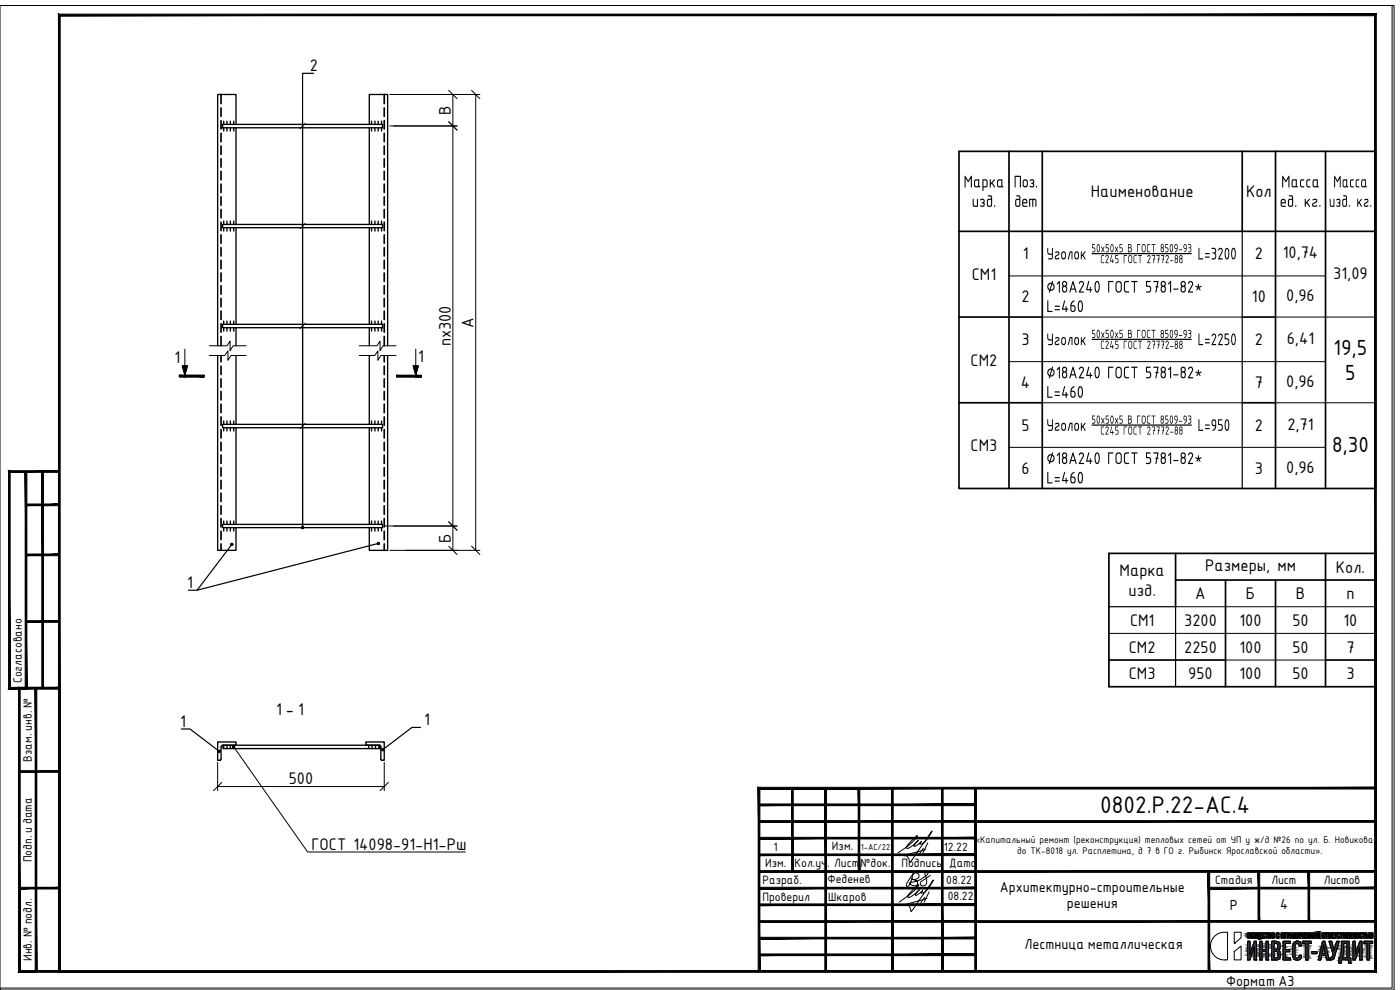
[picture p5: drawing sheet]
<svg xmlns="http://www.w3.org/2000/svg" width="420mm" height="297mm" viewBox="0 0 420 297" stroke-linecap="round" stroke-linejoin="round" font-family="sans-serif">
<defs><g id="words">
<text font-size="7.8" x="330.2" y="243.9">0802.Р.22-АС.4</text>
<g font-size="6.6">
<text x="289.2" y="56.2">Марка</text>
<text x="304.2" y="56.2">Поз.</text>
<text x="384.5" y="56.2">Масса</text>
<text x="400.1" y="56.2">Масса</text>
<text x="291.6" y="62.1">изд.</text>
<text x="304.4" y="62.1">дет</text>
<text x="384" y="62.1">ед. кг.</text>
<text x="398.8" y="62.1">изд. кг.</text>
<text x="314" y="77.9">Уголок</text>
<text x="359.8" y="77.9">L=3200</text>
<text x="314" y="87.8">∅18А240ГОСТ5781-82*</text>
<text x="314" y="93.6">L=460</text>
<text x="314" y="103.6">Уголок</text>
<text x="359.8" y="103.6">L=2250</text>
<text x="314" y="113.5">∅18А240ГОСТ5781-82*</text>
<text x="314" y="119.3">L=460</text>
<text x="314" y="129.3">Уголок</text>
<text x="359.8" y="129.3">L=950</text>
<text x="314" y="139.2">∅18А240ГОСТ5781-82*</text>
<text x="314" y="145.1">L=460</text>
</g>
<g font-size="6.3">
<text x="400.2" y="106.5">19,5</text>
<text x="403.7" y="114">5</text>
<text x="399.8" y="135.5">8,30</text>
</g>
<g font-size="5.4">
<text x="93" y="21.3">2</text>
<text x="135.3" y="34.5" transform="rotate(-90 135.3 34.5)">В</text>
<text x="327.4" y="59.2">Наименование</text>
<text x="374" y="59.2">Кол</text>
<text x="306.9" y="77.9">1</text>
<text x="376.6" y="77.9">2</text>
<text x="385" y="77.5">10,74</text>
<text x="400.1" y="83.7">31,09</text>
<text x="291.6" y="84">СМ1</text>
<text x="306.6" y="90.7">2</text>
<text x="375.7" y="90.7">10</text>
<text x="386" y="90.4">0,96</text>
<text x="142.1" y="98.3" transform="rotate(-90 142.1 98.3)">A</text>
<text x="135.3" y="103.9" transform="rotate(-90 135.3 103.9)">nx300</text>
<text x="306.6" y="103.6">3</text>
<text x="376.6" y="103.6">2</text>
<text x="386.2" y="103.2">6,41</text>
<text x="291.3" y="109.7">СМ2</text>
<text x="306.4" y="116.4">4</text>
<text x="376.6" y="116.4">7</text>
<text x="386" y="116.1">0,96</text>
<text x="306.6" y="129.3">5</text>
<text x="376.6" y="129.3">2</text>
<text x="386.4" y="128.9">2,71</text>
<text x="291.3" y="135.5">СМ3</text>
<text x="306.6" y="142.1">6</text>
<text x="376.6" y="142.1">3</text>
<text x="386" y="141.8">0,96</text>
<text x="135.3" y="162.9" transform="rotate(-90 135.3 162.9)">Б</text>
<text x="336" y="172.9">Марка</text>
<text x="361.7" y="171.3">Размеры, мм</text>
<text x="400.9" y="171.8">Кол.</text>
<text x="56.2" y="176.4">1</text>
<text x="338.7" y="178.7">изд.</text>
<text x="358.7" y="179.8">А</text>
<text x="373.9" y="179.8">Б</text>
<text x="388.9" y="179.8">В</text>
<text x="404.1" y="179.8">n</text>
<text x="339.1" y="187.8">СМ1</text>
<text x="355.4" y="187.8">3200</text>
<text x="372" y="187.8">100</text>
<text x="387.9" y="187.8">50</text>
<text x="403.2" y="187.8">10</text>
<text x="338.8" y="195.8">СМ2</text>
<text x="355.4" y="195.8">2250</text>
<text x="372" y="195.8">100</text>
<text x="387.9" y="195.8">50</text>
<text x="404.1" y="195.8">7</text>
<text x="338.8" y="203.8">СМ3</text>
<text x="356.6" y="203.8">950</text>
<text x="372" y="203.8">100</text>
<text x="387.9" y="203.8">50</text>
<text x="404.1" y="203.8">3</text>
<text x="54.1" y="218">1</text>
<text x="127.3" y="217.6">1</text>
<text x="86.7" y="235.4">500</text>
<text x="93.5" y="254.9">ГОСТ 14098-91-Н1-Рш</text>
</g>
<g font-size="4.9">
<text x="52.4" y="108.8">1</text>
<text x="125.5" y="108.7">1</text>
<text x="82.8" y="214.5">1 - 1</text>
</g>
<g font-size="4.7">
<text x="327.5" y="75.7">50х50х5 В ГОСТ 8509-93</text>
<text x="330.2" y="79">С245 ГОСТ 27772-88</text>
<text x="327.5" y="101.4">50х50х5 В ГОСТ 8509-93</text>
<text x="330.2" y="104.7">С245 ГОСТ 27772-88</text>
<text x="327.5" y="127.1">50х50х5 В ГОСТ 8509-93</text>
<text x="330.2" y="130.4">С245 ГОСТ 27772-88</text>
</g>
<g font-size="4.2">
<text x="300.1" y="267.5">Архитектурно-строительные</text>
<text x="320.1" y="272.5">решения</text>
<text x="369.1" y="273">Р</text>
<text x="384.2" y="272.8">4</text>
<text x="307.5" y="284.7">Лестница металлическая</text>
<text x="368" y="295.7">Формат А3</text>
</g>
<g font-size="3.9">
<text x="283.3" y="255.3">12.22</text>
<text x="284" y="265.1">08.22</text>
<text x="284.4" y="270.1">08.22</text>
</g>
<g font-size="3.5">
<text x="6.6" y="205" transform="rotate(-90 6.6 205)">Согласовано</text>
<text x="9.5" y="228.5" transform="rotate(-90 9.5 228.5)">Взам. инв. №</text>
<text x="232.1" y="255.3">1</text>
<text x="249.7" y="255.1">Изм.</text>
<text x="9.5" y="258.7" transform="rotate(-90 9.5 258.7)">Подп. и дата</text>
<text x="229.6" y="260.2">Изм.</text>
<text x="238.4" y="260.3">Кол.уч.</text>
<text x="250.4" y="260.2">Лист</text>
<text x="258.3" y="260.2">№док.</text>
<text x="270.6" y="260.2">Подпись</text>
<text x="284.9" y="260.2">Дата</text>
<text x="228.8" y="265.2">Разраб.</text>
<text x="248.3" y="265">Феденев</text>
<text x="364.7" y="265.2">Стадия</text>
<text x="381.6" y="265.2">Лист</text>
<text x="397.3" y="265.2">Листов</text>
<text x="228.8" y="270.2">Проверил</text>
<text x="248.6" y="270.2">Шкаров</text>
<text x="9.5" y="288.3" transform="rotate(-90 9.5 288.3)">Инв. № подл.</text>
</g>
<g font-size="3.1">
<text x="292.6" y="252.9">«Капитальный ремонт (реконструкция) тепловых сетей от УП у ж/д №26 по ул. Б. Новикова</text>
<text x="305.2" y="256.3">до ТК-8018 ул. Расплетина, д 7 в ГО г. Рыбинск Ярославской области».</text>
</g>
<text font-size="2.5" x="258.3" y="255">1-АС/22</text>
</g></defs>
<!-- layer: PDF3_Geometry -->
<g fill="none" stroke="#000" stroke-width=".4">
<path d="M66.8 37.3h48v1h-48zM67.1 36.4v.9M67.1 38.3v1M68.1 36.4v.9M68.1 38.3v1M69.1 36.4v.9M69.1 38.3v1M70.1 36.4v.9M70.1 38.3v1M70.8 37.3v-9h-5.5v75.4M70.8 38.3v29M110.8 37.3v-9h5.5v75.4"/>
<path d="M110.8 38.3v29M111.5 36.4v.9M111.5 38.3v1M112.5 36.4v.9M112.5 38.3v1M113.5 36.4v.9M113.5 38.3v1M114.5 36.4v.9M114.5 38.3v1M66.8 67.3h48v1h-48zM67.1 66.3v1M67.1 68.3v1"/>
<path d="M68.1 66.3v1M68.1 68.3v1M69.1 66.3v1M69.1 68.3v1M70.1 66.3v1M70.1 68.3v1M70.8 68.3v29M110.8 68.3v29M111.5 66.3v1M111.5 68.3v1M112.5 66.3v1M112.5 68.3v1"/>
<path d="M113.5 66.3v1M113.5 68.3v1M114.5 66.3v1M114.5 68.3v1M66.8 97.3h48v1h-48zM67.1 96.3v1M67.1 98.3v1M68.1 96.3v1M68.1 98.3v1M69.1 96.3v1M69.1 98.3v1M70.1 96.3v1"/>
<path d="M70.1 98.3v1M70.8 98.3v5.4M110.8 98.3v5.4M111.5 96.3v1M111.5 98.3v1M112.5 96.3v1M112.5 98.3v1M113.5 96.3v1M113.5 98.3v1M114.5 96.3v1M114.5 98.3v1M65.3 106.7v58.4h5.5v-6.8"/>
<path d="M70.8 106.7v20.6M110.8 106.7v20.6M116.3 106.7v58.4h-5.5v-6.8M66.8 127.3h48v1h-48zM67.1 126.3v1M67.1 128.3v1M68.1 126.3v1M68.1 128.3v1M69.1 126.3v1M69.1 128.3v1M70.1 126.3v1M70.1 128.3v1"/>
<path d="M70.8 128.3v29M110.8 128.3v29M111.5 126.3v1M111.5 128.3v1M112.5 126.3v1M112.5 128.3v1M113.5 126.3v1M113.5 128.3v1M114.5 126.3v1M114.5 128.3v1M66.8 157.3h48v1h-48zM67.1 156.3v1"/>
<path d="M67.1 158.3v1M68.1 156.3v1M68.1 158.3v1M69.1 156.3v1M69.1 158.3v1M70.1 156.3v1M70.1 158.3v1M111.5 156.3v1M111.5 158.3v1M112.5 156.3v1M112.5 158.3v1M113.5 156.3v1"/>
<path d="M113.5 158.3v1M114.5 156.3v1M114.5 158.3v1M66.3 224.2l.4-.6 4-.1 .1-.9h-5.5v5.5h.8l.3-.3M66.3 224.2v3.6M66.9 223.6h47v1h-47zM67.1 223.6v1M68.1 223.6v1M69.1 223.6v1M70.1 223.6v1M110.7 223.6v1M111.7 223.6v1"/>
<path d="M112.7 223.6v1M113.7 224.6v-1h-3.6l-.2-.2-.1-.8h5.5v5.5h-.7M113.8 223.6l.4 .2 .1 .4M113.9 223.6v1M114.3 227.8l.3 .3M114.3 224.2v3.6"/>
</g>
<g fill="none" stroke="#000" stroke-width=".51">
<path d="M66.3 28.3v2.8M66.3 32.4v2.5M66.3 36.2v2.5M66.3 40v2.5M115.3 28.3v2.8M115.3 32.4v2.5M115.3 36.2v2.5M115.3 40v2.5M66.3 43.8v2.5M66.3 47.6v2.6M66.3 51.4v2.6M66.3 55.2v2.6"/>
<path d="M66.3 59v2.6M115.3 43.8v2.5M115.3 47.6v2.6M115.3 51.4v2.6M115.3 55.2v2.6M115.3 59v2.6M66.3 62.9v2.5M66.3 66.7v2.5M66.3 70.5v2.5M66.3 74.3v2.5M66.3 78.1v2.5M115.3 62.9v2.5"/>
<path d="M115.3 66.7v2.5M115.3 70.5v2.5M115.3 74.3v2.5M115.3 78.1v2.5M66.3 81.9v2.5M66.3 85.7v2.6M66.3 89.5v2.6M66.3 93.3v2.6M66.3 97.1v2.6M115.3 81.9v2.5M115.3 85.7v2.6M115.3 89.5v2.6"/>
<path d="M115.3 93.3v2.6M115.3 97.1v2.6M66.3 101v2.7M66.3 106.7v1.9M66.3 109.8v2.6M66.3 113.7v2.5M66.3 117.5v2.5M115.3 101v2.7M115.3 106.7v1.9M115.3 109.8v2.6M115.3 113.7v2.5M115.3 117.5v2.5"/>
<path d="M66.3 121.3v2.5M66.3 125.1v2.5M66.3 128.9v2.5M66.3 132.7v2.5M66.3 136.5v2.6M115.3 121.3v2.5M115.3 125.1v2.5M115.3 128.9v2.5M115.3 132.7v2.5M115.3 136.5v2.6M66.3 140.3v2.6M66.3 144.1v2.6"/>
<path d="M66.3 147.9v2.6M66.3 151.8v2.5M66.3 155.6v2.5M66.3 159.4v2.5M115.3 140.3v2.6M115.3 144.1v2.6M115.3 147.9v2.6M115.3 151.8v2.5M115.3 155.6v2.5M115.3 159.4v2.5M66.3 163.2v1.9M115.3 163.2v1.9"/>
</g>
<path d="M90.8 37.3v120.5M91.6 37l-1.6 1.6M90.8 67.3v90.5v-60.5M91.6 67l-1.6 1.6M91.6 97l-1.6 1.6M62.8 103.7h5.3l.9-1.3v2.8l1-1.5h3.9M62.8 106.7h4.6l1-1.4v2.8l.9-1.4h4.6M107.8 103.7h5.3l.9-1.3v2.8l1-1.5h3.9M107.8 106.7h4.6l1-1.4v2.8l.9-1.4h4.6M91.6 127l-1.6 1.6" fill="none" stroke="#000" stroke-width=".3"/>
<!-- layer: 0 -->
<g fill="none" stroke="#000" stroke-width=".3">
<path d="M0 1.7h418.4v295.3h-418.4zM417.8 1.7v294.8h-417.8M134.7 36.5l2.5 2.5M134.7 27.1l2.5 2.5M141.5 27.1l2.5 2.5M134.7 156.6l2.5 2.5M134.7 163.9l2.5 2.5M141.5 163.9l2.5 2.5M66.6 234.7l-2.5 2.5M116.6 234.7l-2.5 2.5M274.1 261.7l-.3 1.4a4.1 4.1 0 0 1-1.3 2.8l-.5-.1 .1-.6a6.6 6.6 0 0 1 2.5-3.3 1.02 1.02 0 0 1 1.2 1.1 1.02 1.02 0 0 1-1.4 .9l-.8-.2 .3 .1a1.2 1.2 0 0 1 1.2 .5 1.2 1.2 0 0 1 0 1.3 1.45 1.45 0 0 1-2-.8 7.8 7.8 0 0 0 5.4-2.7 .47 .47 0 0 0-.7-.3 .47 .47 0 0 0-.1 .7l.3 1 .1 1.3a.95 .95 0 0 1-.9 1 .95 .95 0 0 1-1-1l3-2.1M370.4 279.8l1.6-.1a.34 .34 0 0 1 .5 0 .34 .34 0 0 1 0 .5v1.2l-2 1.6z"/>
<path d="M374.5 280a.53 .53 0 0 1 .7 .1 .53 .53 0 0 1 0 .7 .47 .47 0 0 1-.4 .7 .47 .47 0 0 1-.4-.7zM375.5 279.9h.7v.2a.33 .33 0 0 0-.5 0 .33 .33 0 0 0 0 .4l.2 .1a.47 .47 0 0 1 .4 .6 .47 .47 0 0 1-.8 .1zM376.5 279.9h.2v1.4h.3v-1.4h.2v1.4h.3v-1.4h.2l.1 1.9-.1-.3h-1.2zM378.1 279.9h.6v.2a.31 .31 0 0 0-.4 .1 .31 .31 0 0 0 .1 .4h.2v.2h-.3v.5h.4v.2h-.6zM379 280a.3 .3 0 0 1 .4-.2 .3 .3 0 0 1 .1 .5l-.4-.2v.8a.28 .28 0 0 0 .2 .4 .28 .28 0 0 0 .3-.2 .43 .43 0 0 1-.5 .4 .43 .43 0 0 1-.2-.7zM379.8 279.9h.7v.2h-.3v1.4h-.2v-1.4h-.2zM380.7 279.9l.7 .1v.7a.45 .45 0 0 1 0 .7 .45 .45 0 0 1-.7-.1zM381.8 280a.53 .53 0 0 1 .7 .1 .53 .53 0 0 1 0 .7 .48 .48 0 0 1-.4 .7 .48 .48 0 0 1-.4-.7zM383.2 280a.3 .3 0 0 1 .4-.2 .3 .3 0 0 1 .1 .5l-.1-.3-.3 .2v1.1l.4-.2a.27 .27 0 0 1 0 .4 .27 .27 0 0 1-.4 0l-.2-.5zM384.6 280a.53 .53 0 0 1 .7 .1 .53 .53 0 0 1 0 .7 .47 .47 0 0 1-.4 .7 .47 .47 0 0 1-.4-.7zM385.5 279.9h.6v.2h-.4v1.4h-.2zM386.4 279.9a.51 .51 0 0 1 .7 .3 .51 .51 0 0 1-.6 .6v.7h-.1z"/>
<path d="M387.5 279.9h.2l.3 1.6h-.2v-.4h-.4l-.1 .4h-.2zM388.2 279.9h.2v.7h.3v-.7h.3v1.6h-.3v-.7h-.3v.7h-.2zM389.2 279.9h.2v1.1l.4-1.1h.2v1.6h-.2v-1.1l-.4 1.1h-.2zM390.3 279.9h.2l.2 .9 .1-.1v-.8h.2v1.6h-.2v-.6l-.5-.1zM391.3 279.9h.7v.2a.31 .31 0 0 0-.5 .1 .31 .31 0 0 0 .1 .4h.3v.2h-.4v.5h.5v.2h-.7zM392.2 279.9h.2v.7h.4v-.7h.2v1.6h-.2l-.1-.7h-.3v.7h-.2zM393.3 279.9h.1v.7h.4v-.7h.2v1.6h-.2v-.7h-.4v.7h-.1zM394.4 280a.51 .51 0 0 1 .6 0 .51 .51 0 0 1 .1 .7 .47 .47 0 0 1-.1 .7 .47 .47 0 0 1-.7-.2zM395.3 279.9h.2v1.1l.4-1.1h.2v1.6h-.2v-1.1l-.4 1.1h-.2zM395.4 279.5l.6 .1-.3 .2zM396 279.5h.1M396.9 280a.53 .53 0 0 1 .7 .1 .53 .53 0 0 1 0 .7 .48 .48 0 0 1-.4 .7 .48 .48 0 0 1-.5-.7z"/>
<path d="M397.7 279.9h.7v.2h-.3v1.4h-.1v-1.4h-.3zM398.6 279.9l.7 .1v.7a.45 .45 0 0 1 0 .7 .45 .45 0 0 1-.7-.1zM399.6 279.9h.7v.2a.31 .31 0 0 0-.5 .1 .31 .31 0 0 0 .1 .4h.3v.2h-.4v.5h.5v.2h-.7zM400.4 279.9h.8v.2h-.3v1.4h-.2v-1.4h-.3zM401.4 280a.3 .3 0 0 1 .4-.2 .3 .3 0 0 1 .1 .5l-.4-.2v.8a.28 .28 0 0 0 .1 .4 .28 .28 0 0 0 .4-.2 .4 .4 0 0 1-.5 .4 .4 .4 0 0 1-.2-.6zM402.2 279.9h.7v.2h-.3v1.4h-.2v-1.4h-.2zM403.1 279.9h.3a.43 .43 0 0 1 .4 .3 .43 .43 0 0 1-.2 .5h.2a.45 .45 0 0 1 0 .7 .45 .45 0 0 1-.7-.1zM404.1 279.9h.6v.2a.31 .31 0 0 0-.4 .1 .31 .31 0 0 0 .1 .4h.3v.2h-.4v.5h.4v.2h-.6zM405 279.9h.2v.7h.3v-.7h.2v1.6h-.2v-.7h-.3v.7h-.2zM406 279.9h.2v.7h.4v-.7h.2v1.6h-.2v-.7h-.4v.7h-.2zM407.1 280a.53 .53 0 0 1 .7 .1 .53 .53 0 0 1 0 .7 .47 .47 0 0 1-.4 .7 .47 .47 0 0 1-.4-.7zM408.1 280a.3 .3 0 0 1 .4-.1 .3 .3 0 0 1 .2 .4l-.4-.2-.1 .8a.23 .23 0 0 0 .1 .4 .23 .23 0 0 0 .3-.2 .24 .24 0 0 1 .1 .4 .24 .24 0 0 1-.4 0l-.2-.3z"/>
<path d="M408.9 279.9h.8v.2h-.3v1.4h-.2v-1.4h-.3zM409.9 279.9l.1 .1a.43 .43 0 0 0 0 .5 .43 .43 0 0 0 .5 .2 .48 .48 0 0 1 .1 .7 .48 .48 0 0 1-.7 0zM410.8 279.9h.2v.7h.2a.48 .48 0 0 1 .4-.7 .48 .48 0 0 1 .4 .7 .5 .5 0 0 1 0 .7 .5 .5 0 0 1-.7-.1l-.1-.4h-.2v.7h-.2zM364.4 281a3.9 3.9 0 0 1 4-1.1v7.7a.31 .31 0 0 1 0 .4 .31 .31 0 0 1-.4 0 4.2 4.2 0 0 1-4.2-2.2 4.2 4.2 0 0 1 .6-4.8zM370.4 285.5l2.1-1.6v4.1h-1.6a.38 .38 0 0 1-.5-.1 .38 .38 0 0 1 0-.5zM370.5 283h.1M374.4 282.5h.7v3.8l1.5-3.8a.39 .39 0 0 1 .5 0 .39 .39 0 0 1 0 .6v3.9a.71 .71 0 0 1-.2 1h-.5v-3.8l-1.1 3.2a.55 .55 0 0 1-.2 .6 .55 .55 0 0 1-.7 0zM374.7 280.1h.2l.1 .5a.44 .44 0 0 1 .1 .4 .44 .44 0 0 1-.4 .3zM375.7 280.7l.3 .1-.1 .5h-.2zM377.1 288h.1M377.8 281.8h.1M378.1 282.5a.44 .44 0 0 1 .6 0 .44 .44 0 0 1 .1 .6v1.2a.38 .38 0 0 0-.1 .5 .38 .38 0 0 0 .6 .1h.7v-2.4h.7v5.5h-.7v-2.5h-.7a.4 .4 0 0 0-.6 0 .4 .4 0 0 0 .1 .6v1.3a.46 .46 0 0 1-.1 .6 .46 .46 0 0 1-.6 0z"/>
<path d="M378.7 281.5h.1M380.7 288h.1M380.9 280.7l.4 .2-.2 .4h-.2zM380.9 280.1a.24 .24 0 0 1 .3 0 .24 .24 0 0 1 0 .3 .24 .24 0 0 1-.3 0zM381.7 282.5h1.1a1.45 1.45 0 0 1 1.4 1 1.45 1.45 0 0 1-.6 1.6 1.86 1.86 0 0 1 .2 2.6l-.7 .3h-1.4zM381.9 280.1h.3v.3a.54 .54 0 0 1-.2 .9zM382.3 285.4h.2a.99 .99 0 0 1 1.1 1.1 .99 .99 0 0 1-1.3 .8zM382.3 283.1h.1a.88 .88 0 0 1 1.2 .9 .88 .88 0 0 1-1.3 .7zM384.7 280.1h.3l.1 .5a.44 .44 0 0 1 .1 .4 .44 .44 0 0 1-.4 .3zM385.1 282.5h2.2v.6h-1.5v1.8h1.3v.6h-1.3v1.9h1.5v.6h-2.2zM386.5 280.1l.4 .1-.1 .4-.3 .1zM387.3 288h.1"/>
<path d="M387.6 280.2l.1 .8h-.3zM387.7 281h.1M388 281.5h.1M388.3 282.9a1.21 1.21 0 0 1 1.5-.5 1.21 1.21 0 0 1 .7 1.4h-.6a.63 .63 0 0 0-.2-.7 .63 .63 0 0 0-.8 0l-.2 .6-.1 1.8a1.66 1.66 0 0 0 .5 2 .83 .83 0 0 0 .9-.9h.4a1.27 1.27 0 0 1-1.3 1.5 1.27 1.27 0 0 1-1.1-1.7v-2.4zM390 281.5h.1M391 282.5h2a.4 .4 0 0 1 .5 0 .4 .4 0 0 1 0 .5l-.4 .1a.4 .4 0 0 0-.5 0 .4 .4 0 0 0 0 .5v4.4h-.7v-4.9h-.9zM392 281.5h.1M393.7 285.5h1.5v.6h-1.5zM394.5 280.1h.3v.3a.53 .53 0 0 1-.3 .9zM396.1 281.5h.1M396.9 282.5h.1a.53 .53 0 0 1 .7 0 .53 .53 0 0 1 0 .7l1 4.2a.4 .4 0 0 1 .1 .6 .4 .4 0 0 1-.5 0l-.4-1.3h-1.3l-.3 1.3h-.7zM397 280.1a.85 .85 0 0 1 .3 1.2l-.3-.1z"/>
<path d="M397.3 283.5l.5 2.6h-1.1zM398.8 280.7l.4 .2-.1 .4h-.3zM398.8 280.1a.24 .24 0 0 1 .4 0 .24 .24 0 0 1 0 .3 .24 .24 0 0 1-.4 0zM398.9 288h.1M398.9 282.5h.1a.59 .59 0 0 1 .7 0 .59 .59 0 0 1 .1 .7l.6 2.1 .6-2.1a.62 .62 0 0 1 .1-.7 .62 .62 0 0 1 .8 0l-1.4 4.4a1 1 0 0 1-1.4 1v-.5l.6-.1 .4-1.1zM400.3 281.5h.1M401.9 282.5h.1M402 281.1h.1M402.6 282.5h2.3v4.9h.5v1.6h-.7v-1h-2.3v1a.37 .37 0 0 1-.5 .1 .37 .37 0 0 1-.1-.5v-1.2h.4l.4-1.9zM403.2 283.1h1.1v4.3h-1.5l.4-1.4zM403.3 280.7l.3 .1v.5h-.3zM403.3 280.1a.23 .23 0 0 1 .3 0 .23 .23 0 0 1 0 .3 .23 .23 0 0 1-.3 0z"/>
<path d="M404.7 281.5h.1M405.4 289h.1M406.1 282.5h.6v3.8l1.2-3.3a.46 .46 0 0 1 .2-.5 .46 .46 0 0 1 .5 0l.1 4.5a.71 .71 0 0 1-.2 1h-.4v-3.8l-1.2 3.2a.57 .57 0 0 1-.2 .6 .57 .57 0 0 1-.6 0zM407.3 280.1h.3v.5a.45 .45 0 0 1 .1 .4 .45 .45 0 0 1-.4 .3zM408.7 288h.1M409.4 282.5h2a.4 .4 0 0 1 .5 0 .4 .4 0 0 1 0 .5l-.3 .1a.4 .4 0 0 0-.6 0 .4 .4 0 0 0 0 .5v4.4h-.7v-4.9h-.9zM410 280.7h.1a.28 .28 0 0 1 .3 .1 .28 .28 0 0 1 0 .4 .28 .28 0 0 1-.4 0zM411 281.5h.1M411.5 280.1h.2l.1 .3a.54 .54 0 0 1-.3 .9z"/>
</g>
<g fill="#000" stroke="#000" stroke-width=".3">
<path d="M17.5 4.2l.6 .5 394.9-.5zM18.1 4.7l394.9-.5-.5 .5zM412.5 4.7l.5 287v-287.5zM412.5 4.7l.5 287-.5-.5zM17.5 291.7h395.5l-.5-.5zM17.5 291.7l.6-.5h394.4zM17.5 4.2v287.5l.6-.5zM17.5 4.2l.6 .5v286.5z"/>
<path d="M7.8 151.2v.5l10-.5zM7.8 151.7l10-.5v.5z"/>
<path d="M7.6 141.5l.5 65v-65zM7.6 141.5l.5 65h-.5z"/>
<path d="M12.6 141.5l.5 65v-65zM12.6 141.5l.5 65h-.5z"/>
<path d="M7.8 166.2v.5l10-.5zM7.8 166.7l10-.5v.5z"/>
<path d="M7.8 186.2v.5l10-.5zM7.8 186.7l10-.5v.5z"/>
<path d="M10.6 206.5l.4 85v-85zM10.6 206.5l.4 85h-.4z"/>
<path d="M2.6 206.7h15.2v-.5zM2.6 206.7l.4-.5h14.8zM2.6 141.2v65.5l.4-.5zM2.6 141.2l.4 .5v64.5zM2.6 141.2l.4 .5 14.8-.5zM3 141.7l14.8-.5v.5z"/>
<path d="M5.8 231.2v.5l12-.5zM5.8 231.7l12-.5v.5z"/>
<path d="M237.6 236.5l.5 25v-25zM237.6 236.5l.5 25h-.5z"/>
<path d="M247.5 236.5l.6 55v-55zM247.5 236.5l.6 55h-.6z"/>
<path d="M257.6 236.5l.4 25v-25zM257.6 236.5l.4 25h-.4z"/>
<path d="M267.5 236.5l.6 55v-55zM267.5 236.5l.6 55h-.6z"/>
<path d="M282.6 236.5l.4 55v-55zM282.6 236.5l.4 55h-.4z"/>
<path d="M292.5 236.5l.6 55v-55zM292.5 236.5l.6 55h-.6z"/>
<path d="M227.8 241.2v.5l65-.5zM227.8 241.7l65-.5v.5z"/>
<path d="M227.8 246.2v.5l65-.5zM227.8 246.7l65-.5v.5zM292.8 246.2v.5l120-.5zM292.8 246.7l120-.5v.5z"/>
<path d="M227.8 251.2v.5l65-.5zM227.8 251.7l65-.5v.5z"/>
<path d="M227.8 256.2v.5l65-.5zM227.8 256.7l65-.5v.5z"/>
<path d="M5.8 266.2v.5l12-.5zM5.8 266.7l12-.5v.5z"/>
<path d="M227.8 261.2v.5l185-.5zM227.8 261.7l185-.5v.5z"/>
<path d="M227.8 271.2v.5l65-.5zM227.8 271.7l65-.5v.5z"/>
<path d="M227.8 276.2v.5l65-.5zM227.8 276.7l65-.5v.5z"/>
<path d="M227.8 266.2v.5l65-.5zM227.8 266.7l65-.5v.5z"/>
<path d="M292.8 276.2v.5l120-.5zM292.8 276.7l120-.5v.5z"/>
<path d="M362.8 266.2v.5l50-.5zM362.8 266.7l50-.5v.5z"/>
<path d="M362.5 261.5l.6 30v-30zM362.5 261.5l.6 30h-.6z"/>
<path d="M377.5 261.5l.6 15v-15zM377.5 261.5l.6 15h-.6z"/>
<path d="M392.6 261.5l.4 15v-15zM392.6 261.5l.4 15h-.4z"/>
<path d="M5.5 291.7h12.3v-.5zM5.5 291.7l.6-.5h11.7zM5.5 206.2v85.5l.6-.5zM5.5 206.2l.6 .5v84.5zM5.5 206.2l.6 .5 11.7-.5zM6.1 206.7l11.7-.5v.5z"/>
<path d="M227.5 236.2v55.3h.5zM227.5 236.2l.5 .5v54.8zM227.5 236.2l.5 .5 184.8-.5zM228 236.7l184.8-.5v.5z"/>
<path d="M227.8 281.2v.5l65-.5zM227.8 281.7l65-.5v.5z"/>
<path d="M227.8 286.2v.5l65-.5zM227.8 286.7l65-.5v.5z"/>
</g>
<g fill="#2e365c" stroke="#2e365c" stroke-width=".3">
<path d="M411.5 279.9h.2z"/>
<path d="M407.3 279.9h.2z"/>
<path d="M397.1 279.9h.1z"/>
<path d="M394.6 279.9h.1z"/>
<path d="M384.8 279.9h.2z"/>
<path d="M382 279.9h.1z"/>
<path d="M374.7 279.9h.2z"/>
<path d="M389.7 280.4h.1z"/>
<path d="M389.6 280.4h.2z"/>
<path d="M395.6 280.7h.2z"/>
<path d="M395.5 280.9h.2z"/>
<path d="M389.5 280.9h.1z"/>
<path d="M389.4 281h.2z"/>
<path d="M407.3 281.5h.2z"/>
<path d="M408.3 281.5h.2z"/>
<path d="M401.6 281.5h.2z"/>
<path d="M383.4 281.5h.2z"/>
<path d="M379.2 281.5h.2z"/>
<path d="M411.5 281.5h.2z"/>
<path d="M389.3 283h1.1z"/>
<path d="M399.9 286.8h.7z"/>
<path d="M382.8 287.4h1.3z"/>
<path d="M399.1 288h.2z"/>
<path d="M395.6 279.8h.2z"/>
<path d="M411.5 279.9h.2zM411.5 279.9h.2z"/>
<path d="M407.3 279.9h.2zM407.3 279.9h.2z"/>
<path d="M397.1 279.9h.2zM397 279.9h.3z"/>
<path d="M394.6 279.9h.2zM394.5 279.9h.3z"/>
<path d="M384.8 279.9h.2zM384.8 279.9h.2z"/>
<path d="M382 279.9h.2zM382 279.9h.2z"/>
<path d="M374.7 279.9h.2zM374.7 279.9h.2z"/>
<path d="M408.4 279.9h.1zM408.3 279.9h.2z"/>
<path d="M401.6 279.9h.2zM401.6 279.9h.2z"/>
<path d="M383.4 279.9h.2zM383.4 279.9h.2z"/>
<path d="M379.2 279.9h.2zM379.2 279.9h.2z"/>
<path d="M408.3 279.9h.3zM408.3 279.9h.3z"/>
<path d="M401.6 279.9h.2zM401.6 279.9h.2z"/>
<path d="M383.4 279.9h.2zM383.4 279.9h.2z"/>
<path d="M379.2 279.9h.2zM379.2 279.9h.2z"/>
<path d="M395.3 279.9h.2zM395.3 279.9h.2z"/>
<path d="M389.2 279.9h.2zM389.2 279.9h.2z"/>
<path d="M404.1 279.9h.6zM404.1 279.9h.6z"/>
<path d="M399.6 279.9h.7zM399.6 279.9h.7z"/>
<path d="M391.3 279.9h.7zM391.3 279.9h.7z"/>
<path d="M378.1 279.9h.6zM378.1 279.9h.6z"/>
<path d="M387.5 279.9h.1zM387.5 279.9h.1z"/>
<path d="M390.3 279.9h.2zM390.3 279.9h.2zM390.3 279.9h.2zM390.3 279.9h.2z"/>
<path d="M408.9 279.9h.8zM408.9 279.9h.8z"/>
<path d="M402.2 279.9h.7zM402.2 279.9h.7z"/>
<path d="M400.4 279.9h.8zM400.4 279.9h.8z"/>
<path d="M397.7 279.9h.7zM397.7 279.9h.7z"/>
<path d="M385.5 279.9h.6zM385.5 279.9h.6z"/>
<path d="M379.8 279.9h.7zM379.8 279.9h.7z"/>
<path d="M376.5 279.9h.2zM376.5 279.9h.2z"/>
<path d="M377.5 279.9h.2zM377.5 279.9h.2z"/>
<path d="M395.9 279.9h.2zM395.9 279.9h.2z"/>
<path d="M389.8 279.9h.2zM389.8 279.9h.2z"/>
<path d="M375.5 279.9h.7zM375.5 279.9h.7z"/>
<path d="M406 279.9h.2zM406 279.9h.2z"/>
<path d="M405 279.9h.2zM405 279.9h.2z"/>
<path d="M393.3 279.9h.1zM393.3 279.9h.1z"/>
<path d="M392.2 279.9h.2zM392.2 279.9h.2z"/>
<path d="M388.2 279.9h.2zM388.2 279.9h.2z"/>
<path d="M387.5 279.9h.2zM387.5 279.9h.2z"/>
<path d="M377.5 279.9h.2zM377.5 279.9h.2z"/>
<path d="M395.9 279.9h.2zM395.9 279.9h.2z"/>
<path d="M389.8 279.9h.2zM389.8 279.9h.2z"/>
<path d="M376.5 279.9h.2zM376.5 279.9h.2z"/>
<path d="M406.6 279.9h.2zM406.6 279.9h.2z"/>
<path d="M405.5 279.9h.2zM405.5 279.9h.2z"/>
<path d="M393.8 279.9h.2zM393.8 279.9h.2z"/>
<path d="M392.8 279.9h.2zM392.8 279.9h.2z"/>
<path d="M388.7 279.9h.3zM388.7 279.9h.3z"/>
<path d="M404.1 279.9h.6zM404.1 279.9h.6z"/>
<path d="M399.6 279.9h.7zM399.6 279.9h.7z"/>
<path d="M391.3 279.9h.7zM391.3 279.9h.7z"/>
<path d="M378.1 279.9h.6zM378.1 279.9h.6z"/>
<path d="M390.8 279.9h.2zM390.8 279.9h.2z"/>
<path d="M385.5 279.9h.6zM385.5 279.9h.6z"/>
<path d="M403.1 279.9h.4zM403.1 279.9h.4z"/>
<path d="M398.6 279.9h.4zM398.6 279.9h.4z"/>
<path d="M380.7 279.9h.4zM380.7 279.9h.4z"/>
<path d="M377 279.9h.2zM377 279.9h.2z"/>
<path d="M395.3 279.9h.2zM395.3 279.9h.2z"/>
<path d="M389.2 279.9h.2zM389.2 279.9h.2z"/>
<path d="M410.8 279.9h.2zM410.8 279.9h.2z"/>
<path d="M403.1 279.9h.4zM403.1 279.9h.4z"/>
<path d="M398.6 279.9h.5zM398.6 279.9h.5z"/>
<path d="M380.7 279.9h.4zM380.7 279.9h.4z"/>
<path d="M409.9 279.9h.1zM409.9 279.9h.1z"/>
<path d="M386.4 279.9h.4zM386.4 279.9h.4z"/>
<path d="M377 279.9h.2zM377 279.9h.2z"/>
<path d="M386.4 279.9h.4zM386.4 279.9h.4z"/>
<path d="M408.9 279.9h.8zM408.9 279.9h.8z"/>
<path d="M402.2 279.9h.7zM402.2 279.9h.7z"/>
<path d="M400.4 279.9h.8zM400.4 279.9h.8z"/>
<path d="M397.7 279.9h.7zM397.7 279.9h.7z"/>
<path d="M379.8 279.9h.7zM379.8 279.9h.7z"/>
<path d="M406.6 279.9h.2zM406.6 279.9h.2z"/>
<path d="M405.5 279.9h.2zM405.5 279.9h.2z"/>
<path d="M393.8 279.9h.2zM393.8 279.9h.2z"/>
<path d="M392.8 279.9h.2zM392.8 279.9h.2z"/>
<path d="M390.8 279.9h.2zM390.8 279.9h.2z"/>
<path d="M388.7 279.9h.3zM388.7 279.9h.3z"/>
<path d="M390.3 279.9h.2zM390.3 279.9h.2zM390.3 279.9h.2zM390.3 279.9h.2z"/>
<path d="M387.5 279.9h.2zM387.5 279.9h.2z"/>
<path d="M395.3 279.9h.2zM395.3 279.9h.2z"/>
<path d="M389.2 279.9h.2zM389.2 279.9h.2z"/>
<path d="M385.5 279.9h.6zM385.5 279.9h.6z"/>
<path d="M409.9 279.9h.1zM409.9 279.9h.1z"/>
<path d="M376.5 279.9h.2zM376.5 279.9h.2z"/>
<path d="M410.8 279.9h.2zM410.8 279.9h.2z"/>
<path d="M406 279.9h.2zM406 279.9h.2z"/>
<path d="M405 279.9h.2zM405 279.9h.2z"/>
<path d="M393.3 279.9h.1zM393.3 279.9h.1z"/>
<path d="M392.2 279.9h.2zM392.2 279.9h.2z"/>
<path d="M388.2 279.9h.2zM388.2 279.9h.2z"/>
<path d="M377.5 279.9h.2zM377.5 279.9h.2zM377.5 279.9h.2zM377.5 279.9h.2z"/>
<path d="M408.3 279.9h.3zM408.3 279.9h.3z"/>
<path d="M401.6 279.9h.2zM401.5 279.9h.3z"/>
<path d="M383.4 279.9h.2zM383.4 279.9h.2z"/>
<path d="M379.2 279.9h.2zM379.2 279.9h.2z"/>
<path d="M406 279.9h.2zM406 279.9h.2z"/>
<path d="M405 279.9h.2zM405 279.9h.2z"/>
<path d="M393.3 279.9h.1zM393.3 279.9h.1z"/>
<path d="M392.2 279.9h.2zM392.2 279.9h.2z"/>
<path d="M388.2 279.9h.2zM388.2 279.9h.2z"/>
<path d="M408.9 279.9h.8zM408.9 279.9h.8z"/>
<path d="M402.2 279.9h.7zM402.2 279.9h.7z"/>
<path d="M400.4 279.9h.8zM400.4 279.9h.8z"/>
<path d="M397.7 279.9h.7zM397.7 279.9h.7z"/>
<path d="M379.8 279.9h.7zM379.8 279.9h.7z"/>
<path d="M375.5 279.9h.7zM375.5 279.9h.7z"/>
<path d="M387.5 279.9h.2zM387.5 279.9h.2z"/>
<path d="M395.9 279.9h.2zM395.9 279.9h.2z"/>
<path d="M389.8 279.9h.2zM389.8 279.9h.2z"/>
<path d="M404.1 279.9h.6zM404.1 279.9h.6z"/>
<path d="M399.6 279.9h.7zM399.6 279.9h.7z"/>
<path d="M391.3 279.9h.7zM391.3 279.9h.7z"/>
<path d="M378.1 279.9h.6zM378.1 279.9h.6z"/>
<path d="M376.5 279.9h.2zM376.5 279.9h.2z"/>
<path d="M403.1 279.9h.5zM403.1 279.9h.5z"/>
<path d="M398.6 279.9h.5zM398.6 279.9h.5z"/>
<path d="M380.7 279.9h.5zM380.7 279.9h.5z"/>
<path d="M406.6 279.9h.2zM406.6 279.9h.2z"/>
<path d="M405.5 279.9h.2zM405.5 279.9h.2z"/>
<path d="M393.8 279.9h.2zM393.8 279.9h.2z"/>
<path d="M392.8 279.9h.2zM392.8 279.9h.2z"/>
<path d="M388.7 279.9h.3zM388.7 279.9h.3z"/>
<path d="M404.1 279.9h.6zM404.1 279.9h.6z"/>
<path d="M399.6 279.9h.7zM399.6 279.9h.7z"/>
<path d="M391.3 279.9h.7zM391.3 279.9h.7z"/>
<path d="M378.1 279.9h.6zM378.1 279.9h.6z"/>
<path d="M375.5 279.9h.7zM375.5 279.9h.7z"/>
<path d="M395.9 279.9h.2zM395.9 279.9h.2z"/>
<path d="M389.8 279.9h.2zM389.8 279.9h.2z"/>
<path d="M411.5 279.9h.3zM411.5 279.9h.3zM411.5 279.9h.3zM411.5 279.9h.3z"/>
<path d="M377 279.9h.2zM377 279.9h.2z"/>
<path d="M390.8 279.9h.2zM390.8 279.9h.2z"/>
<path d="M410.8 279.9h.2zM410.8 279.9h.2z"/>
<path d="M409.9 279.9h.1zM409.9 279.9h.1z"/>
<path d="M386.4 279.9h.5zM386.4 279.9h.5z"/>
<path d="M407.3 279.9h.3zM407.2 279.9h.4z"/>
<path d="M397 279.9h.3zM397 279.9h.3z"/>
<path d="M394.5 279.9h.3zM394.5 279.9h.3z"/>
<path d="M384.8 279.9h.2zM384.7 279.9h.3z"/>
<path d="M382 279.9h.2zM381.9 279.9h.3z"/>
<path d="M374.7 279.9h.3zM374.6 279.9h.4z"/>
<path d="M377 279.9h.2zM377 279.9h.2z"/>
<path d="M390.3 279.9h.2zM390.3 279.9h.2zM390.3 279.9h.2zM390.3 279.9h.2z"/>
<path d="M395.3 279.9h.2zM395.3 279.9h.2z"/>
<path d="M389.2 279.9h.2zM389.2 279.9h.2z"/>
<path d="M386.4 279.9h.5zM386.4 279.9h.5z"/>
<path d="M376.5 279.9h.2zM376.5 279.9h.2z"/>
<path d="M377.5 279.9h.2zM377.5 279.9h.2z"/>
<path d="M387.5 279.9h.2zM387.5 279.9h.2z"/>
<path d="M395.3 279.9h.2zM395.3 279.9h.2z"/>
<path d="M389.2 279.9h.2zM389.2 279.9h.2z"/>
<path d="M407.2 279.9h.4zM407.2 279.9h.4z"/>
<path d="M397 279.9h.3zM397 279.9h.3z"/>
<path d="M394.5 279.9h.3zM394.5 279.9h.3z"/>
<path d="M384.7 279.9h.4zM384.7 279.9h.4z"/>
<path d="M381.9 279.9h.3zM381.9 279.9h.3z"/>
<path d="M374.6 279.9h.4zM374.6 279.9h.4z"/>
<path d="M408.9 279.9h.8zM408.9 279.9h.8z"/>
<path d="M402.2 279.9h.7zM402.2 279.9h.7z"/>
<path d="M400.4 279.9h.8zM400.4 279.9h.8z"/>
<path d="M397.7 279.9h.7zM397.7 279.9h.7z"/>
<path d="M379.8 279.9h.7zM379.8 279.9h.7z"/>
<path d="M403.1 279.9h.5zM403.1 279.9h.5z"/>
<path d="M398.6 279.9h.6zM398.6 279.9h.6z"/>
<path d="M380.7 279.9h.6zM380.7 279.9h.6z"/>
<path d="M385.5 279.9h.6zM385.5 279.9h.6z"/>
<path d="M377.5 279.9h.2zM377.5 279.9h.2z"/>
<path d="M409.9 279.9h.1zM409.9 279.9h.1z"/>
<path d="M403.1 279.9h.5zM403.1 279.9h.5z"/>
<path d="M398.6 279.9h.6zM398.6 279.9h.6z"/>
<path d="M380.7 279.9h.6zM380.7 279.9h.6z"/>
<path d="M406 279.9h.2zM406 279.9h.2z"/>
<path d="M405 279.9h.2zM405 279.9h.2z"/>
<path d="M393.3 279.9h.1zM393.3 279.9h.1z"/>
<path d="M392.2 279.9h.2zM392.2 279.9h.2z"/>
<path d="M388.2 279.9h.2zM388.2 279.9h.2z"/>
<path d="M410.8 279.9h.2zM410.8 279.9h.2z"/>
<path d="M404.1 279.9h.6zM404.1 279.9h.6z"/>
<path d="M399.6 279.9h.7zM399.6 279.9h.7z"/>
<path d="M391.3 279.9h.7zM391.3 279.9h.7z"/>
<path d="M378.1 279.9h.6zM378.1 279.9h.6z"/>
<path d="M408.3 279.9h.3zM408.2 279.9h.4z"/>
<path d="M401.5 279.9h.4zM401.5 279.9h.4z"/>
<path d="M383.3 279.9h.4zM383.3 279.9h.4z"/>
<path d="M379.1 279.9h.4zM379.1 279.9h.4z"/>
<path d="M376.5 279.9h.2zM376.5 279.9h.2z"/>
<path d="M406.6 279.9h.2zM406.6 279.9h.2z"/>
<path d="M405.5 279.9h.2zM405.5 279.9h.2z"/>
<path d="M393.8 279.9h.2zM393.8 279.9h.2z"/>
<path d="M392.8 279.9h.2zM392.8 279.9h.2z"/>
<path d="M390.8 279.9h.2zM390.8 279.9h.2z"/>
<path d="M388.7 279.9h.3zM388.7 279.9h.3z"/>
<path d="M387.5 279.9h.2zM387.5 279.9h.2z"/>
<path d="M406.6 279.9h.2zM406.6 279.9h.2z"/>
<path d="M405.5 279.9h.2zM405.5 279.9h.2z"/>
<path d="M393.8 279.9h.2zM393.8 279.9h.2z"/>
<path d="M392.8 279.9h.2zM392.8 279.9h.2z"/>
<path d="M388.7 279.9h.3zM388.7 279.9h.3z"/>
<path d="M395.9 279.9h.2zM395.9 279.9h.2z"/>
<path d="M389.8 279.9h.2zM389.8 279.9h.2z"/>
<path d="M377 279.9h.2zM377 279.9h.2z"/>
<path d="M408.9 279.9h.8zM408.9 279.9h.8z"/>
<path d="M402.2 279.9h.7zM402.2 279.9h.7z"/>
<path d="M400.4 279.9h.8zM400.4 279.9h.8z"/>
<path d="M397.7 279.9h.7zM397.7 279.9h.7z"/>
<path d="M379.8 279.9h.7zM379.8 279.9h.7z"/>
<path d="M410.8 279.9h.2zM410.8 279.9h.2z"/>
<path d="M406 279.9h.2zM406 279.9h.2z"/>
<path d="M405 279.9h.2zM405 279.9h.2z"/>
<path d="M393.3 279.9h.1zM393.3 279.9h.1z"/>
<path d="M392.2 279.9h.2zM392.2 279.9h.2z"/>
<path d="M388.2 279.9h.2zM388.2 279.9h.2z"/>
<path d="M375.5 279.9h.7zM375.5 279.9h.7z"/>
<path d="M409.9 279.9h.1zM409.9 279.9h.1z"/>
<path d="M386.4 279.9h.5zM386.4 279.9h.5z"/>
<path d="M375.5 279.9h.7zM375.5 279.9h.7z"/>
<path d="M377 279.9h.2zM377 279.9h.2z"/>
<path d="M390.8 279.9h.2zM390.8 279.9h.2z"/>
<path d="M395.9 279.9h.2zM395.9 279.9h.2z"/>
<path d="M389.8 279.9h.2zM389.8 279.9h.2z"/>
<path d="M390.3 279.9h.2zM390.3 279.9h.2z"/>
<path d="M390.3 279.9h.2zM390.3 279.9h.2z"/>
<path d="M385.5 279.9h.6zM385.5 279.9h.6z"/>
<path d="M376.5 279.9h.2zM376.5 279.9h.2z"/>
<path d="M404.1 279.9h.6zM404.1 279.9h.6z"/>
<path d="M399.6 279.9h.7zM399.6 279.9h.7z"/>
<path d="M391.3 279.9h.7zM391.3 279.9h.7z"/>
<path d="M378.1 279.9h.6zM378.1 279.9h.6z"/>
<path d="M377.5 279.9h.2zM377.5 279.9h.2z"/>
<path d="M411.5 279.9h.4zM411.4 279.9h.5zM411.4 279.9h.5zM411.4 279.9h.5z"/>
<path d="M387.5 279.9h.2zM387.5 279.9h.2z"/>
<path d="M403.1 279.9h.6zM403.1 279.9h.6z"/>
<path d="M398.6 279.9h.6zM398.6 279.9h.6z"/>
<path d="M380.7 279.9h.6zM380.7 279.9h.6z"/>
<path d="M377.5 279.9h.2zM377.5 279.9h.2z"/>
<path d="M395.3 279.9h.2zM395.3 279.9h.2z"/>
<path d="M389.2 279.9h.2zM389.2 279.9h.2z"/>
<path d="M408.2 279.9h.5zM408.2 279.9h.5z"/>
<path d="M401.5 279.9h.4zM401.4 279.9h.5z"/>
<path d="M383.3 279.9h.4zM383.3 279.9h.4z"/>
<path d="M379.1 279.9h.4zM379.1 279.9h.4z"/>
<path d="M386.4 279.9h.5zM386.4 279.9h.5z"/>
<path d="M395.3 279.9h.2zM395.3 279.9h.2z"/>
<path d="M389.2 279.9h.2zM389.2 279.9h.2z"/>
<path d="M406 279.9h.2zM406 279.9h.2z"/>
<path d="M405 279.9h.2zM405 279.9h.2z"/>
<path d="M393.3 279.9h.1zM393.3 279.9h.1z"/>
<path d="M392.2 279.9h.2zM392.2 279.9h.2z"/>
<path d="M388.2 279.9h.2zM388.2 279.9h.2z"/>
<path d="M409.9 279.9h.1zM409.9 279.9h.1z"/>
<path d="M406.6 279.9h.2zM406.6 279.9h.2z"/>
<path d="M405.5 279.9h.2zM405.5 279.9h.2z"/>
<path d="M393.8 279.9h.2zM393.8 279.9h.2z"/>
<path d="M392.8 279.9h.2zM392.8 279.9h.2z"/>
<path d="M388.7 279.9h.3zM388.7 279.9h.3z"/>
<path d="M376.5 279.9h.2zM376.5 279.9h.2z"/>
<path d="M407.2 279.9h.5zM407.2 279.9h.5z"/>
<path d="M397 279.9h.4zM396.9 279.9h.5z"/>
<path d="M394.5 279.9h.4zM394.4 279.9h.5z"/>
<path d="M384.7 279.9h.4zM384.6 279.9h.5z"/>
<path d="M381.9 279.9h.4zM381.8 279.9h.5z"/>
<path d="M374.6 279.9h.5zM374.6 279.9h.5z"/>
<path d="M377 279.9h.2zM377 279.9h.2z"/>
<path d="M410.8 279.9h.2zM410.8 279.9h.2z"/>
<path d="M387.5 279.9h.2zM387.5 279.9h.2z"/>
<path d="M395.9 279.9h.2zM395.9 279.9h.2z"/>
<path d="M389.8 279.9h.2zM389.8 279.9h.2z"/>
<path d="M410.8 279.9l.2 .1zM410.8 279.9l.2 .1z"/>
<path d="M403.1 279.9l.6 .1zM403.1 279.9l.6 .1z"/>
<path d="M398.6 279.9l.6 .1zM398.6 279.9l.6 .1z"/>
<path d="M380.7 279.9l.6 .1zM380.7 279.9l.6 .1z"/>
<path d="M409.9 279.9l.1 .1zM409.9 279.9l.1 .1z"/>
<path d="M386.4 279.9l.6 .1zM386.4 279.9l.6 .1z"/>
<path d="M377 279.9l.2 .1zM377 279.9l.2 .1z"/>
<path d="M408.9 279.9l.8 .1zM408.9 279.9l.8 .1z"/>
<path d="M402.2 279.9l.7 .1zM402.2 279.9l.7 .1z"/>
<path d="M400.4 279.9l.8 .1zM400.4 279.9l.8 .1z"/>
<path d="M397.7 279.9l.7 .1zM397.7 279.9l.7 .1z"/>
<path d="M379.8 279.9l.7 .1zM379.8 279.9l.7 .1z"/>
<path d="M407.2 279.9l.5 .1zM407.2 279.9l.5 .1z"/>
<path d="M396.9 279.9l.5 .1zM396.9 279.9l.5 .1z"/>
<path d="M394.4 279.9l.5 .1zM394.4 279.9l.5 .1z"/>
<path d="M384.6 279.9l.5 .1zM384.6 279.9l.5 .1z"/>
<path d="M381.8 279.9l.5 .1zM381.8 279.9l.5 .1z"/>
<path d="M374.6 279.9l.5 .1zM374.6 279.9l.5 .1z"/>
<path d="M390.3 279.9l.2 .1zM390.3 279.9l.2 .1z"/>
<path d="M390.8 279.9l.2 .1zM390.8 279.9l.2 .1z"/>
<path d="M375.5 279.9l.7 .1zM375.5 279.9l.7 .1z"/>
<path d="M385.5 279.9l.6 .1zM385.5 279.9l.6 .1z"/>
<path d="M390.3 280h.2zM390.3 280h.2z"/>
<path d="M404.1 279.9l.6 .1zM404.1 279.9l.6 .1z"/>
<path d="M399.6 279.9l.7 .1zM399.6 279.9l.7 .1z"/>
<path d="M391.3 279.9l.7 .1zM391.3 279.9l.7 .1z"/>
<path d="M378.1 279.9l.6 .1zM378.1 279.9l.6 .1z"/>
<path d="M376.5 279.9l.2 .1zM376.5 279.9l.2 .1z"/>
<path d="M408.2 279.9l.5 .1zM408.2 279.9l.5 .1z"/>
<path d="M401.4 279.9l.5 .1zM401.4 280h.5z"/>
<path d="M383.3 279.9l.5 .1zM383.3 279.9l.5 .1z"/>
<path d="M379.1 279.9l.5 .1zM379.1 279.9l.5 .1z"/>
<path d="M377.5 279.9l.2 .1zM377.5 279.9l.2 .1z"/>
<path d="M408.2 280h.5zM408.2 280h.5z"/>
<path d="M401.4 280h.5zM401.4 280h.5z"/>
<path d="M383.2 280h.6zM383.2 280h.6z"/>
<path d="M379 280h.6zM379 280h.6z"/>
<path d="M406.6 279.9l.2 .1zM406.6 279.9l.2 .1z"/>
<path d="M405.5 279.9l.2 .1zM405.5 279.9l.2 .1z"/>
<path d="M393.8 279.9l.2 .1zM393.8 279.9l.2 .1z"/>
<path d="M392.8 279.9l.2 .1zM392.8 279.9l.2 .1z"/>
<path d="M390.8 280h.2zM390.8 280h.2z"/>
<path d="M388.7 279.9l.3 .1zM388.7 279.9l.3 .1z"/>
<path d="M403.1 280h.6zM403.1 280h.6z"/>
<path d="M398.6 280h.6zM398.6 280h.6z"/>
<path d="M380.7 280h.6zM380.7 280h.6z"/>
<path d="M395.9 279.9l.2 .1zM395.9 279.9l.2 .1z"/>
<path d="M389.8 279.9l.2 .1zM389.8 279.9l.2 .1z"/>
<path d="M407.2 280h.5zM407.2 280h.5z"/>
<path d="M396.9 280h.5zM396.9 280h.5z"/>
<path d="M394.4 280h.5zM394.4 280h.5z"/>
<path d="M384.6 280h.5zM384.6 280h.5z"/>
<path d="M381.8 280h.5zM381.8 280h.5z"/>
<path d="M374.6 280h.5zM374.6 280h.5z"/>
<path d="M406 279.9l.2 .1zM406 279.9l.2 .1z"/>
<path d="M405 279.9l.2 .1zM405 279.9l.2 .1z"/>
<path d="M393.3 279.9l.1 .1zM393.3 279.9l.1 .1z"/>
<path d="M392.2 279.9l.2 .1zM392.2 279.9l.2 .1z"/>
<path d="M388.2 279.9l.2 .1zM388.2 279.9l.2 .1z"/>
<path d="M387.5 279.9l.2 .1zM387.5 279.9l.2 .1z"/>
<path d="M395.3 279.9l.2 .1zM395.3 279.9l.2 .1z"/>
<path d="M389.2 279.9l.2 .1zM389.2 279.9l.2 .1z"/>
<path d="M406 280h.2zM406 280h.2z"/>
<path d="M405 280h.2zM405 280h.2z"/>
<path d="M393.3 280h.1zM393.3 280h.1z"/>
<path d="M392.2 280h.2zM392.2 280h.2z"/>
<path d="M388.2 280h.2zM388.2 280h.2z"/>
<path d="M408.9 280h.8zM408.9 280h.8z"/>
<path d="M402.2 280h.7zM402.2 280h.7z"/>
<path d="M400.4 280h.8zM400.4 280h.8z"/>
<path d="M397.7 280h.7zM397.7 280h.7z"/>
<path d="M379.8 280h.7zM379.8 280h.7z"/>
<path d="M408.2 280h.5zM408.2 280h.5z"/>
<path d="M401.4 280h.6zM401.4 280h.6z"/>
<path d="M383.2 280h.6zM383.2 280h.6z"/>
<path d="M379 280h.6zM379 280h.6z"/>
<path d="M406.6 280h.2zM406.6 280h.2z"/>
<path d="M405.5 280h.2zM405.5 280h.2z"/>
<path d="M393.8 280h.2zM393.8 280h.2z"/>
<path d="M392.8 280h.2zM392.8 280h.2z"/>
<path d="M388.7 280h.3zM388.7 280h.3z"/>
<path d="M377 280h.2zM377 280h.2z"/>
<path d="M411.4 279.9l.5 .1zM411.4 279.9l.5 .1z"/>
<path d="M376.5 280h.2zM376.5 280h.2z"/>
<path d="M386.4 280h.6zM386.4 280h.6z"/>
<path d="M385.5 280h.6zM385.5 280h.6z"/>
<path d="M407.2 280h.5zM407.1 280h.6z"/>
<path d="M396.9 280h.5zM396.9 280h.5z"/>
<path d="M394.4 280h.5zM394.4 280h.5z"/>
<path d="M384.6 280h.6zM384.6 280h.6z"/>
<path d="M381.8 280h.5zM381.8 280h.5z"/>
<path d="M374.6 280h.5zM374.5 280h.6z"/>
<path d="M404.1 280h.6zM404.1 280h.6z"/>
<path d="M399.6 280h.7zM399.6 280h.7z"/>
<path d="M391.3 280h.7zM391.3 280h.7z"/>
<path d="M378.1 280h.6zM378.1 280h.6z"/>
<path d="M409.9 280h.1zM409.9 280h.1z"/>
<path d="M395.3 280h.2zM395.3 280h.2z"/>
<path d="M389.2 280h.2zM389.2 280h.2z"/>
<path d="M387.5 280h.2zM387.5 280h.2z"/>
<path d="M395.9 280h.2zM395.9 280h.2z"/>
<path d="M389.8 280h.2zM389.8 280h.2z"/>
<path d="M377 280h.2zM377 280h.2z"/>
<path d="M407.1 280h.6zM407.1 280h.6z"/>
<path d="M396.9 280h.5zM396.9 280h.5z"/>
<path d="M394.4 280h.5zM394.4 280h.5z"/>
<path d="M384.6 280h.6zM384.6 280h.6z"/>
<path d="M381.8 280h.6zM381.8 280h.6z"/>
<path d="M374.5 280h.6zM374.5 280h.6z"/>
<path d="M410.8 280h.2zM410.8 280h.2z"/>
<path d="M408.2 280h.5zM408.2 280h.5z"/>
<path d="M401.4 280h.6zM401.4 280h.6z"/>
<path d="M383.2 280h.6zM383.2 280h.6z"/>
<path d="M379 280h.6zM379 280h.6z"/>
<path d="M376.5 280h.2zM376.5 280h.2z"/>
<path d="M390.8 280h.2zM390.8 280h.2z"/>
<path d="M375.5 280h.7zM375.5 280h.7z"/>
<path d="M408.1 280h.6zM408.1 280h.6z"/>
<path d="M401.4 280h.6zM401.4 280h.6z"/>
<path d="M383.2 280h.6zM383.2 280h.6z"/>
<path d="M379 280h.6zM379 280h.6z"/>
<path d="M403.1 280h.7zM403.1 280h.7z"/>
<path d="M398.6 280h.7zM398.6 280h.7z"/>
<path d="M380.7 280h.7zM380.7 280h.7z"/>
<path d="M403.1 280h.7zM403.1 280h.7z"/>
<path d="M398.6 280h.7zM398.6 280h.7z"/>
<path d="M380.7 280h.7zM380.7 280h.7z"/>
<path d="M375.5 280h.7zM375.5 280h.7z"/>
<path d="M377.5 280h.2zM377.5 280h.2z"/>
<path d="M408.9 280h.8zM408.9 280h.8z"/>
<path d="M402.2 280h.7zM402.2 280h.7z"/>
<path d="M400.4 280h.8zM400.4 280h.8z"/>
<path d="M397.7 280h.7zM397.7 280h.7z"/>
<path d="M379.8 280h.7zM379.8 280h.7z"/>
<path d="M404.1 280h.6zM404.1 280h.6z"/>
<path d="M399.6 280h.7zM399.6 280h.7z"/>
<path d="M391.3 280h.7zM391.3 280h.7z"/>
<path d="M378.1 280h.6zM378.1 280h.6z"/>
<path d="M407.1 280h.6zM407.1 280h.6z"/>
<path d="M396.9 280h.6zM396.9 280h.6z"/>
<path d="M394.4 280h.5zM394.4 280h.5z"/>
<path d="M384.6 280h.6zM384.6 280h.6z"/>
<path d="M381.8 280h.6zM381.8 280h.6z"/>
<path d="M374.5 280h.6zM374.5 280h.6z"/>
<path d="M387.5 280h.2zM387.5 280h.2z"/>
<path d="M395.3 280h.2zM395.3 280h.2z"/>
<path d="M389.2 280h.2zM389.2 280h.2z"/>
<path d="M408.9 280h.8zM408.9 280h.8z"/>
<path d="M402.2 280h.7zM402.2 280h.7z"/>
<path d="M400.4 280h.8zM400.4 280h.8z"/>
<path d="M397.7 280h.7zM397.7 280h.7z"/>
<path d="M379.8 280h.7zM379.8 280h.7z"/>
<path d="M411.4 280h.5zM411.4 280h.5z"/>
<path d="M395.9 280h.2zM395.9 280h.2z"/>
<path d="M389.8 280h.2zM389.8 280h.2z"/>
<path d="M376.5 280h.2zM376.5 280h.2z"/>
<path d="M411.3 280h.6zM411.3 280h.6z"/>
<path d="M410.8 280h.2zM410.8 280h.2z"/>
<path d="M409.9 280h.1zM409.9 280h.1z"/>
<path d="M386.4 280h.6zM386.4 280h.6z"/>
<path d="M385.5 280h.6zM385.5 280h.6z"/>
<path d="M406.6 280h.2zM406.6 280h.2z"/>
<path d="M405.5 280h.2zM405.5 280h.2z"/>
<path d="M393.8 280h.2zM393.8 280h.2z"/>
<path d="M392.8 280h.2zM392.8 280h.2z"/>
<path d="M390.8 280h.2zM390.8 280h.2z"/>
<path d="M388.7 280h.3zM388.7 280h.3z"/>
<path d="M385.5 280h.6zM385.5 280h.6z"/>
<path d="M375.5 280h.7zM375.5 280h.7z"/>
<path d="M390.3 280h.2zM390.3 280h.2z"/>
<path d="M387.4 280h.3zM387.4 280h.3z"/>
<path d="M395.8 280h.3zM395.8 280h.3z"/>
<path d="M389.8 280h.2zM389.8 280h.2z"/>
<path d="M408.1 280h.6zM408.1 280h.6z"/>
<path d="M401.4 280h.6zM401.4 280h.6z"/>
<path d="M383.2 280h.6zM383.2 280h.6z"/>
<path d="M379 280h.6zM379 280h.6z"/>
<path d="M411.3 280h.6zM411.3 280h.6z"/>
<path d="M407.1 280h.6zM407.1 280h.6z"/>
<path d="M396.9 280h.6zM396.9 280h.6z"/>
<path d="M394.3 280h.7zM394.3 280h.7z"/>
<path d="M384.6 280h.6zM384.6 280h.6z"/>
<path d="M381.8 280h.6zM381.8 280h.6z"/>
<path d="M374.5 280h.7zM374.5 280h.7z"/>
<path d="M411.6 280h.3zM411.6 280h.3z"/>
<path d="M411.3 280h.3zM411.3 280h.3z"/>
<path d="M407.4 280h.3zM407.4 280h.3z"/>
<path d="M397.1 280h.4zM397.1 280h.4z"/>
<path d="M394.6 280h.4zM394.6 280h.4z"/>
<path d="M384.9 280h.3zM384.9 280h.3z"/>
<path d="M384.6 280h.3zM384.6 280h.3z"/>
<path d="M382 280h.4zM382 280h.4z"/>
<path d="M374.8 280h.4zM374.8 280h.4z"/>
<path d="M374.5 280h.3zM374.5 280h.3z"/>
<path d="M408.1 280h.6zM408.1 280h.6z"/>
<path d="M401.4 280h.6zM401.4 280h.6z"/>
<path d="M383.2 280h.6zM383.2 280h.6z"/>
<path d="M379 280h.6zM379 280h.6z"/>
<path d="M408.5 280h.2zM408.5 280h.2z"/>
<path d="M408.1 280h.3zM408.1 280h.4z"/>
<path d="M401.7 280h.3zM401.7 280h.3z"/>
<path d="M401.4 280h.3zM401.4 280h.3z"/>
<path d="M390.3 280h.2zM390.3 280h.2z"/>
<path d="M379.3 280h.3zM379.3 280h.3z"/>
<path d="M379 280h.3zM379 280h.3z"/>
<path d="M408.9 280h.8zM408.9 280h.8z"/>
<path d="M402.2 280h.7zM402.2 280h.7z"/>
<path d="M400.4 280h.8zM400.4 280h.8z"/>
<path d="M397.7 280h.7zM397.7 280h.7z"/>
<path d="M379.8 280h.7zM379.8 280h.7z"/>
<path d="M408.1 280h.3zM408.1 280h.3z"/>
<path d="M401.4 280h.2zM401.4 280h.3z"/>
<path d="M383.2 280h.3zM383.2 280h.3z"/>
<path d="M379 280h.3zM379 280h.3z"/>
<path d="M411.6 280h.3zM411.6 280h.3z"/>
<path d="M407.4 280h.4zM407.4 280h.4z"/>
<path d="M397.1 280h.4zM397.1 280h.4z"/>
<path d="M394.6 280h.4zM394.6 280h.4z"/>
<path d="M384.9 280h.3zM384.9 280h.3z"/>
<path d="M382 280h.4zM382 280h.4z"/>
<path d="M374.8 280h.4zM374.8 280h.4z"/>
<path d="M406 280h.2zM406 280h.2z"/>
<path d="M405 280h.2zM405 280h.2z"/>
<path d="M393.3 280h.1zM393.3 280h.1z"/>
<path d="M392.2 280h.2zM392.2 280h.2z"/>
<path d="M388.2 280h.2zM388.2 280h.2z"/>
<path d="M386.4 280h.7zM386.4 280h.7z"/>
<path d="M408.9 280h.8zM408.9 280h.8z"/>
<path d="M402.2 280h.7zM402.2 280h.7z"/>
<path d="M400.4 280h.8zM400.4 280h.8z"/>
<path d="M397.7 280h.7zM397.7 280h.7z"/>
<path d="M379.8 280h.7zM379.8 280h.7z"/>
<path d="M377.5 280h.2zM377.5 280h.2z"/>
<path d="M395.3 280h.2zM395.3 280h.2z"/>
<path d="M389.2 280h.2zM389.2 280h.2z"/>
<path d="M411.3 280h.3zM411.3 280h.3z"/>
<path d="M407.1 280h.3zM407.1 280h.3z"/>
<path d="M396.8 280h.3zM396.8 280h.3z"/>
<path d="M394.3 280h.3zM394.3 280h.3z"/>
<path d="M384.6 280h.3zM384.6 280h.2z"/>
<path d="M381.7 280h.3zM381.7 280h.3z"/>
<path d="M374.5 280h.3zM374.5 280h.3z"/>
<path d="M404.1 280h.6zM404.1 280h.6z"/>
<path d="M399.6 280h.7zM399.6 280h.7z"/>
<path d="M391.3 280h.7zM391.3 280h.7z"/>
<path d="M378.1 280h.6zM378.1 280h.6z"/>
<path d="M408.5 280h.2zM408.5 280h.2z"/>
<path d="M401.7 280h.3zM401.7 280h.3z"/>
<path d="M383.5 280h.3zM383.5 280h.3z"/>
<path d="M379.3 280h.3zM379.3 280h.3z"/>
<path d="M385.5 280h.6zM385.5 280h.6z"/>
<path d="M403.1 280h.7zM403.1 280h.7z"/>
<path d="M398.6 280h.7zM398.6 280h.7z"/>
<path d="M380.7 280h.7zM380.7 280h.7z"/>
<path d="M411.7 280h.3zM411.7 280h.3z"/>
<path d="M407.5 280h.3zM407.5 280h.3z"/>
<path d="M397.2 280h.3zM397.2 280h.3z"/>
<path d="M394.7 280h.3zM394.7 280h.3z"/>
<path d="M384.9 280h.3zM384.9 280h.3z"/>
<path d="M382.1 280h.3zM382.1 280h.3z"/>
<path d="M374.9 280h.3zM374.9 280h.3z"/>
<path d="M408.1 280h.3zM408.1 280h.2z"/>
<path d="M401.4 280h.2zM401.3 280h.3z"/>
<path d="M383.2 280h.3zM383.2 280h.2z"/>
<path d="M379 280h.2zM379 280h.3z"/>
<path d="M375.5 280h.7zM375.5 280h.7z"/>
<path d="M408.9 280l.8 .1zM408.9 280l.8 .1z"/>
<path d="M402.2 280l.7 .1zM402.2 280l.7 .1z"/>
<path d="M400.4 280l.8 .1zM400.4 280l.8 .1z"/>
<path d="M397.7 280l.7 .1zM397.7 280l.7 .1z"/>
<path d="M379.8 280l.7 .1zM379.8 280l.7 .1z"/>
<path d="M404.1 280l.6 .1zM404.1 280l.6 .1z"/>
<path d="M399.6 280l.7 .1zM399.6 280l.7 .1z"/>
<path d="M391.3 280l.7 .1zM391.3 280l.7 .1z"/>
<path d="M378.1 280l.6 .1zM378.1 280l.6 .1z"/>
<path d="M408.9 280.1h.8zM408.9 280.1h.8z"/>
<path d="M404.1 280.1h.6zM404.1 280.1h.6z"/>
<path d="M403.1 280l.7 .1zM403.1 280l.7 .1z"/>
<path d="M402.2 280.1h.7zM402.2 280.1h.7z"/>
<path d="M400.4 280.1h.8zM400.4 280.1h.8z"/>
<path d="M399.6 280.1h.7zM399.6 280.1h.7z"/>
<path d="M398.6 280l.7 .1zM398.6 280l.7 .1z"/>
<path d="M397.7 280.1h.7zM397.7 280.1h.7z"/>
<path d="M391.3 280.1h.7zM391.3 280.1h.7z"/>
<path d="M386.4 280l.7 .1zM386.4 280l.7 .1z"/>
<path d="M385.5 280l.6 .1zM385.5 280l.6 .1z"/>
<path d="M380.7 280l.7 .1zM380.7 280l.7 .1z"/>
<path d="M379.8 280.1h.7zM379.8 280.1h.7z"/>
<path d="M378.1 280.1h.6zM378.1 280.1h.6z"/>
<path d="M375.5 280l.7 .1zM375.5 280l.7 .1z"/>
<path d="M403.4 280.1h.4zM403.4 280.1h.4z"/>
<path d="M398.9 280.1h.4zM398.9 280.1h.4z"/>
<path d="M381 280.1h.4zM381 280.1h.4z"/>
<path d="M386.7 280.1h.4zM386.7 280.1h.4z"/>
<path d="M409.2 280.1h.2zM409.2 280.1h.2z"/>
<path d="M402.4 280.1h.2zM402.4 280.1h.2z"/>
<path d="M400.7 280.1h.2zM400.7 280.1h.2z"/>
<path d="M398 280.1h.1zM398 280.1h.1z"/>
<path d="M380 280.1h.2zM380 280.1h.2z"/>
<path d="M403.4 280.1h.4zM403.4 280.1h.4z"/>
<path d="M399 280.1h.3zM399 280.1h.3z"/>
<path d="M381.1 280.1h.3zM381.1 280.1h.3z"/>
<path d="M386.7 280.1h.4zM386.7 280.1h.4z"/>
<path d="M375.5 280.1h.2zM375.5 280.1h.2z"/>
<path d="M385.5 280.1h.2zM385.5 280.1h.2z"/>
<path d="M404.1 280.1h.2zM404.1 280.1h.2z"/>
<path d="M399.6 280.1h.2zM399.6 280.1h.2z"/>
<path d="M391.3 280.1h.2zM391.3 280.1h.2z"/>
<path d="M378.1 280.1h.2zM378.1 280.1h.2z"/>
<path d="M404.1 280.1h.2zM404.1 280.1h.2z"/>
<path d="M399.6 280.1h.2zM399.6 280.1h.2z"/>
<path d="M391.3 280.1h.2zM391.3 280.1h.2z"/>
<path d="M378.1 280.1h.2zM378.1 280.1h.2z"/>
<path d="M406 280l.2 .1zM406 280l.2 .1z"/>
<path d="M405 280l.2 .1zM405 280l.2 .1z"/>
<path d="M393.3 280l.1 .1zM393.3 280l.1 .1z"/>
<path d="M392.2 280l.2 .1zM392.2 280l.2 .1z"/>
<path d="M388.2 280l.2 .1zM388.2 280l.2 .1z"/>
<path d="M386.4 280.1h.1zM386.4 280.1h.1z"/>
<path d="M409.2 280.1h.2zM409.2 280.1h.2z"/>
<path d="M402.4 280.1h.2zM402.4 280.1h.2z"/>
<path d="M400.7 280.1h.2zM400.7 280.1h.2z"/>
<path d="M398 280.1h.1zM398 280.1h.1z"/>
<path d="M380 280.1h.2zM380 280.1h.2z"/>
<path d="M408.1 280l.2 .1zM408.1 280l.2 .1z"/>
<path d="M401.3 280h.3zM401.3 280l.3 .1z"/>
<path d="M383.2 280h.2zM383.2 280l.2 .1z"/>
<path d="M379 280h.2zM379 280l.2 .1z"/>
<path d="M409.2 280.1h.2zM409.2 280.1h.2z"/>
<path d="M402.4 280.1h.2zM402.4 280.1h.2z"/>
<path d="M400.7 280.1h.2zM400.7 280.1h.2z"/>
<path d="M398 280.1h.1zM398 280.1h.1z"/>
<path d="M380 280.1h.2zM380 280.1h.2z"/>
<path d="M375.5 280.1h.2zM375.5 280.1h.2z"/>
<path d="M411.3 280h.3zM411.3 280l.2 .1z"/>
<path d="M407.1 280h.3zM407.1 280l.2 .1z"/>
<path d="M396.8 280h.3zM396.8 280l.2 .1z"/>
<path d="M394.3 280h.3zM394.3 280l.2 .1z"/>
<path d="M384.6 280h.2zM384.6 280l.2 .1z"/>
<path d="M381.7 280h.3zM381.7 280l.3 .1z"/>
<path d="M374.5 280h.3zM374.5 280l.2 .1z"/>
<path d="M406.6 280l.2 .1zM406.6 280l.2 .1z"/>
<path d="M405.5 280l.2 .1zM405.5 280l.2 .1z"/>
<path d="M393.8 280l.2 .1zM393.8 280l.2 .1z"/>
<path d="M392.8 280l.2 .1zM392.8 280l.2 .1z"/>
<path d="M388.7 280l.3 .1zM388.7 280l.3 .1z"/>
<path d="M403.1 280.1h.2zM403.1 280.1h.2z"/>
<path d="M398.6 280.1h.2zM398.6 280.1h.2z"/>
<path d="M380.7 280.1h.2zM380.7 280.1h.2z"/>
<path d="M403.5 280.1h.3zM403.5 280.1h.3z"/>
<path d="M399 280.1h.3zM399 280.1h.3z"/>
<path d="M381.1 280.1h.3zM381.1 280.1h.3z"/>
<path d="M404.1 280.1h.2zM404.1 280.1h.2z"/>
<path d="M399.6 280.1h.2zM399.6 280.1h.2z"/>
<path d="M391.3 280.1h.2zM391.3 280.1h.2z"/>
<path d="M378.1 280.1h.2zM378.1 280.1h.2z"/>
<path d="M408.5 280l.3 .1zM408.5 280l.3 .1z"/>
<path d="M401.7 280l.3 .1zM401.7 280l.3 .1z"/>
<path d="M383.6 280l.2 .1zM383.6 280l.2 .1z"/>
<path d="M379.3 280l.3 .1zM379.3 280l.3 .1z"/>
<path d="M377 280l.2 .1zM377 280l.2 .1z"/>
<path d="M386.4 280.1h.1zM386.4 280.1h.1z"/>
<path d="M407.1 280.1h.2zM407.1 280.1h.2z"/>
<path d="M396.8 280.1h.2zM396.8 280.1h.2z"/>
<path d="M394.3 280.1h.2zM394.3 280.1h.2z"/>
<path d="M384.6 280.1h.2zM384.6 280.1h.2z"/>
<path d="M381.7 280.1h.3zM381.7 280.1h.3z"/>
<path d="M374.5 280.1h.2zM374.5 280.1h.2z"/>
<path d="M411.3 280.1h.2zM411.3 280.1h.2z"/>
<path d="M386.7 280.1h.4zM386.7 280.1h.4z"/>
<path d="M387.4 280l.3 .1zM387.4 280l.3 .1z"/>
<path d="M375.5 280.1h.2zM375.5 280.1h.2z"/>
<path d="M411.7 280l.3 .1zM411.7 280l.3 .1z"/>
<path d="M407.5 280l.3 .1zM407.5 280l.3 .1z"/>
<path d="M397.2 280l.3 .1zM397.2 280l.3 .1z"/>
<path d="M394.7 280l.3 .1zM394.7 280l.3 .1z"/>
<path d="M385 280l.2 .1zM385 280l.2 .1z"/>
<path d="M382.1 280l.3 .1zM382.1 280l.3 .1z"/>
<path d="M374.9 280l.3 .1zM374.9 280l.3 .1z"/>
<path d="M408.1 280.1h.2zM408.1 280.1h.2z"/>
<path d="M401.3 280.1h.3zM401.3 280.1h.3z"/>
<path d="M383.2 280.1h.2zM383.2 280.1h.2z"/>
<path d="M378.9 280.1h.3zM378.9 280.1h.3z"/>
<path d="M376.5 280l.2 .1zM376.5 280l.2 .1z"/>
<path d="M403.1 280.1h.2zM403.1 280.1h.2z"/>
<path d="M398.6 280.1h.2zM398.6 280.1h.2z"/>
<path d="M380.7 280.1h.2zM380.7 280.1h.2z"/>
<path d="M409.2 280.1h.2zM409.2 280.1h.2z"/>
<path d="M402.4 280.1h.2zM402.4 280.1h.2z"/>
<path d="M400.7 280.1h.2zM400.7 280.1h.2z"/>
<path d="M398 280.1h.1zM398 280.1h.1z"/>
<path d="M380 280.1h.2zM380 280.1h.2z"/>
<path d="M377 280.1h.2zM377 280.1h.2z"/>
<path d="M409.2 280.1h.2zM409.2 280.1h.2z"/>
<path d="M402.4 280.1h.2zM402.4 280.1h.2z"/>
<path d="M400.7 280.1h.2zM400.7 280.1h.2z"/>
<path d="M398 280.1h.1zM398 280.1h.1z"/>
<path d="M380 280.1h.2zM380 280.1h.2z"/>
<path d="M385.5 280.1h.2zM385.5 280.1h.2z"/>
<path d="M411.7 280.1h.3zM411.7 280.1h.3z"/>
<path d="M408.1 280.1h.2zM408.1 280.1h.2z"/>
<path d="M401.3 280.1h.3zM401.3 280.1h.3z"/>
<path d="M383.2 280.1h.2zM383.2 280.1h.2z"/>
<path d="M378.9 280.1h.3zM378.9 280.1h.3z"/>
<path d="M411.3 280.1h.2zM411.3 280.1h.2z"/>
<path d="M407.1 280.1h.2zM407.1 280.1h.2z"/>
<path d="M396.8 280.1h.2zM396.8 280.1h.2z"/>
<path d="M394.3 280.1h.2zM394.3 280.1h.2z"/>
<path d="M384.6 280.1h.2zM384.6 280.1h.2z"/>
<path d="M381.7 280.1h.3zM381.7 280.1h.2z"/>
<path d="M374.5 280.1h.2zM374.5 280.1h.2z"/>
<path d="M395.8 280l.3 .1zM395.8 280l.3 .1z"/>
<path d="M389.8 280l.2 .1zM389.8 280l.2 .1z"/>
<path d="M387.4 280.1h.3zM387.4 280.1h.3z"/>
<path d="M376.5 280.1h.2zM376.5 280.1h.2z"/>
<path d="M409.9 280l.1 .1zM409.9 280l.1 .1z"/>
<path d="M408.5 280.1h.3zM408.5 280.1h.3z"/>
<path d="M401.8 280.1h.2zM401.8 280.1h.2z"/>
<path d="M383.6 280.1h.2zM383.6 280.1h.2z"/>
<path d="M379.4 280.1h.2zM379.4 280.1h.2z"/>
<path d="M408.1 280.1h.2zM408.1 280.1h.2z"/>
<path d="M401.3 280.1h.3zM401.3 280.1h.2z"/>
<path d="M383.2 280.1h.2zM383.2 280.1h.2z"/>
<path d="M378.9 280.1h.3zM378.9 280.1h.3z"/>
<path d="M403.5 280.1h.3zM403.5 280.1h.3z"/>
<path d="M399.1 280.1h.2zM399.1 280.1h.2z"/>
<path d="M381.1 280.1h.3zM381.1 280.1h.3z"/>
<path d="M407.5 280.1h.3zM407.5 280.1h.3z"/>
<path d="M397.3 280.1h.2zM397.3 280.1h.2z"/>
<path d="M394.8 280.1h.2zM394.8 280.1h.2z"/>
<path d="M385 280.1h.2zM385 280.1h.2z"/>
<path d="M382.2 280.1h.2zM382.2 280.1h.2z"/>
<path d="M374.9 280.1h.3zM374.9 280.1h.3z"/>
<path d="M411.3 280.1h.2zM411.3 280.1h.2z"/>
<path d="M407.1 280.1h.2zM407.1 280.1h.2z"/>
<path d="M396.8 280.1h.2zM396.8 280.1h.2z"/>
<path d="M394.3 280.1h.2zM394.3 280.1h.2z"/>
<path d="M384.5 280.1h.3zM384.5 280.1h.2z"/>
<path d="M381.7 280.1h.2zM381.7 280.1h.2z"/>
<path d="M374.5 280.1h.2zM374.5 280.1h.2z"/>
<path d="M375.5 280.1h.2zM375.5 280.1h.2z"/>
<path d="M411.8 280.1h.2zM411.8 280.1h.2z"/>
<path d="M407.6 280.1h.2zM407.6 280.1h.2z"/>
<path d="M397.3 280.1h.2zM397.3 280.1h.2z"/>
<path d="M394.8 280.1h.2zM394.8 280.1h.2z"/>
<path d="M385 280.1h.2zM385 280.1h.2z"/>
<path d="M382.2 280.1h.2zM382.2 280.1h.2z"/>
<path d="M375 280.1h.2zM375 280.1h.2z"/>
<path d="M403.1 280.1h.2zM403.1 280.1h.2z"/>
<path d="M398.6 280.1h.2zM398.6 280.1h.2z"/>
<path d="M380.7 280.1h.2zM380.7 280.1h.2z"/>
<path d="M409.2 280.1h.2zM409.2 280.1h.2z"/>
<path d="M402.4 280.1h.2zM402.4 280.1h.2z"/>
<path d="M400.7 280.1h.2zM400.7 280.1h.2z"/>
<path d="M398 280.1h.1zM398 280.1h.1z"/>
<path d="M380 280.1h.2zM380 280.1h.2z"/>
<path d="M403.6 280.1h.2zM403.6 280.1h.2z"/>
<path d="M399.1 280.1h.2zM399.1 280.1h.2z"/>
<path d="M381.2 280.1h.2zM381.2 280.1h.2z"/>
<path d="M410.8 280l.2 .1zM410.8 280l.2 .1z"/>
<path d="M377.5 280l.2 .1zM377.5 280l.2 .1z"/>
<path d="M386.8 280.1h.3zM386.8 280.1h.3z"/>
<path d="M409.2 280.1h.2zM409.2 280.1h.2z"/>
<path d="M402.4 280.1h.2zM402.4 280.1h.2z"/>
<path d="M400.7 280.1h.2zM400.7 280.1h.2z"/>
<path d="M398 280.1h.1zM398 280.1h.1z"/>
<path d="M380 280.1h.2zM380 280.1h.2z"/>
<path d="M390.8 280l.2 .1zM390.8 280l.2 .1z"/>
<path d="M404.1 280.1h.2zM404.1 280.1h.2z"/>
<path d="M399.6 280.1h.2zM399.6 280.1h.2z"/>
<path d="M391.3 280.1h.2zM391.3 280.1h.2z"/>
<path d="M378.1 280.1h.2zM378.1 280.1h.2z"/>
<path d="M386.4 280.1h.1zM386.4 280.1h.1z"/>
<path d="M406.6 280.1h.2zM406.6 280.1h.2z"/>
<path d="M405.5 280.1h.2zM405.5 280.1h.2z"/>
<path d="M393.8 280.1h.2zM393.8 280.1h.2z"/>
<path d="M392.8 280.1h.2zM392.8 280.1h.2z"/>
<path d="M390.8 280.1h.2zM390.8 280.1h.2z"/>
<path d="M388.7 280.1h.3zM388.7 280.1h.3z"/>
<path d="M408.1 280.1h.2zM408.1 280.1h.2z"/>
<path d="M401.3 280.1h.2zM401.3 280.1h.2z"/>
<path d="M383.1 280.1h.2zM383.1 280.1h.3z"/>
<path d="M378.9 280.1h.3zM378.9 280.1h.2z"/>
<path d="M411.3 280.1h.2zM411.3 280.1h.2z"/>
<path d="M407.1 280.1h.2zM407.1 280.1h.2z"/>
<path d="M396.8 280.1h.2zM396.8 280.1h.2z"/>
<path d="M394.3 280.1h.2zM394.3 280.1h.2z"/>
<path d="M384.5 280.1h.2zM384.5 280.1h.2z"/>
<path d="M381.7 280.1h.2zM381.7 280.1h.2z"/>
<path d="M374.5 280.1h.2zM374.5 280.1h.2z"/>
<path d="M395.3 280l.2 .1zM395.3 280l.2 .1z"/>
<path d="M389.2 280l.2 .1zM389.2 280l.2 .1z"/>
<path d="M385.5 280.1h.2zM385.5 280.1h.2z"/>
<path d="M411.3 280.1h.2zM411.3 280.1h.2z"/>
<path d="M385.5 280.1h.2zM385.5 280.1h.2z"/>
<path d="M406 280.1h.2zM406 280.1h.2z"/>
<path d="M405 280.1h.2zM405 280.1h.2z"/>
<path d="M393.3 280.1h.1zM393.3 280.1h.1z"/>
<path d="M392.2 280.1h.2zM392.2 280.1h.2z"/>
<path d="M388.2 280.1h.2zM388.2 280.1h.2z"/>
<path d="M390.3 280l.2 .1zM390.3 280l.2 .1z"/>
<path d="M386.8 280.1h.3zM386.8 280.1h.3z"/>
<path d="M395.3 280.1h.2zM395.3 280.1h.2z"/>
<path d="M389.2 280.1h.2zM389.2 280.1h.2z"/>
<path d="M386.9 280.1h.2zM386.9 280.1h.2z"/>
<path d="M408.1 280.1h.2zM408.1 280.1h.2z"/>
<path d="M401.3 280.1h.2zM401.3 280.1h.2z"/>
<path d="M383.1 280.1h.2zM383.1 280.1h.2z"/>
<path d="M378.9 280.1h.2zM378.9 280.1h.2z"/>
<path d="M410.8 280.1h.2zM410.8 280.1h.2z"/>
<path d="M375.5 280.1h.2zM375.5 280.1h.2z"/>
<path d="M387.4 280.1h.3zM387.4 280.1h.3z"/>
<path d="M409.9 280.1h.1zM409.9 280.1h.1z"/>
<path d="M386.4 280.1h.1zM386.4 280.1h.1z"/>
<path d="M408.6 280.1h.2zM408.6 280.1h.2z"/>
<path d="M401.8 280.1h.2zM401.8 280.1h.2z"/>
<path d="M383.6 280.1h.3zM383.6 280.1h.3z"/>
<path d="M379.4 280.1h.2zM379.4 280.1h.2z"/>
<path d="M390.3 280.1h.2zM390.3 280.1h.2z"/>
<path d="M409.2 280.1h.2zM409.2 280.1h.2z"/>
<path d="M402.4 280.1h.2zM402.4 280.1h.2z"/>
<path d="M400.7 280.1h.2zM400.7 280.1h.2z"/>
<path d="M398 280.1h.1zM398 280.1h.1z"/>
<path d="M380 280.1h.2zM380 280.1h.2z"/>
<path d="M407.1 280.1h.2zM407.1 280.1h.2z"/>
<path d="M396.8 280.1h.2zM396.8 280.1h.2z"/>
<path d="M394.3 280.1h.2zM394.3 280.1h.2z"/>
<path d="M384.5 280.1h.2zM384.5 280.1h.2z"/>
<path d="M381.7 280.1h.2zM381.7 280.1h.2z"/>
<path d="M374.5 280.1h.2zM374.5 280.1h.2z"/>
<path d="M411.8 280.1h.2zM411.8 280.1h.2z"/>
<path d="M407.6 280.1h.2zM407.6 280.1h.2z"/>
<path d="M397.3 280.1h.2zM397.3 280.1h.2z"/>
<path d="M394.8 280.1h.2zM394.8 280.1h.2z"/>
<path d="M385 280.1h.3zM385 280.1h.3z"/>
<path d="M382.2 280.1h.2zM382.2 280.1h.2z"/>
<path d="M375 280.1h.2zM375 280.1h.2z"/>
<path d="M409.2 280.1h.2zM409.2 280.1h.2z"/>
<path d="M402.4 280.1h.2zM402.4 280.1h.2z"/>
<path d="M400.7 280.1h.2zM400.7 280.1h.2z"/>
<path d="M398 280.1h.1zM398 280.1h.1z"/>
<path d="M380 280.1h.2zM380 280.1h.2z"/>
<path d="M375.5 280.1h.2zM375.5 280.1h.2z"/>
<path d="M411.8 280.1h.2zM411.8 280.1h.2z"/>
<path d="M408.6 280.1h.2zM408.6 280.1h.2z"/>
<path d="M401.8 280.1h.2zM401.8 280.1h.2z"/>
<path d="M383.6 280.1h.3zM383.6 280.1h.3z"/>
<path d="M379.4 280.1h.2zM379.4 280.1h.2z"/>
<path d="M403.6 280.1h.2zM403.6 280.1h.2z"/>
<path d="M399.1 280.1h.3zM399.1 280.1h.3z"/>
<path d="M381.2 280.1h.2zM381.2 280.1h.2z"/>
<path d="M404.1 280.1h.2zM404.1 280.1h.2z"/>
<path d="M399.6 280.1h.2zM399.6 280.1h.2z"/>
<path d="M391.3 280.1h.2zM391.3 280.1h.2z"/>
<path d="M378.1 280.1h.2zM378.1 280.1h.2z"/>
<path d="M395.8 280.1h.3zM395.8 280.1h.3z"/>
<path d="M389.8 280.1h.2zM389.8 280.1h.2z"/>
<path d="M377.5 280.1h.2zM377.5 280.1h.2z"/>
<path d="M403.1 280.1h.2zM403.1 280.1h.2z"/>
<path d="M398.6 280.1h.2zM398.6 280.1h.2z"/>
<path d="M380.7 280.1h.2zM380.7 280.1h.2z"/>
<path d="M408.1 280.1h.2zM408.1 280.1h.2z"/>
<path d="M401.3 280.1h.2zM401.3 280.1h.2z"/>
<path d="M383.1 280.1h.2zM383.1 280.1h.2z"/>
<path d="M378.9 280.1h.2zM378.9 280.1h.2z"/>
<path d="M411.3 280.1h.2zM411.3 280.1h.2z"/>
<path d="M407.1 280.1h.2zM407.1 280.1h.1z"/>
<path d="M396.8 280.1h.2zM396.8 280.1h.2z"/>
<path d="M394.3 280.1h.2zM394.3 280.1h.2z"/>
<path d="M384.5 280.1h.2zM384.5 280.1h.2z"/>
<path d="M381.7 280.1h.2zM381.7 280.1h.2z"/>
<path d="M374.5 280.1h.2zM374.5 280.1h.2z"/>
<path d="M403.1 280.1l.2 .1zM403.1 280.1l.2 .1z"/>
<path d="M398.6 280.1l.2 .1zM398.6 280.1l.2 .1z"/>
<path d="M380.7 280.1l.2 .1zM380.7 280.1l.2 .1z"/>
<path d="M386.9 280.1l.2 .1zM386.9 280.1l.2 .1z"/>
<path d="M403.6 280.1l.2 .1zM403.6 280.1l.2 .1z"/>
<path d="M399.1 280.1l.3 .1zM399.1 280.1l.3 .1z"/>
<path d="M381.2 280.1l.2 .1zM381.2 280.1l.2 .1z"/>
<path d="M406.6 280.1l.2 .1zM406.6 280.1l.2 .1z"/>
<path d="M405.5 280.1l.2 .1zM405.5 280.1l.2 .1z"/>
<path d="M393.8 280.1l.2 .1zM393.8 280.1l.2 .1z"/>
<path d="M392.8 280.1l.2 .1zM392.8 280.1l.2 .1z"/>
<path d="M388.7 280.1l.3 .1zM388.7 280.1l.3 .1z"/>
<path d="M395.8 280.1l.3 .1zM395.8 280.1l.3 .1z"/>
<path d="M389.7 280.1l.3 .1zM389.7 280.1l.3 .1z"/>
<path d="M386.4 280.1l.1 .1zM386.4 280.1l.1 .1z"/>
<path d="M404.1 280.1l.2 .1zM404.1 280.1l.2 .1z"/>
<path d="M399.6 280.1l.2 .1zM399.6 280.1l.2 .1z"/>
<path d="M391.3 280.1l.2 .1zM391.3 280.1l.2 .1z"/>
<path d="M378.1 280.1l.2 .1zM378.1 280.1l.2 .1z"/>
<path d="M407.6 280.1l.2 .1zM407.6 280.1l.2 .1z"/>
<path d="M397.3 280.1l.2 .1zM397.3 280.1l.2 .1z"/>
<path d="M394.8 280.1l.2 .1zM394.8 280.1l.2 .1z"/>
<path d="M385 280.1l.3 .1zM385 280.1l.3 .1z"/>
<path d="M382.2 280.1l.2 .1zM382.2 280.1l.2 .1z"/>
<path d="M375 280.1l.2 .1zM375 280.1l.2 .1z"/>
<path d="M409.2 280.1l.2 .1zM409.2 280.1l.2 .1z"/>
<path d="M402.4 280.1l.2 .1zM402.4 280.1l.2 .1z"/>
<path d="M400.7 280.1l.2 .1zM400.7 280.1l.2 .1z"/>
<path d="M398 280.1l.1 .1zM398 280.1l.1 .1z"/>
<path d="M380 280.1l.2 .1zM380 280.1l.2 .1z"/>
<path d="M403.6 280.2h.2zM403.6 280.2h.2z"/>
<path d="M399.1 280.2h.3zM399.1 280.2h.3z"/>
<path d="M381.2 280.2h.2zM381.2 280.2h.2z"/>
<path d="M377 280.1l.2 .1zM377 280.1l.2 .1z"/>
<path d="M409.2 280.2h.2zM409.2 280.2h.2z"/>
<path d="M402.4 280.2h.2zM402.4 280.2h.2z"/>
<path d="M400.7 280.2h.2zM400.7 280.2h.2z"/>
<path d="M398 280.2h.1zM398 280.2h.1z"/>
<path d="M380 280.2h.2zM380 280.2h.2z"/>
<path d="M411.8 280.1l.2 .1zM411.8 280.1l.2 .1z"/>
<path d="M407.6 280.2h.2zM407.6 280.2h.2z"/>
<path d="M397.3 280.2h.2zM397.3 280.2h.2z"/>
<path d="M394.8 280.2h.2zM394.8 280.2h.2z"/>
<path d="M385.1 280.2h.2zM385.1 280.2h.2z"/>
<path d="M382.2 280.2h.2zM382.2 280.2h.2z"/>
<path d="M375 280.2h.2zM375 280.2h.2z"/>
<path d="M411.3 280.1l.2 .1zM411.3 280.1l.2 .1z"/>
<path d="M385.5 280.1l.2 .1zM385.5 280.1l.2 .1z"/>
<path d="M375.5 280.1l.2 .1zM375.5 280.1l.2 .1z"/>
<path d="M377 280.2h.2zM377 280.2h.2z"/>
<path d="M387.4 280.1l.3 .1zM387.4 280.1l.3 .1z"/>
<path d="M387.6 280.2h.1zM387.6 280.2h.1z"/>
<path d="M387.4 280.2h.2zM387.4 280.2h.2z"/>
<path d="M376.5 280.1l.2 .1zM376.5 280.1l.2 .1z"/>
<path d="M395.3 280.1l.2 .1zM395.3 280.1l.2 .1z"/>
<path d="M389.2 280.1l.2 .1zM389.2 280.1l.2 .1z"/>
<path d="M408.6 280.1l.2 .1zM408.6 280.1l.2 .1z"/>
<path d="M401.8 280.1l.2 .1zM401.8 280.1l.2 .1z"/>
<path d="M383.6 280.1l.3 .1zM383.6 280.1l.3 .1z"/>
<path d="M379.5 280.1l.1 .1zM379.5 280.1l.1 .1z"/>
<path d="M386.9 280.2h.2zM386.9 280.2h.2z"/>
<path d="M387.6 280.2h.1zM387.6 280.2h.1z"/>
<path d="M387.4 280.2h.2zM387.4 280.2h.2z"/>
<path d="M406.6 280.2h.2zM406.6 280.2h.2z"/>
<path d="M405.5 280.2h.2zM405.5 280.2h.2z"/>
<path d="M393.8 280.2h.2zM393.8 280.2h.2z"/>
<path d="M392.8 280.2h.2zM392.8 280.2h.2z"/>
<path d="M390.8 280.1l.2 .1zM390.8 280.1l.2 .1z"/>
<path d="M388.7 280.2h.3zM388.7 280.2h.3z"/>
<path d="M376.5 280.2h.2zM376.5 280.2h.2z"/>
<path d="M411.2 280.2h.3zM411.2 280.2h.3z"/>
<path d="M407.1 280.1l.1 .1zM407.1 280.1l.1 .1z"/>
<path d="M396.8 280.1l.2 .1zM396.8 280.1l.2 .1z"/>
<path d="M394.3 280.1h.2zM394.3 280.1l.2 .1z"/>
<path d="M384.5 280.1h.2zM384.5 280.1l.2 .1z"/>
<path d="M381.7 280.1l.2 .1zM381.7 280.1l.2 .1z"/>
<path d="M374.5 280.1h.2zM374.5 280.1l.1 .1z"/>
<path d="M408.1 280.1h.2zM408.1 280.1l.1 .1z"/>
<path d="M401.3 280.1h.2zM401.3 280.1l.2 .1z"/>
<path d="M383.1 280.1h.2zM383.1 280.1l.2 .1z"/>
<path d="M378.9 280.1l.2 .1zM378.9 280.1l.2 .1z"/>
<path d="M411.8 280.2h.2zM411.8 280.2h.2z"/>
<path d="M408.1 280.2h.1zM408.1 280.2h.1z"/>
<path d="M401.3 280.2h.2zM401.3 280.2h.2z"/>
<path d="M383.1 280.2h.2zM383.1 280.2h.2z"/>
<path d="M378.9 280.2h.2zM378.9 280.2h.2z"/>
<path d="M403.6 280.2h.2zM403.6 280.2h.2z"/>
<path d="M399.1 280.2h.3zM399.1 280.2h.3z"/>
<path d="M381.2 280.2h.2zM381.2 280.2h.2z"/>
<path d="M409.9 280.1l.1 .1zM409.9 280.1l.1 .1z"/>
<path d="M403.1 280.2h.2zM403.1 280.2h.2z"/>
<path d="M398.6 280.2h.2zM398.6 280.2h.2z"/>
<path d="M380.7 280.2h.2zM380.7 280.2h.2z"/>
<path d="M407 280.2h.2zM407 280.2h.2z"/>
<path d="M396.8 280.2h.2zM396.8 280.2h.2z"/>
<path d="M394.3 280.2h.2zM394.3 280.2h.2z"/>
<path d="M384.5 280.2h.2zM384.5 280.2h.2z"/>
<path d="M381.7 280.2h.2zM381.7 280.2h.2z"/>
<path d="M374.5 280.2h.1zM374.5 280.2h.1z"/>
<path d="M377.5 280.1l.2 .1zM377.5 280.1l.2 .1z"/>
<path d="M406 280.1l.2 .1zM406 280.1l.2 .1z"/>
<path d="M405 280.1l.2 .1zM405 280.1l.2 .1z"/>
<path d="M393.3 280.1l.1 .1zM393.3 280.1l.1 .1z"/>
<path d="M392.2 280.1l.2 .1zM392.2 280.1l.2 .1z"/>
<path d="M388.2 280.1l.2 .1zM388.2 280.1l.2 .1z"/>
<path d="M385.5 280.2h.2zM385.5 280.2h.2z"/>
<path d="M387.6 280.2h.2zM387.6 280.2h.2z"/>
<path d="M390.3 280.1l.2 .1zM390.3 280.1l.2 .1z"/>
<path d="M387.6 280.2h.2zM387.6 280.2h.2z"/>
<path d="M387.4 280.2h.2zM387.4 280.2h.2z"/>
<path d="M386.9 280.2h.2zM386.9 280.2h.2z"/>
<path d="M390.8 280.2h.2zM390.8 280.2h.2z"/>
<path d="M409.2 280.2h.2zM409.2 280.2h.2z"/>
<path d="M402.4 280.2h.2zM402.4 280.2h.2z"/>
<path d="M400.7 280.2h.2zM400.7 280.2h.2z"/>
<path d="M398 280.2h.1zM398 280.2h.1z"/>
<path d="M380 280.2h.2zM380 280.2h.2z"/>
<path d="M410.8 280.1l.2 .1zM410.8 280.1l.2 .1z"/>
<path d="M390.3 280.2h.2zM390.3 280.2h.2z"/>
<path d="M408.6 280.2h.2zM408.6 280.2h.2z"/>
<path d="M401.8 280.2h.2zM401.8 280.2h.2z"/>
<path d="M383.7 280.2h.2zM383.7 280.2h.2z"/>
<path d="M379.5 280.2h.2zM379.5 280.2h.2z"/>
<path d="M386.4 280.2h.1zM386.4 280.2h.1z"/>
<path d="M403.6 280.2l.2 .1zM403.6 280.2l.2 .1z"/>
<path d="M399.2 280.2l.2 .1zM399.2 280.2l.2 .1z"/>
<path d="M381.3 280.2l.1 .1zM381.3 280.2l.1 .1z"/>
<path d="M386.9 280.2l.2 .1zM386.9 280.2l.2 .1z"/>
<path d="M404.1 280.2l.2 .1zM404.1 280.2l.2 .1z"/>
<path d="M399.6 280.2l.2 .1zM399.6 280.2l.2 .1z"/>
<path d="M391.3 280.2l.2 .1zM391.3 280.2l.2 .1z"/>
<path d="M378.1 280.2l.2 .1zM378.1 280.2l.2 .1z"/>
<path d="M404.1 280.3h.2zM404.1 280.3h.2z"/>
<path d="M399.6 280.3h.2zM399.6 280.3h.2z"/>
<path d="M391.3 280.3h.2zM391.3 280.3h.2z"/>
<path d="M378.1 280.3h.2zM378.1 280.3h.2z"/>
<path d="M411.8 280.2l.2 .1zM411.8 280.2l.2 .1z"/>
<path d="M407.6 280.2l.2 .1zM407.6 280.2l.2 .1z"/>
<path d="M397.3 280.2l.2 .1zM397.3 280.2l.2 .1z"/>
<path d="M394.8 280.2l.2 .1zM394.8 280.2l.2 .1z"/>
<path d="M385.1 280.2l.2 .1zM385.1 280.2l.2 .1z"/>
<path d="M382.2 280.2l.2 .1zM382.2 280.2l.2 .1z"/>
<path d="M375 280.2l.2 .1zM375 280.2l.2 .1z"/>
<path d="M410.8 280.2l.2 .1zM410.8 280.2l.2 .1z"/>
<path d="M403.1 280.2l.2 .1zM403.1 280.2l.2 .1z"/>
<path d="M398.6 280.2l.2 .1zM398.6 280.2l.2 .1z"/>
<path d="M380.7 280.2l.2 .1zM380.7 280.2l.2 .1z"/>
<path d="M409.9 280.2l.1 .1zM409.9 280.2l.1 .1z"/>
<path d="M386.4 280.2l.1 .1zM386.4 280.2l.1 .1z"/>
<path d="M395.8 280.2l.3 .1zM395.8 280.2l.3 .1z"/>
<path d="M389.7 280.2l.3 .1zM389.7 280.2l.3 .1z"/>
<path d="M408.6 280.2l.2 .1zM408.6 280.2l.2 .1z"/>
<path d="M401.8 280.2l.2 .1zM401.8 280.2l.2 .1z"/>
<path d="M383.7 280.2l.2 .1zM383.7 280.2l.2 .1z"/>
<path d="M379.5 280.2l.2 .1zM379.5 280.2l.2 .1z"/>
<path d="M395.3 280.2l.2 .1zM395.3 280.2l.2 .1z"/>
<path d="M389.2 280.2l.2 .1zM389.2 280.2l.2 .1z"/>
<path d="M403.6 280.3h.2zM403.6 280.3h.2z"/>
<path d="M399.2 280.3h.2zM399.2 280.3h.2z"/>
<path d="M381.3 280.3h.1zM381.3 280.3h.1z"/>
<path d="M411.2 280.2h.3zM411.2 280.2l.2 .1z"/>
<path d="M407.6 280.3h.2zM407.6 280.3h.2z"/>
<path d="M397.3 280.3h.2zM397.3 280.3h.2z"/>
<path d="M394.8 280.3h.2zM394.8 280.3h.2z"/>
<path d="M385.1 280.3h.2zM385.1 280.3h.2z"/>
<path d="M382.2 280.3h.2zM382.2 280.3h.2z"/>
<path d="M375 280.3h.2zM375 280.3h.2z"/>
<path d="M387.6 280.2l.2 .1zM387.6 280.2l.2 .1z"/>
<path d="M387.4 280.2l.2 .1zM387.4 280.2l.2 .1z"/>
<path d="M406 280.2l.2 .1zM406 280.2l.2 .1z"/>
<path d="M405 280.2l.2 .1zM405 280.2l.2 .1z"/>
<path d="M393.3 280.2l.1 .1zM393.3 280.2l.1 .1z"/>
<path d="M392.2 280.2l.2 .1zM392.2 280.2l.2 .1z"/>
<path d="M388.2 280.2l.2 .1zM388.2 280.2l.2 .1z"/>
<path d="M385.5 280.2l.2 .1zM385.5 280.2l.2 .1z"/>
<path d="M408.6 280.3h.2zM408.6 280.3h.2z"/>
<path d="M401.8 280.3h.2zM401.8 280.3h.2z"/>
<path d="M383.7 280.3h.2zM383.7 280.3h.2z"/>
<path d="M379.5 280.3h.2zM379.5 280.3h.2z"/>
<path d="M387.4 280.3h.2zM387.4 280.3h.2z"/>
<path d="M408.6 280.3h.2zM408.6 280.3h.2z"/>
<path d="M401.8 280.3h.2zM401.8 280.3h.2z"/>
<path d="M383.7 280.3h.2zM383.7 280.3h.2z"/>
<path d="M379.5 280.3h.2zM379.5 280.3h.2z"/>
<path d="M377.5 280.2l.2 .1zM377.5 280.2l.2 .1z"/>
<path d="M408.6 280.3h.2zM408.6 280.3h.2z"/>
<path d="M401.8 280.3h.2zM401.8 280.3h.2z"/>
<path d="M383.7 280.3h.2zM383.7 280.3h.2z"/>
<path d="M379.5 280.3h.2zM379.5 280.3h.2z"/>
<path d="M408.6 280.3h.2zM408.6 280.3h.2z"/>
<path d="M401.8 280.3h.2zM401.8 280.3h.2z"/>
<path d="M383.7 280.3h.2zM383.7 280.3h.2z"/>
<path d="M379.5 280.3h.2zM379.5 280.3h.2z"/>
<path d="M411.2 280.3h.2zM411.2 280.3h.2z"/>
<path d="M407 280.2h.2zM407 280.2l.2 .1z"/>
<path d="M396.8 280.2h.2zM396.8 280.2l.2 .1z"/>
<path d="M394.3 280.2l.2 .1zM394.3 280.2l.2 .1z"/>
<path d="M384.5 280.2l.2 .1zM384.5 280.2l.2 .1z"/>
<path d="M381.7 280.2h.2zM381.7 280.2l.2 .1z"/>
<path d="M374.5 280.2l.1 .1zM374.5 280.2l.1 .1z"/>
<path d="M409.2 280.2l.2 .1zM409.2 280.2l.2 .1z"/>
<path d="M402.4 280.2l.2 .1zM402.4 280.2l.2 .1z"/>
<path d="M400.7 280.2l.2 .1zM400.7 280.2l.2 .1z"/>
<path d="M398 280.2l.1 .1zM398 280.2l.1 .1z"/>
<path d="M380 280.2l.2 .1zM380 280.2l.2 .1z"/>
<path d="M408.1 280.2l.1 .1zM408.1 280.2l.1 .1z"/>
<path d="M401.3 280.2l.2 .1zM401.3 280.2l.2 .1z"/>
<path d="M383.1 280.2l.2 .1zM383.1 280.2l.2 .1z"/>
<path d="M378.9 280.2h.2zM378.9 280.2l.2 .1z"/>
<path d="M395.8 280.3h.3zM395.8 280.3h.3z"/>
<path d="M389.7 280.3h.3zM389.7 280.3h.3z"/>
<path d="M395.3 280.3h.2zM395.3 280.3h.2z"/>
<path d="M389.2 280.3h.2zM389.2 280.3h.2z"/>
<path d="M375.5 280.2l.2 .1zM375.5 280.2l.2 .1z"/>
<path d="M403.6 280.3h.2zM403.6 280.3h.2z"/>
<path d="M399.2 280.3h.2zM399.2 280.3h.2z"/>
<path d="M381.3 280.3h.1zM381.3 280.3h.1z"/>
<path d="M386.9 280.3h.2zM386.9 280.3h.2z"/>
<path d="M411.8 280.3h.2zM411.8 280.3h.2z"/>
<path d="M375.5 280.3h.2zM375.5 280.3h.2z"/>
<path d="M377 280.2l.2 .1zM377 280.2l.2 .1z"/>
<path d="M403.6 280.3h.2zM403.6 280.3h.2z"/>
<path d="M399.2 280.3h.2zM399.2 280.3h.2z"/>
<path d="M381.3 280.3h.1zM381.3 280.3h.1z"/>
<path d="M387.6 280.3h.2zM387.6 280.3h.2z"/>
<path d="M387.4 280.3h.2zM387.4 280.3h.1z"/>
<path d="M406.6 280.2l.2 .1zM406.6 280.2l.2 .1z"/>
<path d="M405.5 280.2l.2 .1zM405.5 280.2l.2 .1z"/>
<path d="M393.8 280.2l.2 .1zM393.8 280.2l.2 .1z"/>
<path d="M392.8 280.2l.2 .1zM392.8 280.2l.2 .1z"/>
<path d="M390.8 280.2l.2 .1zM390.8 280.2l.2 .1z"/>
<path d="M388.7 280.2l.3 .1zM388.7 280.2l.3 .1z"/>
<path d="M403.6 280.3h.2zM403.6 280.3h.2z"/>
<path d="M399.2 280.3h.2zM399.2 280.3h.2z"/>
<path d="M381.3 280.3h.1zM381.3 280.3h.1z"/>
<path d="M377 280.3h.2zM377 280.3h.2z"/>
<path d="M407 280.3h.2zM407 280.3h.2z"/>
<path d="M396.8 280.3h.2zM396.8 280.3h.2z"/>
<path d="M394.3 280.3h.2zM394.3 280.3h.2z"/>
<path d="M384.5 280.3h.2zM384.5 280.3h.2z"/>
<path d="M381.7 280.3h.2zM381.7 280.3h.2z"/>
<path d="M374.4 280.3h.2zM374.4 280.3h.2z"/>
<path d="M411.8 280.3h.2zM411.8 280.3h.2z"/>
<path d="M407.6 280.3h.2zM407.6 280.3h.2z"/>
<path d="M397.3 280.3h.3zM397.3 280.3h.3z"/>
<path d="M394.8 280.3h.2zM394.8 280.3h.2z"/>
<path d="M385.1 280.3h.2zM385.1 280.3h.2z"/>
<path d="M382.2 280.3h.2zM382.2 280.3h.2z"/>
<path d="M375 280.3h.2zM375 280.3h.2z"/>
<path d="M408.1 280.3h.1zM408.1 280.3h.1z"/>
<path d="M401.3 280.3h.2zM401.3 280.3h.2z"/>
<path d="M383.1 280.3h.2zM383.1 280.3h.2z"/>
<path d="M378.9 280.3h.2zM378.9 280.3h.2z"/>
<path d="M403.6 280.3h.2zM403.6 280.3h.2z"/>
<path d="M399.2 280.3h.2zM399.2 280.3h.2z"/>
<path d="M381.3 280.3h.1zM381.3 280.3h.1z"/>
<path d="M390.3 280.2l.2 .1zM390.3 280.2l.2 .1z"/>
<path d="M404.1 280.3h.2zM404.1 280.3h.2z"/>
<path d="M399.6 280.3h.2zM399.6 280.3h.2z"/>
<path d="M391.3 280.3h.2zM391.3 280.3h.2z"/>
<path d="M378.1 280.3h.2zM378.1 280.3h.2z"/>
<path d="M406 280.3h.2zM406 280.3h.2z"/>
<path d="M405 280.3h.2zM405 280.3h.2z"/>
<path d="M393.3 280.3h.1zM393.3 280.3h.1z"/>
<path d="M392.2 280.3h.2zM392.2 280.3h.2z"/>
<path d="M388.2 280.3h.2zM388.2 280.3h.2z"/>
<path d="M376.5 280.2l.2 .1zM376.5 280.2l.2 .1zM376.5 280.3h.2zM376.5 280.3h.2z"/>
<path d="M385.5 280.3h.2zM385.5 280.3h.2z"/>
<path d="M390.3 280.3h.2zM390.3 280.3h.2z"/>
<path d="M409.9 280.3h.1zM409.9 280.3h.1z"/>
<path d="M409.2 280.3h.2zM409.2 280.3h.2z"/>
<path d="M402.4 280.3h.2zM402.4 280.3h.2z"/>
<path d="M400.7 280.3h.2zM400.7 280.3h.2z"/>
<path d="M398 280.3h.1zM398 280.3h.1z"/>
<path d="M380 280.3h.2zM380 280.3h.2z"/>
<path d="M377.5 280.3l.2 .1zM377.5 280.3l.2 .1z"/>
<path d="M386.9 280.3l.2 .1zM386.9 280.3l.2 .1z"/>
<path d="M411.2 280.3l.2 .1zM411.2 280.3l.2 .1z"/>
<path d="M404.1 280.3l.2 .1zM404.1 280.3l.2 .1z"/>
<path d="M399.6 280.3l.2 .1zM399.6 280.3l.2 .1z"/>
<path d="M391.3 280.3l.2 .1zM391.3 280.3l.2 .1z"/>
<path d="M378.1 280.3l.2 .1zM378.1 280.3l.2 .1z"/>
<path d="M385.5 280.3l.2 .1zM385.5 280.3l.2 .1z"/>
<path d="M403.1 280.3l.2 .1zM403.1 280.3l.2 .1z"/>
<path d="M398.6 280.3l.2 .1zM398.6 280.3l.2 .1z"/>
<path d="M380.7 280.3l.2 .1zM380.7 280.3l.2 .1z"/>
<path d="M410.8 280.3l.2 .1zM410.8 280.3l.2 .1z"/>
<path d="M411.2 280.4h.2zM411.2 280.4h.2z"/>
<path d="M407 280.3l.2 .1zM407 280.3l.2 .1z"/>
<path d="M396.8 280.3l.2 .1zM396.8 280.3l.2 .1z"/>
<path d="M394.3 280.3l.2 .1zM394.3 280.3l.2 .1z"/>
<path d="M384.5 280.3h.2zM384.5 280.3l.2 .1z"/>
<path d="M381.7 280.3l.2 .1zM381.7 280.3l.2 .1z"/>
<path d="M374.4 280.3l.2 .1zM374.4 280.3l.2 .1z"/>
<path d="M406 280.3l.2 .1zM406 280.3l.2 .1z"/>
<path d="M405 280.3l.2 .1zM405 280.3l.2 .1z"/>
<path d="M393.3 280.3l.1 .1zM393.3 280.3l.1 .1z"/>
<path d="M392.2 280.3l.2 .1zM392.2 280.3l.2 .1z"/>
<path d="M388.2 280.3l.2 .1zM388.2 280.3l.2 .1z"/>
<path d="M387.6 280.3l.2 .1zM387.6 280.3l.2 .1z"/>
<path d="M408.1 280.3l.1 .1zM408.1 280.3l.1 .1z"/>
<path d="M401.3 280.3h.2zM401.3 280.3l.2 .1z"/>
<path d="M383.1 280.3l.2 .1zM383.1 280.3l.2 .1z"/>
<path d="M378.9 280.3l.2 .1zM378.9 280.3l.2 .1z"/>
<path d="M395.8 280.3l.3 .1zM395.8 280.3l.3 .1z"/>
<path d="M389.7 280.3l.3 .1zM389.7 280.3l.3 .1z"/>
<path d="M407.6 280.3l.2 .1zM407.6 280.3l.2 .1z"/>
<path d="M397.3 280.3l.3 .1zM397.3 280.3l.3 .1z"/>
<path d="M394.8 280.3l.2 .1zM394.8 280.3l.2 .1z"/>
<path d="M389.8 280.4h.2zM389.8 280.4h.2z"/>
<path d="M389.7 280.4h.1zM389.7 280.4h.1z"/>
<path d="M385.1 280.3l.2 .1zM385.1 280.3l.2 .1z"/>
<path d="M382.2 280.3l.3 .1zM382.2 280.3l.3 .1z"/>
<path d="M375 280.3l.2 .1zM375 280.3l.2 .1z"/>
<path d="M406.6 280.3l.2 .1zM406.6 280.3l.2 .1z"/>
<path d="M405.5 280.3l.2 .1zM405.5 280.3l.2 .1z"/>
<path d="M393.8 280.3l.2 .1zM393.8 280.3l.2 .1z"/>
<path d="M392.8 280.3l.2 .1zM392.8 280.3l.2 .1z"/>
<path d="M388.7 280.3l.3 .1zM388.7 280.3l.3 .1z"/>
<path d="M395.9 280.4h.2zM395.9 280.4h.2z"/>
<path d="M389.8 280.4h.2zM389.8 280.4h.2z"/>
<path d="M407 280.4h.2zM407 280.4h.2z"/>
<path d="M396.8 280.4h.2zM396.8 280.4h.2z"/>
<path d="M394.3 280.4h.2zM394.3 280.4h.2z"/>
<path d="M384.5 280.4h.2zM384.5 280.4h.2z"/>
<path d="M381.7 280.4h.2zM381.7 280.4h.2z"/>
<path d="M374.4 280.4h.2zM374.4 280.4h.2z"/>
<path d="M395.7 280.4h.2zM395.7 280.4h.2z"/>
<path d="M389.7 280.4h.1zM389.7 280.4h.1z"/>
<path d="M403.6 280.3l.2 .1zM403.6 280.3l.2 .1z"/>
<path d="M399.2 280.3l.2 .1zM399.2 280.3l.2 .1z"/>
<path d="M381.3 280.3l.1 .1zM381.3 280.3l.1 .1z"/>
<path d="M408 280.4h.2zM408 280.4h.2z"/>
<path d="M401.3 280.4h.2zM401.3 280.4h.2z"/>
<path d="M383.1 280.4h.2zM383.1 280.4h.2z"/>
<path d="M378.9 280.4h.2zM378.9 280.4h.2z"/>
<path d="M410.8 280.4h.2zM410.8 280.4h.2z"/>
<path d="M409.9 280.3l.1 .1zM409.9 280.3l.1 .1z"/>
<path d="M386.4 280.3l.1 .1zM386.4 280.3l.1 .1z"/>
<path d="M395.9 280.4h.2zM395.9 280.4h.2z"/>
<path d="M389.8 280.4h.2zM389.8 280.4h.2z"/>
<path d="M395.7 280.4h.2zM395.7 280.4h.2z"/>
<path d="M409.2 280.3l.2 .1zM409.2 280.3l.2 .1z"/>
<path d="M402.4 280.3l.2 .1zM402.4 280.3l.2 .1z"/>
<path d="M400.7 280.3l.2 .1zM400.7 280.3l.2 .1z"/>
<path d="M398 280.3l.1 .1zM398 280.3l.1 .1z"/>
<path d="M380 280.3l.2 .1zM380 280.3l.2 .1z"/>
<path d="M403.6 280.4h.2zM403.6 280.4h.2z"/>
<path d="M399.2 280.4h.2zM399.2 280.4h.2z"/>
<path d="M381.3 280.4h.1zM381.3 280.4h.1z"/>
<path d="M386.4 280.4h.1zM386.4 280.4h.1z"/>
<path d="M411.8 280.3l.2 .1zM411.8 280.3l.2 .1z"/>
<path d="M404.1 280.4h.2zM404.1 280.4h.2z"/>
<path d="M399.6 280.4h.2zM399.6 280.4h.2z"/>
<path d="M391.3 280.4h.2zM391.3 280.4h.2z"/>
<path d="M378.1 280.4h.2zM378.1 280.4h.2z"/>
<path d="M386.9 280.4h.2zM386.9 280.4h.2z"/>
<path d="M377.5 280.4h.2zM377.5 280.4h.2z"/>
<path d="M375.5 280.3l.2 .1zM375.5 280.3l.2 .1z"/>
<path d="M390.3 280.3l.2 .1zM390.3 280.3l.2 .1z"/>
<path d="M395.9 280.4h.2zM395.9 280.4h.2z"/>
<path d="M389.8 280.4h.2zM389.8 280.4h.2z"/>
<path d="M411.8 280.4h.2zM411.8 280.4h.2z"/>
<path d="M407.6 280.4h.2zM407.6 280.4h.2z"/>
<path d="M397.3 280.4h.3zM397.3 280.4h.3z"/>
<path d="M394.8 280.4h.3zM394.8 280.4h.3z"/>
<path d="M385.1 280.4h.2zM385.1 280.4h.2z"/>
<path d="M382.2 280.4h.3zM382.2 280.4h.3z"/>
<path d="M375 280.4h.2zM375 280.4h.2z"/>
<path d="M387.4 280.3l.1 .1zM387.4 280.3l.1 .1z"/>
<path d="M406.6 280.4h.2zM406.6 280.4h.2z"/>
<path d="M405.5 280.4h.2zM405.5 280.4h.2z"/>
<path d="M393.8 280.4h.2zM393.8 280.4h.2z"/>
<path d="M392.8 280.4h.2zM392.8 280.4h.2z"/>
<path d="M390.8 280.3l.2 .1zM390.8 280.3l.2 .1z"/>
<path d="M388.7 280.4h.3zM388.7 280.4h.3z"/>
<path d="M387.6 280.4h.2zM387.6 280.4h.2z"/>
<path d="M403.1 280.4h.2zM403.1 280.4h.2z"/>
<path d="M398.6 280.4h.2zM398.6 280.4h.2z"/>
<path d="M380.7 280.4h.2zM380.7 280.4h.2z"/>
<path d="M387.3 280.4h.2zM387.3 280.4h.2z"/>
<path d="M390.3 280.4h.2zM390.3 280.4h.2z"/>
<path d="M395.7 280.4h.2zM395.7 280.4h.2z"/>
<path d="M389.7 280.4h.1zM389.7 280.4h.1z"/>
<path d="M407.6 280.4h.2zM407.6 280.4h.2z"/>
<path d="M397.4 280.4h.2zM397.4 280.4h.2z"/>
<path d="M394.8 280.4h.3zM394.8 280.4h.3z"/>
<path d="M385.1 280.4h.2zM385.1 280.4h.2z"/>
<path d="M382.2 280.4h.3zM382.2 280.4h.3z"/>
<path d="M375 280.4h.2zM375 280.4h.2z"/>
<path d="M406 280.4h.2zM406 280.4h.2z"/>
<path d="M405 280.4h.2zM405 280.4h.2z"/>
<path d="M393.3 280.4h.1zM393.3 280.4h.1z"/>
<path d="M392.2 280.4h.2zM392.2 280.4h.2z"/>
<path d="M388.2 280.4h.2zM388.2 280.4h.2z"/>
<path d="M403.6 280.4h.2zM403.6 280.4h.2z"/>
<path d="M399.2 280.4h.2zM399.2 280.4h.2z"/>
<path d="M381.3 280.4h.1zM381.3 280.4h.1z"/>
<path d="M395.9 280.4h.2zM395.9 280.4h.2z"/>
<path d="M389.8 280.4h.2zM389.8 280.4h.2z"/>
<path d="M409.9 280.4h.1zM409.9 280.4h.1z"/>
<path d="M407 280.4h.2zM407 280.4h.2z"/>
<path d="M396.8 280.4h.2zM396.8 280.4h.2z"/>
<path d="M394.3 280.4h.2zM394.3 280.4h.2z"/>
<path d="M384.5 280.4h.2zM384.5 280.4h.2z"/>
<path d="M381.7 280.4h.2zM381.7 280.4h.2z"/>
<path d="M374.4 280.4h.2zM374.4 280.4h.2z"/>
<path d="M395.9 280.4l.2 .1zM395.9 280.4l.2 .1z"/>
<path d="M389.8 280.4l.2 .1zM389.8 280.4l.2 .1z"/>
<path d="M408 280.4l.2 .1zM408 280.4l.2 .1z"/>
<path d="M401.3 280.4l.2 .1zM401.3 280.4l.2 .1z"/>
<path d="M383.1 280.4h.2zM383.1 280.4l.2 .1z"/>
<path d="M378.9 280.4l.2 .1zM378.9 280.4l.2 .1z"/>
<path d="M411.2 280.4l.2 .1zM411.2 280.4l.2 .1z"/>
<path d="M386.9 280.4l.2 .1zM386.9 280.4l.2 .1z"/>
<path d="M375.5 280.4l.2 .1zM375.5 280.4l.2 .1z"/>
<path d="M403.1 280.4l.2 .1zM403.1 280.4l.2 .1z"/>
<path d="M398.6 280.4l.2 .1zM398.6 280.4l.2 .1z"/>
<path d="M380.7 280.4l.2 .1zM380.7 280.4l.2 .1z"/>
<path d="M375.5 280.5h.2zM375.5 280.5h.2z"/>
<path d="M385.5 280.4l.2 .1zM385.5 280.4l.2 .1z"/>
<path d="M406 280.4l.2 .1zM406 280.4l.2 .1z"/>
<path d="M405 280.4l.2 .1zM405 280.4l.2 .1z"/>
<path d="M393.3 280.4l.1 .1zM393.3 280.4l.1 .1z"/>
<path d="M392.2 280.4l.2 .1zM392.2 280.4l.2 .1z"/>
<path d="M388.2 280.4l.2 .1zM388.2 280.4l.2 .1z"/>
<path d="M385.5 280.5h.2zM385.5 280.5h.2z"/>
<path d="M406.6 280.4l.2 .1zM406.6 280.4l.2 .1z"/>
<path d="M405.5 280.4l.2 .1zM405.5 280.4l.2 .1z"/>
<path d="M393.8 280.4l.2 .1zM393.8 280.4l.2 .1z"/>
<path d="M392.8 280.4l.2 .1zM392.8 280.4l.2 .1z"/>
<path d="M388.7 280.4l.3 .1zM388.7 280.4l.3 .1z"/>
<path d="M411.2 280.5h.2zM411.2 280.5h.2z"/>
<path d="M407 280.4l.2 .1zM407 280.4l.2 .1z"/>
<path d="M396.8 280.4l.2 .1zM396.8 280.4l.2 .1z"/>
<path d="M394.3 280.4l.2 .1zM394.3 280.4l.2 .1z"/>
<path d="M384.5 280.4l.2 .1zM384.5 280.4l.2 .1z"/>
<path d="M381.7 280.4l.2 .1zM381.7 280.4l.2 .1z"/>
<path d="M374.4 280.4l.2 .1zM374.4 280.4l.2 .1z"/>
<path d="M386.9 280.5h.2zM386.9 280.5h.2z"/>
<path d="M410.8 280.4l.2 .1zM410.8 280.4l.2 .1z"/>
<path d="M403.6 280.4l.2 .1zM403.6 280.4l.2 .1z"/>
<path d="M399.1 280.4h.3zM399.1 280.4l.2 .1z"/>
<path d="M381.2 280.4h.2zM381.2 280.4l.2 .1z"/>
<path d="M409.2 280.4l.2 .1zM409.2 280.4l.2 .1z"/>
<path d="M402.4 280.4l.2 .1zM402.4 280.4l.2 .1z"/>
<path d="M400.7 280.4l.2 .1zM400.7 280.4l.2 .1z"/>
<path d="M398 280.4l.1 .1zM398 280.4l.1 .1z"/>
<path d="M380 280.4l.2 .1zM380 280.4l.2 .1z"/>
<path d="M395.3 280.3l.2 .2zM395.3 280.3l.2 .2z"/>
<path d="M389.2 280.3l.2 .2zM389.2 280.3l.2 .2z"/>
<path d="M404.1 280.4l.2 .1zM404.1 280.4l.2 .1z"/>
<path d="M399.6 280.4l.2 .1zM399.6 280.4l.2 .1z"/>
<path d="M391.3 280.4l.2 .1zM391.3 280.4l.2 .1z"/>
<path d="M378.1 280.4l.2 .1zM378.1 280.4l.2 .1z"/>
<path d="M386.4 280.4l.1 .1zM386.4 280.4l.1 .1z"/>
<path d="M390.3 280.4l.2 .1zM390.3 280.4l.2 .1z"/>
<path d="M390.8 280.4l.2 .1zM390.8 280.4l.2 .1z"/>
<path d="M376.5 280.3l.2 .2zM376.5 280.3l.2 .2z"/>
<path d="M408 280.5h.2zM408 280.5h.2z"/>
<path d="M401.3 280.5h.2zM401.3 280.5h.2z"/>
<path d="M383.1 280.5h.2zM383.1 280.5h.2z"/>
<path d="M378.9 280.5h.2zM378.9 280.5h.2z"/>
<path d="M403.1 280.5h.2zM403.1 280.5h.2z"/>
<path d="M398.6 280.5h.2zM398.6 280.5h.2z"/>
<path d="M380.7 280.5h.2zM380.7 280.5h.2z"/>
<path d="M409.9 280.4l.1 .1zM409.9 280.4l.1 .1z"/>
<path d="M403.6 280.5h.2zM403.6 280.5h.2z"/>
<path d="M399.1 280.5h.2zM399.1 280.5h.2z"/>
<path d="M381.2 280.5h.2zM381.2 280.5h.2z"/>
<path d="M395.9 280.5h.2zM395.9 280.5h.2z"/>
<path d="M389.8 280.5h.2zM389.8 280.5h.2z"/>
<path d="M375.5 280.5h.2zM375.5 280.5h.2z"/>
<path d="M386.9 280.5h.2zM386.9 280.5h.2z"/>
<path d="M390.3 280.5h.2zM390.3 280.5h.2zM390.3 280.5h.2zM390.3 280.5h.2z"/>
<path d="M407.6 280.4l.2 .1zM407.6 280.4l.2 .1z"/>
<path d="M397.4 280.4l.2 .1zM397.4 280.4l.2 .1z"/>
<path d="M394.8 280.4l.3 .1zM394.8 280.4l.3 .1z"/>
<path d="M385.1 280.4l.2 .1zM385.1 280.4l.2 .1z"/>
<path d="M382.2 280.4l.3 .1zM382.2 280.4l.3 .1z"/>
<path d="M375 280.4l.2 .1zM375 280.4l.2 .1z"/>
<path d="M395.7 280.5h.1zM395.7 280.5h.1z"/>
<path d="M410.8 280.5h.2zM410.8 280.5h.2z"/>
<path d="M407 280.5h.2zM407 280.5h.2z"/>
<path d="M396.8 280.5h.2zM396.8 280.5h.2z"/>
<path d="M394.3 280.5h.2zM394.3 280.5h.1z"/>
<path d="M384.5 280.5h.2zM384.5 280.5h.2z"/>
<path d="M381.7 280.5h.2zM381.7 280.5h.2z"/>
<path d="M374.4 280.5h.2zM374.4 280.5h.2z"/>
<path d="M409.9 280.5h.1zM409.9 280.5h.1z"/>
<path d="M403.6 280.5h.2zM403.6 280.5h.2z"/>
<path d="M399.1 280.5h.2zM399.1 280.5h.2z"/>
<path d="M381.2 280.5h.2zM381.2 280.5h.2z"/>
<path d="M375.5 280.5h.2zM375.5 280.5h.2z"/>
<path d="M390.3 280.5h.2zM390.3 280.5h.2zM390.3 280.5h.2zM390.3 280.5h.2z"/>
<path d="M411.8 280.4l.2 .1zM411.8 280.4l.2 .1z"/>
<path d="M406 280.5h.2zM406 280.5h.2z"/>
<path d="M405 280.5h.2zM405 280.5h.2z"/>
<path d="M393.3 280.5h.1zM393.3 280.5h.1z"/>
<path d="M392.2 280.5h.2zM392.2 280.5h.2z"/>
<path d="M388.2 280.5h.2zM388.2 280.5h.2z"/>
<path d="M387.6 280.4l.2 .2zM387.6 280.4l.2 .2z"/>
<path d="M408 280.5h.2zM408 280.5l.2 .1z"/>
<path d="M401.3 280.5l.2 .1zM401.3 280.5l.2 .1z"/>
<path d="M383.1 280.5l.2 .1zM383.1 280.5l.2 .1z"/>
<path d="M378.9 280.5l.2 .1zM378.9 280.5l.2 .1z"/>
<path d="M403.1 280.5l.2 .1zM403.1 280.5l.2 .1z"/>
<path d="M398.6 280.5l.2 .1zM398.6 280.5l.2 .1z"/>
<path d="M380.7 280.5l.2 .1zM380.7 280.5l.2 .1z"/>
<path d="M406.6 280.5l.2 .1zM406.6 280.5l.2 .1z"/>
<path d="M405.5 280.5l.2 .1zM405.5 280.5l.2 .1z"/>
<path d="M393.8 280.5l.2 .1zM393.8 280.5l.2 .1z"/>
<path d="M392.8 280.5l.2 .1zM392.8 280.5l.2 .1z"/>
<path d="M388.7 280.5l.3 .1zM388.7 280.5l.3 .1z"/>
<path d="M386.9 280.5h.2zM386.9 280.5l.2 .1z"/>
<path d="M411.8 280.5l.2 .1zM411.8 280.5l.2 .1z"/>
<path d="M407.6 280.5l.2 .1zM407.6 280.5l.2 .1z"/>
<path d="M397.4 280.5l.2 .1zM397.4 280.5l.2 .1z"/>
<path d="M394.8 280.5l.3 .1zM394.8 280.5l.3 .1z"/>
<path d="M385.1 280.5l.2 .1zM385.1 280.5l.2 .1z"/>
<path d="M382.2 280.5l.3 .1zM382.2 280.5l.3 .1z"/>
<path d="M375 280.5l.2 .1zM375 280.5l.2 .1z"/>
<path d="M390.3 280.5l.2 .1zM390.3 280.5l.2 .1zM390.3 280.6h.2zM390.3 280.6h.2z"/>
<path d="M409.2 280.5l.2 .1zM409.2 280.5l.2 .1z"/>
<path d="M402.4 280.5l.2 .1zM402.4 280.5l.2 .1z"/>
<path d="M400.7 280.5l.2 .1zM400.7 280.5l.2 .1z"/>
<path d="M398 280.5l.1 .1zM398 280.5l.1 .1z"/>
<path d="M380 280.5l.2 .1zM380 280.5l.2 .1z"/>
<path d="M404.1 280.5l.2 .1zM404.1 280.5l.2 .1z"/>
<path d="M399.6 280.5l.2 .1zM399.6 280.5l.2 .1z"/>
<path d="M391.3 280.5l.2 .1zM391.3 280.5l.2 .1z"/>
<path d="M378.1 280.5l.2 .1zM378.1 280.5l.2 .1z"/>
<path d="M375.5 280.5l.2 .1zM375.5 280.5l.2 .1z"/>
<path d="M409.9 280.5l.1 .1zM409.9 280.5l.1 .1z"/>
<path d="M395.3 280.5l.2 .1zM395.3 280.5l.2 .1z"/>
<path d="M389.2 280.5l.2 .1zM389.2 280.5l.2 .1z"/>
<path d="M375.5 280.6h.2zM375.5 280.6h.2z"/>
<path d="M375.5 280.6h.4zM375.5 280.6h.4z"/>
<path d="M403.6 280.5h.2zM403.5 280.6h.3z"/>
<path d="M399.1 280.5l.2 .1zM399.1 280.5l.2 .1z"/>
<path d="M381.2 280.5l.2 .1zM381.1 280.6h.3z"/>
<path d="M375.5 280.6h.4zM375.5 280.6h.4z"/>
<path d="M375.5 280.6h.4zM375.5 280.6h.4z"/>
<path d="M395.9 280.5l.2 .1zM395.9 280.5l.2 .1z"/>
<path d="M389.8 280.5l.2 .1zM389.8 280.5l.2 .1z"/>
<path d="M377.5 280.4l.2 .2zM377.5 280.4l.2 .2z"/>
<path d="M390.3 280.6h.2zM390.3 280.6h.2z"/>
<path d="M409.9 280.6h.1zM409.9 280.6h.1z"/>
<path d="M386.4 280.5l.1 .1zM386.4 280.5l.1 .1z"/>
<path d="M390.3 280.6h.2zM390.3 280.6h.2z"/>
<path d="M410.8 280.5l.2 .1zM410.8 280.5l.2 .1z"/>
<path d="M403.5 280.6h.3zM403.5 280.6h.3z"/>
<path d="M399.1 280.6h.2zM399.1 280.6h.2z"/>
<path d="M381.1 280.6h.3zM381.1 280.6h.3z"/>
<path d="M409.9 280.6h.4zM409.9 280.6h.4z"/>
<path d="M408 280.6h.2zM408 280.6h.2z"/>
<path d="M401.3 280.6h.2zM401.3 280.6h.2z"/>
<path d="M383.1 280.6h.2zM383.1 280.6h.2z"/>
<path d="M378.9 280.6h.2zM378.9 280.6h.2z"/>
<path d="M406 280.5l.2 .1zM406 280.5l.2 .1z"/>
<path d="M405 280.5l.2 .1zM405 280.5l.2 .1z"/>
<path d="M393.3 280.5l.1 .1zM393.3 280.5l.1 .1z"/>
<path d="M392.2 280.5l.2 .1zM392.2 280.5l.2 .1z"/>
<path d="M388.2 280.5l.2 .1zM388.2 280.5l.2 .1z"/>
<path d="M390.3 280.6h.2zM390.3 280.6h.2zM390.3 280.6h.2zM390.3 280.6h.2z"/>
<path d="M406.6 280.6h.2zM406.6 280.6h.2z"/>
<path d="M405.5 280.6h.2zM405.5 280.6h.2z"/>
<path d="M393.8 280.6h.2zM393.8 280.6h.2z"/>
<path d="M392.8 280.6h.2zM392.8 280.6h.2z"/>
<path d="M388.7 280.6h.3zM388.7 280.6h.3z"/>
<path d="M375.5 280.6h.5zM375.5 280.6h.5z"/>
<path d="M403.1 280.6h.2zM403.1 280.6h.2z"/>
<path d="M398.6 280.6h.2zM398.6 280.6h.2z"/>
<path d="M380.7 280.6h.2zM380.7 280.6h.2z"/>
<path d="M387.6 280.6h.2zM387.6 280.6h.2z"/>
<path d="M387.3 280.4l.2 .2zM387.3 280.4l.2 .2z"/>
<path d="M395.7 280.5h.1zM395.7 280.5l.1 .1z"/>
<path d="M389.6 280.5l.2 .1zM389.6 280.5l.2 .1z"/>
<path d="M403.5 280.6h.3zM403.5 280.6h.3z"/>
<path d="M399.1 280.6h.2zM399 280.6h.3z"/>
<path d="M381.1 280.6h.3zM381.1 280.6h.3z"/>
<path d="M395.6 280.6h.2zM395.6 280.6h.2z"/>
<path d="M389.6 280.6h.2zM389.6 280.6h.2z"/>
<path d="M403.5 280.6h.3zM403.4 280.6h.4z"/>
<path d="M399 280.6h.3zM399 280.6h.3z"/>
<path d="M381.1 280.6h.3zM381.1 280.6h.3z"/>
<path d="M403.4 280.6h.4zM403.4 280.6h.4z"/>
<path d="M403.1 280.6h.2zM403.1 280.6h.2z"/>
<path d="M399 280.6h.3zM398.9 280.6h.4z"/>
<path d="M398.6 280.6h.2zM398.6 280.6h.2z"/>
<path d="M381.1 280.6h.3zM381 280.6h.4z"/>
<path d="M380.7 280.6h.2zM380.7 280.6h.2z"/>
<path d="M386.9 280.6h.2zM386.9 280.6h.2z"/>
<path d="M385.5 280.5l.2 .1zM385.5 280.5l.2 .1z"/>
<path d="M409.9 280.6h.5zM409.9 280.6h.5z"/>
<path d="M406 280.6h.2zM406 280.6h.2z"/>
<path d="M405 280.6h.2zM405 280.6h.2z"/>
<path d="M393.3 280.6h.1zM393.3 280.6h.1z"/>
<path d="M392.2 280.6h.2zM392.2 280.6h.2z"/>
<path d="M388.2 280.6h.2zM388.2 280.6h.2z"/>
<path d="M410.8 280.6h.2zM410.8 280.6h.2z"/>
<path d="M406.6 280.6h.2zM406.6 280.6h.2z"/>
<path d="M405.5 280.6h.2zM405.5 280.6h.2z"/>
<path d="M393.8 280.6h.2zM393.8 280.6h.2z"/>
<path d="M392.8 280.6h.2zM392.8 280.6h.2z"/>
<path d="M388.7 280.6h.3zM388.7 280.6h.3z"/>
<path d="M375.5 280.6h.5zM375.5 280.6h.5z"/>
<path d="M390.3 280.6h.2zM390.3 280.6h.2z"/>
<path d="M404.1 280.6h.2zM404.1 280.6h.2z"/>
<path d="M399.6 280.6h.2zM399.6 280.6h.2z"/>
<path d="M391.3 280.6h.2zM391.3 280.6h.2z"/>
<path d="M378.1 280.6h.2zM378.1 280.6h.2z"/>
<path d="M406 280.6h.2zM406 280.6h.2z"/>
<path d="M405 280.6h.2zM405 280.6h.2z"/>
<path d="M393.3 280.6h.1zM393.3 280.6h.1z"/>
<path d="M392.2 280.6h.2zM392.2 280.6h.2z"/>
<path d="M388.2 280.6h.2zM388.2 280.6h.2z"/>
<path d="M411.2 280.5l.2 .1zM411.2 280.5l.2 .1z"/>
<path d="M410.8 280.6h.2zM410.8 280.6h.2z"/>
<path d="M406.6 280.6h.2zM406.6 280.6h.2z"/>
<path d="M406 280.6h.2zM406 280.6h.2z"/>
<path d="M405.5 280.6h.2zM405.5 280.6h.2z"/>
<path d="M405 280.6h.2zM405 280.6h.2z"/>
<path d="M393.8 280.6h.2zM393.8 280.6h.2z"/>
<path d="M393.3 280.6h.1zM393.3 280.6h.1z"/>
<path d="M392.8 280.6h.2zM392.7 280.6h.3z"/>
<path d="M392.2 280.6h.2zM392.2 280.6h.2z"/>
<path d="M388.7 280.6h.3zM388.7 280.6h.3z"/>
<path d="M388.2 280.6h.2zM388.2 280.6h.2z"/>
<path d="M404.1 280.6h.2zM404.1 280.6h.2z"/>
<path d="M399.6 280.6h.2zM399.6 280.6h.2z"/>
<path d="M391.3 280.6h.2zM391.3 280.6h.2z"/>
<path d="M378.1 280.6h.2zM378.1 280.6h.2z"/>
<path d="M403.1 280.6h.7zM403.1 280.6h.6z"/>
<path d="M398.6 280.6h.7zM398.6 280.6h.7z"/>
<path d="M380.7 280.6h.7zM380.7 280.6h.7z"/>
<path d="M404.1 280.6h.2zM404.1 280.6h.2z"/>
<path d="M399.6 280.6h.2zM399.6 280.6h.2z"/>
<path d="M391.3 280.6h.2zM391.3 280.6h.2z"/>
<path d="M378.1 280.6h.2zM378.1 280.6h.2z"/>
<path d="M386.9 280.6h.2zM386.9 280.6h.2z"/>
<path d="M404.1 280.6h.2zM404.1 280.6h.2z"/>
<path d="M399.6 280.6h.2zM399.6 280.6h.2z"/>
<path d="M391.3 280.6h.2zM391.3 280.6h.2z"/>
<path d="M378.1 280.6h.2zM378.1 280.6h.2z"/>
<path d="M404.1 280.6h.6zM404.1 280.6h.6z"/>
<path d="M399.6 280.6h.6zM399.6 280.6h.6z"/>
<path d="M391.3 280.6h.6zM391.3 280.6h.6z"/>
<path d="M378.1 280.6h.5zM378.1 280.6h.5z"/>
<path d="M407.6 280.6h.2zM407.6 280.6h.2z"/>
<path d="M397.4 280.6h.2zM397.4 280.6h.2z"/>
<path d="M394.8 280.6h.3zM394.8 280.6h.3z"/>
<path d="M385.1 280.6h.2zM385.1 280.6h.2z"/>
<path d="M382.3 280.6h.2zM382.3 280.6h.2z"/>
<path d="M375 280.6h.2zM375 280.6h.2z"/>
<path d="M377 280.3l.2 .3v-.3zM377 280.3l.2 .3h-.2z"/>
<path d="M390.8 280.5l.2 .1zM390.8 280.5l.2 .1z"/>
<path d="M390.3 280.6h.2zM390.3 280.6h.2z"/>
<path d="M375.5 280.6h.6zM375.5 280.6h.6z"/>
<path d="M410.8 280.6h.6zM410.8 280.6h.6z"/>
<path d="M407 280.5l.2 .1zM407 280.5l.2 .1z"/>
<path d="M396.7 280.5l.3 .1zM396.7 280.5l.3 .1z"/>
<path d="M394.3 280.5l.1 .1zM394.3 280.5l.1 .1z"/>
<path d="M384.5 280.5l.2 .1zM384.5 280.5l.2 .1z"/>
<path d="M381.7 280.5l.2 .1zM381.7 280.5l.2 .1z"/>
<path d="M374.4 280.5l.2 .1zM374.4 280.5l.2 .1z"/>
<path d="M404.1 280.6h.6zM404.1 280.6h.6z"/>
<path d="M399.6 280.6h.6zM399.6 280.6h.6z"/>
<path d="M391.3 280.6h.6zM391.3 280.6h.6z"/>
<path d="M378.1 280.6h.5zM378.1 280.6h.5z"/>
<path d="M407 280.6h.2zM407 280.6h.2z"/>
<path d="M396.7 280.6h.3zM396.7 280.6h.3z"/>
<path d="M394.3 280.6h.1zM394.3 280.6h.1z"/>
<path d="M384.5 280.6h.2zM384.5 280.6h.2z"/>
<path d="M381.7 280.6h.2zM381.7 280.6h.2z"/>
<path d="M374.4 280.6h.2zM374.4 280.6h.2z"/>
<path d="M386.4 280.6h.1zM386.4 280.6h.1z"/>
<path d="M409.9 280.6h.5zM409.9 280.6h.5z"/>
<path d="M411.8 280.6h.2zM411.8 280.6h.2z"/>
<path d="M407.6 280.6h.2zM407.6 280.6h.2z"/>
<path d="M397.4 280.6h.2zM397.4 280.6h.2z"/>
<path d="M394.8 280.6h.3zM394.8 280.6h.3z"/>
<path d="M385.1 280.6h.2zM385.1 280.6h.2z"/>
<path d="M382.3 280.6h.2zM382.3 280.6h.2z"/>
<path d="M375 280.6h.2zM375 280.6h.2z"/>
<path d="M408 280.6h.2zM408 280.6h.2z"/>
<path d="M401.3 280.6h.2zM401.3 280.6h.2z"/>
<path d="M383.1 280.6h.2zM383.1 280.6h.2z"/>
<path d="M378.9 280.6h.2zM378.9 280.6h.2z"/>
<path d="M375.5 280.6h.6zM375.5 280.6h.6z"/>
<path d="M386.8 280.6h.3zM386.8 280.6h.3z"/>
<path d="M377.5 280.6h.2zM377.5 280.6h.2z"/>
<path d="M408 280.6h.2zM408 280.6h.2z"/>
<path d="M401.3 280.6h.2zM401.3 280.6h.2z"/>
<path d="M383.1 280.6h.2zM383.1 280.6h.2z"/>
<path d="M378.9 280.6h.2zM378.9 280.6h.2z"/>
<path d="M386.4 280.6h.1zM386.4 280.6h.1z"/>
<path d="M404.1 280.6h.6zM404.1 280.6h.6z"/>
<path d="M399.6 280.6h.6zM399.6 280.6h.6z"/>
<path d="M391.3 280.6h.6zM391.3 280.6h.6z"/>
<path d="M378.1 280.6h.5zM378.1 280.6h.5z"/>
<path d="M390.3 280.6h.2zM390.3 280.6h.2z"/>
<path d="M403.1 280.6h.6zM403.1 280.6l.6 .1z"/>
<path d="M398.6 280.6h.7zM398.6 280.6l.6 .1z"/>
<path d="M380.7 280.6h.7zM380.7 280.6l.6 .1z"/>
<path d="M386.8 280.6l.3 .1zM386.7 280.7h.4z"/>
<path d="M390.8 280.6l.2 .1zM390.8 280.6l.2 .1z"/>
<path d="M386.7 280.7h.4zM386.7 280.7h.4zM386.7 280.7h.4zM386.7 280.7h.4z"/>
<path d="M386.4 280.6l.1 .1zM386.4 280.6l.1 .1z"/>
<path d="M376.5 280.5l.2 .2zM376.5 280.5l.2 .2z"/>
<path d="M395.9 280.6l.2 .1zM395.9 280.6l.2 .1z"/>
<path d="M389.8 280.6l.2 .1zM389.8 280.6l.2 .1z"/>
<path d="M403.1 280.7h.5zM403.1 280.7h.6z"/>
<path d="M398.6 280.7h.6zM398.6 280.7h.6z"/>
<path d="M380.7 280.7h.6zM380.7 280.7h.6z"/>
<path d="M403.1 280.7h.5zM403.1 280.7h.5z"/>
<path d="M398.6 280.7h.6zM398.6 280.7h.6z"/>
<path d="M380.7 280.7h.6zM380.7 280.7h.6z"/>
<path d="M403.1 280.7h.5zM403.1 280.7h.5z"/>
<path d="M398.6 280.7h.6zM398.6 280.7h.6z"/>
<path d="M380.7 280.7h.6zM380.7 280.7h.6z"/>
<path d="M409.9 280.6l.6 .1zM409.9 280.6l.6 .1z"/>
<path d="M386.4 280.7h.7zM386.4 280.7h.7z"/>
<path d="M390.3 280.6l.2 .1zM390.3 280.6l.2 .1z"/>
<path d="M403.1 280.7h.6zM403.1 280.7h.6z"/>
<path d="M398.6 280.7h.6zM398.6 280.7h.6z"/>
<path d="M380.7 280.7h.6zM380.7 280.7h.6z"/>
<path d="M375.5 280.6l.7 .1zM375.5 280.6l.7 .1z"/>
<path d="M395.9 280.7h.2zM395.9 280.7h.2z"/>
<path d="M389.8 280.7h.2zM389.8 280.7h.2z"/>
<path d="M390.3 280.7h.2zM390.3 280.7h.2z"/>
<path d="M403.1 280.7h.6zM403.1 280.7h.6z"/>
<path d="M398.6 280.7h.6zM398.6 280.7h.6z"/>
<path d="M380.7 280.7h.6zM380.7 280.7h.6z"/>
<path d="M395.3 280.6l.2 .1zM395.3 280.6l.2 .1z"/>
<path d="M389.2 280.6l.2 .1zM389.2 280.6l.2 .1z"/>
<path d="M390.8 280.7h.2zM390.8 280.7h.2z"/>
<path d="M410.8 280.6l.6 .1zM410.8 280.6l.6 .1z"/>
<path d="M406 280.6l.8 .1zM406 280.6l.8 .1z"/>
<path d="M405 280.6l.7 .1zM405 280.6l.7 .1z"/>
<path d="M393.3 280.6l.7 .1zM393.3 280.6l.7 .1z"/>
<path d="M392.2 280.6l.8 .1zM392.2 280.6l.8 .1z"/>
<path d="M388.2 280.6l.8 .1zM388.2 280.6l.8 .1z"/>
<path d="M403.1 280.7h.6zM403.1 280.7h.6z"/>
<path d="M398.6 280.7h.6zM398.6 280.7h.6z"/>
<path d="M380.7 280.7h.6zM380.7 280.7h.6z"/>
<path d="M395.3 280.7h.2zM395.3 280.7h.2z"/>
<path d="M389.2 280.7h.2zM389.2 280.7h.2z"/>
<path d="M409.9 280.7h.6zM409.9 280.7h.6z"/>
<path d="M386.4 280.7h.7zM386.4 280.7h.6z"/>
<path d="M411.8 280.6l.2 .1zM411.8 280.6l.2 .1z"/>
<path d="M407.6 280.6l.2 .1zM407.6 280.6l.2 .1z"/>
<path d="M397.4 280.6l.2 .1zM397.4 280.6l.2 .1z"/>
<path d="M394.8 280.6l.3 .1zM394.8 280.6l.3 .1z"/>
<path d="M385.1 280.6l.2 .1zM385.1 280.6l.2 .1z"/>
<path d="M382.3 280.6l.2 .1zM382.3 280.6l.2 .1z"/>
<path d="M375 280.6l.2 .1zM375 280.6l.2 .1z"/>
<path d="M404.1 280.6l.6 .1zM404.1 280.6l.6 .1z"/>
<path d="M399.6 280.6l.6 .1zM399.6 280.6l.6 .1z"/>
<path d="M391.3 280.6l.6 .1zM391.3 280.6l.6 .1z"/>
<path d="M378.1 280.6l.5 .1zM378.1 280.6l.5 .1z"/>
<path d="M395.6 280.6l.2 .1zM395.6 280.6l.2 .1z"/>
<path d="M389.6 280.6h.2zM389.6 280.6l.1 .1z"/>
<path d="M390.3 280.7h.2zM390.3 280.7h.2z"/>
<path d="M403.1 280.7h.6zM403.1 280.7h.6z"/>
<path d="M398.6 280.7h.7zM398.6 280.7h.7z"/>
<path d="M380.7 280.7h.7zM380.7 280.7h.7z"/>
<path d="M387.6 280.6l.3 .1zM387.6 280.6l.3 .1z"/>
<path d="M387.3 280.6l.2 .1zM387.3 280.6l.2 .1z"/>
<path d="M375.5 280.7h.7zM375.5 280.7h.7z"/>
<path d="M403.1 280.7h.7zM403.1 280.7h.7z"/>
<path d="M398.6 280.7h.7zM398.6 280.7h.7z"/>
<path d="M380.7 280.7h.7zM380.7 280.7h.7z"/>
<path d="M390.8 280.7h.2zM390.8 280.7h.2z"/>
<path d="M403.1 280.7h.7zM403.1 280.7h.7z"/>
<path d="M398.6 280.7h.7zM398.6 280.7h.7z"/>
<path d="M380.7 280.7h.7zM380.7 280.7h.7z"/>
<path d="M409.9 280.7h.6zM409.9 280.7h.6z"/>
<path d="M386.4 280.7h.6zM386.4 280.7h.6z"/>
<path d="M390.3 280.7h.2zM390.3 280.7h.2zM390.3 280.7h.2zM390.3 280.7h.2z"/>
<path d="M375.5 280.7h.7zM375.5 280.7h.7z"/>
<path d="M375.9 280.7h.3zM375.9 280.7h.3zM375.9 280.7h.3zM375.9 280.7h.3z"/>
<path d="M375.5 280.7h.2zM375.5 280.7h.2z"/>
<path d="M403.1 280.7h.7zM403.1 280.7h.7z"/>
<path d="M398.6 280.7h.7zM398.6 280.7h.7z"/>
<path d="M380.7 280.7h.7zM380.7 280.7h.7z"/>
<path d="M409.9 280.7h.6zM409.9 280.7h.6z"/>
<path d="M410.2 280.7h.3zM410.2 280.7h.3zM410.2 280.7h.3zM410.2 280.7h.3z"/>
<path d="M409.9 280.7h.1zM409.9 280.7h.1z"/>
<path d="M390.8 280.7h.2zM390.8 280.7h.2z"/>
<path d="M375.5 280.7h.2zM375.5 280.7h.2z"/>
<path d="M375.9 280.7h.3zM375.9 280.7h.3z"/>
<path d="M403.1 280.7h.7zM403.1 280.7h.7z"/>
<path d="M398.6 280.7h.7zM398.6 280.7h.7z"/>
<path d="M380.7 280.7h.7zM380.7 280.7h.7z"/>
<path d="M403.4 280.7h.4zM403.4 280.7h.4z"/>
<path d="M398.9 280.7h.4zM398.9 280.7h.4z"/>
<path d="M381 280.7h.4zM381 280.7h.4z"/>
<path d="M403.4 280.7h.4zM403.4 280.7h.4z"/>
<path d="M399 280.7h.3zM399 280.7h.3z"/>
<path d="M381.1 280.7h.3zM381.1 280.7h.3z"/>
<path d="M404.1 280.7h.6zM404.1 280.7h.6z"/>
<path d="M399.6 280.7h.6zM399.6 280.7h.6z"/>
<path d="M391.3 280.7h.6zM391.3 280.7h.6z"/>
<path d="M378.1 280.7h.5zM378.1 280.7h.5z"/>
<path d="M390.8 280.7h.2zM390.8 280.7h.2z"/>
<path d="M409.9 280.7h.1zM409.9 280.7h.1z"/>
<path d="M390.8 280.7h.2zM390.8 280.7h.2z"/>
<path d="M403.1 280.7h.2zM403.1 280.7h.2z"/>
<path d="M398.6 280.7h.2zM398.6 280.7h.2z"/>
<path d="M380.7 280.7h.2zM380.7 280.7h.2z"/>
<path d="M410.2 280.7h.3zM410.2 280.7h.3z"/>
<path d="M390.3 280.7h.3zM390.3 280.7h.3z"/>
<path d="M390.8 280.7l.2 .1zM390.8 280.8h.2z"/>
<path d="M375.9 280.7l.3 .1zM375.9 280.7l.3 .1z"/>
<path d="M390.8 280.8h.2zM390.7 280.8h.3z"/>
<path d="M403.1 280.7l.2 .1zM403.1 280.7l.2 .1z"/>
<path d="M398.6 280.7l.2 .1zM398.6 280.7l.2 .1z"/>
<path d="M380.7 280.7l.2 .1zM380.7 280.7l.2 .1z"/>
<path d="M390.3 280.7l.4 .1zM390.3 280.7l.4 .1z"/>
<path d="M390.7 280.8h.3zM390.7 280.8h.3z"/>
<path d="M390.3 280.8h.4zM390.3 280.8h.4z"/>
<path d="M390.7 280.8h.3zM390.7 280.8h.3z"/>
<path d="M390.3 280.8h.4zM390.3 280.8h.4z"/>
<path d="M403.5 280.7l.3 .1zM403.5 280.7l.3 .1z"/>
<path d="M399 280.7l.3 .1zM399 280.7l.3 .1z"/>
<path d="M381.1 280.7l.3 .1zM381.1 280.7l.3 .1z"/>
<path d="M410.8 280.7l.6 .1zM410.8 280.7l.6 .1z"/>
<path d="M407 280.6l.2 .2zM407 280.6l.2 .2z"/>
<path d="M396.7 280.6l.3 .2zM396.7 280.6l.3 .2z"/>
<path d="M394.3 280.6l.1 .2zM394.3 280.6l.1 .2z"/>
<path d="M384.5 280.6l.2 .2zM384.5 280.6l.2 .2z"/>
<path d="M381.7 280.6l.2 .2zM381.7 280.6l.2 .2z"/>
<path d="M374.4 280.6l.2 .2zM374.4 280.6l.2 .2z"/>
<path d="M404.1 280.7l.6 .1zM404.1 280.7l.6 .1z"/>
<path d="M399.6 280.7l.6 .1zM399.6 280.7l.6 .1z"/>
<path d="M391.3 280.7l.6 .1zM391.3 280.7l.6 .1z"/>
<path d="M378.1 280.7l.5 .1zM378.1 280.7l.5 .1z"/>
<path d="M410.8 280.8h.6zM410.8 280.8h.6z"/>
<path d="M406 280.7l.8 .1zM406 280.7l.8 .1z"/>
<path d="M405 280.7l.7 .1zM405 280.7l.7 .1z"/>
<path d="M393.3 280.7l.7 .1zM393.3 280.7l.7 .1z"/>
<path d="M392.2 280.7l.8 .1zM392.2 280.7l.8 .1z"/>
<path d="M388.2 280.7l.8 .1zM388.2 280.7l.8 .1z"/>
<path d="M387.3 280.7l.2 .1zM387.3 280.7l.2 .1z"/>
<path d="M406 280.8h.2zM406 280.8h.2z"/>
<path d="M405 280.8h.2zM405 280.8h.2z"/>
<path d="M393.3 280.8h.1zM393.3 280.8h.1z"/>
<path d="M392.2 280.8h.2zM392.2 280.8h.2z"/>
<path d="M388.2 280.8h.2zM388.2 280.8h.2z"/>
<path d="M411.8 280.7l.2 .1zM411.8 280.7l.2 .1z"/>
<path d="M407.6 280.7l.2 .1zM407.6 280.7l.2 .1z"/>
<path d="M397.4 280.7l.2 .1zM397.4 280.7l.2 .1z"/>
<path d="M394.8 280.7l.3 .1zM394.8 280.7l.3 .1z"/>
<path d="M385.1 280.7l.2 .1zM385.1 280.7l.2 .1z"/>
<path d="M382.3 280.7l.2 .1zM382.3 280.7l.2 .1z"/>
<path d="M375 280.7l.2 .1zM375 280.7l.2 .1z"/>
<path d="M386.4 280.7h.6zM386.4 280.7l.5 .1z"/>
<path d="M411.8 280.8h.2zM411.8 280.8h.2z"/>
<path d="M406.6 280.8h.2zM406.6 280.8h.2z"/>
<path d="M405.5 280.8h.2zM405.5 280.8h.2z"/>
<path d="M393.8 280.8h.2zM393.8 280.8h.2z"/>
<path d="M392.7 280.8h.3zM392.7 280.8h.3z"/>
<path d="M388.7 280.8h.3zM388.7 280.8h.3z"/>
<path d="M404.1 280.8h.6zM404.1 280.8h.6z"/>
<path d="M399.6 280.8h.6zM399.6 280.8h.6z"/>
<path d="M391.3 280.8h.6zM391.3 280.8h.6z"/>
<path d="M378.1 280.8h.5zM378.1 280.8h.5z"/>
<path d="M410.8 280.8h.2zM410.8 280.8h.2z"/>
<path d="M406 280.8h.2zM406 280.8h.2z"/>
<path d="M405 280.8h.2zM405 280.8h.2z"/>
<path d="M393.3 280.8h.1zM393.3 280.8h.1z"/>
<path d="M392.2 280.8h.2zM392.2 280.8h.2z"/>
<path d="M388.2 280.8h.2zM388.2 280.8h.2z"/>
<path d="M404.1 280.8h.6zM404.1 280.8h.6z"/>
<path d="M399.6 280.8h.6zM399.6 280.8h.6z"/>
<path d="M391.3 280.8h.6zM391.3 280.8h.6z"/>
<path d="M378.1 280.8h.5zM378.1 280.8h.5z"/>
<path d="M375.9 280.8h.3zM375.9 280.8h.3z"/>
<path d="M409.2 280.6l.2 .2zM409.2 280.6l.2 .2z"/>
<path d="M402.4 280.6l.2 .2zM402.4 280.6l.2 .2z"/>
<path d="M400.7 280.6l.2 .2zM400.7 280.6l.2 .2z"/>
<path d="M398 280.6l.1 .2zM398 280.6l.1 .2z"/>
<path d="M380 280.6l.2 .2zM380 280.6l.2 .2z"/>
<path d="M404.1 280.8h.2zM404.1 280.8h.2z"/>
<path d="M399.6 280.8h.2zM399.6 280.8h.2z"/>
<path d="M391.3 280.8h.2zM391.3 280.8h.2z"/>
<path d="M378.1 280.8h.2zM378.1 280.8h.2z"/>
<path d="M407.6 280.8h.2zM407.6 280.8h.2z"/>
<path d="M397.4 280.8h.2zM397.4 280.8h.2z"/>
<path d="M394.8 280.8h.3zM394.8 280.8h.3z"/>
<path d="M385.1 280.8h.2zM385.1 280.8h.2z"/>
<path d="M382.3 280.8h.2zM382.3 280.8h.2z"/>
<path d="M375 280.8h.2zM375 280.8h.2z"/>
<path d="M390.3 280.8h.7zM390.3 280.8h.7z"/>
<path d="M410.3 280.7l.3 .1zM410.3 280.7l.3 .1z"/>
<path d="M403.5 280.8h.3zM403.5 280.8h.3z"/>
<path d="M399.1 280.8h.2zM399.1 280.8h.2z"/>
<path d="M381.1 280.8h.3zM381.1 280.8h.3z"/>
<path d="M375.5 280.7l.2 .1zM375.5 280.7l.2 .1z"/>
<path d="M409.9 280.7l.1 .1zM409.9 280.7l.1 .1z"/>
<path d="M406.6 280.8h.2zM406.6 280.8h.2z"/>
<path d="M405.5 280.8h.2zM405.5 280.8h.2z"/>
<path d="M393.8 280.8h.2zM393.8 280.8h.2z"/>
<path d="M392.8 280.8h.2zM392.8 280.8h.2z"/>
<path d="M388.7 280.8h.3zM388.7 280.8h.3z"/>
<path d="M407 280.8h.2zM407 280.8h.2z"/>
<path d="M396.7 280.8h.3zM396.7 280.8h.3z"/>
<path d="M394.3 280.8h.1zM394.3 280.8h.1z"/>
<path d="M384.5 280.8h.2zM384.5 280.8h.2z"/>
<path d="M381.7 280.8h.2zM381.7 280.8h.2z"/>
<path d="M374.4 280.8h.2zM374.4 280.8h.2z"/>
<path d="M406 280.8h.2zM406 280.8h.2z"/>
<path d="M405 280.8h.2zM405 280.8h.2z"/>
<path d="M393.3 280.8h.1zM393.3 280.8h.1z"/>
<path d="M392.2 280.8h.2zM392.2 280.8h.2z"/>
<path d="M388.2 280.8h.2zM388.2 280.8h.2z"/>
<path d="M403.6 280.8h.2zM403.6 280.8h.2z"/>
<path d="M399.1 280.8h.2zM399.1 280.8h.2z"/>
<path d="M381.2 280.8h.2zM381.2 280.8h.2z"/>
<path d="M403.1 280.8h.2zM403.1 280.8h.2z"/>
<path d="M398.6 280.8h.2zM398.6 280.8h.2z"/>
<path d="M380.7 280.8h.2zM380.7 280.8h.2z"/>
<path d="M410.8 280.8h.2zM410.8 280.8h.2z"/>
<path d="M408 280.6l.2 .2zM408 280.6l.2 .2z"/>
<path d="M401.3 280.6l.2 .2zM401.3 280.6l.2 .2z"/>
<path d="M383.1 280.6l.2 .2zM383.1 280.6l.2 .2z"/>
<path d="M378.9 280.6l.2 .2zM378.9 280.6l.2 .2z"/>
<path d="M386.4 280.8h.5zM386.4 280.8h.5z"/>
<path d="M410.3 280.8h.3zM410.3 280.8h.3z"/>
<path d="M376 280.8h.2zM376 280.8h.2z"/>
<path d="M395.9 280.7l.2 .1zM395.9 280.7l.2 .1z"/>
<path d="M389.8 280.7l.2 .1zM389.8 280.7l.2 .1z"/>
<path d="M376 280.8h.2zM376 280.8h.2z"/>
<path d="M404.1 280.8h.2zM404.1 280.8h.2z"/>
<path d="M399.6 280.8h.2zM399.6 280.8h.2z"/>
<path d="M391.3 280.8h.2zM391.3 280.8h.2z"/>
<path d="M378.1 280.8h.2zM378.1 280.8h.2z"/>
<path d="M395.3 280.7l.2 .1zM395.3 280.7l.2 .1z"/>
<path d="M389.2 280.7l.2 .1zM389.2 280.7l.2 .1z"/>
<path d="M406.6 280.8h.2zM406.6 280.8h.2z"/>
<path d="M405.5 280.8h.2zM405.5 280.8h.2z"/>
<path d="M393.8 280.8h.2zM393.8 280.8h.2z"/>
<path d="M392.8 280.8h.2zM392.8 280.8h.2z"/>
<path d="M388.7 280.8h.3zM388.7 280.8h.3z"/>
<path d="M408 280.8h.2zM408 280.8h.2z"/>
<path d="M401.3 280.8h.2zM401.3 280.8h.2z"/>
<path d="M383.1 280.8h.2zM383.1 280.8h.2z"/>
<path d="M378.9 280.8h.2zM378.9 280.8h.2z"/>
<path d="M406 280.8h.2zM406 280.8h.2z"/>
<path d="M405 280.8h.2zM405 280.8h.2z"/>
<path d="M393.3 280.8h.1zM393.3 280.8h.1z"/>
<path d="M392.2 280.8h.2zM392.2 280.8h.2z"/>
<path d="M388.2 280.8h.2zM388.2 280.8h.2z"/>
<path d="M403.6 280.8h.2zM403.6 280.8h.2z"/>
<path d="M399.1 280.8h.2zM399.1 280.8h.2z"/>
<path d="M381.2 280.8h.2zM381.2 280.8h.2z"/>
<path d="M386.4 280.8h.5zM386.4 280.8h.4z"/>
<path d="M386.4 280.8h.3zM386.4 280.8h.4z"/>
<path d="M387.7 280.7l.2 .1zM387.7 280.7l.2 .1z"/>
<path d="M387.3 280.8h.2zM387.3 280.8h.1z"/>
<path d="M390.3 280.8h.7zM390.3 280.8h.7z"/>
<path d="M411.2 280.8h.2zM411.2 280.8h.2z"/>
<path d="M407 280.8h.2zM407 280.8h.2z"/>
<path d="M396.7 280.8h.3zM396.7 280.8h.3z"/>
<path d="M394.3 280.8h.1zM394.3 280.8h.1z"/>
<path d="M384.5 280.8h.2zM384.5 280.8h.2z"/>
<path d="M381.7 280.8h.2zM381.7 280.8h.2z"/>
<path d="M374.4 280.8h.2zM374.4 280.8h.2z"/>
<path d="M386.4 280.8h.1zM386.4 280.8h.1z"/>
<path d="M410.8 280.8h.2zM410.8 280.8h.2z"/>
<path d="M376 280.8h.2zM376 280.8h.2z"/>
<path d="M377.5 280.6l.2 .2zM377.5 280.6l.2 .2z"/>
<path d="M411.8 280.8h.2zM411.8 280.8h.2z"/>
<path d="M407.6 280.8h.2zM407.6 280.8h.2z"/>
<path d="M397.4 280.8h.2zM397.4 280.8h.2z"/>
<path d="M394.8 280.8h.3zM394.8 280.8h.3z"/>
<path d="M385.1 280.8h.2zM385.1 280.8h.2z"/>
<path d="M382.3 280.8h.2zM382.3 280.8h.2z"/>
<path d="M375 280.8h.2zM375 280.8h.2z"/>
<path d="M410.4 280.8h.2zM410.4 280.8h.2z"/>
<path d="M403.6 280.8h.2zM403.6 280.8h.2z"/>
<path d="M399.1 280.8h.3zM399.1 280.8h.3z"/>
<path d="M381.2 280.8h.2zM381.2 280.8h.2z"/>
<path d="M404.1 280.8h.2zM404.1 280.8h.2z"/>
<path d="M399.6 280.8h.2zM399.6 280.8h.2z"/>
<path d="M391.3 280.8h.2zM391.3 280.8h.2z"/>
<path d="M378.1 280.8h.2zM378.1 280.8h.2z"/>
<path d="M375.5 280.8h.2zM375.5 280.8h.2zM375.5 280.8h.2zM375.5 280.8h.2z"/>
<path d="M411.8 280.8h.2zM411.8 280.8h.2z"/>
<path d="M409.9 280.8h.1zM409.9 280.8h.1z"/>
<path d="M409.2 280.8h.2zM409.2 280.8h.2z"/>
<path d="M402.4 280.8h.2zM402.4 280.8h.2z"/>
<path d="M400.7 280.8h.2zM400.7 280.8h.2z"/>
<path d="M398 280.8h.1zM398 280.8h.1z"/>
<path d="M380 280.8h.2zM380 280.8h.2z"/>
<path d="M403.6 280.8h.2zM403.6 280.8h.2z"/>
<path d="M399.1 280.8h.3zM399.1 280.8h.3z"/>
<path d="M381.2 280.8h.2zM381.2 280.8h.2z"/>
<path d="M386.4 280.8h.1zM386.4 280.8h.1z"/>
<path d="M403.1 280.8h.2zM403.1 280.8h.2z"/>
<path d="M398.6 280.8h.2zM398.6 280.8h.2z"/>
<path d="M380.7 280.8h.2zM380.7 280.8h.2z"/>
<path d="M395.9 280.8l.2 .1zM395.9 280.8l.2 .1z"/>
<path d="M389.8 280.8l.2 .1zM389.8 280.8l.2 .1z"/>
<path d="M407.6 280.8l.2 .1zM407.6 280.8l.2 .1z"/>
<path d="M397.4 280.8l.2 .1zM397.4 280.8l.2 .1z"/>
<path d="M394.8 280.8l.3 .1zM394.8 280.8l.3 .1z"/>
<path d="M385.1 280.8l.2 .1zM385.1 280.8l.2 .1z"/>
<path d="M382.3 280.8l.2 .1zM382.3 280.8l.2 .1z"/>
<path d="M375 280.8l.2 .1zM375 280.8l.2 .1z"/>
<path d="M390.4 280.8l.6 .1zM390.4 280.8l.6 .1z"/>
<path d="M395.3 280.8l.2 .1zM395.3 280.8l.2 .1z"/>
<path d="M389.2 280.8l.2 .1zM389.2 280.8l.2 .1z"/>
<path d="M404.1 280.8l.2 .1zM404.1 280.8l.2 .1z"/>
<path d="M399.6 280.8l.2 .1zM399.6 280.8l.2 .1z"/>
<path d="M391.3 280.8l.2 .1zM391.3 280.8l.2 .1z"/>
<path d="M378.1 280.8l.2 .1zM378.1 280.8l.2 .1z"/>
<path d="M377 280.6l.2 .3v-.3zM377 280.6l.2 .3h-.2z"/>
<path d="M407 280.8l.2 .1zM407 280.8l.2 .1z"/>
<path d="M396.7 280.8l.3 .1zM396.7 280.8l.3 .1z"/>
<path d="M394.3 280.8l.1 .1zM394.3 280.8l.1 .1z"/>
<path d="M384.5 280.8l.2 .1zM384.5 280.8l.2 .1z"/>
<path d="M381.7 280.8l.2 .1zM381.7 280.8l.2 .1z"/>
<path d="M374.4 280.8l.2 .1zM374.4 280.8l.2 .1z"/>
<path d="M408 280.8l.2 .1zM408 280.8l.2 .1z"/>
<path d="M401.3 280.8l.2 .1zM401.3 280.8l.2 .1z"/>
<path d="M383.1 280.8l.2 .1zM383.1 280.8l.2 .1z"/>
<path d="M378.9 280.8l.2 .1zM378.9 280.8l.2 .1z"/>
<path d="M376 280.8l.2 .1zM376 280.8l.2 .1zM376 280.9h.2zM376 280.9h.2z"/>
<path d="M387.7 280.8l.2 .1zM387.7 280.8l.2 .1z"/>
<path d="M387.2 280.8l.2 .1zM387.2 280.8l.2 .1z"/>
<path d="M410.4 280.8l.2 .1zM410.4 280.8l.2 .1z"/>
<path d="M387.7 280.9h.2zM387.7 280.9h.2z"/>
<path d="M410.8 280.8l.2 .1zM410.8 280.8l.2 .1z"/>
<path d="M395.6 280.8l.1 .1zM395.6 280.8l.1 .1z"/>
<path d="M377 280.9h.2zM377 280.9h.2z"/>
<path d="M406.6 280.8l.2 .1zM406.6 280.8l.2 .1z"/>
<path d="M405.5 280.8l.2 .1zM405.5 280.8l.2 .1z"/>
<path d="M393.8 280.8l.2 .1zM393.8 280.8l.2 .1z"/>
<path d="M392.8 280.8l.2 .1zM392.8 280.8l.2 .1z"/>
<path d="M388.7 280.8l.3 .1zM388.7 280.8l.3 .1z"/>
<path d="M403.6 280.8l.2 .1zM403.6 280.8l.2 .1z"/>
<path d="M399.1 280.8l.3 .1zM399.1 280.8l.3 .1z"/>
<path d="M381.2 280.8l.2 .1zM381.2 280.8l.2 .1z"/>
<path d="M386.4 280.8l.1 .1zM386.4 280.8l.1 .1z"/>
<path d="M390.4 280.9h.6zM390.4 280.9h.6z"/>
<path d="M406 280.8l.2 .1zM406 280.8l.2 .1z"/>
<path d="M405 280.8l.2 .1zM405 280.8l.2 .1z"/>
<path d="M393.3 280.8l.1 .1zM393.3 280.8l.1 .1z"/>
<path d="M392.2 280.8l.2 .1zM392.2 280.8l.2 .1z"/>
<path d="M388.2 280.8l.2 .1zM388.2 280.8l.2 .1z"/>
<path d="M411.2 280.8l.2 .1zM411.2 280.8l.2 .1z"/>
<path d="M407 280.9h.2zM407 280.9h.2z"/>
<path d="M396.7 280.9h.3zM396.7 280.9h.3z"/>
<path d="M394.3 280.9h.2zM394.3 280.9h.2z"/>
<path d="M384.5 280.9h.2zM384.5 280.9h.2z"/>
<path d="M381.7 280.9h.2zM381.7 280.9h.2z"/>
<path d="M374.4 280.9h.2zM374.4 280.9h.2z"/>
<path d="M395.3 280.9h.2zM395.3 280.9h.2z"/>
<path d="M389.2 280.9h.2zM389.2 280.9h.2z"/>
<path d="M408 280.9h.2zM408 280.9h.2z"/>
<path d="M401.3 280.9h.2zM401.3 280.9h.2z"/>
<path d="M383.1 280.9h.2zM383.1 280.9h.2z"/>
<path d="M378.9 280.9h.2zM378.9 280.9h.2z"/>
<path d="M411.2 280.9h.2zM411.2 280.9h.2z"/>
<path d="M376.5 280.7l.2 .2v-.2zM376.5 280.7l.2 .2h-.2z"/>
<path d="M403.6 280.9h.2zM403.6 280.9h.2z"/>
<path d="M399.2 280.9h.2zM399.2 280.9h.2z"/>
<path d="M381.3 280.9h.2zM381.3 280.9h.2z"/>
<path d="M410.4 280.9h.2zM410.4 280.9h.2z"/>
<path d="M387.7 280.9h.2zM387.7 280.9h.2z"/>
<path d="M387.2 280.9h.2zM387.2 280.9h.2z"/>
<path d="M395.3 280.9h.2zM395.3 280.9h.2z"/>
<path d="M389.2 280.9h.2zM389.2 280.9h.2z"/>
<path d="M390.4 280.9h.6zM390.4 280.9h.6z"/>
<path d="M377.5 280.8l.2 .1zM377.5 280.8l.2 .1z"/>
<path d="M403.1 280.8l.2 .1zM403.1 280.8l.2 .1z"/>
<path d="M398.6 280.8l.2 .1zM398.6 280.8l.2 .1z"/>
<path d="M380.7 280.8l.2 .1zM380.7 280.8l.2 .1z"/>
<path d="M406.6 280.9h.2zM406.6 280.9h.2z"/>
<path d="M405.5 280.9h.2zM405.5 280.9h.2z"/>
<path d="M393.8 280.9h.2zM393.8 280.9h.2z"/>
<path d="M392.8 280.9h.2zM392.8 280.9h.2z"/>
<path d="M390.5 280.9h.5zM390.5 280.9h.5z"/>
<path d="M388.7 280.9h.3zM388.7 280.9h.3z"/>
<path d="M376 280.9h.2zM376 280.9h.2z"/>
<path d="M375.5 280.8l.2 .1zM375.5 280.8l.2 .1z"/>
<path d="M390.5 280.9h.5zM390.5 280.9h.5z"/>
<path d="M409.9 280.8l.1 .1zM409.9 280.8l.1 .1z"/>
<path d="M390.5 280.9h.3zM390.5 280.9h.3z"/>
<path d="M410.4 280.9h.2zM410.4 280.9h.2z"/>
<path d="M390.8 280.9h.2zM390.8 280.9h.2z"/>
<path d="M390.5 280.9h.3zM390.5 280.9h.3z"/>
<path d="M395.5 280.9h.2zM395.5 280.9h.2z"/>
<path d="M389.5 280.9h.1zM389.5 280.9h.1z"/>
<path d="M390.5 280.9h.3zM390.5 280.9h.3z"/>
<path d="M403.1 280.9h.2zM403.1 280.9h.2z"/>
<path d="M398.6 280.9h.2zM398.6 280.9h.2z"/>
<path d="M380.7 280.9h.2zM380.7 280.9h.2z"/>
<path d="M403.6 280.9h.2zM403.6 280.9h.2z"/>
<path d="M399.2 280.9h.2zM399.2 280.9h.2z"/>
<path d="M381.3 280.9h.2zM381.3 280.9h.2z"/>
<path d="M386.4 280.9h.1zM386.4 280.9h.1z"/>
<path d="M390.5 280.9h.3zM390.5 280.9h.2z"/>
<path d="M406 280.9h.2zM406 280.9h.2z"/>
<path d="M405 280.9h.2zM405 280.9h.2z"/>
<path d="M393.3 280.9h.1zM393.3 280.9h.1z"/>
<path d="M392.2 280.9h.2zM392.2 280.9h.2z"/>
<path d="M388.2 280.9h.2zM388.2 280.9h.2z"/>
<path d="M387.2 280.9h.2zM387.2 280.9h.2z"/>
<path d="M408 280.9h.2zM408 280.9h.2z"/>
<path d="M401.3 280.9h.2zM401.3 280.9h.2z"/>
<path d="M383.1 280.9h.2zM383.1 280.9h.2z"/>
<path d="M378.9 280.9h.2zM378.9 280.9h.2z"/>
<path d="M387.7 280.9h.2zM387.7 280.9h.2z"/>
<path d="M387.2 280.9h.2zM387.2 280.9h.2z"/>
<path d="M390.8 280.9h.2zM390.8 280.9h.2z"/>
<path d="M407.6 280.9h.2zM407.6 280.9h.2z"/>
<path d="M397.4 280.9h.2zM397.4 280.9h.2z"/>
<path d="M394.8 280.9h.3zM394.8 280.9h.3z"/>
<path d="M385.1 280.9h.2zM385.1 280.9h.2z"/>
<path d="M382.2 280.9h.3zM382.2 280.9h.3z"/>
<path d="M375 280.9h.2zM375 280.9h.2z"/>
<path d="M404.1 280.9h.2zM404.1 280.9h.2z"/>
<path d="M399.6 280.9h.2zM399.6 280.9h.2z"/>
<path d="M391.3 280.9h.2zM391.3 280.9h.2z"/>
<path d="M378.1 280.9h.2zM378.1 280.9h.2z"/>
<path d="M387.7 280.9l.2 .1zM387.7 280.9l.2 .1z"/>
<path d="M387.2 280.9l.2 .1zM387.2 280.9l.2 .1z"/>
<path d="M407 280.9l.2 .1zM407 280.9l.2 .1z"/>
<path d="M396.8 280.9l.2 .1zM396.8 280.9l.2 .1z"/>
<path d="M394.3 280.9l.2 .1zM394.3 280.9l.2 .1z"/>
<path d="M384.5 280.9l.2 .1zM384.5 280.9l.2 .1z"/>
<path d="M381.7 280.9l.2 .1zM381.7 280.9l.2 .1z"/>
<path d="M374.4 280.9l.2 .1zM374.4 280.9l.2 .1z"/>
<path d="M376 280.9l.2 .1zM376 280.9l.2 .1z"/>
<path d="M395.3 280.9l.2 .1zM395.3 280.9l.2 .1z"/>
<path d="M389.2 280.9l.2 .1zM389.2 280.9l.2 .1z"/>
<path d="M390.8 280.9l.2 .1zM390.8 280.9l.2 .1z"/>
<path d="M411.8 280.8l.2 .2zM411.8 280.8l.2 .2z"/>
<path d="M407.6 280.9l.2 .1zM407.6 280.9l.2 .1z"/>
<path d="M397.4 280.9l.2 .1zM397.4 280.9l.2 .1z"/>
<path d="M394.8 280.9l.3 .1zM394.8 280.9l.3 .1z"/>
<path d="M385.1 280.9l.2 .1zM385.1 280.9l.2 .1z"/>
<path d="M382.2 280.9l.3 .1zM382.2 280.9l.3 .1z"/>
<path d="M375 280.9l.2 .1zM375 280.9l.2 .1z"/>
<path d="M376 281h.2zM376 281h.2z"/>
<path d="M377.5 280.9l.2 .1zM377.5 280.9l.2 .1z"/>
<path d="M376.5 280.9l.2 .1zM376.5 280.9l.2 .1z"/>
<path d="M410.4 280.9l.2 .1zM410.4 280.9l.2 .1z"/>
<path d="M403.6 280.9l.2 .1zM403.6 280.9l.2 .1z"/>
<path d="M399.2 280.9l.2 .1zM399.2 280.9l.2 .1z"/>
<path d="M381.3 280.9l.2 .1zM381.3 280.9l.2 .1z"/>
<path d="M408 280.9l.2 .1zM408 280.9l.2 .1z"/>
<path d="M401.3 280.9l.2 .1zM401.3 280.9l.2 .1z"/>
<path d="M383.1 280.9l.2 .1zM383.1 280.9l.2 .1z"/>
<path d="M378.9 280.9l.2 .1zM378.9 280.9l.2 .1z"/>
<path d="M411.8 281h.2zM411.8 281h.2z"/>
<path d="M403.6 281h.2zM403.6 281h.2z"/>
<path d="M399.2 281h.2zM399.2 281h.2z"/>
<path d="M381.3 281h.2zM381.3 281h.2z"/>
<path d="M395.3 281h.2zM395.3 281h.2z"/>
<path d="M389.2 281h.2zM389.2 281h.2z"/>
<path d="M406.6 280.9l.2 .1zM406.6 280.9l.2 .1z"/>
<path d="M405.5 280.9l.2 .1zM405.5 280.9l.2 .1z"/>
<path d="M393.8 280.9l.2 .1zM393.8 280.9l.2 .1z"/>
<path d="M392.8 280.9l.2 .1zM392.8 280.9l.2 .1z"/>
<path d="M388.7 280.9l.3 .1zM388.7 280.9l.3 .1z"/>
<path d="M395.5 281h.2zM395.5 281h.2z"/>
<path d="M389.4 281h.2zM389.4 281h.2z"/>
<path d="M410.8 280.9l.2 .1zM410.8 280.9l.2 .1z"/>
<path d="M409.9 280.9l.1 .1zM409.9 280.9l.1 .1z"/>
<path d="M386.4 280.9l.1 .1zM386.4 280.9l.1 .1z"/>
<path d="M385.5 280.6l.2 .4v-.4zM385.5 280.6l.2 .4h-.2z"/>
<path d="M406 280.9l.2 .1zM406 280.9l.2 .1z"/>
<path d="M405 280.9l.2 .1zM405 280.9l.2 .1z"/>
<path d="M393.3 280.9l.1 .1zM393.3 280.9l.1 .1z"/>
<path d="M392.2 280.9l.2 .1zM392.2 280.9l.2 .1z"/>
<path d="M388.2 280.9l.2 .1zM388.2 280.9l.2 .1z"/>
<path d="M409.2 280.8l.2 .2zM409.2 280.8l.2 .2z"/>
<path d="M402.4 280.8l.2 .2zM402.4 280.8l.2 .2z"/>
<path d="M400.7 280.8l.2 .2zM400.7 280.8l.2 .2z"/>
<path d="M398 280.8l.1 .2zM398 280.8l.1 .2z"/>
<path d="M380 280.8l.2 .2zM380 280.8l.2 .2z"/>
<path d="M410.8 281h.2zM410.8 281h.2z"/>
<path d="M395.3 281h.2zM395.3 281h.2z"/>
<path d="M389.2 281h.2zM389.2 281h.2z"/>
<path d="M377 280.9l.2 .1zM377 280.9l.2 .1z"/>
<path d="M395.5 281h.2zM395.5 281h.2z"/>
<path d="M407.6 281h.2zM407.6 281h.2z"/>
<path d="M397.4 281h.2zM397.4 281h.2z"/>
<path d="M394.8 281h.3zM394.8 281h.2z"/>
<path d="M385.1 281h.2zM385.1 281h.2z"/>
<path d="M382.2 281h.3zM382.2 281h.3z"/>
<path d="M375 281h.2zM375 281h.2z"/>
<path d="M411.2 280.9l.2 .1zM411.2 280.9l.2 .1z"/>
<path d="M407 281h.2zM407 281h.2z"/>
<path d="M396.8 281h.2zM396.8 281h.2z"/>
<path d="M394.3 281h.2zM394.3 281h.2z"/>
<path d="M384.5 281h.2zM384.5 281h.2z"/>
<path d="M381.7 281h.2zM381.7 281h.2z"/>
<path d="M374.4 281h.2zM374.4 281h.2z"/>
<path d="M395.5 281h.2zM395.5 281h.2z"/>
<path d="M395.3 281h.2zM395.3 281h.2z"/>
<path d="M389.2 281h.2zM389.2 281h.2z"/>
<path d="M377 281h.2zM377 281h.2z"/>
<path d="M411.2 281h.2zM411.2 281h.2z"/>
<path d="M390.8 281h.2zM390.8 281h.2z"/>
<path d="M375.5 280.9l.2 .1zM375.5 280.9l.2 .1z"/>
<path d="M376 281h.2zM376 281h.2z"/>
<path d="M376.5 281h.2zM376.5 281h.2z"/>
<path d="M410.4 281h.2zM410.4 281h.2z"/>
<path d="M406.6 281h.2zM406.6 281h.2z"/>
<path d="M405.5 281h.2zM405.5 281h.2z"/>
<path d="M393.8 281h.2zM393.8 281h.2z"/>
<path d="M392.8 281h.2zM392.8 281h.2z"/>
<path d="M390.8 281h.2zM390.8 281h.2z"/>
<path d="M388.7 281h.3zM388.7 281h.3z"/>
<path d="M403.6 281h.2zM403.6 281h.2z"/>
<path d="M399.2 281h.2zM399.2 281h.2z"/>
<path d="M381.3 281h.2zM381.3 281h.2z"/>
<path d="M408 281h.2zM408 281h.2z"/>
<path d="M401.3 281h.2zM401.3 281h.2z"/>
<path d="M383.1 281h.2zM383.1 281h.2z"/>
<path d="M378.9 281h.2zM378.9 281h.2z"/>
<path d="M386.4 281h.1zM386.4 281h.1z"/>
<path d="M377.5 281h.2zM377.5 281h.2z"/>
<path d="M387.2 281h.7zM387.2 281h.7z"/>
<path d="M408 281h.2zM408 281h.2z"/>
<path d="M401.3 281h.2zM401.3 281h.2z"/>
<path d="M383.1 281h.2zM383.1 281h.2z"/>
<path d="M378.9 281h.2zM378.9 281h.2z"/>
<path d="M385.5 281h.2zM385.5 281h.2z"/>
<path d="M403.6 281h.2zM403.6 281h.2z"/>
<path d="M399.2 281h.2zM399.2 281h.2z"/>
<path d="M381.3 281h.2zM381.3 281h.2z"/>
<path d="M406 281l.2 .1zM406 281l.2 .1z"/>
<path d="M405 281l.2 .1zM405 281l.2 .1z"/>
<path d="M393.3 281l.1 .1zM393.3 281l.1 .1z"/>
<path d="M392.2 281l.2 .1zM392.2 281l.2 .1z"/>
<path d="M388.2 281l.2 .1zM388.2 281l.2 .1z"/>
<path d="M411.8 281h.2zM411.8 281l.2 .1z"/>
<path d="M407.6 281l.2 .1zM407.6 281l.2 .1z"/>
<path d="M397.3 281l.3 .1zM397.3 281l.3 .1z"/>
<path d="M394.8 281l.2 .1zM394.8 281l.2 .1z"/>
<path d="M385.1 281l.2 .1zM385.1 281l.2 .1z"/>
<path d="M382.2 281h.3zM382.2 281l.2 .1z"/>
<path d="M375 281l.2 .1zM375 281l.2 .1z"/>
<path d="M395.9 280.9l.2 .2zM395.9 280.9l.2 .2z"/>
<path d="M389.8 280.9l.2 .2zM389.8 280.9l.2 .2z"/>
<path d="M407 281l.2 .1zM407 281l.2 .1z"/>
<path d="M396.8 281l.2 .1zM396.8 281l.2 .1z"/>
<path d="M394.3 281l.2 .1zM394.3 281l.2 .1z"/>
<path d="M384.5 281l.2 .1zM384.5 281l.2 .1z"/>
<path d="M381.7 281l.2 .1zM381.7 281l.2 .1z"/>
<path d="M374.4 281l.2 .1zM374.4 281l.2 .1z"/>
<path d="M404.1 280.9l.2 .2zM404.1 280.9l.2 .2z"/>
<path d="M399.6 280.9l.2 .2zM399.6 280.9l.2 .2z"/>
<path d="M391.3 280.9l.2 .2zM391.3 280.9l.2 .2z"/>
<path d="M378.1 280.9l.2 .2zM378.1 280.9l.2 .2z"/>
<path d="M409.2 281l.2 .1zM409.2 281l.2 .1z"/>
<path d="M402.4 281l.2 .1zM402.4 281l.2 .1z"/>
<path d="M400.7 281l.2 .1zM400.7 281l.2 .1z"/>
<path d="M398 281l.1 .1zM398 281l.1 .1z"/>
<path d="M380 281l.2 .1zM380 281l.2 .1z"/>
<path d="M411.8 281.1h.2zM411.8 281.1h.2z"/>
<path d="M375.5 281l.2 .1zM375.5 281l.2 .1z"/>
<path d="M376 281l.2 .1zM376 281l.2 .1z"/>
<path d="M409.9 281l.1 .1zM409.9 281l.1 .1z"/>
<path d="M410.4 281h.2zM410.4 281l.2 .1z"/>
<path d="M377.5 281l.2 .1zM377.5 281l.2 .1z"/>
<path d="M403.1 280.9l.2 .2zM403.1 280.9l.2 .2z"/>
<path d="M398.6 280.9l.2 .2zM398.6 280.9l.2 .2z"/>
<path d="M380.7 280.9l.2 .2zM380.7 280.9l.2 .2z"/>
<path d="M390.8 281l.2 .1zM390.8 281l.2 .1z"/>
<path d="M395.3 281h.4zM395.3 281l.3 .1z"/>
<path d="M389.2 281h.4zM389.2 281l.4 .1z"/>
<path d="M387.2 281l.7 .1zM387.2 281l.7 .1z"/>
<path d="M403.6 281l.2 .1zM403.6 281l.2 .1z"/>
<path d="M399.2 281l.2 .1zM399.2 281l.2 .1z"/>
<path d="M381.3 281l.2 .1zM381.3 281l.2 .1z"/>
<path d="M411.2 281l.2 .1zM411.2 281l.2 .1z"/>
<path d="M407 281.1h.2zM407 281.1h.2z"/>
<path d="M396.8 281.1h.2zM396.8 281.1h.2z"/>
<path d="M394.3 281.1h.2zM394.3 281.1h.2z"/>
<path d="M384.5 281.1h.2zM384.5 281.1h.2z"/>
<path d="M381.7 281.1h.2zM381.7 281.1h.2z"/>
<path d="M374.4 281.1h.2zM374.4 281.1h.2z"/>
<path d="M395.9 281.1h.2zM395.9 281.1h.2z"/>
<path d="M389.8 281.1h.2zM389.8 281.1h.2z"/>
<path d="M408.1 281l.1 .1zM408.1 281l.1 .1z"/>
<path d="M401.3 281l.2 .1zM401.3 281l.2 .1z"/>
<path d="M383.1 281l.2 .1zM383.1 281l.2 .1z"/>
<path d="M378.9 281l.2 .1zM378.9 281l.2 .1z"/>
<path d="M406 281.1h.2zM406 281.1h.2z"/>
<path d="M405 281.1h.2zM405 281.1h.2z"/>
<path d="M393.3 281.1h.1zM393.3 281.1h.1z"/>
<path d="M392.2 281.1h.2zM392.2 281.1h.2z"/>
<path d="M388.2 281.1h.2zM388.2 281.1h.2z"/>
<path d="M408.6 281.1h.2zM408.6 281.1h.2z"/>
<path d="M401.8 281.1h.2zM401.8 281.1h.2z"/>
<path d="M383.7 281.1h.2zM383.7 281.1h.2z"/>
<path d="M379.5 281.1h.2zM379.5 281.1h.2z"/>
<path d="M404.1 281.1h.2zM404.1 281.1h.2z"/>
<path d="M399.6 281.1h.2zM399.6 281.1h.2z"/>
<path d="M391.3 281.1h.2zM391.3 281.1h.2z"/>
<path d="M378.1 281.1h.2zM378.1 281.1h.2z"/>
<path d="M376 281.1h.2zM376 281.1h.2z"/>
<path d="M411.2 281.1h.2zM411.2 281.1h.2z"/>
<path d="M408.6 281.1h.2zM408.6 281.1h.2z"/>
<path d="M401.8 281.1h.2zM401.8 281.1h.2z"/>
<path d="M383.7 281.1h.2zM383.7 281.1h.2z"/>
<path d="M379.5 281.1h.2zM379.5 281.1h.2z"/>
<path d="M385.5 281l.2 .1zM385.5 281l.2 .1z"/>
<path d="M377 281l.2 .1zM377 281l.2 .1z"/>
<path d="M376.5 281l.2 .1zM376.5 281l.2 .1z"/>
<path d="M407.6 281.1h.2zM407.6 281.1h.2z"/>
<path d="M397.3 281.1h.3zM397.3 281.1h.2z"/>
<path d="M394.8 281.1h.2zM394.8 281.1h.2z"/>
<path d="M385.1 281.1h.2zM385.1 281.1h.2z"/>
<path d="M382.2 281.1h.2zM382.2 281.1h.2z"/>
<path d="M375 281.1h.2zM375 281.1h.2z"/>
<path d="M387.2 281.1h.7zM387.2 281.1h.7z"/>
<path d="M387.2 281.1h.2zM387.2 281.1h.2z"/>
<path d="M395.3 281.1h.3zM395.3 281.1h.3z"/>
<path d="M389.2 281.1h.4zM389.2 281.1h.4z"/>
<path d="M387.8 281.1h.1zM387.8 281.1h.1z"/>
<path d="M377 281.1h.2zM377 281.1h.2z"/>
<path d="M410.8 281l.2 .1zM410.8 281l.2 .1z"/>
<path d="M403.1 281.1h.2zM403.1 281.1h.2z"/>
<path d="M398.6 281.1h.2zM398.6 281.1h.2z"/>
<path d="M380.7 281.1h.2zM380.7 281.1h.2z"/>
<path d="M409.9 281.1h.1zM409.9 281.1h.1z"/>
<path d="M386.4 281l.1 .1zM386.4 281l.1 .1z"/>
<path d="M387.2 281.1h.2zM387.2 281.1h.2z"/>
<path d="M408.1 281.1h.1zM408.1 281.1h.1z"/>
<path d="M401.3 281.1h.2zM401.3 281.1h.2z"/>
<path d="M383.1 281.1h.2zM383.1 281.1h.2z"/>
<path d="M378.9 281.1h.2zM378.9 281.1h.2z"/>
<path d="M387.8 281.1h.2zM387.8 281.1h.2z"/>
<path d="M410.8 281.1h.2zM410.8 281.1h.2z"/>
<path d="M411.8 281.1h.2zM411.8 281.1h.2z"/>
<path d="M407.6 281.1h.2zM407.6 281.1h.2z"/>
<path d="M397.3 281.1h.2zM397.3 281.1h.2z"/>
<path d="M394.8 281.1h.2zM394.8 281.1h.2z"/>
<path d="M385.1 281.1h.2zM385.1 281.1h.2z"/>
<path d="M382.2 281.1h.2zM382.2 281.1h.2z"/>
<path d="M375 281.1h.2zM375 281.1h.2z"/>
<path d="M376 281.1h.2zM376 281.1h.2z"/>
<path d="M410.4 281.1h.2zM410.4 281.1h.2z"/>
<path d="M409.2 281.1h.2zM409.2 281.1h.2z"/>
<path d="M402.4 281.1h.2zM402.4 281.1h.2z"/>
<path d="M400.7 281.1h.2zM400.7 281.1h.2z"/>
<path d="M398 281.1h.1zM398 281.1h.1z"/>
<path d="M380 281.1h.2zM380 281.1h.2z"/>
<path d="M376.5 281.1h.2zM376.5 281.1h.2z"/>
<path d="M408.6 281.1h.2zM408.6 281.1h.2z"/>
<path d="M401.8 281.1h.2zM401.8 281.1h.2z"/>
<path d="M383.7 281.1h.2zM383.7 281.1h.2z"/>
<path d="M379.5 281.1h.2zM379.5 281.1h.2z"/>
<path d="M406.6 281l.2 .1zM406.6 281l.2 .1z"/>
<path d="M405.5 281l.2 .1zM405.5 281l.2 .1z"/>
<path d="M393.8 281l.2 .1zM393.8 281l.2 .1z"/>
<path d="M392.8 281l.2 .1zM392.8 281l.2 .1z"/>
<path d="M390.8 281.1h.2zM390.8 281.1h.2z"/>
<path d="M388.7 281l.3 .1zM388.7 281l.3 .1z"/>
<path d="M387.2 281.1h.2zM387.2 281.1h.2z"/>
<path d="M403.6 281.1h.2zM403.6 281.1h.2z"/>
<path d="M399.2 281.1h.2zM399.2 281.1h.2z"/>
<path d="M381.3 281.1h.2zM381.3 281.1h.2z"/>
<path d="M403.6 281.1h.2zM403.6 281.1h.2z"/>
<path d="M399.2 281.1h.2zM399.2 281.1h.2z"/>
<path d="M381.3 281.1h.2zM381.3 281.1h.2z"/>
<path d="M377.5 281.1h.2zM377.5 281.1h.2z"/>
<path d="M395.9 281.1h.2zM395.9 281.1h.2z"/>
<path d="M389.8 281.1h.2zM389.8 281.1h.2z"/>
<path d="M410.4 281.1h.2zM410.4 281.1h.2z"/>
<path d="M385.5 281.1h.2zM385.5 281.1h.2z"/>
<path d="M387.8 281.1l.2 .1zM387.8 281.1l.2 .1z"/>
<path d="M406 281.1l.2 .1zM406 281.1l.2 .1z"/>
<path d="M405 281.1l.2 .1zM405 281.1l.2 .1z"/>
<path d="M393.3 281.1l.1 .1zM393.3 281.1l.1 .1z"/>
<path d="M392.2 281.1l.2 .1zM392.2 281.1l.2 .1z"/>
<path d="M388.2 281.1l.2 .1zM388.2 281.1l.2 .1z"/>
<path d="M375.5 281.1l.2 .1zM375.5 281.1l.2 .1z"/>
<path d="M411.2 281.1l.3 .1zM411.2 281.1l.3 .1z"/>
<path d="M407 281.1l.2 .1zM407 281.1l.2 .1z"/>
<path d="M396.8 281.1l.2 .1zM396.8 281.1l.2 .1z"/>
<path d="M394.3 281.1l.2 .1zM394.3 281.1l.2 .1z"/>
<path d="M384.5 281.1l.2 .1zM384.5 281.1l.2 .1z"/>
<path d="M381.7 281.1l.2 .1zM381.7 281.1l.2 .1z"/>
<path d="M374.4 281.1l.2 .1zM374.4 281.1l.2 .1z"/>
<path d="M386.4 281.1l.1 .1zM386.4 281.1l.1 .1z"/>
<path d="M409.9 281.1l.1 .1zM409.9 281.1l.1 .1z"/>
<path d="M387.2 281.1l.2 .1zM387.2 281.1l.2 .1z"/>
<path d="M403.1 281.1l.2 .1zM403.1 281.1l.2 .1z"/>
<path d="M398.6 281.1l.2 .1zM398.6 281.1l.2 .1z"/>
<path d="M380.7 281.1l.2 .1zM380.7 281.1l.2 .1z"/>
<path d="M411.8 281.1l.2 .1zM411.8 281.1l.2 .1z"/>
<path d="M407 281.2h.2zM407 281.2h.2z"/>
<path d="M396.8 281.2h.2zM396.8 281.2h.2z"/>
<path d="M394.3 281.2h.2zM394.3 281.2h.2z"/>
<path d="M384.5 281.2h.2zM384.5 281.2h.2z"/>
<path d="M381.7 281.2h.2zM381.7 281.2h.2z"/>
<path d="M374.5 281.2h.1zM374.5 281.2h.1z"/>
<path d="M376 281.1l.2 .1zM376 281.1l.2 .1zM376 281.2h.2zM376 281.2h.2z"/>
<path d="M410.4 281.1l.2 .1zM410.4 281.1l.2 .1z"/>
<path d="M404.1 281.1l.2 .1zM404.1 281.1l.2 .1z"/>
<path d="M399.6 281.1l.2 .1zM399.6 281.1l.2 .1z"/>
<path d="M391.3 281.1l.2 .1zM391.3 281.1l.2 .1z"/>
<path d="M378.1 281.1l.2 .1zM378.1 281.1l.2 .1z"/>
<path d="M395.3 281.1h.3zM395.3 281.1l.3 .1z"/>
<path d="M389.2 281.1h.4zM389.2 281.1l.3 .1z"/>
<path d="M404.1 281.2h.2zM404.1 281.2h.2z"/>
<path d="M399.6 281.2h.2zM399.6 281.2h.2z"/>
<path d="M391.3 281.2h.2zM391.3 281.2h.2z"/>
<path d="M378.1 281.2h.2zM378.1 281.2h.2z"/>
<path d="M411.2 281.2h.3zM411.2 281.2h.3z"/>
<path d="M403.6 281.1l.2 .1zM403.6 281.1l.2 .1z"/>
<path d="M399.2 281.1l.2 .1zM399.2 281.1l.2 .1z"/>
<path d="M381.3 281.1h.2zM381.3 281.1l.1 .1z"/>
<path d="M377.5 281.1l.2 .1zM377.5 281.1l.2 .1z"/>
<path d="M375.5 281.2h.2zM375.5 281.2h.2z"/>
<path d="M387.8 281.2h.2zM387.8 281.2h.2z"/>
<path d="M408.1 281.1l.2 .1zM408.1 281.1l.2 .1z"/>
<path d="M401.3 281.1l.2 .1zM401.3 281.1l.2 .1z"/>
<path d="M383.1 281.1l.2 .1zM383.1 281.1l.2 .1z"/>
<path d="M378.9 281.1l.2 .1zM378.9 281.1l.2 .1z"/>
<path d="M411.8 281.2h.2zM411.8 281.2h.2z"/>
<path d="M407.6 281.1l.2 .1zM407.6 281.1l.2 .1z"/>
<path d="M397.3 281.1l.2 .1zM397.3 281.1l.2 .1z"/>
<path d="M394.8 281.1l.2 .1zM394.8 281.1l.2 .1z"/>
<path d="M385.1 281.1h.2zM385.1 281.1l.2 .1z"/>
<path d="M382.2 281.1l.2 .1zM382.2 281.1l.2 .1z"/>
<path d="M375 281.1h.2zM375 281.1l.2 .1z"/>
<path d="M408.1 281.2h.2zM408.1 281.2h.2z"/>
<path d="M401.3 281.2h.2zM401.3 281.2h.2z"/>
<path d="M383.1 281.2h.2zM383.1 281.2h.2z"/>
<path d="M378.9 281.2h.2zM378.9 281.2h.2z"/>
<path d="M408.6 281.1l.2 .1zM408.6 281.1l.2 .1z"/>
<path d="M401.8 281.1l.2 .1zM401.8 281.1l.2 .1z"/>
<path d="M383.7 281.1l.2 .1zM383.7 281.1l.2 .1z"/>
<path d="M379.5 281.1h.2zM379.5 281.1l.1 .1z"/>
<path d="M406.6 281.1l.2 .1zM406.6 281.1l.2 .1z"/>
<path d="M405.5 281.1l.2 .1zM405.5 281.1l.2 .1z"/>
<path d="M393.8 281.1l.2 .1zM393.8 281.1l.2 .1z"/>
<path d="M392.8 281.1l.2 .1zM392.8 281.1l.2 .1z"/>
<path d="M388.7 281.1l.3 .1zM388.7 281.1l.3 .1z"/>
<path d="M409.2 281.1l.2 .1zM409.2 281.1l.2 .1z"/>
<path d="M402.4 281.1l.2 .1zM402.4 281.1l.2 .1z"/>
<path d="M400.7 281.1l.2 .1zM400.7 281.1l.2 .1z"/>
<path d="M398 281.1l.1 .1zM398 281.1l.1 .1z"/>
<path d="M380 281.1l.2 .1zM380 281.1l.2 .1z"/>
<path d="M377 281.1l.2 .1zM377 281.1l.2 .1z"/>
<path d="M407.6 281.2h.2zM407.6 281.2h.2z"/>
<path d="M397.3 281.2h.2zM397.3 281.2h.2z"/>
<path d="M394.8 281.2h.2zM394.8 281.2h.2z"/>
<path d="M385.1 281.2h.2zM385.1 281.2h.2z"/>
<path d="M382.2 281.2h.2zM382.2 281.2h.2z"/>
<path d="M375 281.2h.2zM375 281.2h.2z"/>
<path d="M387.8 281.2h.2zM387.8 281.2h.2z"/>
<path d="M376 281.2h.2zM376 281.2h.2z"/>
<path d="M377 281.2h.2zM377 281.2h.2z"/>
<path d="M411.2 281.2h.3zM411.2 281.2h.3z"/>
<path d="M407 281.2h.2zM407 281.2h.2z"/>
<path d="M396.8 281.2h.2zM396.8 281.2h.2z"/>
<path d="M394.3 281.2h.2zM394.3 281.2h.2z"/>
<path d="M384.5 281.2h.2zM384.5 281.2h.2z"/>
<path d="M381.7 281.2h.2zM381.7 281.2h.2z"/>
<path d="M374.5 281.2h.2zM374.5 281.2h.2z"/>
<path d="M408.6 281.2h.2zM408.6 281.2h.2z"/>
<path d="M401.8 281.2h.2zM401.8 281.2h.2z"/>
<path d="M383.7 281.2h.2zM383.7 281.2h.2z"/>
<path d="M379.5 281.2h.1zM379.5 281.2h.1z"/>
<path d="M410.4 281.2h.2zM410.4 281.2h.2z"/>
<path d="M403.1 281.2h.2zM403.1 281.2h.2z"/>
<path d="M398.6 281.2h.2zM398.6 281.2h.2z"/>
<path d="M380.7 281.2h.2zM380.7 281.2h.2z"/>
<path d="M385.5 281.1l.2 .1zM385.5 281.1l.2 .1z"/>
<path d="M403.6 281.2h.2zM403.6 281.2h.2z"/>
<path d="M399.2 281.2h.2zM399.2 281.2h.2z"/>
<path d="M381.3 281.2h.1zM381.3 281.2h.1z"/>
<path d="M403.6 281.2h.2zM403.6 281.2h.2z"/>
<path d="M399.1 281.2h.3zM399.1 281.2h.3z"/>
<path d="M381.2 281.2h.2zM381.2 281.2h.2z"/>
<path d="M376.5 281.1l.2 .1zM376.5 281.1l.2 .1z"/>
<path d="M395.9 281.1l.2 .1zM395.9 281.1l.2 .1z"/>
<path d="M389.8 281.1l.2 .1zM389.8 281.1l.2 .1z"/>
<path d="M387.2 281.2h.2zM387.2 281.2h.1z"/>
<path d="M375.5 281.2h.2zM375.5 281.2h.2z"/>
<path d="M409.9 281.2h.1zM409.9 281.2h.1z"/>
<path d="M387.2 281.2h.1zM387.2 281.2h.1z"/>
<path d="M395.9 281.2h.2zM395.9 281.2h.2z"/>
<path d="M389.8 281.2h.2zM389.8 281.2h.2z"/>
<path d="M403.1 281.2h.2zM403.1 281.2h.2z"/>
<path d="M398.6 281.2h.2zM398.6 281.2h.2z"/>
<path d="M380.7 281.2h.2zM380.7 281.2h.2z"/>
<path d="M377.5 281.2h.2zM377.5 281.2h.2z"/>
<path d="M376 281.2h.2zM376 281.2h.2z"/>
<path d="M406.6 281.2h.2zM406.6 281.2h.2z"/>
<path d="M405.5 281.2h.2zM405.5 281.2h.2z"/>
<path d="M393.8 281.2h.2zM393.8 281.2h.2z"/>
<path d="M392.8 281.2h.2zM392.8 281.2h.2z"/>
<path d="M390.8 281.1l.2 .1zM390.8 281.1l.2 .1z"/>
<path d="M388.7 281.2h.3zM388.7 281.2h.3z"/>
<path d="M411.8 281.2h.2zM411.8 281.2h.2z"/>
<path d="M407.6 281.2h.2zM407.6 281.2h.2z"/>
<path d="M397.3 281.2h.2zM397.3 281.2h.2z"/>
<path d="M394.8 281.2h.2zM394.8 281.2h.2z"/>
<path d="M385.1 281.2h.2zM385.1 281.2h.2z"/>
<path d="M382.2 281.2h.2zM382.2 281.2h.2z"/>
<path d="M375 281.2h.2zM375 281.2h.2z"/>
<path d="M411.8 281.2h.2zM411.8 281.2h.2z"/>
<path d="M408.1 281.2h.2zM408.1 281.2h.2z"/>
<path d="M401.3 281.2h.2zM401.3 281.2h.2z"/>
<path d="M383.1 281.2h.2zM383.1 281.2h.2z"/>
<path d="M378.9 281.2h.2zM378.9 281.2h.2z"/>
<path d="M377 281.2h.2zM377 281.2h.2z"/>
<path d="M376.5 281.2h.2zM376.5 281.2h.2z"/>
<path d="M410.8 281.1l.2 .1zM410.8 281.1l.2 .1z"/>
<path d="M409.9 281.2h.1zM409.9 281.2h.1z"/>
<path d="M386.4 281.2h.1zM386.4 281.2h.1z"/>
<path d="M376 281.2h.2zM376 281.2h.2z"/>
<path d="M404.1 281.2h.2zM404.1 281.2h.2z"/>
<path d="M399.6 281.2h.2zM399.6 281.2h.2z"/>
<path d="M391.3 281.2h.2zM391.3 281.2h.2z"/>
<path d="M378.1 281.2h.2zM378.1 281.2h.2z"/>
<path d="M385.5 281.2h.2zM385.5 281.2h.2z"/>
<path d="M407.1 281.2h.2zM407.1 281.2h.2z"/>
<path d="M396.8 281.2h.2zM396.8 281.2h.2z"/>
<path d="M394.3 281.2h.2zM394.3 281.2h.2z"/>
<path d="M384.5 281.2h.2zM384.5 281.2h.2z"/>
<path d="M381.7 281.2h.2zM381.7 281.2h.2z"/>
<path d="M374.5 281.2h.2zM374.5 281.2h.2z"/>
<path d="M395.3 281.2h.3zM395.3 281.2h.3z"/>
<path d="M389.2 281.2h.3zM389.2 281.2h.3z"/>
<path d="M410.4 281.2h.2zM410.4 281.2h.2z"/>
<path d="M411.3 281.2h.2zM411.3 281.2h.2z"/>
<path d="M408.6 281.2h.2zM408.6 281.2h.2z"/>
<path d="M401.8 281.2h.2zM401.8 281.2h.2z"/>
<path d="M383.6 281.2h.3zM383.6 281.2h.2z"/>
<path d="M379.5 281.2h.1zM379.5 281.2h.1z"/>
<path d="M377 281.2h.2zM377 281.2h.2z"/>
<path d="M406 281.2h.2zM406 281.2h.2z"/>
<path d="M405 281.2h.2zM405 281.2h.2z"/>
<path d="M393.3 281.2h.1zM393.3 281.2h.1z"/>
<path d="M392.2 281.2h.2zM392.2 281.2h.2z"/>
<path d="M388.2 281.2h.2zM388.2 281.2h.2z"/>
<path d="M403.6 281.2h.2zM403.6 281.2h.2z"/>
<path d="M399.1 281.2h.3zM399.1 281.2h.3z"/>
<path d="M381.2 281.2h.2zM381.2 281.2h.2z"/>
<path d="M411.3 281.2l.2 .1zM411.3 281.2l.2 .1z"/>
<path d="M407.1 281.2l.2 .1zM407.1 281.2l.2 .1z"/>
<path d="M396.8 281.2l.2 .1zM396.8 281.2l.2 .1z"/>
<path d="M394.3 281.2l.2 .1zM394.3 281.2l.2 .1z"/>
<path d="M384.5 281.2l.2 .1zM384.5 281.2l.2 .1z"/>
<path d="M381.7 281.2l.2 .1zM381.7 281.2l.2 .1z"/>
<path d="M374.5 281.2l.2 .1zM374.5 281.2l.2 .1z"/>
<path d="M395.3 281.2l.3 .1zM395.3 281.2l.3 .1z"/>
<path d="M389.2 281.2l.3 .1zM389.2 281.2l.3 .1z"/>
<path d="M375.5 281.2l.2 .1zM375.5 281.2l.2 .1z"/>
<path d="M376.5 281.2l.2 .1zM376.5 281.2l.2 .1z"/>
<path d="M409.2 281.2l.2 .1zM409.2 281.2l.2 .1z"/>
<path d="M402.4 281.2l.2 .1zM402.4 281.2l.2 .1z"/>
<path d="M400.7 281.2l.2 .1zM400.7 281.2l.2 .1z"/>
<path d="M398 281.2l.1 .1zM398 281.2l.1 .1z"/>
<path d="M380 281.2l.2 .1zM380 281.2l.2 .1z"/>
<path d="M390.8 281.2l.2 .1zM390.8 281.2l.2 .1z"/>
<path d="M377.5 281.2l.2 .1zM377.5 281.2l.2 .1z"/>
<path d="M410.8 281.2l.2 .1zM410.8 281.2l.2 .1z"/>
<path d="M377.5 281.3h.2zM377.5 281.3h.2z"/>
<path d="M376 281.2l.2 .1zM376 281.2l.2 .1z"/>
<path d="M410.4 281.2l.2 .1zM410.4 281.2l.2 .1z"/>
<path d="M404.1 281.2l.2 .1zM404.1 281.2l.2 .1z"/>
<path d="M399.6 281.2l.2 .1zM399.6 281.2l.2 .1z"/>
<path d="M391.3 281.2l.2 .1zM391.3 281.2l.2 .1z"/>
<path d="M378.1 281.2l.2 .1zM378.1 281.2l.2 .1z"/>
<path d="M408.1 281.2l.2 .1zM408.1 281.2l.2 .1z"/>
<path d="M401.3 281.2l.2 .1zM401.3 281.2l.2 .1z"/>
<path d="M383.1 281.2l.2 .1zM383.1 281.2l.2 .1z"/>
<path d="M378.9 281.2l.3 .1zM378.9 281.2l.3 .1z"/>
<path d="M408.6 281.2h.2zM408.6 281.3h.2z"/>
<path d="M401.8 281.2l.2 .1zM401.8 281.2l.2 .1z"/>
<path d="M383.6 281.2l.2 .1zM383.6 281.2l.2 .1z"/>
<path d="M379.4 281.2h.2zM379.4 281.2l.2 .1z"/>
<path d="M411.3 281.3h.2zM411.3 281.3h.2z"/>
<path d="M407.1 281.3h.2zM407.1 281.3h.2z"/>
<path d="M396.8 281.3h.2zM396.8 281.3h.2z"/>
<path d="M394.3 281.3h.2zM394.3 281.3h.2z"/>
<path d="M384.5 281.3h.2zM384.5 281.3h.2z"/>
<path d="M381.7 281.3h.2zM381.7 281.3h.2z"/>
<path d="M374.5 281.3h.2zM374.5 281.3h.2z"/>
<path d="M377 281.2l.2 .1zM377 281.2l.2 .1z"/>
<path d="M411.8 281.2l.2 .1zM411.8 281.2l.2 .1z"/>
<path d="M407.6 281.2l.2 .1zM407.6 281.2l.2 .1z"/>
<path d="M397.3 281.2l.2 .1zM397.3 281.2l.2 .1z"/>
<path d="M394.8 281.2h.2zM394.8 281.2l.2 .1z"/>
<path d="M385 281.2h.3zM385 281.2l.2 .1z"/>
<path d="M382.2 281.2l.2 .1zM382.2 281.2l.2 .1z"/>
<path d="M375 281.2h.2zM375 281.2l.2 .1z"/>
<path d="M403.6 281.2l.2 .1zM403.6 281.2l.2 .1z"/>
<path d="M399.1 281.2l.3 .1zM399.1 281.2l.3 .1z"/>
<path d="M381.2 281.2l.2 .1zM381.2 281.2l.2 .1z"/>
<path d="M408.1 281.3h.2zM408.1 281.3h.2z"/>
<path d="M401.3 281.3h.2zM401.3 281.3h.2z"/>
<path d="M383.1 281.3h.2zM383.1 281.3h.2z"/>
<path d="M378.9 281.3h.3zM378.9 281.3h.3z"/>
<path d="M407.6 281.3h.2zM407.6 281.3h.2z"/>
<path d="M397.3 281.3h.2zM397.3 281.3h.2z"/>
<path d="M394.8 281.3h.2zM394.8 281.3h.2z"/>
<path d="M385 281.3h.2zM385 281.3h.2z"/>
<path d="M382.2 281.3h.2zM382.2 281.3h.2z"/>
<path d="M375 281.3h.2zM375 281.3h.2z"/>
<path d="M377 281.3h.2zM377 281.3h.2z"/>
<path d="M375.5 281.3h.2zM375.5 281.3h.2z"/>
<path d="M409.9 281.2l.1 .1zM409.9 281.2l.1 .1z"/>
<path d="M386.4 281.2l.1 .1zM386.4 281.2l.1 .1z"/>
<path d="M411.3 281.3h.2zM411.3 281.3h.2z"/>
<path d="M407.1 281.3h.2zM407.1 281.3h.2z"/>
<path d="M396.8 281.3h.2zM396.8 281.3h.2z"/>
<path d="M394.3 281.3h.2zM394.3 281.3h.2z"/>
<path d="M384.5 281.3h.2zM384.5 281.3h.2z"/>
<path d="M381.7 281.3h.2zM381.7 281.3h.2z"/>
<path d="M374.5 281.3h.2zM374.5 281.3h.2z"/>
<path d="M403.1 281.2l.2 .1zM403.1 281.2l.2 .1z"/>
<path d="M398.6 281.2l.2 .1zM398.6 281.2l.2 .1z"/>
<path d="M380.7 281.2l.2 .1zM380.7 281.2l.2 .1z"/>
<path d="M403.6 281.3h.2zM403.6 281.3h.2z"/>
<path d="M399.1 281.3h.2zM399.1 281.3h.3z"/>
<path d="M381.2 281.3h.2zM381.2 281.3h.2z"/>
<path d="M376.5 281.3h.2zM376.5 281.3h.2z"/>
<path d="M387.8 281.2l.2 .1zM387.8 281.2l.2 .1z"/>
<path d="M377.5 281.3h.2zM377.5 281.3h.2z"/>
<path d="M376 281.3h.2zM376 281.3h.2z"/>
<path d="M408.6 281.3h.2zM408.6 281.3h.2z"/>
<path d="M401.8 281.3h.2zM401.8 281.3h.2z"/>
<path d="M383.6 281.3h.2zM383.6 281.3h.2z"/>
<path d="M379.4 281.3h.2zM379.4 281.3h.2z"/>
<path d="M377.5 281.3h.2zM377.5 281.3h.2z"/>
<path d="M411.8 281.3h.2zM411.8 281.3h.2z"/>
<path d="M407.6 281.3h.2zM407.5 281.3h.3z"/>
<path d="M397.3 281.3h.2zM397.3 281.3h.2z"/>
<path d="M394.8 281.3h.2zM394.8 281.3h.2z"/>
<path d="M385 281.3h.2zM385 281.3h.2z"/>
<path d="M382.2 281.3h.2zM382.2 281.3h.2z"/>
<path d="M375 281.3h.2zM374.9 281.3h.3z"/>
<path d="M387.2 281.2l.1 .1zM387.2 281.2l.1 .1z"/>
<path d="M408.1 281.3h.2zM408.1 281.3h.2z"/>
<path d="M401.3 281.3h.3zM401.3 281.3h.3z"/>
<path d="M383.1 281.3h.3zM383.1 281.3h.3z"/>
<path d="M378.9 281.3h.3zM378.9 281.3h.3z"/>
<path d="M404.1 281.3h.2zM404.1 281.3h.2z"/>
<path d="M399.6 281.3h.2zM399.6 281.3h.2z"/>
<path d="M391.3 281.3h.2zM391.3 281.3h.2z"/>
<path d="M378.1 281.3h.2zM378.1 281.3h.2z"/>
<path d="M411.3 281.3h.2zM411.3 281.3h.2z"/>
<path d="M407.1 281.3h.2zM407.1 281.3h.2z"/>
<path d="M396.8 281.3h.2zM396.8 281.3h.2z"/>
<path d="M394.3 281.3h.2zM394.3 281.3h.2z"/>
<path d="M384.5 281.3h.3zM384.5 281.3h.3z"/>
<path d="M381.7 281.3h.3zM381.7 281.3h.3z"/>
<path d="M374.5 281.3h.2zM374.5 281.3h.2z"/>
<path d="M403.1 281.3h.2zM403.1 281.3h.2z"/>
<path d="M398.6 281.3h.2zM398.6 281.3h.2z"/>
<path d="M380.7 281.3h.2zM380.7 281.3h.2z"/>
<path d="M411.8 281.3h.2zM411.8 281.3h.2z"/>
<path d="M377 281.3h.2zM377 281.3h.2zM377 281.3h.2zM377 281.3h.2z"/>
<path d="M406.6 281.2l.2 .1zM406.6 281.2l.2 .1z"/>
<path d="M405.5 281.2l.2 .1zM405.5 281.2l.2 .1z"/>
<path d="M393.8 281.2l.2 .1zM393.8 281.2l.2 .1z"/>
<path d="M392.8 281.2l.2 .1zM392.8 281.2l.2 .1z"/>
<path d="M388.7 281.2l.3 .1zM388.7 281.2l.3 .1z"/>
<path d="M411.3 281.3h.2zM411.3 281.3h.2z"/>
<path d="M395.9 281.2l.2 .1zM395.9 281.2l.2 .1z"/>
<path d="M389.8 281.2l.2 .1zM389.8 281.2l.2 .1z"/>
<path d="M376 281.3h.2zM376 281.3h.2z"/>
<path d="M410.3 281.3h.3zM410.3 281.3h.2z"/>
<path d="M387.1 281.3h.2zM387.1 281.3h.2z"/>
<path d="M376.5 281.3h.2zM376.5 281.3h.2z"/>
<path d="M403.6 281.3h.2zM403.5 281.3h.3z"/>
<path d="M399.1 281.3h.2zM399.1 281.3h.2z"/>
<path d="M381.2 281.3h.2zM381.1 281.3h.3z"/>
<path d="M377.5 281.3h.2zM377.5 281.3h.2zM377.5 281.3h.2zM377.5 281.3h.2z"/>
<path d="M385.5 281.2l.2 .1zM385.5 281.2l.2 .1z"/>
<path d="M387.8 281.3h.2zM387.8 281.3h.2z"/>
<path d="M404.1 281.3h.2zM404.1 281.3h.2z"/>
<path d="M399.6 281.3h.2zM399.6 281.3h.2z"/>
<path d="M391.3 281.3h.2zM391.3 281.3h.2z"/>
<path d="M378.1 281.3h.2zM378.1 281.3h.2z"/>
<path d="M406 281.2l.2 .1zM406 281.2l.2 .1z"/>
<path d="M405 281.2l.2 .1zM405 281.2l.2 .1z"/>
<path d="M393.3 281.2l.1 .1zM393.3 281.2l.1 .1z"/>
<path d="M392.2 281.2l.2 .1zM392.2 281.2l.2 .1z"/>
<path d="M388.2 281.2l.2 .1zM388.2 281.2l.2 .1z"/>
<path d="M407.1 281.3h.2zM407.1 281.3h.2z"/>
<path d="M396.8 281.3h.3zM396.8 281.3h.3z"/>
<path d="M394.3 281.3h.2zM394.3 281.3h.2z"/>
<path d="M384.6 281.3h.2zM384.6 281.3h.2z"/>
<path d="M381.7 281.3h.3zM381.7 281.3h.3z"/>
<path d="M374.5 281.3h.2zM374.5 281.3h.2z"/>
<path d="M377 281.3h.2zM377 281.3h.2z"/>
<path d="M408.6 281.3h.2zM408.5 281.3h.3z"/>
<path d="M401.8 281.3h.2zM401.8 281.3h.2z"/>
<path d="M383.6 281.3h.2zM383.6 281.3h.2z"/>
<path d="M379.4 281.3h.2zM379.4 281.3h.2z"/>
<path d="M375.5 281.3h.2zM375.5 281.3h.2z"/>
<path d="M409.9 281.3h.1zM409.9 281.3h.1z"/>
<path d="M403.1 281.3h.2zM403.1 281.3h.2z"/>
<path d="M398.6 281.3h.2zM398.6 281.3h.2z"/>
<path d="M380.7 281.3h.2zM380.7 281.3h.2z"/>
<path d="M408.5 281.3h.2zM408.5 281.3h.3z"/>
<path d="M401.8 281.3h.2zM401.8 281.3h.2z"/>
<path d="M383.6 281.3h.2zM383.6 281.3h.2z"/>
<path d="M379.4 281.3h.2zM379.4 281.3h.2z"/>
<path d="M411.7 281.3h.3zM411.7 281.3h.3z"/>
<path d="M407.5 281.3h.3zM407.5 281.3h.3z"/>
<path d="M397.3 281.3h.2zM397.3 281.3h.2z"/>
<path d="M394.8 281.3h.2zM394.7 281.3h.3z"/>
<path d="M385 281.3h.2zM385 281.3h.2z"/>
<path d="M382.2 281.3h.2zM382.1 281.3h.3z"/>
<path d="M374.9 281.3h.3zM374.9 281.3h.3z"/>
<path d="M377 281.3h.2zM377 281.3h.2z"/>
<path d="M408.1 281.3h.2zM408.1 281.3h.2z"/>
<path d="M401.3 281.3h.3zM401.3 281.3h.3z"/>
<path d="M383.2 281.3h.2zM383.2 281.3h.2z"/>
<path d="M378.9 281.3h.3zM378.9 281.3h.3z"/>
<path d="M376.5 281.3h.2zM376.5 281.3h.2z"/>
<path d="M377.5 281.3h.2zM377.5 281.3h.2z"/>
<path d="M409.2 281.3h.2zM409.2 281.3h.2z"/>
<path d="M402.4 281.3h.2zM402.4 281.3h.2z"/>
<path d="M400.7 281.3h.2zM400.7 281.3h.2z"/>
<path d="M398 281.3h.1zM398 281.3h.1z"/>
<path d="M380 281.3h.2zM380 281.3h.2z"/>
<path d="M377.5 281.3h.2zM377.5 281.3h.2z"/>
<path d="M404.1 281.3h.2zM404.1 281.3h.2z"/>
<path d="M399.6 281.3h.2zM399.6 281.3h.2z"/>
<path d="M391.3 281.3h.2zM391.3 281.3h.2z"/>
<path d="M378.1 281.3h.2zM378.1 281.3h.2z"/>
<path d="M375.9 281.3h.3zM375.9 281.3h.3z"/>
<path d="M410.3 281.3h.2zM410.2 281.3h.3z"/>
<path d="M411.3 281.3h.2zM411.3 281.3h.2z"/>
<path d="M407.1 281.3h.2zM407.1 281.3h.2z"/>
<path d="M396.8 281.3h.3zM396.8 281.3h.3z"/>
<path d="M394.3 281.3h.3zM394.3 281.3h.3z"/>
<path d="M384.6 281.3h.2zM384.6 281.3h.2z"/>
<path d="M381.7 281.3h.3zM381.7 281.3h.3z"/>
<path d="M374.5 281.3h.3zM374.5 281.3h.3z"/>
<path d="M403.5 281.3h.3zM403.5 281.3h.3z"/>
<path d="M399.1 281.3h.2zM399 281.3h.3z"/>
<path d="M381.1 281.3h.3zM381.1 281.3h.3z"/>
<path d="M377 281.3h.2zM377 281.3h.2z"/>
<path d="M375.9 281.3h.3zM375.9 281.3h.3z"/>
<path d="M410.2 281.3h.3zM410.2 281.3h.3z"/>
<path d="M403.5 281.3h.3zM403.4 281.3h.4z"/>
<path d="M399 281.3h.3zM399 281.3h.3z"/>
<path d="M381.1 281.3h.3zM381.1 281.3h.3z"/>
<path d="M410.2 281.3h.3zM410.2 281.3h.3z"/>
<path d="M409.9 281.3h.1zM409.9 281.3h.1z"/>
<path d="M404.1 281.3h.2zM404.1 281.3h.2z"/>
<path d="M403.4 281.3h.4zM403.4 281.3h.4z"/>
<path d="M403.1 281.3h.2zM403.1 281.3h.2z"/>
<path d="M399.6 281.3h.2zM399.6 281.3h.2z"/>
<path d="M399 281.3h.3zM398.9 281.3h.4z"/>
<path d="M398.6 281.3h.2zM398.6 281.3h.2z"/>
<path d="M391.3 281.3h.2zM391.3 281.3h.2z"/>
<path d="M381.1 281.3h.3zM381 281.3h.4z"/>
<path d="M380.7 281.3h.2zM380.7 281.3h.2z"/>
<path d="M378.1 281.3h.2zM378.1 281.3h.2z"/>
<path d="M377.5 281.3h.2zM377.5 281.3h.2z"/>
<path d="M377 281.3h.2zM377 281.3h.2z"/>
<path d="M376.5 281.3h.2zM376.5 281.3h.2z"/>
<path d="M375.9 281.3h.3zM375.9 281.3h.3z"/>
<path d="M375.5 281.3h.2zM375.5 281.3h.2z"/>
<path d="M376.5 281.3h1.3zM376.5 281.3h1.3z"/>
<path d="M375.5 281.3h.7zM375.5 281.3h.7z"/>
<path d="M406.6 281.3h.2zM406.6 281.3h.2z"/>
<path d="M405.5 281.3h.2zM405.5 281.3h.2z"/>
<path d="M393.8 281.3h.2zM393.8 281.3h.2z"/>
<path d="M392.8 281.3h.2zM392.8 281.3h.2z"/>
<path d="M390.8 281.3h.2zM390.8 281.3h.2z"/>
<path d="M388.7 281.3h.3zM388.7 281.3h.3z"/>
<path d="M404.1 281.3h.6zM404.1 281.3h.6z"/>
<path d="M399.6 281.3h.7zM399.6 281.3h.7z"/>
<path d="M391.3 281.3h.7zM391.3 281.3h.7z"/>
<path d="M378.1 281.3h.6zM378.1 281.3h.6z"/>
<path d="M376.5 281.3h1.3zM376.5 281.3h1.3z"/>
<path d="M395.3 281.3h.3zM395.3 281.3h.2z"/>
<path d="M389.2 281.3h.3zM389.2 281.3h.3z"/>
<path d="M409.9 281.3h.6zM409.9 281.3h.6z"/>
<path d="M385.5 281.3h.2zM385.5 281.3h.2z"/>
<path d="M408.5 281.3h.2zM408.5 281.3h.2z"/>
<path d="M401.8 281.3h.2zM401.7 281.3h.3z"/>
<path d="M383.6 281.3h.2zM383.5 281.3h.3z"/>
<path d="M379.4 281.3h.2zM379.4 281.3h.2z"/>
<path d="M411.7 281.3h.3zM411.7 281.3h.2z"/>
<path d="M407.5 281.3h.3zM407.5 281.3h.3z"/>
<path d="M397.3 281.3h.2zM397.2 281.3h.3z"/>
<path d="M394.7 281.3h.3zM394.7 281.3h.3z"/>
<path d="M385 281.3h.2zM384.9 281.3h.3z"/>
<path d="M382.1 281.3h.3zM382.1 281.3h.3z"/>
<path d="M374.9 281.3h.3zM374.9 281.3h.3z"/>
<path d="M408.1 281.3h.3zM408.1 281.3h.3z"/>
<path d="M401.3 281.3h.3zM401.3 281.3h.3z"/>
<path d="M383.2 281.3h.3zM383.2 281.3h.3z"/>
<path d="M379 281.3h.2zM379 281.3h.2z"/>
<path d="M411.3 281.3h.3zM411.3 281.3h.3z"/>
<path d="M407.1 281.3h.3zM407.1 281.3h.3z"/>
<path d="M396.8 281.3h.3zM396.8 281.3h.3z"/>
<path d="M394.3 281.3h.3zM394.3 281.3h.3z"/>
<path d="M384.6 281.3h.3zM384.6 281.3h.3z"/>
<path d="M381.7 281.3h.3zM381.7 281.3h.3z"/>
<path d="M374.5 281.3h.3zM374.5 281.3h.3z"/>
<path d="M406 281.3h.2zM406 281.3h.2z"/>
<path d="M405 281.3h.2zM405 281.3h.2z"/>
<path d="M393.3 281.3h.1zM393.3 281.3h.1z"/>
<path d="M392.2 281.3h.2zM392.2 281.3h.2z"/>
<path d="M388.2 281.3h.2zM388.2 281.3h.2z"/>
<path d="M408.1 281.3h.3zM408.1 281.3h.3z"/>
<path d="M401.3 281.3h.3zM401.3 281.3h.3z"/>
<path d="M383.2 281.3h.3zM383.2 281.3h.3z"/>
<path d="M379 281.3h.3zM379 281.3h.3z"/>
<path d="M404.1 281.3l.6 .1zM404.1 281.3l.6 .1z"/>
<path d="M399.6 281.3l.7 .1zM399.6 281.3l.7 .1z"/>
<path d="M391.3 281.3l.7 .1zM391.3 281.3l.7 .1z"/>
<path d="M378.1 281.3l.6 .1zM378.1 281.3l.6 .1z"/>
<path d="M375.5 281.3l.7 .1zM375.5 281.3l.7 .1z"/>
<path d="M403.1 281.3l.7 .1zM403.1 281.3l.7 .1z"/>
<path d="M398.6 281.3h.7zM398.6 281.3l.7 .1z"/>
<path d="M380.7 281.3h.7zM380.7 281.3l.7 .1z"/>
<path d="M411.7 281.3l.2 .1zM411.6 281.4h.3z"/>
<path d="M411.3 281.3l.3 .1zM411.3 281.3l.3 .1z"/>
<path d="M407.5 281.3h.3zM407.4 281.4h.3z"/>
<path d="M397.2 281.3l.3 .1zM397.2 281.4h.3z"/>
<path d="M394.7 281.3l.3 .1zM394.7 281.4h.3z"/>
<path d="M384.9 281.3l.3 .1zM384.9 281.4h.3z"/>
<path d="M384.6 281.3l.3 .1zM384.6 281.3l.3 .1z"/>
<path d="M382.1 281.3l.3 .1zM382.1 281.4h.3z"/>
<path d="M381.7 281.3l.4 .1zM381.7 281.3l.4 .1z"/>
<path d="M374.9 281.3l.3 .1zM374.8 281.4h.4z"/>
<path d="M411.6 281.4h.3zM411.6 281.4h.3z"/>
<path d="M411.3 281.4h.3zM411.3 281.4h.3z"/>
<path d="M407.4 281.4h.3zM407.4 281.4h.3z"/>
<path d="M407.1 281.3l.3 .1zM407.1 281.3l.3 .1z"/>
<path d="M401.7 281.3l.3 .1zM401.7 281.4h.3z"/>
<path d="M401.3 281.3l.4 .1zM401.3 281.3l.4 .1z"/>
<path d="M397.2 281.4h.3zM397.2 281.4h.3z"/>
<path d="M396.8 281.3l.4 .1zM396.8 281.3l.4 .1z"/>
<path d="M394.7 281.4h.3zM394.7 281.4h.3z"/>
<path d="M394.3 281.3l.4 .1zM394.3 281.3l.4 .1z"/>
<path d="M384.9 281.4h.3zM384.9 281.4h.3z"/>
<path d="M384.6 281.4h.3zM384.6 281.4h.3z"/>
<path d="M382.1 281.4h.3zM382.1 281.4h.3z"/>
<path d="M381.7 281.4h.4zM381.7 281.4h.4z"/>
<path d="M374.8 281.4h.4zM374.8 281.4h.4z"/>
<path d="M374.5 281.3l.3 .1zM374.5 281.3l.3 .1z"/>
<path d="M408.5 281.3l.2 .1zM408.4 281.4h.3z"/>
<path d="M408.1 281.3l.3 .1zM408.1 281.3l.3 .1z"/>
<path d="M383.5 281.3l.3 .1zM383.5 281.4h.3z"/>
<path d="M383.2 281.3l.3 .1zM383.2 281.3l.3 .1z"/>
<path d="M379.3 281.3l.3 .1zM379.3 281.4h.3z"/>
<path d="M379 281.3l.3 .1zM379 281.3l.3 .1z"/>
<path d="M395.9 281.3l.2 .1zM395.9 281.3l.2 .1z"/>
<path d="M389.8 281.3l.2 .1zM389.8 281.3l.2 .1z"/>
<path d="M390.8 281.3l.2 .1zM390.8 281.3l.2 .1z"/>
<path d="M376.5 281.3l1.3 .1zM376.5 281.3l1.3 .1z"/>
<path d="M410.8 281.3l.2 .1zM410.8 281.3l.2 .1z"/>
<path d="M387.1 281.3h.2zM387.1 281.3l.2 .1z"/>
<path d="M409.9 281.3h.6zM409.9 281.3l.6 .1z"/>
<path d="M386.4 281.3l.1 .1zM386.4 281.3l.1 .1z"/>
<path d="M411.3 281.4h.6zM411.3 281.4h.6zM411.3 281.4h.6zM411.3 281.4h.6z"/>
<path d="M376.5 281.4h1.3zM376.5 281.4h1.3z"/>
<path d="M404.1 281.4h.6zM404.1 281.4h.6z"/>
<path d="M399.6 281.4h.7zM399.6 281.4h.7z"/>
<path d="M391.3 281.4h.7zM391.3 281.4h.7z"/>
<path d="M378.1 281.4h.6zM378.1 281.4h.6z"/>
<path d="M395.3 281.3l.2 .1zM395.3 281.3l.2 .1z"/>
<path d="M389.2 281.3h.3zM389.2 281.3l.3 .1z"/>
<path d="M408.1 281.4h.6zM408.1 281.4h.6z"/>
<path d="M401.4 281.4h.6zM401.4 281.4h.6z"/>
<path d="M383.2 281.4h.6zM383.2 281.4h.6z"/>
<path d="M379 281.4h.6zM379 281.4h.6z"/>
<path d="M409.2 281.3l.2 .1zM409.2 281.3l.2 .1z"/>
<path d="M402.4 281.3l.2 .1zM402.4 281.3l.2 .1z"/>
<path d="M400.7 281.3l.2 .1zM400.7 281.3l.2 .1z"/>
<path d="M398 281.3l.1 .1zM398 281.3l.1 .1z"/>
<path d="M380 281.3l.2 .1zM380 281.3l.2 .1z"/>
<path d="M387.8 281.3l.2 .1zM387.8 281.3l.2 .1zM387.8 281.4h.2zM387.8 281.4h.2z"/>
<path d="M409.2 281.4h.2zM409.2 281.4h.2z"/>
<path d="M402.4 281.4h.2zM402.4 281.4h.2z"/>
<path d="M400.7 281.4h.2zM400.7 281.4h.2z"/>
<path d="M398 281.4h.1zM398 281.4h.1z"/>
<path d="M380 281.4h.2zM380 281.4h.2z"/>
<path d="M407.1 281.4h.6zM407.1 281.4h.6z"/>
<path d="M396.8 281.4h.7zM396.8 281.4h.6z"/>
<path d="M394.3 281.4h.7zM394.3 281.4h.6z"/>
<path d="M384.6 281.4h.6zM384.6 281.4h.6z"/>
<path d="M381.7 281.4h.7zM381.7 281.4h.7z"/>
<path d="M374.5 281.4h.7zM374.5 281.4h.6z"/>
<path d="M403.1 281.4h.7zM403.1 281.4h.7z"/>
<path d="M398.6 281.4h.7zM398.6 281.4h.7z"/>
<path d="M380.7 281.4h.7zM380.7 281.4h.7z"/>
<path d="M395.9 281.4h.2zM395.9 281.4h.2z"/>
<path d="M389.8 281.4h.2zM389.8 281.4h.2z"/>
<path d="M376.5 281.4h1.3zM376.5 281.4h1.3z"/>
<path d="M375.5 281.4h.7zM375.5 281.4h.7z"/>
<path d="M375.5 281.4h.7zM375.5 281.4h.7z"/>
<path d="M404.1 281.4h.6zM404.1 281.4h.6z"/>
<path d="M399.6 281.4h.7zM399.6 281.4h.7z"/>
<path d="M391.3 281.4h.7zM391.3 281.4h.7z"/>
<path d="M378.1 281.4h.6zM378.1 281.4h.6z"/>
<path d="M410.8 281.4h.2zM410.8 281.4h.2z"/>
<path d="M387.1 281.4h.2zM387.1 281.4h.2z"/>
<path d="M403.1 281.4h.7zM403.1 281.4h.7z"/>
<path d="M398.6 281.4h.7zM398.6 281.4h.7z"/>
<path d="M380.7 281.4h.7zM380.7 281.4h.7z"/>
<path d="M395.9 281.4h.2zM395.9 281.4h.2z"/>
<path d="M389.8 281.4h.2zM389.8 281.4h.2z"/>
<path d="M395.3 281.4h.2zM395.3 281.4h.2z"/>
<path d="M389.2 281.4h.3zM389.2 281.4h.3z"/>
<path d="M385.5 281.3l.2 .1zM385.5 281.3l.2 .1z"/>
<path d="M407.1 281.4h.6zM407.1 281.4h.6z"/>
<path d="M396.9 281.4h.5zM396.9 281.4h.5z"/>
<path d="M394.4 281.4h.5zM394.4 281.4h.5z"/>
<path d="M384.6 281.4h.6zM384.6 281.4h.6z"/>
<path d="M381.8 281.4h.6zM381.8 281.4h.5z"/>
<path d="M374.5 281.4h.6zM374.5 281.4h.6z"/>
<path d="M386.4 281.4h.1zM386.4 281.4h.1z"/>
<path d="M408.1 281.4h.6zM408.1 281.4h.6z"/>
<path d="M401.4 281.4h.6zM401.4 281.4h.6z"/>
<path d="M383.2 281.4h.6zM383.2 281.4h.6z"/>
<path d="M379 281.4h.6zM379 281.4h.6z"/>
<path d="M407.1 281.4h.6zM407.1 281.4h.6z"/>
<path d="M396.9 281.4h.5zM396.9 281.4h.5z"/>
<path d="M394.4 281.4h.5zM394.4 281.4h.5z"/>
<path d="M384.6 281.4h.6zM384.6 281.4h.6z"/>
<path d="M381.8 281.4h.5zM381.8 281.4h.5z"/>
<path d="M374.5 281.4h.6zM374.5 281.4h.6z"/>
<path d="M409.9 281.4h.6zM409.9 281.4h.6z"/>
<path d="M406.6 281.3l.2 .1zM406.6 281.3l.2 .1z"/>
<path d="M405.5 281.3l.2 .1zM405.5 281.3l.2 .1z"/>
<path d="M393.8 281.3l.2 .1zM393.8 281.3l.2 .1z"/>
<path d="M392.8 281.3l.2 .1zM392.8 281.3l.2 .1z"/>
<path d="M388.7 281.3l.3 .1zM388.7 281.3l.3 .1z"/>
<path d="M387.1 281.4h.2zM387.1 281.4h.2z"/>
<path d="M406.6 281.4h.2zM406.6 281.4h.2z"/>
<path d="M405.5 281.4h.2zM405.5 281.4h.2z"/>
<path d="M393.8 281.4h.2zM393.8 281.4h.2z"/>
<path d="M392.8 281.4h.2zM392.8 281.4h.2z"/>
<path d="M390.8 281.4h.2zM390.8 281.4h.2z"/>
<path d="M388.7 281.4h.3zM388.7 281.4h.3z"/>
<path d="M403.1 281.4h.7zM403.1 281.4h.7z"/>
<path d="M398.6 281.4h.7zM398.6 281.4h.7z"/>
<path d="M380.7 281.4h.7zM380.7 281.4h.7z"/>
<path d="M411.3 281.4h.6zM411.3 281.4h.6z"/>
<path d="M376.5 281.4h1.3zM376.5 281.4h1.3z"/>
<path d="M408.2 281.4h.5zM408.2 281.4h.5z"/>
<path d="M401.4 281.4h.6zM401.4 281.4h.6z"/>
<path d="M383.2 281.4h.6zM383.2 281.4h.6z"/>
<path d="M379 281.4h.6zM379 281.4h.6z"/>
<path d="M406 281.3l.2 .1zM406 281.3l.2 .1z"/>
<path d="M405 281.3l.2 .1zM405 281.3l.2 .1z"/>
<path d="M393.3 281.3l.1 .1zM393.3 281.3l.1 .1z"/>
<path d="M392.2 281.3l.2 .1zM392.2 281.3l.2 .1z"/>
<path d="M388.2 281.3l.2 .1zM388.2 281.3l.2 .1z"/>
<path d="M385.5 281.4h.2zM385.5 281.4h.2z"/>
<path d="M406 281.4h.2zM406 281.4h.2z"/>
<path d="M405 281.4h.2zM405 281.4h.2z"/>
<path d="M393.3 281.4h.1zM393.3 281.4h.1z"/>
<path d="M392.2 281.4h.2zM392.2 281.4h.2z"/>
<path d="M388.2 281.4h.2zM388.2 281.4h.2z"/>
<path d="M395.3 281.4h.2zM395.3 281.4h.2z"/>
<path d="M389.2 281.4h.3zM389.2 281.4h.3z"/>
<path d="M409.2 281.4h.2zM409.2 281.4h.2z"/>
<path d="M402.4 281.4h.2zM402.4 281.4h.2z"/>
<path d="M400.7 281.4h.2zM400.7 281.4h.2z"/>
<path d="M398 281.4h.1zM398 281.4h.1z"/>
<path d="M380 281.4h.2zM380 281.4h.2z"/>
<path d="M407.1 281.4h.6zM407.1 281.4h.6z"/>
<path d="M396.9 281.4h.5zM396.9 281.4h.5z"/>
<path d="M394.4 281.4h.5zM394.4 281.4h.5z"/>
<path d="M384.6 281.4h.6zM384.6 281.4h.5z"/>
<path d="M381.8 281.4h.5zM381.8 281.4h.5z"/>
<path d="M374.5 281.4h.6zM374.5 281.4h.6z"/>
<path d="M387.8 281.4h.2zM387.8 281.4h.2z"/>
<path d="M409.2 281.4h.2zM409.2 281.4h.2z"/>
<path d="M402.4 281.4h.2zM402.4 281.4h.2z"/>
<path d="M400.7 281.4h.2zM400.7 281.4h.2z"/>
<path d="M398 281.4h.1zM398 281.4h.1z"/>
<path d="M380 281.4h.2zM380 281.4h.2z"/>
<path d="M403.1 281.4h.7zM403.1 281.4h.6z"/>
<path d="M398.6 281.4h.7zM398.6 281.4h.6z"/>
<path d="M380.7 281.4h.7zM380.7 281.4h.6z"/>
<path d="M375.5 281.4h.7zM375.5 281.4h.6z"/>
<path d="M390.8 281.4h.2zM390.8 281.4h.2z"/>
<path d="M408.2 281.4h.5zM408.2 281.4h.5z"/>
<path d="M401.4 281.4h.6zM401.4 281.4h.5z"/>
<path d="M383.2 281.4h.6zM383.2 281.4h.6z"/>
<path d="M379 281.4h.6zM379 281.4h.5z"/>
<path d="M404.1 281.4h.6zM404.1 281.4h.6z"/>
<path d="M399.6 281.4h.7zM399.6 281.4h.7z"/>
<path d="M391.3 281.4h.7zM391.3 281.4h.7z"/>
<path d="M378.1 281.4h.6zM378.1 281.4h.6z"/>
<path d="M395.9 281.4h.2zM395.9 281.4h.2z"/>
<path d="M389.8 281.4h.2zM389.8 281.4h.2z"/>
<path d="M408.2 281.4h.5zM408.2 281.4h.5z"/>
<path d="M401.4 281.4h.5zM401.4 281.4h.5z"/>
<path d="M383.2 281.4h.6zM383.2 281.4h.6z"/>
<path d="M379 281.4h.5zM379 281.4h.5z"/>
<path d="M410.8 281.4h.2zM410.8 281.4h.2z"/>
<path d="M403.1 281.4h.6zM403.1 281.4h.6z"/>
<path d="M398.6 281.4h.6zM398.6 281.4h.6z"/>
<path d="M380.7 281.4h.6zM380.7 281.4h.6z"/>
<path d="M375.5 281.4h.6zM375.5 281.4h.6z"/>
<path d="M409.9 281.4h.6zM409.9 281.4h.6z"/>
<path d="M386.4 281.4h.1zM386.4 281.4h.1z"/>
<path d="M410.8 281.4h.2zM410.8 281.4h.2z"/>
<path d="M395.9 281.4h.2zM395.9 281.4h.2z"/>
<path d="M389.8 281.4h.2zM389.8 281.4h.2z"/>
<path d="M406.6 281.4h.2zM406.6 281.4h.2z"/>
<path d="M405.5 281.4h.2zM405.5 281.4h.2z"/>
<path d="M393.8 281.4h.2zM393.8 281.4h.2z"/>
<path d="M392.8 281.4h.2zM392.8 281.4h.2z"/>
<path d="M388.7 281.4h.3zM388.7 281.4h.3z"/>
<path d="M404.1 281.4h.6zM404.1 281.4h.6z"/>
<path d="M399.6 281.4h.7zM399.6 281.4h.7z"/>
<path d="M391.3 281.4h.7zM391.3 281.4h.7z"/>
<path d="M378.1 281.4h.6zM378.1 281.4h.6z"/>
<path d="M386.4 281.4h.1zM386.4 281.4h.1z"/>
<path d="M376.5 281.4h1.3zM376.5 281.4h1.3z"/>
<path d="M387.1 281.4h.2zM387.1 281.4h.2z"/>
<path d="M406 281.4h.2zM406 281.4h.2z"/>
<path d="M405 281.4h.2zM405 281.4h.2z"/>
<path d="M393.3 281.4h.1zM393.3 281.4h.1z"/>
<path d="M392.2 281.4h.2zM392.2 281.4h.2z"/>
<path d="M388.2 281.4h.2zM388.2 281.4h.2z"/>
<path d="M387.8 281.4h.2zM387.8 281.4h.2z"/>
<path d="M395.3 281.4h.2zM395.3 281.4h.2z"/>
<path d="M389.2 281.4h.3zM389.2 281.4h.2z"/>
<path d="M408.2 281.4h.5zM408.2 281.4h.5z"/>
<path d="M401.4 281.4h.5zM401.4 281.4h.5z"/>
<path d="M383.2 281.4h.6zM383.2 281.4h.5z"/>
<path d="M379 281.4h.5zM379 281.4h.5z"/>
<path d="M375.5 281.4h.6zM375.5 281.4h.6z"/>
<path d="M409.9 281.4h.5zM409.9 281.4h.6z"/>
<path d="M409.2 281.4h.2zM409.2 281.4h.2z"/>
<path d="M402.4 281.4h.2zM402.4 281.4h.2z"/>
<path d="M400.7 281.4h.2zM400.7 281.4h.2z"/>
<path d="M398 281.4h.1zM398 281.4h.1z"/>
<path d="M380 281.4h.2zM380 281.4h.2z"/>
<path d="M395.3 281.4h.2zM395.3 281.4h.2z"/>
<path d="M389.2 281.4h.2zM389.2 281.4h.2z"/>
<path d="M403.1 281.4h.6zM403.1 281.4h.6z"/>
<path d="M398.6 281.4h.6zM398.6 281.4h.6z"/>
<path d="M380.7 281.4h.6zM380.7 281.4h.6z"/>
<path d="M411.4 281.4h.5zM411.4 281.4l.5 .1z"/>
<path d="M407.2 281.4h.5zM407.2 281.4l.4 .1z"/>
<path d="M396.9 281.4h.5zM396.9 281.4l.5 .1z"/>
<path d="M394.4 281.4h.5zM394.4 281.4l.5 .1z"/>
<path d="M384.6 281.4h.5zM384.6 281.4l.5 .1z"/>
<path d="M381.8 281.4h.5zM381.8 281.4l.5 .1z"/>
<path d="M374.6 281.4h.5zM374.6 281.4l.5 .1z"/>
<path d="M409.2 281.4l.2 .1zM409.2 281.4l.2 .1z"/>
<path d="M402.4 281.4l.2 .1zM402.4 281.4l.2 .1z"/>
<path d="M400.7 281.4l.2 .1zM400.7 281.4l.2 .1z"/>
<path d="M398 281.4l.1 .1zM398 281.4l.1 .1z"/>
<path d="M380 281.4l.2 .1zM380 281.4l.2 .1z"/>
<path d="M411.4 281.5h.5zM411.4 281.5h.5z"/>
<path d="M387.8 281.4l.2 .1zM387.8 281.4l.2 .1z"/>
<path d="M385.5 281.4l.2 .1zM385.5 281.4l.2 .1z"/>
<path d="M406.6 281.4l.2 .1zM406.6 281.4l.2 .1z"/>
<path d="M405.5 281.4l.2 .1zM405.5 281.4l.2 .1z"/>
<path d="M393.8 281.4l.2 .1zM393.8 281.4l.2 .1z"/>
<path d="M392.8 281.4l.2 .1zM392.8 281.4l.2 .1z"/>
<path d="M390.8 281.4l.2 .1zM390.8 281.4l.2 .1z"/>
<path d="M388.7 281.4l.3 .1zM388.7 281.4l.3 .1z"/>
<path d="M387.1 281.4l.2 .1zM387.1 281.4l.2 .1z"/>
<path d="M376.5 281.4l1.3 .1zM376.5 281.4l1.3 .1z"/>
<path d="M385.5 281.5h.2zM385.5 281.5h.2z"/>
<path d="M410.8 281.4l.2 .1zM410.8 281.4l.2 .1z"/>
<path d="M406 281.4l.2 .1zM406 281.4l.2 .1z"/>
<path d="M405 281.4l.2 .1zM405 281.4l.2 .1z"/>
<path d="M393.3 281.4l.1 .1zM393.3 281.4l.1 .1z"/>
<path d="M392.2 281.4l.2 .1zM392.2 281.4l.2 .1z"/>
<path d="M388.2 281.4l.2 .1zM388.2 281.4l.2 .1z"/>
<path d="M409.9 281.4h.5zM409.9 281.4l.5 .1z"/>
<path d="M386.4 281.4l.1 .1zM386.4 281.4l.1 .1z"/>
<path d="M407.2 281.5h.4zM407.2 281.5h.4z"/>
<path d="M396.9 281.5h.5zM396.9 281.5h.5z"/>
<path d="M394.4 281.5h.5zM394.4 281.5h.4z"/>
<path d="M384.7 281.5h.4zM384.7 281.5h.4z"/>
<path d="M381.8 281.5h.4zM381.8 281.5h.5z"/>
<path d="M374.6 281.5h.5zM374.6 281.5h.4z"/>
<path d="M406.6 281.5h.2zM406.6 281.5h.2z"/>
<path d="M405.5 281.5h.2zM405.5 281.5h.2z"/>
<path d="M393.8 281.5h.2zM393.8 281.5h.2z"/>
<path d="M392.8 281.5h.2zM392.8 281.5h.2z"/>
<path d="M388.7 281.5h.3zM388.7 281.5h.3z"/>
<path d="M395.9 281.4l.2 .1zM395.9 281.4l.2 .1z"/>
<path d="M389.8 281.4l.2 .1zM389.8 281.4l.2 .1z"/>
<path d="M375.5 281.4h.6zM375.5 281.4l.5 .1zM375.5 281.5h.5zM375.5 281.5h.5z"/>
<path d="M395.9 281.5h.2zM395.9 281.5h.2z"/>
<path d="M389.8 281.5h.2zM389.8 281.5h.2z"/>
<path d="M387.8 281.5h.2zM387.8 281.5h.2z"/>
<path d="M376.5 281.5h1.3zM376.5 281.5h1.3z"/>
<path d="M410.8 281.5h.2zM410.8 281.5h.2z"/>
<path d="M406 281.5h.2zM406 281.5h.2z"/>
<path d="M405 281.5h.2zM405 281.5h.2z"/>
<path d="M393.3 281.5h.1zM393.3 281.5h.1z"/>
<path d="M392.2 281.5h.2zM392.2 281.5h.2z"/>
<path d="M388.2 281.5h.2zM388.2 281.5h.2z"/>
<path d="M404.1 281.4l.6 .1zM404.1 281.4l.6 .1z"/>
<path d="M399.6 281.4l.7 .1zM399.6 281.4l.7 .1z"/>
<path d="M391.3 281.4l.7 .1zM391.3 281.4l.7 .1z"/>
<path d="M378.1 281.4l.6 .1zM378.1 281.4l.6 .1z"/>
<path d="M387.1 281.5h.2zM387.1 281.5h.2z"/>
<path d="M403.1 281.4h.6zM403.1 281.4l.5 .1z"/>
<path d="M398.6 281.4h.6zM398.6 281.4l.6 .1z"/>
<path d="M380.7 281.4h.6zM380.7 281.4l.6 .1z"/>
<path d="M386.4 281.5h.1zM386.4 281.5h.1z"/>
<path d="M403.1 281.5h.5zM403.1 281.5h.5z"/>
<path d="M398.6 281.5h.6zM398.6 281.5h.6z"/>
<path d="M380.7 281.5h.6zM380.7 281.5h.6z"/>
<path d="M390.8 281.5h.2zM390.8 281.5h.2z"/>
<path d="M409.2 281.5h.2zM409.2 281.5h.2z"/>
<path d="M402.4 281.5h.2zM402.4 281.5h.2z"/>
<path d="M400.7 281.5h.2zM400.7 281.5h.2z"/>
<path d="M398 281.5h.1zM398 281.5h.1z"/>
<path d="M380 281.5h.2zM380 281.5h.2z"/>
<path d="M395.3 281.4l.2 .1zM395.3 281.4l.2 .1z"/>
<path d="M389.2 281.4h.2zM389.2 281.4l.2 .1z"/>
<path d="M409.2 281.5h.2zM409.2 281.5h.2z"/>
<path d="M402.4 281.5h.2zM402.4 281.5h.2z"/>
<path d="M400.7 281.5h.2zM400.7 281.5h.2z"/>
<path d="M398 281.5h.1zM398 281.5h.1z"/>
<path d="M380 281.5h.2zM380 281.5h.2z"/>
<path d="M409.9 281.5h.5zM409.9 281.5h.5z"/>
<path d="M395.3 281.5h.2zM395.3 281.5h.2z"/>
<path d="M389.2 281.5h.2zM389.2 281.5h.2z"/>
<path d="M387.8 281.5h.2zM387.8 281.5h.2z"/>
<path d="M408.2 281.4h.5zM408.2 281.4l.4 .1z"/>
<path d="M401.4 281.4h.5zM401.4 281.4l.4 .1z"/>
<path d="M383.3 281.4h.4zM383.3 281.4l.4 .1z"/>
<path d="M379.1 281.4h.4zM379.1 281.4l.4 .1z"/>
<path d="M387.1 281.5h.2zM387.1 281.5h.2z"/>
<path d="M404.1 281.5h.6zM404.1 281.5h.6z"/>
<path d="M399.6 281.5h.7zM399.6 281.5h.7z"/>
<path d="M391.3 281.5h.7zM391.3 281.5h.7z"/>
<path d="M378.1 281.5h.6zM378.1 281.5h.6z"/>
<path d="M410.8 281.5h.2zM410.8 281.5h.2z"/>
<path d="M409.9 281.5h.5zM409.9 281.5h.5z"/>
<path d="M386.4 281.5h.1zM386.4 281.5h.1z"/>
<path d="M375.5 281.5h.5zM375.5 281.5h.5z"/>
<path d="M408.2 281.5h.4zM408.2 281.5h.4z"/>
<path d="M401.5 281.5h.3zM401.5 281.5h.3z"/>
<path d="M383.3 281.5h.4zM383.3 281.5h.4z"/>
<path d="M379.1 281.5h.4zM379.1 281.5h.4z"/>
<path d="M411.4 281.5h.5zM411.4 281.5h.4z"/>
<path d="M406.6 281.5h.2zM406.6 281.5h.2z"/>
<path d="M405.5 281.5h.2zM405.5 281.5h.2z"/>
<path d="M393.8 281.5h.2zM393.8 281.5h.2z"/>
<path d="M392.8 281.5h.2zM392.8 281.5h.2z"/>
<path d="M388.7 281.5h.3zM388.7 281.5h.3z"/>
<path d="M411.5 281.5h.3zM411.5 281.5h.3z"/>
<path d="M403.1 281.5h.5zM403.1 281.5h.5z"/>
<path d="M398.6 281.5h.5zM398.6 281.5h.6z"/>
<path d="M380.7 281.5h.5zM380.7 281.5h.6z"/>
<path d="M387.8 281.5h.2zM387.8 281.5h.2z"/>
<path d="M395.9 281.5h.2zM395.9 281.5h.2z"/>
<path d="M389.8 281.5h.2zM389.8 281.5h.2z"/>
<path d="M376.5 281.5h1.3zM376.5 281.5h1.3z"/>
<path d="M406.6 281.5h.2zM406.6 281.5h.2z"/>
<path d="M405.5 281.5h.2zM405.5 281.5h.2z"/>
<path d="M393.8 281.5h.2zM393.8 281.5h.2z"/>
<path d="M392.8 281.5h.2zM392.8 281.5h.2z"/>
<path d="M390.8 281.5h.2zM390.8 281.5h.2z"/>
<path d="M388.7 281.5h.3zM388.7 281.5h.3z"/>
<path d="M406 281.5h.2zM406 281.5h.2z"/>
<path d="M405 281.5h.2zM405 281.5h.2z"/>
<path d="M393.3 281.5h.1zM393.3 281.5h.1z"/>
<path d="M392.2 281.5h.2zM392.2 281.5h.2z"/>
<path d="M388.2 281.5h.2zM388.2 281.5h.2z"/>
<path d="M390.8 281.5h.2zM390.8 281.5h.2z"/>
<path d="M407.2 281.5h.4zM407.2 281.5h.4z"/>
<path d="M397 281.5h.4zM397 281.5h.3z"/>
<path d="M394.4 281.5h.4zM394.4 281.5h.4z"/>
<path d="M384.7 281.5h.4zM384.7 281.5h.3z"/>
<path d="M381.8 281.5h.4zM381.8 281.5h.4z"/>
<path d="M374.6 281.5h.4zM374.6 281.5h.4z"/>
<path d="M375.5 281.5h.5zM375.5 281.5h.4z"/>
<path d="M387.1 281.5h.2zM387.1 281.5h.2z"/>
<path d="M385.5 281.5h.2zM385.5 281.5h.2zM385.5 281.5h.2zM385.5 281.5h.2z"/>
<path d="M409.2 281.5h.2zM409.2 281.5h.2z"/>
<path d="M402.4 281.5h.2zM402.4 281.5h.2z"/>
<path d="M400.7 281.5h.2zM400.7 281.5h.2z"/>
<path d="M398 281.5h.1zM398 281.5h.1z"/>
<path d="M380 281.5h.2zM380 281.5h.2z"/>
<path d="M406 281.5h.2zM406 281.5h.2z"/>
<path d="M405 281.5h.2zM405 281.5h.2z"/>
<path d="M393.3 281.5h.1zM393.3 281.5h.1z"/>
<path d="M392.2 281.5h.2zM392.2 281.5h.2z"/>
<path d="M388.2 281.5h.2zM388.2 281.5h.2z"/>
<path d="M395.9 281.5h.2zM395.9 281.5h.2z"/>
<path d="M389.8 281.5h.2zM389.8 281.5h.2z"/>
<path d="M410.8 281.5h.2zM410.8 281.5h.2z"/>
<path d="M409.2 281.5h.2zM409.2 281.5h.2z"/>
<path d="M402.4 281.5h.2zM402.4 281.5h.2z"/>
<path d="M400.7 281.5h.2zM400.7 281.5h.2z"/>
<path d="M398 281.5h.1zM398 281.5h.1z"/>
<path d="M380 281.5h.2zM380 281.5h.2z"/>
<path d="M386.4 281.5h.1zM386.4 281.5h.1z"/>
<path d="M395.3 281.5h.2zM395.3 281.5h.2z"/>
<path d="M389.2 281.5h.2zM389.2 281.5h.2z"/>
<path d="M387.1 281.5h.2zM387.1 281.5h.2z"/>
<path d="M387.8 281.5h.2zM387.8 281.5h.2z"/>
<path d="M409.9 281.5h.5zM409.9 281.5h.4z"/>
<path d="M404.1 281.5h.6zM404.1 281.5h.6z"/>
<path d="M399.6 281.5h.7zM399.6 281.5h.7z"/>
<path d="M391.3 281.5h.7zM391.3 281.5h.7z"/>
<path d="M378.1 281.5h.6zM378.1 281.5h.6z"/>
<path d="M410.8 281.5h.2zM410.8 281.5h.2z"/>
<path d="M404.1 281.5h.6zM404.1 281.5h.6z"/>
<path d="M399.6 281.5h.7zM399.6 281.5h.7z"/>
<path d="M391.3 281.5h.7zM391.3 281.5h.7z"/>
<path d="M378.1 281.5h.6zM378.1 281.5h.6z"/>
<path d="M403.1 281.5h.5zM403.1 281.5h.4z"/>
<path d="M398.6 281.5h.5zM398.6 281.5h.5z"/>
<path d="M380.7 281.5h.5zM380.7 281.5h.4z"/>
<path d="M409.9 281.5h.4zM409.9 281.5h.4z"/>
<path d="M386.4 281.5h.1zM386.4 281.5h.1z"/>
<path d="M395.3 281.5h.2zM395.3 281.5h.2z"/>
<path d="M389.2 281.5h.2zM389.2 281.5h.2z"/>
<path d="M403.1 281.5h.4zM403.1 281.5h.4z"/>
<path d="M398.6 281.5h.4zM398.6 281.5h.5z"/>
<path d="M380.7 281.5h.4zM380.7 281.5h.4z"/>
<path d="M406.6 281.5h.2zM406.6 281.5h.2z"/>
<path d="M405.5 281.5h.2zM405.5 281.5h.2z"/>
<path d="M393.8 281.5h.2zM393.8 281.5h.2z"/>
<path d="M392.8 281.5h.2zM392.8 281.5h.2z"/>
<path d="M388.7 281.5h.3zM388.7 281.5h.3z"/>
<path d="M387.8 281.5h.2zM387.8 281.5h.2z"/>
<path d="M390.8 281.5h.2zM390.8 281.5h.2z"/>
<path d="M376.5 281.5h1.3zM376.5 281.5h1.3z"/>
<path d="M375.5 281.5h.4zM375.5 281.5h.4z"/>
<path d="M395.9 281.5h.2zM395.9 281.5h.2z"/>
<path d="M389.8 281.5h.2zM389.8 281.5h.2z"/>
<path d="M406 281.5h.2zM406 281.5h.2z"/>
<path d="M405 281.5h.2zM405 281.5h.2z"/>
<path d="M393.3 281.5h.1zM393.3 281.5h.1z"/>
<path d="M392.2 281.5h.2zM392.2 281.5h.2z"/>
<path d="M388.2 281.5h.2zM388.2 281.5h.2z"/>
<path d="M387.1 281.5h.2zM387.1 281.5h.2z"/>
<path d="M407.3 281.5h.3zM407.3 281.5h.2z"/>
<path d="M397 281.5h.3zM397 281.5h.3z"/>
<path d="M394.5 281.5h.3zM394.5 281.5h.3z"/>
<path d="M384.7 281.5h.3zM384.7 281.5h.3z"/>
<path d="M381.9 281.5h.3zM381.9 281.5h.3z"/>
<path d="M374.7 281.5h.3zM374.7 281.5h.2z"/>
<path d="M409.2 281.5h.2zM409.2 281.5h.2z"/>
<path d="M402.4 281.5h.2zM402.4 281.5h.2z"/>
<path d="M400.7 281.5h.2zM400.7 281.5h.2z"/>
<path d="M398 281.5h.1zM398 281.5h.1z"/>
<path d="M380 281.5h.2zM380 281.5h.2z"/>
<path d="M375.5 281.5h.4zM375.5 281.5h.4z"/>
<path d="M409.2 281.5h.2zM409.2 281.5h.2z"/>
<path d="M402.4 281.5h.2zM402.4 281.5h.2z"/>
<path d="M400.7 281.5h.2zM400.7 281.5h.2z"/>
<path d="M398 281.5h.1zM398 281.5h.1z"/>
<path d="M380 281.5h.2zM380 281.5h.2z"/>
<path d="M375.5 281.5h.4zM375.5 281.5h.4z"/>
<path d="M395.3 281.5h.2zM395.3 281.5h.2z"/>
<path d="M389.2 281.5h.2zM389.2 281.5h.2z"/>
<path d="M375.5 281.5h.4zM375.5 281.5h.4z"/>
<path d="M410.8 281.5h.2zM410.8 281.5h.2z"/>
<path d="M409.9 281.5h.3zM409.9 281.5h.4z"/>
<path d="M409.2 281.5h.2zM409.2 281.5h.2z"/>
<path d="M406.6 281.5h.2zM406.6 281.5h.2z"/>
<path d="M406 281.5h.2zM406 281.5h.2z"/>
<path d="M405.5 281.5h.2zM405.5 281.5h.2z"/>
<path d="M405 281.5h.2zM405 281.5h.2z"/>
<path d="M404.1 281.5h.6zM404.1 281.5h.6z"/>
<path d="M403.1 281.5h.3zM403.1 281.5h.4z"/>
<path d="M402.4 281.5h.2zM402.4 281.5h.2z"/>
<path d="M400.7 281.5h.2zM400.7 281.5h.2z"/>
<path d="M399.6 281.5h.7zM399.6 281.5h.7z"/>
<path d="M398.6 281.5h.4zM398.6 281.5h.4z"/>
<path d="M398 281.5h.1zM398 281.5h.1z"/>
<path d="M395.9 281.5h.2zM395.9 281.5h.2z"/>
<path d="M395.3 281.5h.2zM395.3 281.5h.2z"/>
<path d="M393.8 281.5h.2zM393.8 281.5h.2z"/>
<path d="M393.3 281.5h.1zM393.3 281.5h.1z"/>
<path d="M392.8 281.5h.2zM392.8 281.5h.2z"/>
<path d="M392.2 281.5h.2zM392.2 281.5h.2z"/>
<path d="M391.3 281.5h.7zM391.3 281.5h.7z"/>
<path d="M390.8 281.5h.2zM390.8 281.5h.2z"/>
<path d="M389.8 281.5h.2zM389.8 281.5h.2z"/>
<path d="M389.2 281.5h.2zM389.2 281.5h.2z"/>
<path d="M388.7 281.5h.3zM388.7 281.5h.3z"/>
<path d="M388.2 281.5h.2zM388.2 281.5h.2z"/>
<path d="M387.8 281.5h.2zM387.8 281.5h.2z"/>
<path d="M387.1 281.5h.2zM387.1 281.5h.2z"/>
<path d="M386.4 281.5h.1zM386.4 281.5h.1z"/>
<path d="M385.5 281.5h.2zM385.5 281.5h.2z"/>
<path d="M380.7 281.5h.4zM380.7 281.5h.4z"/>
<path d="M380 281.5h.2zM380 281.5h.2z"/>
<path d="M378.1 281.5h.6zM378.1 281.5h.6z"/>
<path d="M376.5 281.5h1.3zM376.5 281.5h1.3z"/>
<path d="M375.5 281.5h.4zM375.5 281.5h.4z"/>
<path d="M377.7 281.5h.1zM377.7 281.5h.1zM377.7 281.5h.1zM377.7 281.5h.1z"/>
<path d="M408.3 281.5h.3zM408.3 281.5h.2z"/>
<path d="M401.5 281.5h.3zM401.5 281.5h.3z"/>
<path d="M383.3 281.5h.4zM383.3 281.5h.3z"/>
<path d="M379.1 281.5h.4zM379.1 281.5h.3z"/>
<path d="M408.3 281.5h.2zM408.3 281.5h.2z"/>
<path d="M401.6 281.5h.2zM401.6 281.5h.2z"/>
<path d="M383.4 281.5h.2zM383.4 281.5h.2z"/>
<path d="M379.2 281.5h.2zM379.2 281.5h.2z"/>
<path d="M411.5 281.5h.3zM411.5 281.5h.2z"/>
<path d="M411.5 281.5h.2zM411.5 281.5h.2z"/>
<path d="M397 281.5h.3zM397 281.5h.2z"/>
<path d="M394.5 281.5h.3zM394.5 281.5h.2z"/>
<path d="M384.8 281.5h.2zM384.8 281.5h.2z"/>
<path d="M381.9 281.5h.3zM381.9 281.5h.2z"/>
<path d="M374.7 281.5h.2zM374.7 281.5h.2z"/>
<path d="M377.7 281.5h.1zM377.7 281.5h.1zM377.7 281.5h.1zM377.7 281.5h.1z"/>
<path d="M377.7 281.5l.1 .1zM377.7 281.5l.1 .1z"/>
<path d="M377.7 281.6l.1 .1zM377.7 281.6l.1 .1z"/>
<path d="M377.7 281.7h.1zM377.7 281.7h.1z"/>
<path d="M377.7 281.7h.1zM377.7 281.7h.1z"/>
<path d="M377.7 281.7l.1 .1zM377.7 281.7l.1 .1zM377.7 281.8h.1zM377.7 281.8h.1z"/>
<path d="M377.7 281.8h.1zM377.7 281.8h.1z"/>
<path d="M377.7 281.8h.1zM377.7 281.8h.1zM377.7 281.8h.1zM377.7 281.8h.1zM377.7 281.8h.1zM377.7 281.8h.1zM377.7 281.8h.1zM377.7 281.8h.1z"/>
<path d="M389.3 282.4h.1zM389.2 282.4h.2z"/>
<path d="M389.2 282.4h.3zM389.1 282.4h.4z"/>
<path d="M389.1 282.4h.5zM389 282.4h.6z"/>
<path d="M389 282.4h.7zM388.9 282.4h.8z"/>
<path d="M388.9 282.4l.8 .1zM388.9 282.4l.8 .1z"/>
<path d="M409.4 282.5h2.5zM409.4 282.5h2.5z"/>
<path d="M391 282.5h2.5zM391 282.5h2.5z"/>
<path d="M406.1 282.5h.6zM406.1 282.5h.6z"/>
<path d="M374.4 282.5h.7zM374.4 282.5h.7z"/>
<path d="M385.1 282.5h2.2zM385.1 282.5h2.2z"/>
<path d="M396.9 282.5h.7zM396.9 282.5h.7z"/>
<path d="M385.1 282.5h2.2zM385.1 282.5h2.2z"/>
<path d="M409.4 282.5h2.5zM409.4 282.5h2.5z"/>
<path d="M391 282.5h2.5zM391 282.5h2.5z"/>
<path d="M406.1 282.5h.6zM406.1 282.5h.6z"/>
<path d="M374.4 282.5h.7zM374.4 282.5h.7z"/>
<path d="M381.7 282.5h1.2zM381.7 282.5h1.2z"/>
<path d="M398.9 282.5h.7zM398.9 282.5h.7z"/>
<path d="M380 282.5h.7zM380 282.5h.7z"/>
<path d="M408.1 282.5h.6zM408.1 282.5h.6z"/>
<path d="M376.5 282.5h.6zM376.5 282.5h.6z"/>
<path d="M402.6 282.5h2.3zM402.6 282.5h2.3z"/>
<path d="M409.4 282.5h2.5zM409.4 282.5h2.5z"/>
<path d="M391 282.5h2.5zM391 282.5h2.5z"/>
<path d="M381.7 282.5h1.3zM381.7 282.5h1.3z"/>
<path d="M398.9 282.5h.7zM398.9 282.5h.7z"/>
<path d="M378.1 282.5h.7zM378.1 282.5h.7z"/>
<path d="M396.9 282.5h.7zM396.9 282.5h.7z"/>
<path d="M408.1 282.5h.6zM408.1 282.5h.6z"/>
<path d="M376.5 282.5h.6zM376.5 282.5h.6z"/>
<path d="M378.1 282.5h.7zM378.1 282.5h.7z"/>
<path d="M402.6 282.5h2.3zM402.6 282.5h2.3z"/>
<path d="M401.2 282.5h.7zM401.2 282.5h.7z"/>
<path d="M380 282.5h.7zM380 282.5h.7z"/>
<path d="M385.1 282.5h2.2zM385.1 282.5h2.2z"/>
<path d="M396.9 282.5h.7zM396.9 282.5h.7z"/>
<path d="M406.1 282.5h.6zM406.1 282.5h.6z"/>
<path d="M374.4 282.5h.7zM374.4 282.5h.7z"/>
<path d="M401.2 282.5h.7zM401.2 282.5h.7z"/>
<path d="M398.9 282.5h.7zM398.9 282.5h.7z"/>
<path d="M381.7 282.5h1.4zM381.7 282.5h1.4z"/>
<path d="M406.1 282.5h.6zM406.1 282.5h.6z"/>
<path d="M374.4 282.5h.7zM374.4 282.5h.7z"/>
<path d="M409.4 282.5h2.5zM409.4 282.5h2.5z"/>
<path d="M391 282.5h2.5zM391 282.5h2.5z"/>
<path d="M385.1 282.5h2.2zM385.1 282.5h2.2z"/>
<path d="M402.6 282.5h2.3zM402.6 282.5h2.3z"/>
<path d="M381.7 282.5h1.4zM381.7 282.5h1.4z"/>
<path d="M398.9 282.5h.7zM398.9 282.5h.7z"/>
<path d="M378.1 282.5h.7zM378.1 282.5h.7z"/>
<path d="M408.1 282.5h.6zM408.1 282.5h.6z"/>
<path d="M396.9 282.5h.7zM396.9 282.5h.7z"/>
<path d="M376.5 282.5h.6zM376.5 282.5h.6z"/>
<path d="M408.1 282.5h.6zM408.1 282.5h.6z"/>
<path d="M376.5 282.5h.6zM376.5 282.5h.6z"/>
<path d="M409.4 282.5h2.5zM409.4 282.5h2.5z"/>
<path d="M391 282.5h2.5zM391 282.5h2.5z"/>
<path d="M380 282.5h.7zM380 282.5h.7z"/>
<path d="M385.1 282.5h2.2zM385.1 282.5h2.2z"/>
<path d="M380 282.5h.7zM380 282.5h.7z"/>
<path d="M401.2 282.5h.7zM401.2 282.5h.7z"/>
<path d="M396.9 282.5h.7zM396.9 282.5h.7z"/>
<path d="M406.1 282.5h.6zM406.1 282.5h.6z"/>
<path d="M374.4 282.5h.7zM374.4 282.5h.7z"/>
<path d="M381.7 282.5h1.5zM381.7 282.5h1.5z"/>
<path d="M401.2 282.5h.7zM401.2 282.5h.7z"/>
<path d="M398.9 282.5h.7zM398.9 282.5h.7z"/>
<path d="M378.1 282.5h.7zM378.1 282.5h.7z"/>
<path d="M402.6 282.5h2.3zM402.6 282.5h2.3zM402.6 282.5h2.3zM402.6 282.5h2.3z"/>
<path d="M388.9 282.5h.9zM388.8 282.5h1z"/>
<path d="M406.1 282.5h.6zM406.1 282.5h.6z"/>
<path d="M374.4 282.5h.7zM374.4 282.5h.7z"/>
<path d="M378.1 282.5h.7zM378.1 282.5h.7z"/>
<path d="M398.9 282.5h.7zM398.9 282.5h.7z"/>
<path d="M409.4 282.5h2.5zM409.4 282.5h2.5z"/>
<path d="M391 282.5h2.5zM391 282.5h2.5z"/>
<path d="M396.9 282.5h.7zM396.9 282.5h.7z"/>
<path d="M408.1 282.5h.6zM408.1 282.5h.6z"/>
<path d="M376.5 282.5h.6zM376.5 282.5h.6z"/>
<path d="M385.1 282.5h2.2zM385.1 282.5h2.2z"/>
<path d="M401.2 282.5h.7zM401.2 282.5h.7z"/>
<path d="M381.7 282.5h1.6zM381.7 282.5h1.6z"/>
<path d="M380 282.5h.7zM380 282.5h.7z"/>
<path d="M385.1 282.5h2.2zM385.1 282.5h2.2z"/>
<path d="M381.7 282.5h1.6zM381.7 282.5h1.6z"/>
<path d="M388.8 282.5h1.1zM388.7 282.5h1.2z"/>
<path d="M408.1 282.5h.6zM408.1 282.5h.6z"/>
<path d="M376.4 282.5h.7zM376.4 282.5h.7z"/>
<path d="M398.9 282.5h.7zM398.9 282.5h.7z"/>
<path d="M396.9 282.5h.7zM396.9 282.5h.7z"/>
<path d="M409.4 282.5h2.5zM409.4 282.5h2.5z"/>
<path d="M391 282.5h2.5zM391 282.5h2.5z"/>
<path d="M406.1 282.5h.6zM406.1 282.5h.6z"/>
<path d="M374.4 282.5h.7zM374.4 282.5h.7z"/>
<path d="M401.2 282.5h.7zM401.2 282.5h.7z"/>
<path d="M380 282.5h.7zM380 282.5h.7z"/>
<path d="M402.6 282.5h2.3zM402.6 282.5h2.3z"/>
<path d="M378.1 282.5h.7zM378.1 282.5h.7z"/>
<path d="M381.7 282.5h1.7zM381.7 282.5h1.7z"/>
<path d="M398.9 282.5h.7zM398.9 282.5h.7z"/>
<path d="M378.1 282.5h.7zM378.1 282.5h.7z"/>
<path d="M396.9 282.5h.7zM396.9 282.5h.7z"/>
<path d="M408.1 282.5h.6zM408.1 282.5h.6z"/>
<path d="M376.4 282.5h.7zM376.4 282.5h.7z"/>
<path d="M380 282.5h.7zM380 282.5h.7z"/>
<path d="M406.1 282.5h.6zM406.1 282.5h.6z"/>
<path d="M374.4 282.5h.7zM374.4 282.5h.7z"/>
<path d="M402.6 282.5h2.3zM402.6 282.5h2.3z"/>
<path d="M409.4 282.5h2.5zM409.4 282.5h2.5z"/>
<path d="M391 282.5h2.5zM391 282.5h2.5z"/>
<path d="M396.9 282.5h.7zM396.9 282.5h.7z"/>
<path d="M406.1 282.5h.6zM406.1 282.5h.6z"/>
<path d="M374.4 282.5h.7zM374.4 282.5h.7z"/>
<path d="M408.1 282.5l.6 .1zM408.1 282.5l.6 .1z"/>
<path d="M376.4 282.5l.7 .1zM376.4 282.5l.7 .1z"/>
<path d="M409.4 282.5l2.5 .1zM409.4 282.5l2.5 .1z"/>
<path d="M391 282.5l2.5 .1zM391 282.5l2.5 .1z"/>
<path d="M381.7 282.5l1.8 .1zM381.7 282.5l1.8 .1z"/>
<path d="M401.2 282.5h.7zM401.2 282.5l.6 .1z"/>
<path d="M385.1 282.5l2.2 .1zM385.1 282.5l2.2 .1z"/>
<path d="M402.6 282.5l2.3 .1zM402.6 282.5l2.3 .1z"/>
<path d="M381.7 282.6h1.8zM381.7 282.6h1.8z"/>
<path d="M388.7 282.5l1.3 .1zM388.6 282.6h1.4z"/>
<path d="M378.1 282.5l.7 .1zM378.1 282.5l.7 .1z"/>
<path d="M385.1 282.6h2.2zM385.1 282.6h2.2z"/>
<path d="M401.1 282.6h.7zM401.1 282.6h.7z"/>
<path d="M388.6 282.6h1.4zM388.6 282.6h1.4z"/>
<path d="M398.9 282.5l.8 .1zM398.9 282.5l.8 .1z"/>
<path d="M398.9 282.6h.8zM398.9 282.6h.8z"/>
<path d="M396.9 282.5l.7 .1zM396.9 282.5l.7 .1z"/>
<path d="M380 282.5l.7 .1zM380 282.5l.7 .1zM380 282.6h.7zM380 282.6h.7z"/>
<path d="M408.1 282.6h.6zM408.1 282.6h.6z"/>
<path d="M376.4 282.6h.7zM376.4 282.6h.7z"/>
<path d="M409.4 282.6h2.5zM409.4 282.6h2.5z"/>
<path d="M391 282.6h2.5zM391 282.6h2.5z"/>
<path d="M406.1 282.5l.6 .1zM406.1 282.5l.6 .1z"/>
<path d="M374.4 282.5l.7 .1zM374.4 282.5l.7 .1z"/>
<path d="M396.9 282.6h.7zM396.9 282.6h.7z"/>
<path d="M406.1 282.6h.6zM406.1 282.6h.6z"/>
<path d="M374.4 282.6h.7zM374.4 282.6h.7z"/>
<path d="M378.1 282.6h.7zM378.1 282.6h.7z"/>
<path d="M381.7 282.6h1.9zM381.7 282.6h1.9z"/>
<path d="M402.6 282.6h2.3zM402.6 282.6h2.3zM402.6 282.6h2.3zM402.6 282.6h2.3z"/>
<path d="M408.1 282.6h.6zM408.1 282.6h.6z"/>
<path d="M376.4 282.6h.7zM376.4 282.6h.7z"/>
<path d="M401.1 282.6h.7zM401.1 282.6h.7z"/>
<path d="M381.7 282.6h1.9zM381.7 282.6h1.9z"/>
<path d="M398.9 282.6h.8zM398.9 282.6h.8z"/>
<path d="M396.9 282.6h.7zM396.9 282.6h.7z"/>
<path d="M408.1 282.6h.6zM408.1 282.6h.6z"/>
<path d="M376.4 282.6h.7zM376.4 282.6h.7z"/>
<path d="M385.1 282.6h2.2zM385.1 282.6h2.2z"/>
<path d="M396.9 282.6h.7zM396.9 282.6h.7z"/>
<path d="M385.1 282.6h2.2zM385.1 282.6h2.2z"/>
<path d="M381.7 282.6h2zM381.7 282.6h2z"/>
<path d="M406.1 282.6h.6zM406.1 282.6h.6z"/>
<path d="M374.4 282.6h.7zM374.4 282.6h.7z"/>
<path d="M388.6 282.6h1.5zM388.5 282.6h1.6zM388.5 282.6h1.6zM388.5 282.6h1.6z"/>
<path d="M380 282.6h.7zM380 282.6h.7z"/>
<path d="M401.1 282.6h.7zM401.1 282.6h.7z"/>
<path d="M406.1 282.6h.6zM406.1 282.6h.6z"/>
<path d="M374.4 282.6h.7zM374.4 282.6h.7z"/>
<path d="M378.1 282.6l.7 .1zM378.1 282.6l.7 .1z"/>
<path d="M409.4 282.6l2.5 .1zM409.4 282.6l2.5 .1z"/>
<path d="M391 282.6l2.5 .1zM391 282.6l2.5 .1z"/>
<path d="M398.9 282.6l.8 .1zM398.9 282.6l.8 .1z"/>
<path d="M401.1 282.6l.7 .1zM401.1 282.6l.7 .1z"/>
<path d="M380 282.6l.7 .1zM380 282.6l.7 .1z"/>
<path d="M378.1 282.7h.7zM378.1 282.7h.7z"/>
<path d="M398.9 282.7h.8zM398.9 282.7h.8z"/>
<path d="M408.1 282.6l.6 .1zM408.1 282.6l.6 .1z"/>
<path d="M376.4 282.6l.7 .1zM376.4 282.6l.7 .1z"/>
<path d="M396.9 282.6l.7 .1zM396.9 282.6l.7 .1z"/>
<path d="M402.6 282.6l2.3 .1zM402.6 282.6l2.3 .1z"/>
<path d="M408 282.7h.7zM408 282.7h.7z"/>
<path d="M376.4 282.7h.7zM376.4 282.7h.7z"/>
<path d="M381.7 282.6l2.1 .1zM381.7 282.6l2.1 .1zM381.7 282.7h2.1zM381.7 282.7h2.1z"/>
<path d="M409.4 282.7h2.5zM409.4 282.7h2.5z"/>
<path d="M391 282.7h2.5zM391 282.7h2.5z"/>
<path d="M396.9 282.7h.7zM396.9 282.7h.7z"/>
<path d="M406.1 282.6l.6 .1zM406.1 282.6l.6 .1z"/>
<path d="M374.4 282.6l.7 .1zM374.4 282.6l.7 .1z"/>
<path d="M402.6 282.7h2.3zM402.6 282.7h2.3z"/>
<path d="M385.1 282.6l2.2 .1zM385.1 282.6l2.2 .1z"/>
<path d="M385.1 282.7h2.2zM385.1 282.7h2.2z"/>
<path d="M406.1 282.7h.6zM406.1 282.7h.6z"/>
<path d="M374.4 282.7h.7zM374.4 282.7h.7z"/>
<path d="M388.5 282.6l1.7 .1zM388.4 282.7h1.8z"/>
<path d="M399 282.7h.7zM399 282.7h.7z"/>
<path d="M388.4 282.7l1.8 .1zM388.4 282.7l1.8 .1z"/>
<path d="M380 282.7l.7 .1zM380 282.7l.7 .1z"/>
<path d="M401.1 282.7h.7zM401.1 282.7l.7 .1z"/>
<path d="M396.9 282.7l.7 .1zM396.9 282.7l.7 .1z"/>
<path d="M381.7 282.7l2.1 .1zM381.7 282.7l2.1 .1z"/>
<path d="M408 282.7l.7 .1zM408 282.7l.7 .1z"/>
<path d="M376.4 282.7l.7 .1zM376.4 282.7l.7 .1z"/>
<path d="M408 282.8h.7zM408 282.8h.7z"/>
<path d="M376.4 282.8h.7zM376.4 282.8h.7z"/>
<path d="M401.1 282.8h.7zM401.1 282.8h.7z"/>
<path d="M378.1 282.7l.7 .1zM378.1 282.7l.7 .1z"/>
<path d="M396.9 282.8h.8zM396.9 282.8h.8z"/>
<path d="M399 282.7l.7 .1zM399 282.7l.7 .1z"/>
<path d="M406.1 282.7l.6 .1zM406.1 282.7l.6 .1z"/>
<path d="M374.4 282.7l.7 .1zM374.4 282.7l.7 .1z"/>
<path d="M378.1 282.8h.7zM378.1 282.8h.7z"/>
<path d="M402.6 282.7l2.3 .1zM402.6 282.7l2.3 .1z"/>
<path d="M409.4 282.7l2.5 .1zM409.4 282.7l2.5 .1z"/>
<path d="M391 282.7l2.5 .1zM391 282.7l2.5 .1z"/>
<path d="M381.7 282.8h2.2zM381.7 282.8h2.2z"/>
<path d="M388.4 282.8h1.8zM388.4 282.8h1.8z"/>
<path d="M380 282.8h.7zM380 282.8h.7z"/>
<path d="M388.4 282.8h1.9zM388.4 282.8h1.9z"/>
<path d="M399 282.8h.7zM399 282.8h.7z"/>
<path d="M381.7 282.8h2.2zM381.7 282.8h2.2z"/>
<path d="M385.1 282.7l2.2 .1zM385.1 282.7l2.2 .1z"/>
<path d="M406.1 282.8h.6zM406.1 282.8h.6z"/>
<path d="M374.4 282.8h.7zM374.4 282.8h.7z"/>
<path d="M396.9 282.8h.8zM396.9 282.8h.8z"/>
<path d="M401.1 282.8h.7zM401.1 282.8h.7z"/>
<path d="M408 282.8h.7zM408 282.8h.7z"/>
<path d="M376.4 282.8h.7zM376.4 282.8h.7z"/>
<path d="M409.4 282.8h2.5zM409.4 282.8h2.5z"/>
<path d="M391 282.8h2.5zM391 282.8h2.5z"/>
<path d="M388.3 282.8h2zM388.3 282.8h2z"/>
<path d="M402.6 282.8h2.3zM402.6 282.8h2.3z"/>
<path d="M396.9 282.8l.8 .1zM396.9 282.8l.8 .1z"/>
<path d="M408 282.8l.7 .1zM408 282.8l.7 .1z"/>
<path d="M380 282.8l.7 .1zM380 282.8l.7 .1z"/>
<path d="M376.3 282.8l.8 .1zM376.3 282.8l.8 .1z"/>
<path d="M388.3 282.8l2 .1zM388.3 282.8l2 .1z"/>
<path d="M388.3 282.9h2zM388.3 282.9h2z"/>
<path d="M378.1 282.8l.7 .1zM378.1 282.8l.7 .1z"/>
<path d="M401.1 282.8h.7zM401.1 282.8l.7 .1z"/>
<path d="M399 282.8l.8 .1zM399 282.8l.8 .1z"/>
<path d="M381.7 282.8l2.2 .1zM381.7 282.8l2.2 .1zM381.7 282.9h2.2zM381.7 282.9h2.2z"/>
<path d="M402.6 282.8l2.3 .1zM402.6 282.8l2.3 .1z"/>
<path d="M399 282.9h.8zM399 282.9h.8z"/>
<path d="M396.8 282.9h.9zM396.8 282.9h.9z"/>
<path d="M409.4 282.8l2.5 .1zM409.4 282.8l2.5 .1z"/>
<path d="M391 282.8l2.5 .1zM391 282.8l2.5 .1z"/>
<path d="M385.1 282.8l2.2 .1zM385.1 282.8l2.2 .1z"/>
<path d="M401 282.9h.8zM401 282.9h.7z"/>
<path d="M378.1 282.9h.7zM378.1 282.9h.7z"/>
<path d="M406.1 282.8l.6 .1zM406.1 282.8l.6 .1z"/>
<path d="M374.4 282.8l.7 .1zM374.4 282.8l.7 .1z"/>
<path d="M396.8 282.9h.9zM396.8 282.9h.9z"/>
<path d="M406.1 282.9h.6zM406.1 282.9h.6z"/>
<path d="M374.4 282.9h.7zM374.4 282.9h.7z"/>
<path d="M380 282.9h.7zM380 282.9h.7z"/>
<path d="M385.1 282.9h2.2zM385.1 282.9h2.2z"/>
<path d="M409.4 282.9h2.5zM409.4 282.9h2.5z"/>
<path d="M391 282.9h2.5zM391 282.9h2.5z"/>
<path d="M408 282.9h.7zM408 282.9h.7z"/>
<path d="M376.3 282.9h.8zM376.3 282.9h.8z"/>
<path d="M409.4 282.9l2.5 .1zM409.4 282.9l2.5 .1z"/>
<path d="M391 282.9l2.5 .1zM391 282.9l2.5 .1z"/>
<path d="M381.7 282.9l2.3 .1zM381.7 282.9l2.3 .1z"/>
<path d="M380 282.9l.7 .1zM380 282.9l.7 .1z"/>
<path d="M388.3 282.9l2.1 .1zM388.3 282.9l2.1 .1z"/>
<path d="M385.1 282.9l2.2 .1zM385.1 282.9l2.2 .1z"/>
<path d="M409.4 283h2.5zM409.4 283h2.5z"/>
<path d="M391 283h2.5zM391 283h2.5z"/>
<path d="M396.8 282.9l.9 .1zM396.8 282.9l.9 .1z"/>
<path d="M407.9 282.9l.8 .1zM407.9 282.9l.8 .1z"/>
<path d="M376.3 282.9l.8 .1zM376.3 282.9l.8 .1z"/>
<path d="M388.2 283h2.2zM388.2 283h2.2z"/>
<path d="M402.6 282.9l2.3 .1zM402.6 282.9l2.3 .1z"/>
<path d="M389.3 283h1.1zM389.3 283h1.1z"/>
<path d="M388.2 283h1.1zM388.2 283h1.1z"/>
<path d="M389.3 283h1.1zM389.3 283h1.1zM389.3 283h1.1z"/>
<path d="M409.4 283h2.5zM409.4 283h2.5z"/>
<path d="M391 283h2.5zM391 283h2.5z"/>
<path d="M388.2 283h1zM388.2 283h1.1z"/>
<path d="M378.1 282.9l.7 .1zM378.1 282.9l.7 .1z"/>
<path d="M381.7 283h2.3zM381.7 283h2.3z"/>
<path d="M401 282.9h.7zM401 282.9l.7 .1z"/>
<path d="M389.4 283h1zM389.4 283h1z"/>
<path d="M388.2 283h1zM388.2 283h.9z"/>
<path d="M409.4 283h2.5zM409.4 283h2.5z"/>
<path d="M391 283h2.5zM391 283h2.5z"/>
<path d="M402.6 283h2.3zM402.6 283h2.3z"/>
<path d="M406.1 282.9l.6 .1zM406.1 282.9l.6 .1z"/>
<path d="M374.4 282.9l.7 .1zM374.4 282.9l.7 .1z"/>
<path d="M401 283h.7zM401 283h.7z"/>
<path d="M385.1 283h2.2zM385.1 283h2.2z"/>
<path d="M409.4 283h2.5zM409.4 283h2.5z"/>
<path d="M391 283h2.5zM391 283h2.5z"/>
<path d="M389.5 283h.9zM389.5 283h.9z"/>
<path d="M381.7 283h2.3zM381.7 283h2.3z"/>
<path d="M399 282.9l.8 .1zM399 282.9l.8 .1z"/>
<path d="M388.2 283h.9zM388.2 283h.8z"/>
<path d="M385.1 283h2.2zM385.1 283h2.2z"/>
<path d="M409.4 283h2.5zM409.4 283h2.5z"/>
<path d="M391 283h2.5zM391 283h2.5z"/>
<path d="M409.4 283h2.5zM409.4 283h2.5z"/>
<path d="M391 283h2.5zM391 283h2.5z"/>
<path d="M385.1 283l2.2 .1zM385.1 283l2.2 .1z"/>
<path d="M409.4 283l2.5 .1zM409.4 283l2.5 .1z"/>
<path d="M402.6 283l2.3 .1zM402.6 283l2.3 .1z"/>
<path d="M391 283l2.5 .1zM391 283l2.5 .1z"/>
<path d="M385.1 283.1h2.2zM385.1 283.1h2.2z"/>
<path d="M381.7 283l2.3 .1zM381.7 283l2.3 .1z"/>
<path d="M382.8 283.1h1.2zM382.8 283.1h1.2zM382.8 283.1h1.2zM382.8 283.1h1.2z"/>
<path d="M410.3 283.1h.7zM410.3 283.1h.7z"/>
<path d="M391.9 283.1h.7zM391.9 283.1h.7z"/>
<path d="M410.3 283.1h.7zM410.3 283.1h.7z"/>
<path d="M391.9 283.1h.7zM391.9 283.1h.7z"/>
<path d="M399.1 283l.7 .1zM399.1 283l.7 .1z"/>
<path d="M382.8 283.1h1.2zM382.8 283.1h1.2z"/>
<path d="M404.2 283.1h.7zM404.2 283.1h.7z"/>
<path d="M407.9 283l.8 .1zM407.9 283l.8 .1z"/>
<path d="M376.3 283l.8 .1zM376.3 283l.8 .1z"/>
<path d="M410.3 283.1h.7zM410.3 283.1h.7z"/>
<path d="M391.9 283.1h.7zM391.9 283.1h.7z"/>
<path d="M410.3 283.1h.7zM410.3 283.1h.7z"/>
<path d="M391.9 283.1h.7zM391.9 283.1h.7z"/>
<path d="M389.5 283l.9 .1zM389.5 283l.9 .1z"/>
<path d="M385.1 283.1h.7zM385.1 283.1h.7z"/>
<path d="M402.6 283.1h.6zM402.6 283.1h.6z"/>
<path d="M381.7 283.1h.6zM381.7 283.1h.6z"/>
<path d="M385.1 283.1h.7zM385.1 283.1h.7z"/>
<path d="M378.1 283l.7 .1zM378.1 283l.7 .1z"/>
<path d="M382.9 283.1h1.2zM382.9 283.1h1.2z"/>
<path d="M404.3 283.1h.6zM404.3 283.1h.6z"/>
<path d="M410.3 283.1h.7zM410.3 283.1h.7z"/>
<path d="M391.9 283.1h.7zM391.9 283.1h.7z"/>
<path d="M388.2 283h.8zM388.2 283l.8 .1zM388.2 283.1h.8zM388.2 283.1h.8z"/>
<path d="M410.3 283.1h.7zM410.3 283.1h.7z"/>
<path d="M391.9 283.1h.7zM391.9 283.1h.7z"/>
<path d="M380 283l.7 .1zM380 283l.7 .1z"/>
<path d="M402.6 283.1h.6zM402.6 283.1h.6z"/>
<path d="M381.7 283.1h.6zM381.7 283.1h.6z"/>
<path d="M383 283.1h1.1zM383 283.1h1.1z"/>
<path d="M410.3 283.1h.7zM410.3 283.1h.7z"/>
<path d="M391.9 283.1h.7zM391.9 283.1h.7z"/>
<path d="M385.1 283.1h.7zM385.1 283.1h.7z"/>
<path d="M389.6 283.1h.8zM389.6 283.1h.8z"/>
<path d="M380 283.1h.7zM380 283.1h.7z"/>
<path d="M404.3 283.1h.6zM404.3 283.1h.6z"/>
<path d="M410.3 283.1h.7zM410.3 283.1h.7z"/>
<path d="M391.9 283.1h.7zM391.9 283.1h.7z"/>
<path d="M406.1 283l.6 .1zM406.1 283l.6 .1z"/>
<path d="M374.4 283l.7 .1zM374.4 283l.7 .1z"/>
<path d="M396.8 283l.9 .1zM396.8 283l.9 .1z"/>
<path d="M401 283h.7zM401 283l.7 .1z"/>
<path d="M388.2 283.1h.8zM388.2 283.1h.7z"/>
<path d="M383.1 283.1h1zM383.1 283.1h1z"/>
<path d="M381.7 283.1h.6zM381.7 283.1h.6z"/>
<path d="M410.3 283.1h.7zM410.3 283.1h.7z"/>
<path d="M391.9 283.1h.7zM391.9 283.1h.7z"/>
<path d="M410.3 283.1l.7 .1zM410.3 283.1l.7 .1z"/>
<path d="M391.9 283.1l.7 .1zM391.9 283.1l.7 .1z"/>
<path d="M383.2 283.1l.9 .1zM383.2 283.1l.9 .1z"/>
<path d="M378.1 283.1l.7 .1zM378.1 283.1l.7 .1z"/>
<path d="M406.1 283.1l.6 .1zM406.1 283.1l.6 .1z"/>
<path d="M374.4 283.1l.7 .1zM374.4 283.1l.7 .1z"/>
<path d="M389.7 283.1l.8 .1zM389.7 283.1l.8 .1z"/>
<path d="M404.3 283.1l.6 .1zM404.3 283.1l.6 .1z"/>
<path d="M389.7 283.2h.8zM389.7 283.2h.8z"/>
<path d="M402.6 283.1l.6 .1zM402.6 283.1l.6 .1z"/>
<path d="M381.7 283.1l.6 .1zM381.7 283.1l.6 .1z"/>
<path d="M402.6 283.2h.6zM402.6 283.2h.6z"/>
<path d="M385.1 283.1l.7 .1zM385.1 283.1l.7 .1z"/>
<path d="M404.3 283.2h.6zM404.3 283.2h.6z"/>
<path d="M388.2 283.1h.7zM388.2 283.1l.7 .1z"/>
<path d="M410.3 283.2h.7zM410.3 283.2h.7z"/>
<path d="M391.9 283.2h.7zM391.9 283.2h.7z"/>
<path d="M407.9 283.1l.8 .1zM407.9 283.1l.8 .1z"/>
<path d="M376.3 283.1l.8 .1zM376.3 283.1l.8 .1z"/>
<path d="M407.8 283.2h.9zM407.8 283.2h.9z"/>
<path d="M396.8 283.1l.9 .1zM396.8 283.1l.9 .1z"/>
<path d="M376.2 283.2h.9zM376.2 283.2h.9z"/>
<path d="M410.3 283.2h.7zM410.3 283.2h.7z"/>
<path d="M391.9 283.2h.7zM391.9 283.2h.7z"/>
<path d="M401 283.1h.7zM401 283.1l.7 .1z"/>
<path d="M388.1 283.2h.8zM388.1 283.2h.8z"/>
<path d="M389.7 283.2h.8zM389.7 283.2h.8z"/>
<path d="M399.1 283.1l.7 .1zM399.1 283.1l.7 .1z"/>
<path d="M388.1 283.2h.8zM388.1 283.2h.8z"/>
<path d="M404.3 283.2h.6zM404.3 283.2h.6z"/>
<path d="M383.2 283.2h.9zM383.2 283.2h.9z"/>
<path d="M388.1 283.2h.8zM388.1 283.2h.7z"/>
<path d="M385.1 283.2h.7zM385.1 283.2h.7z"/>
<path d="M402.6 283.2h.6zM402.6 283.2h.6z"/>
<path d="M381.7 283.2h.6zM381.7 283.2h.6z"/>
<path d="M410.3 283.2h.7zM410.3 283.2h.7z"/>
<path d="M391.9 283.2h.7zM391.9 283.2h.7z"/>
<path d="M383.3 283.2h.8zM383.3 283.2h.8z"/>
<path d="M388.1 283.2h.7zM388.1 283.2h.7z"/>
<path d="M401 283.2h.7zM401 283.2h.7z"/>
<path d="M410.3 283.2h.7zM410.3 283.2h.7z"/>
<path d="M391.9 283.2h.7zM391.9 283.2h.7z"/>
<path d="M378.1 283.2h.7zM378.1 283.2h.7z"/>
<path d="M385.1 283.2h.7zM385.1 283.2h.7z"/>
<path d="M399.1 283.2l.7 .1zM399.1 283.2l.7 .1z"/>
<path d="M380 283.1l.7 .2zM380 283.1l.7 .2z"/>
<path d="M388.1 283.2h.7zM388.1 283.2l.7 .1z"/>
<path d="M380 283.3h.7zM380 283.3h.7z"/>
<path d="M404.3 283.2l.6 .1zM404.3 283.2l.6 .1z"/>
<path d="M381.7 283.2l.6 .1zM381.7 283.2l.6 .1z"/>
<path d="M406.1 283.2l.6 .1zM406.1 283.2l.6 .1z"/>
<path d="M374.4 283.2l.7 .1zM374.4 283.2l.7 .1z"/>
<path d="M389.7 283.2l.8 .1zM389.7 283.2l.8 .1z"/>
<path d="M410.3 283.2l.7 .1zM410.3 283.2l.7 .1z"/>
<path d="M391.9 283.2l.7 .1zM391.9 283.2l.7 .1z"/>
<path d="M383.3 283.2l.8 .1zM383.3 283.2l.8 .1z"/>
<path d="M410.3 283.3h.7zM410.3 283.3h.7z"/>
<path d="M391.9 283.3h.7zM391.9 283.3h.7z"/>
<path d="M378.1 283.2l.7 .1zM378.1 283.2l.7 .1z"/>
<path d="M402.6 283.2l.6 .1zM402.6 283.2l.6 .1z"/>
<path d="M381.7 283.3h.6zM381.7 283.3h.6z"/>
<path d="M407.8 283.2l.9 .1zM407.8 283.2l.9 .1h-.9z"/>
<path d="M376.2 283.2l.9 .1zM376.2 283.2l.9 .1h-.9z"/>
<path d="M406.1 283.3h.6zM406.1 283.3h.6z"/>
<path d="M374.4 283.3h.7zM374.4 283.3h.7z"/>
<path d="M404.3 283.3h.6zM404.3 283.3h.6z"/>
<path d="M388.1 283.3h.7zM388.1 283.3h.7z"/>
<path d="M396.8 283.2l1 .1zM396.8 283.2l1 .1h-1.1z"/>
<path d="M389.8 283.3h.7zM389.8 283.3h.7z"/>
<path d="M383.4 283.3h.7zM383.4 283.3h.7z"/>
<path d="M388.1 283.3h.7zM388.1 283.3h.7z"/>
<path d="M410.3 283.3h.7zM410.3 283.3h.7z"/>
<path d="M391.9 283.3h.7zM391.9 283.3h.7z"/>
<path d="M385.1 283.2l.7 .1zM385.1 283.2l.7 .1z"/>
<path d="M404.3 283.3h.6zM404.3 283.3h.6z"/>
<path d="M410.3 283.3h.7zM410.3 283.3h.7z"/>
<path d="M391.9 283.3h.7zM391.9 283.3h.7z"/>
<path d="M401 283.2h.7zM401 283.2l.6 .1z"/>
<path d="M389.8 283.3l.7 .1zM389.8 283.3l.7 .1z"/>
<path d="M399.1 283.3l.8 .1zM399.1 283.3l.8 .1z"/>
<path d="M383.4 283.3l.8 .1zM383.4 283.3l.8 .1z"/>
<path d="M385.1 283.3l.7 .1zM385.1 283.3l.7 .1z"/>
<path d="M407.8 283.3l.9 .1zM407.8 283.3l.9 .1z"/>
<path d="M376.2 283.3l.9 .1zM376.2 283.3l.9 .1z"/>
<path d="M396.7 283.3l1.1 .1zM396.7 283.3l1.1 .1z"/>
<path d="M402.6 283.3l.6 .1zM402.6 283.3l.6 .1z"/>
<path d="M381.7 283.3l.6 .1zM381.7 283.3l.6 .1z"/>
<path d="M388.1 283.3h.7zM388.1 283.3l.6 .1z"/>
<path d="M406.1 283.3l.6 .1zM406.1 283.3l.6 .1z"/>
<path d="M374.4 283.3l.7 .1zM374.4 283.3l.7 .1z"/>
<path d="M380 283.3l.7 .1zM380 283.3l.7 .1z"/>
<path d="M378.1 283.3l.7 .1zM378.1 283.3l.7 .1z"/>
<path d="M381.7 283.4h.6zM381.7 283.4h.6z"/>
<path d="M404.3 283.3l.6 .1zM404.3 283.3l.6 .1z"/>
<path d="M383.4 283.4h.8zM383.4 283.4h.8z"/>
<path d="M380 283.4h.7zM380 283.4h.7z"/>
<path d="M407.8 283.4h.9zM407.8 283.4h.9z"/>
<path d="M376.1 283.4h1zM376.1 283.4h1z"/>
<path d="M385.1 283.4h.7zM385.1 283.4h.7z"/>
<path d="M389.8 283.4h.7zM389.8 283.4h.7z"/>
<path d="M388 283.4h.7zM388 283.4l.7 .1z"/>
<path d="M378.1 283.4l.7 .1zM378.1 283.4l.7 .1z"/>
<path d="M399.2 283.4l.7 .1zM399.2 283.4l.7 .1z"/>
<path d="M400.9 283.3h.7zM400.9 283.3l.7 .2z"/>
<path d="M410.3 283.3l.7 .2zM410.3 283.3l.7 .2z"/>
<path d="M391.9 283.3l.7 .2zM391.9 283.3l.7 .2z"/>
<path d="M383.5 283.4l.7 .1zM383.5 283.4l.7 .1z"/>
<path d="M404.3 283.4l.6 .1zM404.3 283.4l.6 .1z"/>
<path d="M388 283.5h.7zM388 283.5h.7z"/>
<path d="M410.3 283.5h.7zM410.3 283.5h.7z"/>
<path d="M391.9 283.5h.7zM391.9 283.5h.7z"/>
<path d="M389.9 283.4l.6 .1zM389.9 283.4l.6 .1z"/>
<path d="M402.6 283.4l.6 .1zM402.6 283.4l.6 .1z"/>
<path d="M381.7 283.4l.6 .1zM381.7 283.4l.6 .1z"/>
<path d="M402.6 283.5h.6zM402.6 283.5h.6z"/>
<path d="M404.3 283.5h.6zM404.3 283.5h.6z"/>
<path d="M406.1 283.4l.6 .1zM406.1 283.4l.6 .1z"/>
<path d="M374.4 283.4l.7 .1zM374.4 283.4l.7 .1z"/>
<path d="M385.1 283.4l.7 .1zM385.1 283.4l.7 .1z"/>
<path d="M396.7 283.4l1.1 .1zM396.7 283.4l1.1 .1z"/>
<path d="M399.2 283.5l.7 .1zM399.2 283.5l.7 .1z"/>
<path d="M397.3 283.5l.5 .1zM397.3 283.5l.5 .1z"/>
<path d="M396.7 283.5l.6 .1zM396.7 283.5l.6 .1z"/>
<path d="M406.1 283.5l.6 .1zM406.1 283.5l.6 .1z"/>
<path d="M374.4 283.5l.7 .1zM374.4 283.5l.7 .1z"/>
<path d="M389.9 283.5l.7 .1zM389.9 283.5l.7 .1z"/>
<path d="M396.7 283.6h.6zM396.7 283.6h.6z"/>
<path d="M383.5 283.5l.7 .1zM383.5 283.5l.7 .1z"/>
<path d="M397.3 283.6h.5zM397.3 283.6h.5z"/>
<path d="M396.7 283.6h.6zM396.7 283.6h.5z"/>
<path d="M385.1 283.5l.7 .1zM385.1 283.5l.7 .1z"/>
<path d="M381.7 283.5l.6 .1zM381.7 283.5l.6 .1z"/>
<path d="M380 283.4l.7 .2zM380 283.4l.7 .2z"/>
<path d="M388 283.5h.7zM388 283.5l.7 .1z"/>
<path d="M397.3 283.6h.5zM397.3 283.6h.5z"/>
<path d="M396.7 283.6h.5zM396.7 283.6h.5z"/>
<path d="M407.8 283.4l.9 .2v-.2zM407.8 283.4l.9 .2h-1z"/>
<path d="M376.1 283.4l1 .2v-.2zM376.1 283.4l1 .2h-1z"/>
<path d="M388 283.6h.7zM388 283.6h.7z"/>
<path d="M383.5 283.6h.7zM383.5 283.6h.7z"/>
<path d="M402.6 283.5l.6 .1zM402.6 283.5l.6 .1z"/>
<path d="M381.7 283.6h.6zM381.7 283.6h.6z"/>
<path d="M404.3 283.5l.6 .1zM404.3 283.5l.6 .1z"/>
<path d="M378.1 283.5l.7 .1v-.1zM378.1 283.5l.7 .1h-.7z"/>
<path d="M397.3 283.6h.5zM397.3 283.6h.5z"/>
<path d="M410.3 283.5l.7 .1zM410.3 283.5l.7 .1z"/>
<path d="M391.9 283.5l.7 .1zM391.9 283.5l.7 .1z"/>
<path d="M397.3 283.6l.5 .1zM397.3 283.6l.5 .1z"/>
<path d="M396.7 283.6l.5 .1zM396.7 283.6l.5 .1z"/>
<path d="M404.3 283.6l.6 .1zM404.3 283.6l.6 .1z"/>
<path d="M410.3 283.6l.7 .1zM410.3 283.6l.7 .1z"/>
<path d="M391.9 283.6l.7 .1zM391.9 283.6l.7 .1z"/>
<path d="M399.2 283.6l.8 .1zM399.2 283.6l.8 .1z"/>
<path d="M389.9 283.6l.7 .1zM389.9 283.6l.7 .1z"/>
<path d="M383.5 283.6l.7 .1zM383.5 283.6l.7 .1z"/>
<path d="M400.9 283.5l.6 .2 .1-.2zM400.9 283.5l.6 .2h-.7z"/>
<path d="M397.3 283.7h.6zM397.3 283.7h.6z"/>
<path d="M396.6 283.7h.6zM396.6 283.7h.6z"/>
<path d="M388 283.6h.7zM388 283.6l.7 .1z"/>
<path d="M385.1 283.6l.7 .1zM385.1 283.6l.7 .1z"/>
<path d="M385.1 283.7h.7zM385.1 283.7h.7z"/>
<path d="M400.8 283.7h.7zM400.8 283.7h.7z"/>
<path d="M404.3 283.7h.6zM404.3 283.7h.6z"/>
<path d="M381.7 283.6l.6 .1zM381.7 283.6l.6 .1z"/>
<path d="M407.7 283.6l1 .1zM407.7 283.6l1 .1z"/>
<path d="M376.1 283.6l1 .1zM376.1 283.6l1 .1z"/>
<path d="M389.9 283.7l.7 .1zM389.9 283.7l.7 .1z"/>
<path d="M380 283.6l.7 .2v-.2zM380 283.6l.7 .2h-.7z"/>
<path d="M406.1 283.6l.6 .2v-.2zM406.1 283.6l.6 .2h-.6z"/>
<path d="M374.4 283.6l.7 .2v-.2zM374.4 283.6l.7 .2h-.7z"/>
<path d="M383.5 283.7l.7 .1zM383.5 283.7l.7 .1z"/>
<path d="M397.3 283.7l.6 .1zM397.3 283.7l.6 .1z"/>
<path d="M396.6 283.7h.6zM396.6 283.7l.6 .1z"/>
<path d="M378.1 283.6l.7 .2zM378.1 283.6l.7 .2z"/>
<path d="M388 283.7l.7 .1zM388 283.7l.7 .1z"/>
<path d="M389.9 283.8h.7zM389.9 283.8h.7z"/>
<path d="M396.6 283.8h.6zM396.6 283.8h.6z"/>
<path d="M389.9 283.8h.7zM389.9 283.8h.7z"/>
<path d="M380 283.8h.7zM380 283.8h.7z"/>
<path d="M378.1 283.8h.7zM378.1 283.8h.7z"/>
<path d="M389.9 283.8h.7zM389.9 283.8h.7zM389.9 283.8h.7zM389.9 283.8h.7zM389.9 283.8h.7zM389.9 283.8h.7z"/>
<path d="M410.3 283.7l.7 .1v-.1zM410.3 283.7l.7 .1h-.7z"/>
<path d="M391.9 283.7l.7 .1v-.1zM391.9 283.7l.7 .1h-.7z"/>
<path d="M388 283.8l.7 .1zM388 283.8l.7 .1z"/>
<path d="M407.6 283.7l1.1 .2zM407.6 283.7l1.1 .2z"/>
<path d="M376 283.7l1.1 .2zM376 283.7l1.1 .2z"/>
<path d="M410.3 283.8l.7 .1zM410.3 283.8l.7 .1z"/>
<path d="M391.9 283.8l.7 .1zM391.9 283.8l.7 .1z"/>
<path d="M397.3 283.8l.6 .1zM397.3 283.8l.6 .1z"/>
<path d="M396.6 283.8l.6 .1zM396.6 283.8l.6 .1z"/>
<path d="M406.1 283.8l.6 .1zM406.1 283.8l.6 .1z"/>
<path d="M374.4 283.8l.7 .1zM374.4 283.8l.7 .1z"/>
<path d="M383.5 283.8l.7 .1zM383.5 283.8l.7 .1z"/>
<path d="M402.6 283.6l.6 .3v-.3zM402.6 283.6l.6 .3h-.6z"/>
<path d="M381.7 283.7l.6 .2zM381.7 283.7l.6 .2z"/>
<path d="M402.6 283.9h.6zM402.6 283.9h.6z"/>
<path d="M397.3 283.9h.6zM397.3 283.9h.6z"/>
<path d="M385.1 283.7l.7 .2v-.2zM385.1 283.7l.7 .2h-.7z"/>
<path d="M383.5 283.9h.7zM383.5 283.9h.7z"/>
<path d="M383.5 283.9h.7zM383.5 283.9h.7z"/>
<path d="M397.3 283.9h.6zM397.3 283.9h.6z"/>
<path d="M396.6 283.9h.6zM396.6 283.9h.6z"/>
<path d="M380 283.8l.7 .1zM380 283.8l.7 .1z"/>
<path d="M383.5 283.9l.7 .1zM383.5 283.9l.7 .1z"/>
<path d="M404.3 283.7l.6 .3v-.3zM404.3 283.7l.6 .3h-.6z"/>
<path d="M388 283.9h.7zM388 283.9l.6 .1z"/>
<path d="M388 284h.6zM388 284h.6z"/>
<path d="M383.5 284h.7zM383.5 284h.7z"/>
<path d="M385.1 283.9l.7 .1zM385.1 283.9l.7 .1z"/>
<path d="M378.1 283.8l.7 .2v-.2zM378.1 283.8l.7 .2h-.7z"/>
<path d="M400.8 283.7l.6 .3 .1-.3zM400.8 283.7l.6 .3h-.7z"/>
<path d="M404.3 284h.6zM404.3 284h.6z"/>
<path d="M410.3 283.9l.7 .1v-.1zM410.3 283.9l.7 .1h-.7z"/>
<path d="M391.9 283.9l.7 .1v-.1zM391.9 283.9l.7 .1h-.7z"/>
<path d="M402.6 283.9l.6 .2v-.2zM402.6 283.9l.6 .2h-.6z"/>
<path d="M410.3 284l.7 .1zM410.3 284l.7 .1z"/>
<path d="M391.9 284l.7 .1zM391.9 284l.7 .1z"/>
<path d="M396.6 283.9h.6zM396.6 283.9l.6 .2z"/>
<path d="M407.6 283.9l1.1 .2v-.2zM407.6 283.9l1.1 .2h-1.2z"/>
<path d="M376 283.9l1.1 .2v-.2zM376 283.9l1.1 .2h-1.2z"/>
<path d="M400.7 284h.7zM400.7 284l.7 .1z"/>
<path d="M385.1 284l.7 .1zM385.1 284l.7 .1z"/>
<path d="M381.7 283.9l.6 .2v-.2zM381.7 283.9l.6 .2h-.6z"/>
<path d="M402.6 284.1h.6zM402.6 284.1h.6z"/>
<path d="M381.7 284.1h.6zM381.7 284.1h.6z"/>
<path d="M383.5 284h.7zM383.5 284l.7 .1z"/>
<path d="M397.3 283.9l.7 .2-.1-.2zM397.3 283.9l.7 .2h-.6z"/>
<path d="M396.6 284.1h.6zM396.6 284.1h.5z"/>
<path d="M378.1 284l.7 .1zM378.1 284l.7 .1z"/>
<path d="M397.4 284.1h.6zM397.4 284.1h.6z"/>
<path d="M388 284l.6 .1zM388 284l.6 .1z"/>
<path d="M407.5 284.1l1.2 .1zM407.5 284.1l1.2 .1z"/>
<path d="M375.9 284.1l1.2 .1zM375.9 284.1l1.2 .1z"/>
<path d="M408.1 284.2h.6zM408.1 284.2h.6z"/>
<path d="M407.5 284.2h.6zM407.5 284.2h.6z"/>
<path d="M399.3 283.7l.8 .5-.1-.5zM399.3 283.7l.8 .5h-.7z"/>
<path d="M408.1 284.2h.6zM408.1 284.2h.6z"/>
<path d="M376.4 284.2h.7zM376.4 284.2h.7z"/>
<path d="M407.5 284.2h.6zM407.5 284.2h.6z"/>
<path d="M375.9 284.2h.5zM375.9 284.2h.5z"/>
<path d="M380 283.9l.7 .3v-.3zM380 283.9l.7 .3h-.7z"/>
<path d="M408.1 284.2h.6zM408.1 284.2h.6z"/>
<path d="M376.4 284.2h.7zM376.4 284.2h.7z"/>
<path d="M406.1 283.9l.6 .3v-.3zM406.1 283.9l.6 .3h-.6z"/>
<path d="M374.4 283.9l.7 .3v-.3zM374.4 283.9l.7 .3h-.7z"/>
<path d="M407.5 284.2h.6zM407.5 284.2h.5z"/>
<path d="M375.9 284.2h.5zM375.9 284.2h.5z"/>
<path d="M408.1 284.2h.6zM408.1 284.2h.6z"/>
<path d="M376.4 284.2h.7zM376.4 284.2h.7z"/>
<path d="M383.5 284.1l.7 .1zM383.5 284.1l.7 .1z"/>
<path d="M388 284.1l.6 .1zM388 284.1l.6 .1z"/>
<path d="M402.6 284.1l.6 .1zM402.6 284.1l.6 .1z"/>
<path d="M407.5 284.2h.5zM407.5 284.2h.5z"/>
<path d="M375.9 284.2h.5zM375.9 284.2h.5z"/>
<path d="M408.1 284.2h.6zM408.1 284.2h.6z"/>
<path d="M376.4 284.2h.7zM376.4 284.2h.7z"/>
<path d="M404.3 284l.6 .3v-.3zM404.3 284l.6 .3h-.6z"/>
<path d="M407.5 284.2h.5zM407.5 284.2l.5 .1z"/>
<path d="M375.9 284.2l.5 .1zM375.9 284.2l.5 .1z"/>
<path d="M406.1 284.2l.6 .1zM406.1 284.2l.6 .1z"/>
<path d="M374.4 284.2l.7 .1zM374.4 284.2l.7 .1z"/>
<path d="M410.3 284.1l.7 .2v-.2zM410.3 284.1l.7 .2h-.7z"/>
<path d="M391.9 284.1l.7 .2v-.2zM391.9 284.1l.7 .2h-.7z"/>
<path d="M408.1 284.2l.6 .1zM408.1 284.2l.6 .1z"/>
<path d="M376.4 284.2l.7 .1zM376.4 284.2l.7 .1z"/>
<path d="M383.5 284.2l.7 .1zM383.5 284.2l.7 .1z"/>
<path d="M399.4 284.2l.7 .1zM399.4 284.2l.7 .1z"/>
<path d="M385.1 284.1l.7 .2v-.2zM385.1 284.1l.7 .2h-.7z"/>
<path d="M410.3 284.3h.7zM410.3 284.3h.7z"/>
<path d="M391.9 284.3h.7zM391.9 284.3h.7z"/>
<path d="M407.5 284.3h.5zM407.5 284.3h.5z"/>
<path d="M375.8 284.3h.6zM375.8 284.3h.6z"/>
<path d="M383.5 284.3h.7zM383.5 284.3h.7z"/>
<path d="M400.7 284.1l.6 .2 .1-.2zM400.7 284.1l.6 .2h-.6z"/>
<path d="M378.1 284.1l.7 .2v-.2zM378.1 284.1l.7 .2h-.7z"/>
<path d="M408.1 284.3h.6zM408.1 284.3h.6z"/>
<path d="M376.4 284.3h.7zM376.4 284.3h.7z"/>
<path d="M388 284.2h.6zM388 284.2l.6 .1z"/>
<path d="M380 284.2l.7 .1v-.1zM380 284.2l.7 .1h-.7z"/>
<path d="M396.5 284.1l.6 .2v-.2zM396.5 284.1l.6 .2h-.6z"/>
<path d="M380 284.3h.7zM380 284.3h.7z"/>
<path d="M388 284.3h.6zM388 284.3h.6z"/>
<path d="M397.4 284.1l.6 .3v-.3zM397.4 284.1l.6 .3h-.6z"/>
<path d="M402.6 284.2l.6 .2zM402.6 284.2l.6 .2z"/>
<path d="M381.7 284.1l.6 .3v-.3zM381.7 284.1l.6 .3h-.6z"/>
<path d="M396.5 284.3l.6 .1zM396.5 284.3l.6 .1z"/>
<path d="M407.5 284.3h.5zM407.5 284.3l.5 .1z"/>
<path d="M375.8 284.3h.6zM375.8 284.3l.5 .1z"/>
<path d="M402.6 284.4h.6zM402.6 284.4h.6z"/>
<path d="M408.1 284.3l.6 .1zM408.1 284.3l.6 .1z"/>
<path d="M376.4 284.3l.7 .1zM376.4 284.3l.7 .1z"/>
<path d="M383.5 284.3l.7 .1zM383.5 284.3l.7 .1z"/>
<path d="M378.1 284.3l.7 .1zM378.1 284.3l.7 .1z"/>
<path d="M383.5 284.4h.7zM383.5 284.4h.7z"/>
<path d="M408.1 284.4h.6zM408.1 284.4h.6z"/>
<path d="M376.4 284.4h.7zM376.4 284.4h.7z"/>
<path d="M385.1 284.3l.7 .1zM385.1 284.3l.7 .1z"/>
<path d="M407.4 284.4h.6zM407.4 284.4h.6z"/>
<path d="M375.8 284.4h.5zM375.8 284.4h.5z"/>
<path d="M404.3 284.3l.6 .1v-.1zM404.3 284.3l.6 .1h-.6z"/>
<path d="M400.7 284.3h.6zM400.7 284.3l.6 .1z"/>
<path d="M397.4 284.4h.6zM397.4 284.4h.6z"/>
<path d="M408.1 284.4h.6zM408.1 284.4h.6z"/>
<path d="M376.4 284.4h.7zM376.4 284.4h.7z"/>
<path d="M399.5 284.3l.7 .1-.1-.1zM399.5 284.3l.7 .1h-.7z"/>
<path d="M388 284.3l.6 .1zM388 284.3l.6 .1z"/>
<path d="M381.7 284.4l.6 .1zM381.7 284.4l.6 .1z"/>
<path d="M402.6 284.4l.6 .1zM402.6 284.4l.6 .1z"/>
<path d="M381.7 284.5h.6zM381.7 284.5h.6z"/>
<path d="M378.1 284.4l.7 .1zM378.1 284.4l.7 .1z"/>
<path d="M402.6 284.5h.6zM402.6 284.5h.6z"/>
<path d="M380 284.3l.7 .2zM380 284.3l.7 .2z"/>
<path d="M407.4 284.4h.6zM407.4 284.4l.5 .1z"/>
<path d="M375.8 284.4h.5zM375.8 284.4l.5 .1z"/>
<path d="M385.1 284.4l.7 .1zM385.1 284.4l.7 .1z"/>
<path d="M410.3 284.3l.7 .2v-.2zM410.3 284.3l.7 .2h-.7z"/>
<path d="M391.9 284.3l.7 .2v-.2zM391.9 284.3l.7 .2h-.7z"/>
<path d="M383.5 284.4h.7zM383.5 284.4l.6 .1z"/>
<path d="M383.4 284.5h.7zM383.4 284.5h.7z"/>
<path d="M410.3 284.5h.7zM410.3 284.5h.7z"/>
<path d="M391.9 284.5h.7zM391.9 284.5h.7z"/>
<path d="M406.1 284.3l.6 .2v-.2zM406.1 284.3l.6 .2h-.6z"/>
<path d="M374.4 284.3l.7 .2v-.2zM374.4 284.3l.7 .2h-.7z"/>
<path d="M385.1 284.5h.7zM385.1 284.5h.7z"/>
<path d="M404.3 284.4l.6 .1zM404.3 284.4l.6 .1z"/>
<path d="M402.6 284.5h.6zM402.6 284.5h.6z"/>
<path d="M388 284.4l.6 .2zM388 284.4l.6 .2z"/>
<path d="M402.6 284.5l.6 .1zM402.6 284.5l.6 .1z"/>
<path d="M381.7 284.5l.6 .1zM381.7 284.5l.6 .1z"/>
<path d="M387.9 284.6h.7zM387.9 284.6h.7z"/>
<path d="M402.6 284.6h.6zM402.6 284.6h.6z"/>
<path d="M383.4 284.5h.7zM383.4 284.5l.7 .1z"/>
<path d="M397.4 284.4l.7 .2-.1-.2zM397.4 284.4l.7 .2h-.6z"/>
<path d="M396.5 284.4l.5 .2 .1-.2zM396.5 284.4l.5 .2h-.6z"/>
<path d="M408.1 284.4l.6 .2zM408.1 284.4l.6 .2z"/>
<path d="M376.4 284.4l.7 .2zM376.4 284.4l.7 .2z"/>
<path d="M400.6 284.4l.6 .2 .1-.2zM400.6 284.4l.6 .2h-.6z"/>
<path d="M378.1 284.5l.7 .1zM378.1 284.5l.7 .1z"/>
<path d="M383.4 284.6h.7zM383.4 284.6h.7z"/>
<path d="M399.5 284.4l.7 .2v-.2zM399.5 284.4l.7 .2h-.6z"/>
<path d="M380 284.5l.7 .1zM380 284.5l.7 .1z"/>
<path d="M402.6 284.6h.6zM402.6 284.6h.6z"/>
<path d="M385.1 284.5l.7 .1zM385.1 284.5l.7 .1z"/>
<path d="M399.6 284.6h.6zM399.6 284.6h.6z"/>
<path d="M407.4 284.5l.5 .2v-.2zM407.4 284.5l.5 .2h-.6z"/>
<path d="M375.8 284.5l.4 .2 .1-.2zM375.8 284.5l.4 .2h-.5z"/>
<path d="M402.6 284.6l.6 .1zM402.6 284.6l.6 .1z"/>
<path d="M381.7 284.6l.6 .1zM381.7 284.6l.6 .1z"/>
<path d="M402.6 284.7h.6zM402.6 284.7h.6z"/>
<path d="M383.4 284.6h.7zM383.4 284.6l.6 .1z"/>
<path d="M402.6 284.7h.6zM402.6 284.7h.6z"/>
<path d="M383.3 284.7h.7zM383.3 284.7h.7z"/>
<path d="M402.6 284.7h.6zM402.6 284.7h.6z"/>
<path d="M402.6 284.7h.6zM402.6 284.7h.6zM402.6 284.7h.6zM402.6 284.7h.6zM402.6 284.7h.6zM402.6 284.7h.6zM402.6 284.7h.6zM402.6 284.7h.6z"/>
<path d="M378.1 284.6l.7 .1zM378.1 284.6l.7 .1z"/>
<path d="M397.5 284.6l.6 .1zM397.5 284.6l.6 .1z"/>
<path d="M387.9 284.6l.7 .1zM387.9 284.6l.7 .1z"/>
<path d="M402.6 284.7h.6zM402.6 284.7h.6z"/>
<path d="M381.7 284.7h.6zM381.7 284.7h.6z"/>
<path d="M380 284.6l.7 .1zM380 284.6l.7 .1z"/>
<path d="M410.3 284.5l.7 .2v-.2zM410.3 284.5l.7 .2h-.7z"/>
<path d="M391.9 284.5l.7 .2v-.2zM391.9 284.5l.7 .2h-.7z"/>
<path d="M385.1 284.6l.7 .1zM385.1 284.6l.7 .1z"/>
<path d="M383.3 284.7h.7zM383.2 284.7h.8z"/>
<path d="M400.6 284.6h.6zM400.6 284.6l.6 .1h-.7z"/>
<path d="M408.1 284.6l.6 .1zM408.1 284.6l.6 .1z"/>
<path d="M380 284.7h.7zM380 284.7h.7z"/>
<path d="M376.4 284.6l.7 .1zM376.4 284.6l.7 .1z"/>
<path d="M406.1 284.5l.6 .2v-.2zM406.1 284.5l.6 .2h-.6z"/>
<path d="M374.4 284.5l.7 .2v-.2zM374.4 284.5l.7 .2h-.7z"/>
<path d="M383.2 284.7h.8zM383.2 284.7l.8 .1z"/>
<path d="M378.1 284.7l.7 .1zM378.1 284.7l.7 .1z"/>
<path d="M399.6 284.6l.7 .2zM399.6 284.6l.7 .2z"/>
<path d="M408.1 284.7l.6 .1zM408.1 284.7l.6 .1z"/>
<path d="M376.4 284.7l.7 .1zM376.4 284.7l.7 .1z"/>
<path d="M410.3 284.7l.7 .1zM410.3 284.7l.7 .1z"/>
<path d="M391.9 284.7l.7 .1zM391.9 284.7l.7 .1z"/>
<path d="M380 284.7l.7 .1zM380 284.7l.7 .1z"/>
<path d="M402.6 284.7l.6 .1zM402.6 284.7l.6 .1z"/>
<path d="M381.7 284.7l.6 .1zM381.7 284.7l.6 .1z"/>
<path d="M383.2 284.8h.8zM383.1 284.8h.9z"/>
<path d="M402.6 284.8h.6zM402.6 284.8h.6z"/>
<path d="M387.9 284.7l.7 .1zM387.9 284.7l.7 .1z"/>
<path d="M378.1 284.8h.7zM378.1 284.8h.7z"/>
<path d="M380 284.8h.7zM380 284.8h.7z"/>
<path d="M378.1 284.8h.7zM378.1 284.8h.7z"/>
<path d="M402.6 284.8h.6zM402.6 284.8h.6z"/>
<path d="M381.7 284.8h.6zM381.7 284.8h.6z"/>
<path d="M383.1 284.8h.9zM383 284.8h.9z"/>
<path d="M385.1 284.7l.7 .1zM385.1 284.7l.7 .1z"/>
<path d="M404.3 284.5l.6 .3v-.3zM404.3 284.5l.6 .3h-.6z"/>
<path d="M397.5 284.7l.6 .1zM397.5 284.7l.6 .1z"/>
<path d="M396.4 284.6l.6 .2v-.2zM396.4 284.6l.6 .2h-.6z"/>
<path d="M404.3 284.8h.6zM404.3 284.8h.6z"/>
<path d="M407.3 284.7l.5 .1 .1-.1zM407.3 284.7l.5 .1h-.5z"/>
<path d="M375.7 284.7l.5 .1v-.1zM375.7 284.7l.5 .1h-.6z"/>
<path d="M383 284.8h.9zM382.9 284.8h1z"/>
<path d="M378.1 284.8h.7zM378.1 284.8h.7z"/>
<path d="M382.9 284.8h1zM382.9 284.8h1z"/>
<path d="M402.6 284.8h.6zM402.6 284.8h.6z"/>
<path d="M381.7 284.8h.6zM381.7 284.8h.6z"/>
<path d="M407.3 284.8h.5zM407.3 284.8h.5z"/>
<path d="M375.6 284.8h.6zM375.6 284.8h.6z"/>
<path d="M382.9 284.8h1zM382.8 284.8h1.1z"/>
<path d="M402.6 284.8h.6zM402.6 284.8h.6z"/>
<path d="M382.8 284.8h1.1zM382.8 284.8h1.1z"/>
<path d="M402.6 284.8h.6zM402.6 284.8h.6z"/>
<path d="M382.8 284.8h1.1zM382.8 284.8h1.1z"/>
<path d="M381.7 284.8h.6zM381.7 284.8h.6z"/>
<path d="M380 284.8h.7zM380 284.8h.7z"/>
<path d="M381.7 284.8h2.2zM381.7 284.8h2.2z"/>
<path d="M402.6 284.8h.6zM402.6 284.8h.6z"/>
<path d="M378.1 284.8h.7zM378.1 284.8h.7z"/>
<path d="M402.6 284.8l.6 .1zM402.6 284.8l.6 .1z"/>
<path d="M380 284.8l.7 .1zM380 284.8l.7 .1z"/>
<path d="M387.9 284.8l.7 .1zM387.9 284.8l.7 .1z"/>
<path d="M378.1 284.8l.7 .1zM378.1 284.8l.7 .1z"/>
<path d="M385.1 284.8l.7 .1zM385.1 284.8l.7 .1z"/>
<path d="M380 284.9h.7zM380 284.9h.7z"/>
<path d="M399.6 284.8l.7 .1zM399.6 284.8l.7 .1z"/>
<path d="M378.1 284.9h.7zM378.1 284.9h.7z"/>
<path d="M400.5 284.7h.7zM400.5 284.7l.7 .2z"/>
<path d="M380 284.9h.7zM380 284.9h.7zM380 284.9h.7zM380 284.9h.7z"/>
<path d="M378.1 284.9h.7zM378.1 284.9h.7z"/>
<path d="M399.7 284.9h.6zM399.7 284.9h.6z"/>
<path d="M400.5 284.9h.7zM400.5 284.9h.6z"/>
<path d="M385.1 284.9h.7zM385.1 284.9h.7z"/>
<path d="M381.7 284.8h2.2zM381.7 284.8l2.2 .1z"/>
<path d="M396.4 284.8l.6 .1zM396.4 284.8l.6 .1z"/>
<path d="M385.1 284.9h.7zM385.1 284.9h.7z"/>
<path d="M385.1 284.9h.7zM385.1 284.9h.7z"/>
<path d="M385.1 284.9h2zM385.1 284.9h2z"/>
<path d="M402.6 284.9h.6zM402.6 284.9h.6z"/>
<path d="M385.1 284.9h2zM385.1 284.9h2z"/>
<path d="M385.1 284.9l2 .1zM385.1 284.9l2 .1z"/>
<path d="M408.1 284.8l.6 .2v-.2zM408.1 284.8l.6 .2h-.6z"/>
<path d="M376.4 284.8l.7 .2v-.2zM376.4 284.8l.7 .2h-.7z"/>
<path d="M406.1 284.7l.6 .3v-.3zM406.1 284.7l.6 .3h-.6z"/>
<path d="M374.4 284.7l.7 .3v-.3zM374.4 284.7l.7 .3h-.7z"/>
<path d="M385.1 285h2zM385.1 285h2z"/>
<path d="M381.7 284.9h2.2zM381.7 284.9l2.1 .1z"/>
<path d="M400.5 284.9h.6zM400.5 284.9l.6 .1z"/>
<path d="M410.3 284.8l.7 .2v-.2zM410.3 284.8l.7 .2h-.7z"/>
<path d="M391.9 284.8l.7 .2v-.2zM391.9 284.8l.7 .2h-.7z"/>
<path d="M399.7 284.9l.6 .1zM399.7 284.9l.6 .1z"/>
<path d="M387.9 284.9l.7 .1zM387.9 284.9l.7 .1z"/>
<path d="M407.3 284.8l.4 .2 .1-.2zM407.3 284.8l.4 .2h-.5z"/>
<path d="M375.6 284.8l.5 .2 .1-.2zM375.6 284.8l.5 .2h-.5z"/>
<path d="M387.9 285l.7 .1zM387.9 285l.7 .1z"/>
<path d="M397.5 284.8l.7 .3-.1-.3zM397.5 284.8l.7 .3h-.6z"/>
<path d="M396.4 284.9h.6zM396.4 284.9l.5 .2h-.6z"/>
<path d="M385.1 285l2 .1zM385.1 285l2 .1z"/>
<path d="M407.2 285l.5 .1zM407.2 285l.5 .1z"/>
<path d="M375.6 285h.5zM375.6 285l.5 .1z"/>
<path d="M381.7 285h2.1zM381.7 285l1.9 .1z"/>
<path d="M408.1 285l.6 .1zM408.1 285l.6 .1z"/>
<path d="M376.4 285l.7 .1zM376.4 285l.7 .1z"/>
<path d="M381.7 285.1h1.9zM381.7 285.1h1.9z"/>
<path d="M399.7 285l.6 .1zM399.7 285l.6 .1z"/>
<path d="M400.5 285h.6zM400.5 285l.6 .1z"/>
<path d="M381.7 285.1h1.9zM381.7 285.1h1.9zM381.7 285.1h1.9zM381.7 285.1h1.9zM381.7 285.1h1.9zM381.7 285.1h1.9z"/>
<path d="M399.7 285.1h.6zM399.7 285.1h.6z"/>
<path d="M381.7 285.1h1.9zM381.7 285.1h1.9z"/>
<path d="M402.6 284.9l.6 .2v-.2zM402.6 284.9l.6 .2h-.6z"/>
<path d="M408.1 285.1l.6 .1zM408.1 285.1l.6 .1z"/>
<path d="M376.4 285.1l.7 .1zM376.4 285.1l.7 .1z"/>
<path d="M378.1 284.9l2.6 .3v-.3zM378.1 284.9l2.6 .3h-2.6z"/>
<path d="M400.5 285.1h.6zM400.5 285.1l.5 .1z"/>
<path d="M381.7 285.1l2 .1zM381.7 285.1l2 .1z"/>
<path d="M399.7 285.1l.7 .1zM399.7 285.1l.7 .1z"/>
<path d="M402.6 285.1l.6 .1zM402.6 285.1l.6 .1z"/>
<path d="M406.1 285l.6 .2v-.2zM406.1 285l.6 .2h-.6z"/>
<path d="M374.4 285l.7 .2v-.2zM374.4 285l.7 .2h-.7z"/>
<path d="M404.3 284.8l.6 .4v-.4zM404.3 284.8l.6 .4h-.6z"/>
<path d="M378.1 285.2h2.6zM378.1 285.2h2.6z"/>
<path d="M381.7 285.2h2.1zM381.7 285.2h2.1z"/>
<path d="M406.1 285.2h.6zM406.1 285.2h.6z"/>
<path d="M374.4 285.2h.7zM374.4 285.2h.7z"/>
<path d="M399.8 285.2h.6zM399.8 285.2h.6z"/>
<path d="M410.3 285l.7 .2v-.2zM410.3 285l.7 .2h-.7z"/>
<path d="M391.9 285l.7 .2v-.2zM391.9 285l.7 .2h-.7z"/>
<path d="M385.1 285.1l2 .1v-.1zM385.1 285.1l2 .1h-2z"/>
<path d="M407.2 285.1l.5 .1v-.1zM407.2 285.1l.5 .1h-.6z"/>
<path d="M375.5 285.1l.5 .1 .1-.1zM375.5 285.1l.5 .1h-.5z"/>
<path d="M400.4 285.2h.6zM400.4 285.2h.6z"/>
<path d="M399.8 285.2h.6zM399.8 285.2h.6z"/>
<path d="M400.4 285.2l.6 .1zM400.4 285.2l.6 .1z"/>
<path d="M399.8 285.2l.6 .1zM399.8 285.2l.6 .1z"/>
<path d="M400.4 285.3h.6zM400.4 285.3h.6z"/>
<path d="M399.8 285.3h.6zM399.8 285.3h.6z"/>
<path d="M381.7 285.2l2.2 .1zM381.7 285.2l2.2 .1z"/>
<path d="M400.4 285.3h.6zM400.4 285.3h.6z"/>
<path d="M399.8 285.3h.6zM399.8 285.3h.6z"/>
<path d="M397.6 285.1l.6 .2v-.2zM397.6 285.1l.6 .2h-.6z"/>
<path d="M396.3 285.1l.6 .2v-.2zM396.3 285.1l.6 .2h-.6z"/>
<path d="M407.1 285.2h.6zM407.1 285.2l.5 .1z"/>
<path d="M375.5 285.2h.5zM375.5 285.2l.5 .1z"/>
<path d="M381.7 285.3h2.2zM381.7 285.3h2.2z"/>
<path d="M381.7 285.3h2.2zM381.7 285.3h2.2z"/>
<path d="M381.7 285.3h2.2zM381.7 285.3h2.2z"/>
<path d="M399.8 285.3h1.2zM399.8 285.3h1.2z"/>
<path d="M381.7 285.3h2.2zM381.7 285.3h2.2z"/>
<path d="M385.1 285.2l2 .1zM385.1 285.2l2 .1z"/>
<path d="M387.9 285.1l.7 .2v-.2zM387.9 285.1l.7 .2h-.7z"/>
<path d="M387.9 285.3l.7 .1zM387.9 285.3l.7 .1z"/>
<path d="M381.7 285.3l2.2 .1zM381.7 285.3l2.2 .1z"/>
<path d="M408.1 285.2l.6 .2v-.2zM408.1 285.2l.6 .2h-.6z"/>
<path d="M376.4 285.2l.7 .2v-.2zM376.4 285.2l.7 .2h-.7z"/>
<path d="M381.7 285.4h2.3zM381.7 285.4h2.3z"/>
<path d="M382.8 285.4h1.2zM382.8 285.4h1.2zM382.8 285.4h1.2zM382.8 285.4h1.2z"/>
<path d="M382.8 285.4h1.2zM382.8 285.4h1.2z"/>
<path d="M385.1 285.3l2 .1zM385.1 285.3l2 .1z"/>
<path d="M381.7 285.4h.6zM381.7 285.4h.6z"/>
<path d="M382.9 285.4h1.1zM382.9 285.4h1.1z"/>
<path d="M404.3 285.2l.6 .2v-.2zM404.3 285.2l.6 .2h-.6z"/>
<path d="M406.1 285.2l.6 .2v-.2zM406.1 285.2l.6 .2h-.6z"/>
<path d="M374.4 285.2l.7 .2v-.2zM374.4 285.2l.7 .2h-.7z"/>
<path d="M383 285.4l1 .1zM383 285.4l1 .1z"/>
<path d="M381.7 285.4l.6 .1zM381.7 285.4l.6 .1z"/>
<path d="M402.6 285.2l.6 .3v-.3zM402.6 285.2l.6 .3h-.6z"/>
<path d="M383.1 285.5h.9zM383.1 285.5h.9z"/>
<path d="M402.6 285.5h.6zM402.6 285.5h.6z"/>
<path d="M387.9 285.4l.7 .1zM387.9 285.4l.7 .1z"/>
<path d="M385.1 285.4l2 .1zM385.1 285.4l2 .1z"/>
<path d="M407.1 285.3l.5 .2v-.2zM407.1 285.3l.5 .2h-.6z"/>
<path d="M375.5 285.3l.4 .2 .1-.2zM375.5 285.3l.4 .2h-.5z"/>
<path d="M378.1 285.2l2.6 .3v-.3zM378.1 285.2l2.6 .3h-2.6z"/>
<path d="M380 285.5h.7zM380 285.5h.7z"/>
<path d="M396.3 285.3l.6 .2v-.2zM396.3 285.3l.6 .2h-.7z"/>
<path d="M378.1 285.5h.7zM378.1 285.5h.7z"/>
<path d="M399.8 285.3l1.2 .2v-.2zM399.8 285.3l1.2 .2h-1.1z"/>
<path d="M380 285.5h.7zM380 285.5h.7z"/>
<path d="M385.1 285.5h2zM385.1 285.5h2z"/>
<path d="M378.1 285.5h.7zM378.1 285.5h.7z"/>
<path d="M397.6 285.3l.7 .2-.1-.2zM397.6 285.3l.7 .2h-.7z"/>
<path d="M396.2 285.5h.7zM396.2 285.5h.7z"/>
<path d="M393.7 285.5h1.5zM393.7 285.5h1.5z"/>
<path d="M380 285.5h.7zM380 285.5h.7z"/>
<path d="M393.7 285.5h1.5zM393.7 285.5h1.5z"/>
<path d="M387.9 285.5h.7zM387.9 285.5h.7z"/>
<path d="M385.1 285.5h2zM385.1 285.5h2z"/>
<path d="M407 285.5h.6zM407 285.5h.6z"/>
<path d="M375.4 285.5h.5zM375.4 285.5h.5z"/>
<path d="M383.1 285.5h.9zM383.1 285.5h.9z"/>
<path d="M378.1 285.5h.7zM378.1 285.5h.7z"/>
<path d="M381.7 285.5h.6zM381.7 285.5h.6z"/>
<path d="M385.1 285.5h2zM385.1 285.5h2zM385.1 285.5h2zM385.1 285.5h2z"/>
<path d="M385.1 285.5h.7zM385.1 285.5h.7z"/>
<path d="M399.9 285.5h1.1zM399.9 285.5h1z"/>
<path d="M393.7 285.5h1.5zM393.7 285.5h1.5z"/>
<path d="M385.1 285.5h.7zM385.1 285.5h.7z"/>
<path d="M410.3 285.2l.7 .3v-.3zM410.3 285.2l.7 .3h-.7z"/>
<path d="M391.9 285.2l.7 .3v-.3zM391.9 285.2l.7 .3h-.7z"/>
<path d="M380 285.5h.7zM380 285.5h.7z"/>
<path d="M385.1 285.5h.7zM385.1 285.5h.7z"/>
<path d="M393.7 285.5h1.5zM393.7 285.5h1.5z"/>
<path d="M378.1 285.5h.7zM378.1 285.5h.7z"/>
<path d="M383.2 285.5h.9zM383.2 285.5h.9z"/>
<path d="M393.7 285.5l1.5 .1zM393.7 285.5l1.5 .1z"/>
<path d="M380 285.5l.7 .1zM380 285.5l.7 .1z"/>
<path d="M393.7 285.6h1.5zM393.7 285.6h1.5z"/>
<path d="M378.1 285.5l.7 .1zM378.1 285.5l.7 .1z"/>
<path d="M385.1 285.5l.7 .1zM385.1 285.5l.7 .1z"/>
<path d="M383.3 285.5l.8 .1zM383.3 285.5l.8 .1z"/>
<path d="M380 285.6h.7zM380 285.6h.7z"/>
<path d="M381.7 285.5l.6 .1zM381.7 285.5l.6 .1z"/>
<path d="M380 285.6h.7zM380 285.6h.7z"/>
<path d="M387.9 285.5l.7 .1zM387.9 285.5l.7 .1z"/>
<path d="M393.7 285.6h1.5zM393.7 285.6h1.5z"/>
<path d="M381.7 285.6h.6zM381.7 285.6h.6z"/>
<path d="M378.1 285.6h.7zM378.1 285.6h.7z"/>
<path d="M404.3 285.4l.6 .2v-.2zM404.3 285.4l.6 .2h-.6z"/>
<path d="M393.7 285.6h1.5zM393.7 285.6h1.5z"/>
<path d="M408.1 285.4l.6 .2v-.2zM408.1 285.4l.6 .2h-.6z"/>
<path d="M376.4 285.4l.7 .2v-.2zM376.4 285.4l.7 .2h-.7z"/>
<path d="M383.3 285.6l.8 .1zM383.3 285.6l.8 .1z"/>
<path d="M385.1 285.6l.7 .1zM385.1 285.6l.7 .1z"/>
<path d="M406.1 285.4l.6 .3v-.3zM406.1 285.4l.6 .3h-.6z"/>
<path d="M374.4 285.4l.7 .3v-.3zM374.4 285.4l.7 .3h-.7z"/>
<path d="M378.1 285.6l.7 .1zM378.1 285.6l.7 .1z"/>
<path d="M380 285.6l.7 .1zM380 285.6l.7 .1z"/>
<path d="M387.9 285.6l.7 .1zM387.9 285.6l.7 .1z"/>
<path d="M393.7 285.6l1.5 .1zM393.7 285.6l1.5 .1z"/>
<path d="M378.1 285.7h.7zM378.1 285.7h.7z"/>
<path d="M383.4 285.7h.7zM383.4 285.7h.7z"/>
<path d="M381.7 285.6l.6 .1zM381.7 285.6l.6 .1z"/>
<path d="M393.7 285.7h1.5zM393.7 285.7h1.5z"/>
<path d="M397.6 285.5l.7 .2v-.2zM397.6 285.5l.7 .2h-.6z"/>
<path d="M396.2 285.5l.6 .2 .1-.2zM396.2 285.5l.6 .2h-.6z"/>
<path d="M399.9 285.5l1 .2v-.2zM399.9 285.5l1 .2h-1z"/>
<path d="M407 285.5l.5 .2 .1-.2zM407 285.5l.5 .2h-.5z"/>
<path d="M375.4 285.5l.5 .2v-.2zM375.4 285.5l.5 .2h-.6z"/>
<path d="M407 285.7h.5zM407 285.7h.5z"/>
<path d="M375.3 285.7h.6zM375.3 285.7h.6z"/>
<path d="M402.6 285.5l.6 .2v-.2zM402.6 285.5l.6 .2h-.7z"/>
<path d="M385.1 285.7h.7zM385.1 285.7h.7z"/>
<path d="M404.3 285.6l.6 .1zM404.3 285.6l.6 .1z"/>
<path d="M383.4 285.7h.8zM383.4 285.7h.8z"/>
<path d="M385.1 285.7l.7 .1zM385.1 285.7l.7 .1z"/>
<path d="M410.3 285.5l.7 .3v-.3zM410.3 285.5l.7 .3h-.7z"/>
<path d="M391.9 285.5l.7 .3v-.3zM391.9 285.5l.7 .3h-.7z"/>
<path d="M380 285.7l.7 .1zM380 285.7l.7 .1z"/>
<path d="M399.9 285.7h1zM399.9 285.7l1 .1z"/>
<path d="M383.4 285.7l.8 .1zM383.4 285.7l.8 .1z"/>
<path d="M397.7 285.7l.7 .1zM397.7 285.7l.7 .1z"/>
<path d="M402.5 285.7l.7 .1zM402.5 285.7l.7 .1z"/>
<path d="M396.2 285.7h.6zM396.2 285.7l.6 .1z"/>
<path d="M378.1 285.7l.7 .1zM378.1 285.7l.7 .1z"/>
<path d="M381.7 285.7l.6 .1zM381.7 285.7l.6 .1z"/>
<path d="M393.7 285.7l1.5 .1zM393.7 285.7l1.5 .1z"/>
<path d="M387.9 285.7l.7 .1zM387.9 285.7l.7 .1z"/>
<path d="M408.1 285.6l.6 .2v-.2zM408.1 285.6l.6 .2h-.6z"/>
<path d="M376.4 285.6l.7 .2v-.2zM376.4 285.6l.7 .2h-.7z"/>
<path d="M406.1 285.7l.6 .1v-.1zM406.1 285.7l.6 .1h-.6z"/>
<path d="M374.4 285.7l.7 .1v-.1zM374.4 285.7l.7 .1h-.7z"/>
<path d="M385.1 285.8h.7zM385.1 285.8h.7z"/>
<path d="M393.7 285.8h1.5zM393.7 285.8h1.5z"/>
<path d="M383.5 285.8h.7zM383.5 285.8h.7z"/>
<path d="M387.9 285.8l.7 .1zM387.9 285.8l.7 .1z"/>
<path d="M397.7 285.8l.7 .1zM397.7 285.8l.7 .1z"/>
<path d="M396.2 285.8h.6zM396.2 285.8l.6 .1z"/>
<path d="M399.9 285.8h1zM399.9 285.8l.9 .1z"/>
<path d="M397.7 285.9h.7zM397.7 285.9h.7z"/>
<path d="M407 285.7h.5zM407 285.7l.4 .2h-.5z"/>
<path d="M375.3 285.7h.6zM375.3 285.7l.5 .2h-.5z"/>
<path d="M380 285.8l.7 .1zM380 285.8l.7 .1z"/>
<path d="M383.5 285.8l.7 .1zM383.5 285.8l.7 .1z"/>
<path d="M381.7 285.8l.6 .1zM381.7 285.8l.6 .1z"/>
<path d="M378.1 285.8l.7 .1zM378.1 285.8l.7 .1z"/>
<path d="M397.7 285.9h.7zM397.7 285.9h.7z"/>
<path d="M396.1 285.9h.7zM396.1 285.9h.7z"/>
<path d="M400 285.9h.8zM400 285.9h.8z"/>
<path d="M406.1 285.8l.6 .1zM406.1 285.8l.6 .1z"/>
<path d="M374.4 285.8l.7 .1zM374.4 285.8l.7 .1z"/>
<path d="M393.7 285.8l1.5 .1zM393.7 285.8l1.5 .1z"/>
<path d="M387.9 285.9h.7zM387.9 285.9h.7z"/>
<path d="M385.1 285.8l.7 .1zM385.1 285.8l.7 .1z"/>
<path d="M383.5 285.9l.7 .1zM383.5 285.9l.7 .1z"/>
<path d="M393.7 285.9l1.5 .1zM393.7 285.9l1.5 .1z"/>
<path d="M406.9 285.9h.5zM406.9 285.9l.5 .1z"/>
<path d="M375.3 285.9h.5zM375.3 285.9l.5 .1z"/>
<path d="M402.5 285.8l.7 .2v-.2zM402.5 285.8l.7 .2h-.7z"/>
<path d="M397.7 285.9l.7 .1zM397.7 285.9l.7 .1z"/>
<path d="M396.1 285.9h.7zM396.1 285.9l.6 .1z"/>
<path d="M406.1 285.9l.6 .1zM406.1 285.9l.6 .1z"/>
<path d="M374.4 285.9l.7 .1zM374.4 285.9l.7 .1z"/>
<path d="M393.7 286h1.5zM393.7 286h1.5z"/>
<path d="M400 285.9h.8zM400 285.9l.8 .1z"/>
<path d="M381.7 285.9l.6 .1zM381.7 285.9l.6 .1z"/>
<path d="M380 285.9l.7 .1zM380 285.9l.7 .1z"/>
<path d="M404.3 285.7l.6 .3v-.3zM404.3 285.7l.6 .3h-.6z"/>
<path d="M393.7 286h1.5zM393.7 286h1.5z"/>
<path d="M404.3 286h.6zM404.3 286h.6z"/>
<path d="M397.7 286h.7zM397.7 286h.7z"/>
<path d="M396.1 286h.6zM396.1 286h.6z"/>
<path d="M406.9 286h.5zM406.9 286h.5z"/>
<path d="M375.2 286h.6zM375.2 286h.6z"/>
<path d="M381.7 286l.6 .1zM381.7 286l.6 .1z"/>
<path d="M400 286l.8 .1zM400 286l.8 .1z"/>
<path d="M410.3 285.8l.7 .3v-.3zM410.3 285.8l.7 .3h-.7z"/>
<path d="M391.9 285.8l.7 .3v-.3zM391.9 285.8l.7 .3h-.7z"/>
<path d="M393.7 286l1.5 .1zM393.7 286l1.5 .1z"/>
<path d="M383.5 286l.7 .1zM383.5 286l.7 .1z"/>
<path d="M400 286.1h.8zM400 286.1h.8z"/>
<path d="M406.1 286l.6 .1zM406.1 286l.6 .1z"/>
<path d="M374.4 286l.7 .1zM374.4 286l.7 .1z"/>
<path d="M380 286l.7 .1zM380 286l.7 .1z"/>
<path d="M378.1 285.9l.7 .2zM378.1 285.9l.7 .2z"/>
<path d="M396.1 286h.6zM396.1 286l.6 .1z"/>
<path d="M393.7 286.1h1.5zM393.7 286.1h1.5z"/>
<path d="M387.9 285.9l.7 .2zM387.9 285.9l.7 .2z"/>
<path d="M397.7 286l.7 .1zM397.7 286l.7 .1z"/>
<path d="M396.1 286.1h.6zM396.1 286.1h.6z"/>
<path d="M383.5 286.1h.7zM383.5 286.1h.7z"/>
<path d="M388 286.1h.6zM388 286.1h.6z"/>
<path d="M385.1 285.9l.7 .2zM385.1 285.9l.7 .2z"/>
<path d="M393.7 286.1h1.5zM393.7 286.1h1.5z"/>
<path d="M378.1 286.1h.7zM378.1 286.1h.7z"/>
<path d="M402.5 286h.7zM402.5 286l.7 .1z"/>
<path d="M397.8 286.1h.6zM397.8 286.1h.6z"/>
<path d="M396.1 286.1h.6zM396.1 286.1h.6z"/>
<path d="M393.7 286.1h1.5zM393.7 286.1h1.5z"/>
<path d="M397.8 286.1h.6zM397.8 286.1h.6z"/>
<path d="M396.1 286.1h.6zM396.1 286.1h.6z"/>
<path d="M406.8 286h.6zM406.8 286l.6 .1z"/>
<path d="M375.2 286h.6zM375.2 286l.5 .1z"/>
<path d="M393.7 286.1h1.5zM393.7 286.1h1.5zM393.7 286.1h1.5zM393.7 286.1h1.5z"/>
<path d="M400 286.1h.8zM400 286.1h.8z"/>
<path d="M406.1 286.1h.6zM406.1 286.1h.6z"/>
<path d="M374.4 286.1h.7zM374.4 286.1h.7z"/>
<path d="M400 286.1h.8zM400 286.1l.7 .1z"/>
<path d="M385.1 286.1l.7 .1zM385.1 286.1l.7 .1z"/>
<path d="M408.1 285.8l.6 .4v-.4zM408.1 285.8l.6 .4h-.6z"/>
<path d="M396.1 286.1l2.3 .1zM396.1 286.1l2.3 .1z"/>
<path d="M376.4 285.8l.7 .4v-.4zM376.4 285.8l.7 .4h-.7z"/>
<path d="M406.8 286.1h.6zM406.8 286.1l.6 .1z"/>
<path d="M375.2 286.1h.5zM375.2 286.1l.5 .1z"/>
<path d="M406.1 286.1l.6 .1zM406.1 286.1l.6 .1z"/>
<path d="M374.4 286.1l.7 .1zM374.4 286.1l.7 .1z"/>
<path d="M400 286.2h.7zM400 286.2h.7z"/>
<path d="M404.3 286l.6 .2zM404.3 286l.6 .2z"/>
<path d="M383.5 286.1l.7 .1zM383.5 286.1l.7 .1z"/>
<path d="M388 286.1l.6 .1zM388 286.1l.6 .1z"/>
<path d="M400.1 286.2h.6zM400.1 286.2h.6z"/>
<path d="M406.8 286.2h.6zM406.8 286.2h.5z"/>
<path d="M375.2 286.2h.5zM375.2 286.2h.5z"/>
<path d="M400.1 286.2h.6zM400.1 286.2h.6z"/>
<path d="M406.8 286.2h.5zM406.8 286.2h.5z"/>
<path d="M375.1 286.2h.6zM375.1 286.2h.6z"/>
<path d="M383.5 286.2h.7zM383.5 286.2h.7z"/>
<path d="M406.1 286.2h.6zM406.1 286.2h.6z"/>
<path d="M374.4 286.2h.7zM374.4 286.2h.7z"/>
<path d="M400.1 286.2h.6zM400.1 286.2h.6z"/>
<path d="M402.5 286.1h.7zM402.5 286.1l.6 .1z"/>
<path d="M380 286.1l.7 .1v-.1zM380 286.1l.7 .1h-.7z"/>
<path d="M406.8 286.2h.5zM406.8 286.2h.5z"/>
<path d="M375.1 286.2h.6zM375.1 286.2h.6z"/>
<path d="M400.1 286.2h.6zM400.1 286.2l.6 .1z"/>
<path d="M406.1 286.2l.6 .1zM406.1 286.2l.6 .1z"/>
<path d="M374.4 286.2l.7 .1zM374.4 286.2l.7 .1z"/>
<path d="M378.1 286.1l.7 .2v-.2zM378.1 286.1l.7 .2h-.7z"/>
<path d="M388 286.2l.6 .1zM388 286.2l.6 .1z"/>
<path d="M410.3 286.1l.7 .2v-.2zM410.3 286.1l.7 .2h-.7z"/>
<path d="M391.9 286.1l.7 .2v-.2zM391.9 286.1l.7 .2h-.7z"/>
<path d="M406.8 286.2l.5 .1zM406.8 286.2l.5 .1z"/>
<path d="M375.1 286.2h.6zM375.1 286.2l.6 .1z"/>
<path d="M406.1 286.3h.6zM406.1 286.3h.6z"/>
<path d="M374.4 286.3h.7zM374.4 286.3h.7z"/>
<path d="M406.1 286.3h.6zM406.1 286.3h.6z"/>
<path d="M374.4 286.3h.7zM374.4 286.3h.7z"/>
<path d="M400.1 286.3h.6zM400.1 286.3h.6z"/>
<path d="M406.8 286.3h.5zM406.8 286.3h.5z"/>
<path d="M375.1 286.3h.6zM375.1 286.3h.6z"/>
<path d="M410.3 286.3h.7zM410.3 286.3h.7z"/>
<path d="M391.9 286.3h.7zM391.9 286.3h.7z"/>
<path d="M400 286.3h.7zM400 286.3h.7z"/>
<path d="M406.1 286.3h.6zM406.1 286.3h.6z"/>
<path d="M374.4 286.3h.7zM374.4 286.3h.7z"/>
<path d="M404.3 286.2l.6 .1zM404.3 286.2l.6 .1z"/>
<path d="M406.7 286.3h.6zM406.7 286.3h.6z"/>
<path d="M375.1 286.3h.6zM375.1 286.3h.6z"/>
<path d="M406.7 286.3h.6zM406.7 286.3h.6z"/>
<path d="M406.1 286.3h.6zM406.1 286.3h.6z"/>
<path d="M375.1 286.3h.6zM375.1 286.3h.6z"/>
<path d="M374.4 286.3h.7zM374.4 286.3h.7z"/>
<path d="M381.7 286.1l.6 .2v-.2zM381.7 286.1l.6 .2h-.6z"/>
<path d="M396.1 286.2l2.4 .1-.1-.1zM396.1 286.2l2.4 .1h-2.5z"/>
<path d="M385.1 286.2l.7 .1v-.1zM385.1 286.2l.7 .1h-.7z"/>
<path d="M404.3 286.3l.6 .1zM404.3 286.3l.6 .1z"/>
<path d="M400 286.3h.7zM400 286.3l.7 .1z"/>
<path d="M381.7 286.3l.6 .1zM381.7 286.3l.6 .1z"/>
<path d="M402.5 286.2l.6 .2v-.2zM402.5 286.2l.6 .2h-.7z"/>
<path d="M380 286.2l.7 .2v-.2zM380 286.2l.7 .2h-.7z"/>
<path d="M400 286.4h.7zM400 286.4h.7z"/>
<path d="M383.6 286.2l.6 .2v-.2zM383.6 286.2l.6 .2h-.6z"/>
<path d="M380 286.4h.7zM380 286.4h.7z"/>
<path d="M388 286.3l.6 .1v-.1zM388 286.3l.6 .1h-.6z"/>
<path d="M396 286.3l2.5 .1zM396 286.3l2.5 .1z"/>
<path d="M388 286.4h.6zM388 286.4h.6z"/>
<path d="M383.6 286.4l.6 .1zM383.6 286.4l.6 .1z"/>
<path d="M378.1 286.3l.7 .2v-.2zM378.1 286.3l.7 .2h-.7z"/>
<path d="M402.4 286.4h.7zM402.4 286.4l.7 .1z"/>
<path d="M408.1 286.2l.6 .3v-.3zM408.1 286.2l.6 .3h-.6z"/>
<path d="M376.4 286.2l.7 .3v-.3zM376.4 286.2l.7 .3h-.7z"/>
<path d="M383.6 286.5h.6zM383.6 286.5h.6z"/>
<path d="M400 286.4h.7zM400 286.4l.6 .1zM400 286.5h.6zM400 286.5h.6z"/>
<path d="M410.3 286.3l.7 .2v-.2zM410.3 286.3l.7 .2h-.7z"/>
<path d="M391.9 286.3l.7 .2v-.2zM391.9 286.3l.7 .2h-.7z"/>
<path d="M404.3 286.4l.6 .1zM404.3 286.4l.6 .1z"/>
<path d="M385.1 286.3l.7 .2v-.2zM385.1 286.3l.7 .2h-.7z"/>
<path d="M410.3 286.5h.7zM410.3 286.5h.7z"/>
<path d="M391.9 286.5h.7zM391.9 286.5h.7z"/>
<path d="M404.3 286.5l.6 .1zM404.3 286.5l.6 .1z"/>
<path d="M388 286.4l.7 .2zM388 286.4l.7 .2z"/>
<path d="M380 286.4l.7 .2v-.2zM380 286.4l.7 .2h-.7z"/>
<path d="M381.7 286.4l.6 .2v-.2zM381.7 286.4l.6 .2h-.6z"/>
<path d="M380 286.6h.7zM380 286.6h.7z"/>
<path d="M406.1 286.3l1.1 .3 .1-.3zM406.1 286.3l1.1 .3h-1.1z"/>
<path d="M374.4 286.3l1.2 .3 .1-.3zM374.4 286.3l1.2 .3h-1.2z"/>
<path d="M396 286.4l2.5 .2v-.2zM396 286.4l2.5 .2h-2.5z"/>
<path d="M383.6 286.5l.6 .1zM383.6 286.5l.6 .1z"/>
<path d="M408.1 286.5l.6 .1zM408.1 286.5l.6 .1z"/>
<path d="M376.4 286.5l.7 .1zM376.4 286.5l.7 .1z"/>
<path d="M400 286.5h.6zM400 286.5l.6 .1z"/>
<path d="M388 286.6h.7zM388 286.6h.7z"/>
<path d="M383.6 286.6h.6zM383.6 286.6h.6z"/>
<path d="M378.1 286.5l.7 .1v-.1zM378.1 286.5l.7 .1h-.7z"/>
<path d="M389.9 286.6h.7zM389.9 286.6h.7z"/>
<path d="M385.1 286.5l.7 .1zM385.1 286.5l.7 .1z"/>
<path d="M378.1 286.6h.7zM378.1 286.6h.7z"/>
<path d="M389.9 286.6l.7 .1zM389.9 286.6l.7 .1z"/>
<path d="M402.4 286.5l.7 .2v-.2zM402.4 286.5l.7 .2h-.7z"/>
<path d="M400 286.6h.6zM400 286.6l.6 .1z"/>
<path d="M404.3 286.6l.6 .1zM404.3 286.6l.6 .1zM404.3 286.7h.6zM404.3 286.7h.6z"/>
<path d="M402.4 286.7h.7zM402.4 286.7h.7z"/>
<path d="M396 286.6l2.6 .1zM396 286.6l2.6 .1z"/>
<path d="M395.9 286.7h2.7zM395.9 286.7h2.7z"/>
<path d="M395.9 286.7h.7zM395.9 286.7h.7z"/>
<path d="M397.9 286.7h.7zM397.9 286.7h.7z"/>
<path d="M383.5 286.6l.7 .1zM383.5 286.6l.7 .1z"/>
<path d="M395.9 286.7h.7zM395.9 286.7h.7z"/>
<path d="M406.1 286.6h1.1zM406.1 286.6l1 .1z"/>
<path d="M374.4 286.6h1.2zM374.4 286.6l1.1 .1z"/>
<path d="M397.9 286.7h.7zM397.9 286.7h.7z"/>
<path d="M399.9 286.7h.7zM399.9 286.7h.7z"/>
<path d="M381.7 286.6l.6 .1zM381.7 286.6l.6 .1z"/>
<path d="M395.9 286.7h.7zM395.9 286.7h.7z"/>
<path d="M397.9 286.7h.7zM397.9 286.7h.7z"/>
<path d="M388 286.6l.7 .1zM388 286.6l.7 .1z"/>
<path d="M385.1 286.6l.7 .1zM385.1 286.6l.7 .1z"/>
<path d="M399.9 286.7h.7zM399.9 286.7l.7 .1z"/>
<path d="M395.9 286.7l.7 .1zM395.9 286.7l.7 .1z"/>
<path d="M397.9 286.7l.7 .1zM397.9 286.7l.7 .1z"/>
<path d="M410.3 286.5l.7 .3v-.3zM410.3 286.5l.7 .3h-.7z"/>
<path d="M391.9 286.5l.7 .3v-.3zM391.9 286.5l.7 .3h-.7z"/>
<path d="M389.9 286.7h.7zM389.9 286.7l.7 .1z"/>
<path d="M380 286.6l.7 .2v-.2zM380 286.6l.7 .2h-.7z"/>
<path d="M395.9 286.8h.7zM395.9 286.8h.7z"/>
<path d="M397.9 286.8h.7zM397.9 286.8h.7z"/>
<path d="M410.3 286.8h.7zM410.3 286.8h.7z"/>
<path d="M391.9 286.8h.7zM391.9 286.8h.7z"/>
<path d="M383.5 286.7l.7 .1zM383.5 286.7l.7 .1zM383.5 286.8h.7zM383.5 286.8h.7z"/>
<path d="M399.9 286.8h.7zM399.9 286.8h.7zM399.9 286.8h.7z"/>
<path d="M404.3 286.7l.6 .1zM404.3 286.7l.6 .1z"/>
<path d="M408.1 286.6l.6 .2v-.2zM408.1 286.6l.6 .2h-.6z"/>
<path d="M376.4 286.6l.7 .2v-.2zM376.4 286.6l.7 .2h-.7z"/>
<path d="M388 286.7l.7 .1zM388 286.7l.7 .1z"/>
<path d="M397.9 286.8h.7zM397.9 286.8h.7z"/>
<path d="M399.9 286.8h.7zM399.9 286.8h.6z"/>
<path d="M404.3 286.8h.6zM404.3 286.8h.6z"/>
<path d="M399.9 286.8h.6zM399.9 286.8h.6z"/>
<path d="M378.1 286.6l.7 .2v-.2zM378.1 286.6l.7 .2h-.7z"/>
<path d="M399.9 286.8h.6zM399.9 286.8h.6zM399.9 286.8h.6zM399.9 286.8h.6z"/>
<path d="M389.9 286.8h.7zM389.9 286.8h.7z"/>
<path d="M388 286.8h.7zM388 286.8h.7z"/>
<path d="M408.1 286.8l.6 .1zM408.1 286.8l.6 .1z"/>
<path d="M376.4 286.8l.7 .1zM376.4 286.8l.7 .1z"/>
<path d="M399.9 286.8l.6 .1zM399.9 286.8l.6 .1z"/>
<path d="M395.9 286.8l.7 .1zM395.9 286.8l.7 .1zM395.9 286.9h.7zM395.9 286.9h.7z"/>
<path d="M381.7 286.7l.6 .2zM381.7 286.7l.6 .2z"/>
<path d="M383.5 286.8l.7 .1zM383.5 286.8l.7 .1z"/>
<path d="M389.9 286.8l.7 .1zM389.9 286.8l.7 .1z"/>
<path d="M399.9 286.9h.6zM399.9 286.9h.6z"/>
<path d="M381.7 286.9h.6zM381.7 286.9h.6z"/>
<path d="M404.3 286.8l.6 .1zM404.3 286.8l.6 .1z"/>
<path d="M385.1 286.7l.7 .2v-.2zM385.1 286.7l.7 .2h-.7z"/>
<path d="M406.1 286.7l1 .2v-.2zM406.1 286.7l1 .2h-1z"/>
<path d="M374.4 286.7l1.1 .2v-.2zM374.4 286.7l1.1 .2h-1.1z"/>
<path d="M402.4 286.7l.6 .2 .1-.2zM402.4 286.7l.6 .2h-.7z"/>
<path d="M385.1 286.9h.7zM385.1 286.9h.7z"/>
<path d="M397.9 286.8l.7 .1zM397.9 286.8l.7 .1z"/>
<path d="M383.5 286.9h.7zM383.5 286.9h.7z"/>
<path d="M402.3 286.9h.7zM402.3 286.9h.7z"/>
<path d="M383.5 286.9h.7zM383.5 286.9h.7z"/>
<path d="M406.1 286.9h1zM406.1 286.9h1z"/>
<path d="M374.4 286.9h1.1zM374.4 286.9h1z"/>
<path d="M397.9 286.9h.7zM397.9 286.9h.7z"/>
<path d="M399.9 286.9h.6zM399.9 286.9h.6z"/>
<path d="M388 286.8l.7 .1zM388 286.8l.7 .1z"/>
<path d="M408.1 286.9l.6 .1zM408.1 286.9l.6 .1z"/>
<path d="M380 286.8l.7 .2v-.2zM380 286.8l.7 .2h-.7z"/>
<path d="M376.4 286.9l.7 .1zM376.4 286.9l.7 .1z"/>
<path d="M404.3 286.9l.6 .1zM404.3 286.9l.6 .1z"/>
<path d="M399.9 286.9l.6 .1zM399.9 286.9l.6 .1z"/>
<path d="M395.9 286.9h.7zM395.9 286.9l.7 .1z"/>
<path d="M388 286.9l.7 .1zM388 286.9l.7 .1z"/>
<path d="M389.9 286.9h.7zM389.9 286.9l.6 .1z"/>
<path d="M380 287h.7zM380 287h.7z"/>
<path d="M410.3 286.8l.7 .2v-.2zM410.3 286.8l.7 .2h-.7z"/>
<path d="M391.9 286.8l.7 .2v-.2zM391.9 286.8l.7 .2h-.7z"/>
<path d="M381.7 286.9l.6 .1zM381.7 286.9l.6 .1z"/>
<path d="M378.1 286.8l.7 .2v-.2zM378.1 286.8l.7 .2h-.7z"/>
<path d="M399.9 287h.6zM399.9 287h.6z"/>
<path d="M410.3 287h.7zM410.3 287h.7z"/>
<path d="M391.9 287h.7zM391.9 287h.7z"/>
<path d="M404.3 287h.6zM404.3 287h.6z"/>
<path d="M378.1 287h.7zM378.1 287h.7z"/>
<path d="M397.9 286.9l.7 .1zM397.9 286.9l.7 .1z"/>
<path d="M389.9 287h.6zM389.9 287h.6z"/>
<path d="M385.1 286.9l.7 .1zM385.1 286.9l.7 .1z"/>
<path d="M381.7 287h.6zM381.7 287h.6z"/>
<path d="M388 287h.7zM388 287h.7z"/>
<path d="M399.8 287h.7zM399.8 287h.7z"/>
<path d="M406.1 286.9h1zM406.1 286.9l.9 .1z"/>
<path d="M374.4 286.9h1zM374.4 286.9l1 .1z"/>
<path d="M399.8 287h.7zM399.8 287h.7z"/>
<path d="M383.5 286.9h.7zM383.5 286.9l.7 .2zM383.5 287.1h.7zM383.5 287.1h.7z"/>
<path d="M389.9 287h.6zM389.9 287l.6 .1z"/>
<path d="M404.3 287l.6 .1zM404.3 287l.6 .1z"/>
<path d="M408.1 287l.6 .1zM408.1 287l.6 .1z"/>
<path d="M376.4 287l.7 .1zM376.4 287l.7 .1z"/>
<path d="M385.1 287l.7 .1zM385.1 287l.7 .1z"/>
<path d="M395.9 287h.7zM395.9 287l.6 .1z"/>
<path d="M399.8 287h.7zM399.8 287l.7 .1z"/>
<path d="M395.9 287.1h.6zM395.9 287.1h.6z"/>
<path d="M408.1 287.1h.6zM408.1 287.1h.6z"/>
<path d="M376.4 287.1h.7zM376.4 287.1h.7z"/>
<path d="M404.3 287.1h.6zM404.3 287.1h.6z"/>
<path d="M381.7 287l.6 .1zM381.7 287l.6 .1z"/>
<path d="M388 287l.8 .1zM388 287l.8 .1z"/>
<path d="M399.8 287.1h.7zM399.8 287.1h.7z"/>
<path d="M380 287l.7 .1zM380 287l.7 .1z"/>
<path d="M388.1 287.1h.7zM388.1 287.1h.7z"/>
<path d="M399.8 287.1h.7zM399.8 287.1h.7zM399.8 287.1h.7zM399.8 287.1h.7z"/>
<path d="M402.3 286.9l.6 .2 .1-.2zM402.3 286.9l.6 .2h-.6z"/>
<path d="M399.8 287.1h.7zM399.8 287.1h.7z"/>
<path d="M385.1 287.1l.7 .1zM385.1 287.1l.7 .1z"/>
<path d="M406.1 287h.9zM406.1 287l.9 .2z"/>
<path d="M374.4 287h1zM374.4 287l1 .2z"/>
<path d="M398 287l.7 .2zM398 287l.7 .2z"/>
<path d="M389.8 287.1h.7zM389.8 287.1l.7 .1z"/>
<path d="M378.1 287l.7 .2zM378.1 287l.7 .2z"/>
<path d="M398 287.2h.7zM398 287.2h.7z"/>
<path d="M383.5 287.1h.7zM383.5 287.1l.7 .1z"/>
<path d="M380 287.1l.7 .1zM380 287.1l.7 .1z"/>
<path d="M399.8 287.1h.7zM399.8 287.1l.6 .1z"/>
<path d="M404.3 287.1l.6 .1zM404.3 287.1l.6 .1zM404.3 287.2h.6zM404.3 287.2h.6z"/>
<path d="M383.4 287.2h.8zM383.4 287.2h.8z"/>
<path d="M381.7 287.1l.6 .1zM381.7 287.1l.6 .1z"/>
<path d="M406.1 287.2h.9zM406.1 287.2h.9z"/>
<path d="M374.4 287.2h1zM374.4 287.2h.9z"/>
<path d="M388.1 287.1l.7 .1zM388.1 287.1l.7 .1z"/>
<path d="M410.3 287l.7 .2v-.2zM410.3 287l.7 .2h-.7z"/>
<path d="M391.9 287l.7 .2v-.2zM391.9 287l.7 .2h-.7z"/>
<path d="M402.3 287.1h.6zM402.3 287.1l.6 .1z"/>
<path d="M381.7 287.2h.6zM381.7 287.2h.6z"/>
<path d="M378.1 287.2h.7zM378.1 287.2h.7z"/>
<path d="M399.8 287.2h.6zM399.8 287.2h.6z"/>
<path d="M410.3 287.2h.7zM410.3 287.2h.7z"/>
<path d="M391.9 287.2h.7zM391.9 287.2h.7z"/>
<path d="M389.8 287.2h.7zM389.8 287.2h.7z"/>
<path d="M408.1 287.1l.6 .1zM408.1 287.1l.6 .1z"/>
<path d="M376.4 287.1l.7 .1zM376.4 287.1l.7 .1z"/>
<path d="M385.1 287.2h.7zM385.1 287.2h.7z"/>
<path d="M388.1 287.2h.7zM388.1 287.2h.7z"/>
<path d="M389.8 287.2h.7zM389.8 287.2h.7z"/>
<path d="M385.1 287.2h.7zM385.1 287.2h.7z"/>
<path d="M404.3 287.2h.6zM404.3 287.2h.6z"/>
<path d="M383.4 287.2h.8zM383.4 287.2l.7 .1z"/>
<path d="M388.1 287.2l.7 .1zM388.1 287.2l.7 .1z"/>
<path d="M404.3 287.2l.6 .1zM404.3 287.2l.6 .1z"/>
<path d="M399.7 287.2h.7zM399.7 287.2l.7 .1zM399.7 287.3h.7zM399.7 287.3h.7z"/>
<path d="M380 287.2l.7 .1zM380 287.2l.7 .1z"/>
<path d="M389.8 287.2l.7 .1zM389.8 287.2l.7 .1z"/>
<path d="M381.7 287.2l.6 .1zM381.7 287.2l.6 .1z"/>
<path d="M408.1 287.2l.6 .1zM408.1 287.2l.6 .1z"/>
<path d="M376.4 287.2l.7 .1zM376.4 287.2l.7 .1z"/>
<path d="M383.3 287.3h.8zM383.3 287.3h.8z"/>
<path d="M398 287.2l.7 .1zM398 287.2l.7 .1z"/>
<path d="M389.7 287.3h.8zM389.7 287.3h.8z"/>
<path d="M404.3 287.3h.6zM404.3 287.3h.6z"/>
<path d="M395.9 287.1l.6 .2v-.2zM395.9 287.1l.6 .2h-.7z"/>
<path d="M399.7 287.3h.7zM399.6 287.3h.8z"/>
<path d="M388.1 287.3h.8zM388.1 287.3h.8z"/>
<path d="M383.3 287.3h.8zM383.3 287.3h.8z"/>
<path d="M378.1 287.2l.7 .1zM378.1 287.2l.7 .1z"/>
<path d="M406.1 287.2h.9zM406.1 287.2l.8 .1z"/>
<path d="M374.4 287.2h.9zM374.4 287.2l.9 .1z"/>
<path d="M385.1 287.2l.7 .1zM385.1 287.2l.7 .1z"/>
<path d="M402.2 287.2h.7zM402.2 287.2l.7 .1z"/>
<path d="M404.3 287.3h.6zM404.3 287.3h.6z"/>
<path d="M381.7 287.3h.6zM381.7 287.3h.6z"/>
<path d="M402.2 287.3h.7zM402.2 287.3h.7z"/>
<path d="M381.7 287.3h.6zM381.7 287.3h.6z"/>
<path d="M399.6 287.3h.8zM399.6 287.3h.8z"/>
<path d="M389.7 287.3h.8zM389.7 287.3h.7z"/>
<path d="M380 287.3h.7zM380 287.3h.7z"/>
<path d="M404.3 287.3h.6zM404.3 287.3h.6z"/>
<path d="M408.1 287.3h.6zM408.1 287.3h.6z"/>
<path d="M376.4 287.3h.7zM376.4 287.3h.7z"/>
<path d="M388.1 287.3h.8zM388.1 287.3h.8z"/>
<path d="M395.8 287.3l.7 .1zM395.8 287.3l.7 .1z"/>
<path d="M406.1 287.3l.8 .1zM406.1 287.3l.8 .1z"/>
<path d="M374.4 287.3h.9zM374.4 287.3l.9 .1z"/>
<path d="M388.2 287.3l.7 .1zM388.2 287.3l.7 .1z"/>
<path d="M383.2 287.3h.9zM383.1 287.4h1z"/>
<path d="M399.6 287.3l.8 .1zM399.5 287.4h.9z"/>
<path d="M398 287.3l.7 .1zM398 287.3l.7 .1z"/>
<path d="M404.3 287.3l.6 .1zM404.3 287.3l.6 .1z"/>
<path d="M385.1 287.3l.7 .1zM385.1 287.3l.7 .1z"/>
<path d="M378.1 287.3l.7 .1zM378.1 287.3l.7 .1z"/>
<path d="M404.3 287.4h.6zM404.3 287.4h.6z"/>
<path d="M383.1 287.4h1zM383.1 287.4h1z"/>
<path d="M385.1 287.4h.7zM385.1 287.4h.7z"/>
<path d="M402.2 287.3h.7zM402.2 287.3l.6 .1z"/>
<path d="M410.3 287.2l.7 .2v-.2zM410.3 287.2l.7 .2h-.7z"/>
<path d="M391.9 287.2l.7 .2v-.2zM391.9 287.2l.7 .2h-.7z"/>
<path d="M389.7 287.3l.7 .1zM389.6 287.4h.8z"/>
<path d="M381.7 287.3l.6 .1zM381.7 287.3l.6 .1z"/>
<path d="M389.6 287.4h.8zM389.6 287.4h.8z"/>
<path d="M383.1 287.4h1zM383 287.4h1.1z"/>
<path d="M399.5 287.4h.9zM399.4 287.4h.9z"/>
<path d="M402.2 287.4h.6zM402.1 287.4h.7z"/>
<path d="M388.2 287.4h.8zM388.2 287.4h.8z"/>
<path d="M404.3 287.4h.6zM404.3 287.4h.6z"/>
<path d="M410.3 287.4h.7zM410.3 287.4h.7z"/>
<path d="M391.9 287.4h.7zM391.9 287.4h.7z"/>
<path d="M404.3 287.4h.6zM404.3 287.4h.6z"/>
<path d="M399.4 287.4h.9zM399.3 287.4h1z"/>
<path d="M385.1 287.4h.7zM385.1 287.4h.7z"/>
<path d="M402.1 287.4h.7zM402.1 287.4h.7z"/>
<path d="M383 287.4h1.1zM382.9 287.4h1.2z"/>
<path d="M381.7 287.4h.6zM381.7 287.4h.6z"/>
<path d="M399.3 287.4h1zM399.2 287.4h1.1z"/>
<path d="M382.9 287.4h1.2zM382.8 287.4h1.3zM382.8 287.4h1.3z"/>
<path d="M404.3 287.4h.6zM404.3 287.4h.6z"/>
<path d="M402.1 287.4h.7zM402.1 287.4h.7z"/>
<path d="M385.1 287.4h.7zM385.1 287.4h.7z"/>
<path d="M382.8 287.4h1.3zM382.8 287.4h1.3z"/>
<path d="M381.7 287.4h.6zM381.7 287.4h.6z"/>
<path d="M399.2 287.4h1.1zM399.1 287.4h1.2z"/>
<path d="M401.8 287.4h3.6zM401.8 287.4h3.6z"/>
<path d="M385.1 287.4h2.2zM385.1 287.4h2.2z"/>
<path d="M399.1 287.4h1.2zM399.1 287.4h1.2z"/>
<path d="M380 287.3l.7 .1zM380 287.3l.7 .1z"/>
<path d="M399.1 287.4h1.2zM399.1 287.4h1.2z"/>
<path d="M389.6 287.4h.8zM389.6 287.4h.8z"/>
<path d="M385.1 287.4h2.2zM385.1 287.4h2.2z"/>
<path d="M401.8 287.4h3.6zM401.8 287.4h3.6z"/>
<path d="M388.2 287.4h.9zM388.2 287.4h.9z"/>
<path d="M401.8 287.4h3.6zM401.8 287.4h3.6z"/>
<path d="M406.1 287.4h.8zM406.1 287.4h.8z"/>
<path d="M374.4 287.4h.9zM374.4 287.4h.9z"/>
<path d="M399.1 287.4h1.2zM399.1 287.4h1.2z"/>
<path d="M389.6 287.4h.8zM389.5 287.5h.9z"/>
<path d="M388.2 287.4l.9 .1zM388.2 287.4l.9 .1z"/>
<path d="M378.1 287.4l.7 .1zM378.1 287.4l.7 .1z"/>
<path d="M381.7 287.4h2.4zM381.7 287.4l2.3 .1z"/>
<path d="M388.2 287.5h1zM388.2 287.5h1z"/>
<path d="M401.8 287.4l3.6 .1zM401.8 287.4l3.6 .1z"/>
<path d="M389.5 287.5h.9zM389.4 287.5h1z"/>
<path d="M385.1 287.4l2.2 .1zM385.1 287.4l2.2 .1z"/>
<path d="M408.1 287.3l.6 .2zM408.1 287.3l.6 .2z"/>
<path d="M376.4 287.3l.7 .2zM376.4 287.3l.7 .2z"/>
<path d="M388.2 287.5h1zM388.2 287.5h1z"/>
<path d="M381.7 287.5h2.3zM381.7 287.5h2.3z"/>
<path d="M389.4 287.5h1zM389.3 287.5h1.1z"/>
<path d="M388.2 287.5h1.1zM388.2 287.5h1.1z"/>
<path d="M408.1 287.5h.6zM408.1 287.5h.6z"/>
<path d="M376.4 287.5h.7zM376.4 287.5h.7z"/>
<path d="M401.8 287.5h3.6zM401.8 287.5h3.6z"/>
<path d="M399.1 287.4h1.2zM399.1 287.4l1.2 .1z"/>
<path d="M395.8 287.4h.7zM395.8 287.4l.7 .1z"/>
<path d="M380 287.4l.7 .1zM380 287.4l.7 .1z"/>
<path d="M385.1 287.5h2.2zM385.1 287.5h2.2z"/>
<path d="M401.8 287.5h3.6zM401.8 287.5h3.6z"/>
<path d="M385.1 287.5h2.2zM385.1 287.5h2.2z"/>
<path d="M378.1 287.5h.7zM378.1 287.5h.7z"/>
<path d="M406.1 287.4h.8zM406.1 287.4l.8 .1z"/>
<path d="M374.4 287.4h.9zM374.4 287.4l.8 .1z"/>
<path d="M399.1 287.5h1.2zM399.1 287.5h1.2z"/>
<path d="M388.2 287.5h2.2zM388.2 287.5h2.2z"/>
<path d="M401.8 287.5l3.6 .1zM401.8 287.5l3.6 .1z"/>
<path d="M406.1 287.5l.8 .1zM406.1 287.5l.8 .1z"/>
<path d="M374.4 287.5l.8 .1zM374.4 287.5l.8 .1z"/>
<path d="M380 287.5l.7 .1zM380 287.5l.7 .1z"/>
<path d="M381.7 287.5h2.3zM381.7 287.5l2.3 .1z"/>
<path d="M399.1 287.5h1.2zM399.1 287.5l1.2 .1z"/>
<path d="M410.3 287.4l.7 .2zM410.3 287.4l.7 .2z"/>
<path d="M391.9 287.4l.7 .2zM391.9 287.4l.7 .2z"/>
<path d="M398 287.4l.8 .2-.1-.2zM398 287.4l.8 .2h-.7z"/>
<path d="M388.3 287.5h2.1zM388.3 287.5l2 .1z"/>
<path d="M398.1 287.6h.7zM398.1 287.6h.7z"/>
<path d="M410.3 287.6h.7zM410.3 287.6h.7z"/>
<path d="M391.9 287.6h.7zM391.9 287.6h.7z"/>
<path d="M381.7 287.6h2.3zM381.7 287.6h2.3z"/>
<path d="M408.1 287.5l.6 .1zM408.1 287.5l.6 .1z"/>
<path d="M376.4 287.5l.7 .1zM376.4 287.5l.7 .1z"/>
<path d="M378.1 287.5l.7 .1zM378.1 287.5l.7 .1z"/>
<path d="M395.8 287.5h.7zM395.8 287.5l.6 .1z"/>
<path d="M401.8 287.6h3.6zM401.8 287.6h3.6z"/>
<path d="M399.1 287.6h1.2zM399.1 287.6h1.1z"/>
<path d="M385.1 287.5l2.2 .1zM385.1 287.5l2.2 .1z"/>
<path d="M406.1 287.6h.8zM406.1 287.6h.7z"/>
<path d="M374.4 287.6h.8zM374.4 287.6h.8z"/>
<path d="M395.7 287.6h.7zM395.7 287.6h.7z"/>
<path d="M381.7 287.6h2.3zM381.7 287.6h2.2z"/>
<path d="M401.8 287.6h3.6zM401.8 287.6h3.6z"/>
<path d="M385.1 287.6h2.2zM385.1 287.6h2.2z"/>
<path d="M398.1 287.6h.7zM398.1 287.6h.7z"/>
<path d="M408.1 287.6h.6zM408.1 287.6h.6z"/>
<path d="M376.4 287.6h.7zM376.4 287.6h.7z"/>
<path d="M406.1 287.6h.7zM406.1 287.6h.7z"/>
<path d="M374.4 287.6h.8zM374.4 287.6h.8z"/>
<path d="M388.3 287.6h2zM388.3 287.6l2 .1z"/>
<path d="M380 287.6l.7 .1zM380 287.6l.7 .1z"/>
<path d="M395.7 287.6l.7 .1zM395.7 287.6l.7 .1z"/>
<path d="M380 287.7h.7zM380 287.7h.7z"/>
<path d="M381.7 287.6h2.2zM381.7 287.6l2.2 .1z"/>
<path d="M399.1 287.6h1.1zM399.1 287.6l1.1 .1z"/>
<path d="M408.1 287.6l.6 .1zM408.1 287.6l.6 .1z"/>
<path d="M376.4 287.6l.7 .1zM376.4 287.6l.7 .1z"/>
<path d="M381.7 287.7h2.2zM381.7 287.7h2.2z"/>
<path d="M388.3 287.7h2zM388.3 287.7h1.9z"/>
<path d="M381.7 287.7h2.2zM381.7 287.7h2.2z"/>
<path d="M388.4 287.7h1.8zM388.4 287.7h1.8z"/>
<path d="M378.1 287.6l.7 .1zM378.1 287.6l.7 .1z"/>
<path d="M381.7 287.7h2.2zM381.7 287.7h2.2z"/>
<path d="M388.4 287.7h1.8zM388.4 287.7h1.8z"/>
<path d="M398.1 287.6l.7 .1zM398.1 287.6l.7 .1z"/>
<path d="M378.1 287.7h.7zM378.1 287.7h.7z"/>
<path d="M406.1 287.6h.7zM406.1 287.6l.7 .1z"/>
<path d="M374.4 287.6l.8 .1zM374.4 287.6l.8 .1z"/>
<path d="M401.8 287.6l3.6 .1zM401.8 287.6l3.6 .1z"/>
<path d="M410.3 287.6l.7 .1zM410.3 287.6l.7 .1z"/>
<path d="M391.9 287.6l.7 .1zM391.9 287.6l.7 .1z"/>
<path d="M398.1 287.7h.7zM398.1 287.7h.7z"/>
<path d="M388.4 287.7h1.8zM388.4 287.7h1.8z"/>
<path d="M408.1 287.7h.6zM408.1 287.7h.6z"/>
<path d="M376.4 287.7h.7zM376.4 287.7h.7z"/>
<path d="M410.3 287.7h.7zM410.3 287.7h.7z"/>
<path d="M391.9 287.7h.7zM391.9 287.7h.7z"/>
<path d="M381.7 287.7h2.2zM381.7 287.7h2.1z"/>
<path d="M401.8 287.7h3.6zM401.8 287.7h3.6z"/>
<path d="M406.1 287.7h.7zM406.1 287.7h.7z"/>
<path d="M374.4 287.7h.8zM374.4 287.7h.8z"/>
<path d="M395.7 287.7h.7zM395.7 287.7h.7z"/>
<path d="M388.4 287.7h1.8zM388.4 287.7h1.8z"/>
<path d="M385.1 287.6l2.2 .1zM385.1 287.6l2.2 .1z"/>
<path d="M395.7 287.7h.7zM395.7 287.7h.7z"/>
<path d="M408.1 287.7l.6 .1zM408.1 287.7l.6 .1z"/>
<path d="M376.4 287.7l.7 .1zM376.4 287.7l.7 .1z"/>
<path d="M399.1 287.7h1.1zM399.1 287.7l1 .1z"/>
<path d="M388.4 287.7h1.8zM388.4 287.7l1.8 .1z"/>
<path d="M380 287.7l.7 .1zM380 287.7l.7 .1z"/>
<path d="M406.1 287.7l.7 .1zM406.1 287.7l.7 .1z"/>
<path d="M374.4 287.7h.8zM374.4 287.7l.7 .1z"/>
<path d="M399.1 287.8h1zM399.1 287.8h1z"/>
<path d="M388.5 287.8h1.7zM388.5 287.8h1.7z"/>
<path d="M381.7 287.7h2.1zM381.7 287.7l2.1 .1z"/>
<path d="M381.7 287.8h2.1zM381.7 287.8h2.1z"/>
<path d="M410.3 287.7l.7 .1zM410.3 287.7l.7 .1z"/>
<path d="M391.9 287.7l.7 .1zM391.9 287.7l.7 .1z"/>
<path d="M398.1 287.7l.7 .1zM398.1 287.7l.7 .1z"/>
<path d="M408.1 287.8h.6zM408.1 287.8h.6z"/>
<path d="M376.4 287.8h.7zM376.4 287.8h.7z"/>
<path d="M380 287.8h.7zM380 287.8h.7z"/>
<path d="M378.1 287.7l.7 .1zM378.1 287.7l.7 .1z"/>
<path d="M385.1 287.7l2.2 .1zM385.1 287.7l2.2 .1z"/>
<path d="M395.7 287.7l.7 .1zM395.7 287.7l.7 .1z"/>
<path d="M378.1 287.8h.7zM378.1 287.8h.7z"/>
<path d="M398.1 287.8h.7zM398.1 287.8h.7z"/>
<path d="M401.8 287.7l3.6 .1zM401.8 287.7l3.6 .1z"/>
<path d="M406.1 287.8h.7zM406.1 287.8h.7z"/>
<path d="M374.4 287.8h.7zM374.4 287.8h.7z"/>
<path d="M388.5 287.8h1.7zM388.5 287.8h1.6z"/>
<path d="M410.3 287.8h.7zM410.3 287.8h.7z"/>
<path d="M391.9 287.8h.7zM391.9 287.8h.7z"/>
<path d="M406.1 287.8h.7zM406.1 287.8h.7z"/>
<path d="M374.4 287.8h.7zM374.4 287.8h.7z"/>
<path d="M381.7 287.8h2.1zM381.7 287.8h2z"/>
<path d="M385.1 287.8h2.2zM385.1 287.8h2.2z"/>
<path d="M408.1 287.8h.6zM408.1 287.8h.6z"/>
<path d="M376.4 287.8h.7zM376.4 287.8h.7z"/>
<path d="M410.3 287.8h.7zM410.3 287.8h.7z"/>
<path d="M391.9 287.8h.7zM391.9 287.8h.7z"/>
<path d="M398.1 287.8h.7zM398.1 287.8h.7z"/>
<path d="M399.1 287.8h1zM399.1 287.8h.9z"/>
<path d="M408.1 287.8h.6zM408.1 287.8h.6z"/>
<path d="M376.4 287.8h.7zM376.4 287.8h.7z"/>
<path d="M399.1 287.8h.9zM399.1 287.8h.9z"/>
<path d="M401.8 287.8l3.6 .1zM401.8 287.8l3.6 .1z"/>
<path d="M381.7 287.8h2zM381.7 287.8l1.9 .1z"/>
<path d="M380 287.8l.7 .1zM380 287.8l.7 .1z"/>
<path d="M395.7 287.8h.7zM395.7 287.8l.7 .1z"/>
<path d="M388.5 287.8h1.6zM388.5 287.8l1.6 .1z"/>
<path d="M395.7 287.9h.7zM395.7 287.9h.7z"/>
<path d="M378.1 287.8l.7 .1zM378.1 287.8l.7 .1z"/>
<path d="M381.7 287.9h1.9zM381.7 287.9h1.9z"/>
<path d="M378.1 287.9h.7zM378.1 287.9h.7z"/>
<path d="M410.3 287.8l.7 .1zM410.3 287.8l.7 .1z"/>
<path d="M391.9 287.8l.7 .1zM391.9 287.8l.7 .1z"/>
<path d="M385.1 287.8l2.2 .1zM385.1 287.8l2.2 .1z"/>
<path d="M406.1 287.8h.7zM406.1 287.8l.6 .1z"/>
<path d="M374.4 287.8l.7 .1zM374.4 287.8l.7 .1z"/>
<path d="M406.1 287.9h.6zM406.1 287.9h.6z"/>
<path d="M374.4 287.9h.7zM374.4 287.9h.7z"/>
<path d="M410.3 287.9h.7zM410.3 287.9h.7z"/>
<path d="M391.9 287.9h.7zM391.9 287.9h.7z"/>
<path d="M388.6 287.9h1.5zM388.6 287.9h1.4z"/>
<path d="M380 287.9h.7zM380 287.9h.7z"/>
<path d="M398.1 287.8l.7 .1zM398.1 287.8l.7 .1z"/>
<path d="M408.1 287.8l.6 .1zM408.1 287.8l.6 .1z"/>
<path d="M376.4 287.8l.7 .1zM376.4 287.8l.7 .1z"/>
<path d="M408.1 287.9h.6zM408.1 287.9h.6z"/>
<path d="M376.4 287.9h.7zM376.4 287.9h.7z"/>
<path d="M398.1 287.9h.7zM398.1 287.9h.7z"/>
<path d="M399.1 287.8h.9zM399.1 287.8l.8 .1z"/>
<path d="M378.1 287.9h.7zM378.1 287.9h.7z"/>
<path d="M385.1 287.9h2.2zM385.1 287.9h2.2z"/>
<path d="M395.7 287.9h.7zM395.7 287.9h.7z"/>
<path d="M399.1 287.9h.8zM399.1 287.9h.8z"/>
<path d="M381.7 287.9h1.9zM381.7 287.9h1.8z"/>
<path d="M381.7 287.9h1.8zM381.7 287.9h1.8z"/>
<path d="M410.3 287.9h.7zM410.3 287.9h.7z"/>
<path d="M391.9 287.9h.7zM391.9 287.9h.7z"/>
<path d="M380 287.9h.7zM380 287.9h.7z"/>
<path d="M406.1 287.9h.6zM406.1 287.9h.6z"/>
<path d="M374.4 287.9h.7zM374.4 287.9h.7z"/>
<path d="M410.3 287.9h.7zM410.3 287.9h.7z"/>
<path d="M391.9 287.9h.7zM391.9 287.9h.7z"/>
<path d="M380 287.9h.7zM380 287.9h.7z"/>
<path d="M406.1 287.9h.6zM406.1 287.9h.6z"/>
<path d="M374.4 287.9h.7zM374.4 287.9h.7z"/>
<path d="M398.1 287.9h.7zM398.1 287.9h.7z"/>
<path d="M388.6 287.9h1.4zM388.6 287.9h1.3z"/>
<path d="M395.7 287.9h.7zM395.7 287.9h.6z"/>
<path d="M408.1 287.9h.6zM408.1 287.9h.6z"/>
<path d="M376.4 287.9h.7zM376.4 287.9h.7z"/>
<path d="M378.1 287.9h.7zM378.1 287.9h.7z"/>
<path d="M398.1 287.9h.7zM398.1 287.9h.7z"/>
<path d="M381.7 287.9h1.8zM381.7 287.9h1.7z"/>
<path d="M378.1 287.9h.7zM378.1 287.9h.7z"/>
<path d="M399.1 287.9h.8zM399.1 287.9h.7z"/>
<path d="M395.6 287.9h.7zM395.6 287.9h.7z"/>
<path d="M408.1 287.9h.6zM408.1 287.9h.6z"/>
<path d="M376.4 287.9h.7zM376.4 287.9h.7z"/>
<path d="M385.1 287.9h2.2zM385.1 287.9h2.2z"/>
<path d="M388.7 287.9h1.2zM388.7 287.9l1.2 .1z"/>
<path d="M410.3 287.9l.7 .1zM410.3 287.9l.7 .1z"/>
<path d="M391.9 287.9l.7 .1zM391.9 287.9l.7 .1z"/>
<path d="M410.3 288h.7zM410.3 288h.7z"/>
<path d="M391.9 288h.7zM391.9 288h.7z"/>
<path d="M385.1 287.9l2.2 .1zM385.1 287.9l2.2 .1z"/>
<path d="M399.1 287.9h.7zM399.1 287.9l.6 .1z"/>
<path d="M406.1 287.9l.6 .1zM406.1 287.9l.6 .1z"/>
<path d="M374.4 287.9h.7zM374.4 287.9l.7 .1z"/>
<path d="M380 287.9l.7 .1zM380 287.9l.7 .1z"/>
<path d="M381.7 287.9h1.7zM381.7 287.9l1.6 .1z"/>
<path d="M395.6 287.9l.7 .1zM395.6 287.9l.7 .1z"/>
<path d="M398.1 287.9l.7 .1zM398.1 287.9l.7 .1z"/>
<path d="M381.7 288h1.6zM381.7 288h1.6z"/>
<path d="M398.1 288h.8zM398.1 288h.8z"/>
<path d="M408.1 287.9l.6 .1zM408.1 287.9l.6 .1z"/>
<path d="M376.4 287.9l.7 .1zM376.4 287.9l.7 .1z"/>
<path d="M380 288h.7zM380 288h.7z"/>
<path d="M378.1 287.9l.7 .1zM378.1 287.9l.7 .1z"/>
<path d="M406.1 288h.6zM406.1 288h.6z"/>
<path d="M374.4 288h.7zM374.4 288h.7z"/>
<path d="M395.6 288h.7zM395.6 288h.7z"/>
<path d="M399.1 288h.6zM399.1 288h.5z"/>
<path d="M410.3 288h.7zM410.3 288h.7z"/>
<path d="M391.9 288h.7zM391.9 288h.7z"/>
<path d="M378.1 288h.7zM378.1 288h.7z"/>
<path d="M408.1 288h.6zM408.1 288h.6z"/>
<path d="M376.4 288h.7zM376.4 288h.7z"/>
<path d="M410.3 288h.7zM410.3 288h.7z"/>
<path d="M391.9 288h.7zM391.9 288h.7z"/>
<path d="M381.7 288h1.6zM381.7 288h1.5z"/>
<path d="M406.1 288h.6zM406.1 288h.6z"/>
<path d="M374.4 288h.7zM374.4 288h.7z"/>
<path d="M380 288h.7zM380 288h.7z"/>
<path d="M395.6 288h.7zM395.6 288h.7z"/>
<path d="M398.1 288h.8zM398.1 288h.8z"/>
<path d="M398.1 288h.8zM398.1 288h.8z"/>
<path d="M408.1 288h.6zM408.1 288h.6z"/>
<path d="M376.4 288h.7zM376.4 288h.7z"/>
<path d="M385.1 288h2.2zM385.1 288h2.2z"/>
<path d="M378.1 288h.7zM378.1 288h.7z"/>
<path d="M385.1 288h2.2zM385.1 288h2.2z"/>
<path d="M381.7 288h1.5zM381.7 288h1.4z"/>
<path d="M388.7 288h1.2zM388.7 288h1.1z"/>
<path d="M399.1 288h.5zM399.1 288h.4z"/>
<path d="M395.6 288h.7zM395.6 288h.7z"/>
<path d="M399.1 288h.4zM399.1 288h.4z"/>
<path d="M406.1 288h.6zM406.1 288h.6z"/>
<path d="M374.4 288h.7zM374.4 288h.7z"/>
<path d="M410.3 288h.7zM410.3 288h.7z"/>
<path d="M391.9 288h.7zM391.9 288h.7z"/>
<path d="M381.7 288h1.4zM381.7 288h1.4z"/>
<path d="M380 288h.7zM380 288h.7z"/>
<path d="M410.3 288h.7zM410.3 288h.7z"/>
<path d="M391.9 288h.7zM391.9 288h.7z"/>
<path d="M388.8 288h1zM388.8 288h1z"/>
<path d="M408.1 288h.6zM408.1 288h.6z"/>
<path d="M376.4 288h.7zM376.4 288h.7z"/>
<path d="M380 288h.7zM380 288h.7z"/>
<path d="M406.1 288h.6zM406.1 288h.6z"/>
<path d="M374.4 288h.7zM374.4 288h.7z"/>
<path d="M395.6 288h.7zM395.6 288h.7z"/>
<path d="M398.1 288h.8zM398.1 288h.8z"/>
<path d="M378.1 288h.7zM378.1 288h.7z"/>
<path d="M398.1 288h.8zM398.1 288h.8z"/>
<path d="M385.1 288h2.2zM385.1 288h2.2z"/>
<path d="M408.1 288h.6zM408.1 288h.6z"/>
<path d="M376.4 288h.7zM376.4 288h.7z"/>
<path d="M378.1 288h.7zM378.1 288h.7z"/>
<path d="M399.1 288h.2zM399.1 288h.4z"/>
<path d="M381.7 288h1.3zM381.7 288h1.4z"/>
<path d="M395.6 288h.7zM395.6 288h.7z"/>
<path d="M410.3 288h.7zM410.3 288h.7z"/>
<path d="M391.9 288h.7zM391.9 288h.7z"/>
<path d="M381.7 288h1.2zM381.7 288h1.3z"/>
<path d="M410.3 288h.7zM410.3 288h.7z"/>
<path d="M391.9 288h.7zM391.9 288h.7z"/>
<path d="M385.1 288h2.2zM385.1 288h2.2z"/>
<path d="M406.1 288h.6zM406.1 288h.6z"/>
<path d="M374.4 288h.7zM374.4 288h.7z"/>
<path d="M395.6 288h.7zM395.6 288h.7z"/>
<path d="M406.1 288h.6zM406.1 288h.6z"/>
<path d="M374.4 288h.7zM374.4 288h.7z"/>
<path d="M410.3 288h.7zM410.3 288h.7z"/>
<path d="M408.1 288h.6zM408.1 288h.6z"/>
<path d="M406.1 288h.6zM406.1 288h.6z"/>
<path d="M401.8 287.9l3.6 .1zM401.8 287.9l3.6 .1z"/>
<path d="M398.1 288h.8zM398.1 288h.8z"/>
<path d="M395.6 288h.7zM395.6 288h.7z"/>
<path d="M391.9 288h.7zM391.9 288h.7z"/>
<path d="M385.1 288h2.2zM385.1 288h2.2z"/>
<path d="M381.7 288h1.1zM381.7 288h1.2z"/>
<path d="M380 288h.7zM380 288h.7z"/>
<path d="M378.1 288h.7zM378.1 288h.7z"/>
<path d="M376.4 288h.7zM376.4 288h.7z"/>
<path d="M374.4 288h.7zM374.4 288h.7z"/>
<path d="M404.7 288h.7zM404.7 288h.7z"/>
<path d="M401.8 288h.6zM401.8 288h.6z"/>
<path d="M388.9 288h.9zM388.9 288h.7z"/>
<path d="M404.7 288h.7zM404.7 288h.7z"/>
<path d="M401.8 288h.6zM401.8 288h.6z"/>
<path d="M389 288h.6zM389 288h.6z"/>
<path d="M401.8 288l.6 .1zM401.8 288l.6 .1z"/>
<path d="M389 288h.6zM389 288l.5 .1z"/>
<path d="M389.1 288.1h.4zM389.1 288.1h.3z"/>
<path d="M389.1 288.1h.3zM389.1 288.1h.2z"/>
<path d="M404.7 288l.7 .1zM404.7 288l.7 .1z"/>
<path d="M401.8 288.1h.6zM401.8 288.1h.6z"/>
<path d="M404.7 288.1h.7zM404.7 288.1h.7z"/>
<path d="M404.7 288.1h.7zM404.7 288.1h.7z"/>
<path d="M401.8 288.1h.6zM401.8 288.1h.6z"/>
<path d="M404.7 288.1l.7 .1zM404.7 288.1l.7 .1z"/>
<path d="M401.8 288.1l.6 .1zM401.8 288.1l.6 .1z"/>
<path d="M401.8 288.2l.6 .1zM401.8 288.2l.6 .1z"/>
<path d="M404.7 288.2l.7 .1zM404.7 288.2l.7 .1z"/>
<path d="M401.8 288.3h.6zM401.8 288.3h.6z"/>
<path d="M404.7 288.3l.7 .1zM404.7 288.3l.7 .1z"/>
<path d="M401.8 288.3l.6 .3v-.3zM401.8 288.3l.6 .3h-.6z"/>
<path d="M404.7 288.4l.7 .2v-.2zM404.7 288.4l.7 .2h-.7z"/>
<path d="M404.7 288.6h.7zM404.7 288.6h.7z"/>
<path d="M401.8 288.6h.6zM401.8 288.6h.6z"/>
<path d="M401.8 288.6l.6 .1zM401.8 288.6l.6 .1z"/>
<path d="M404.7 288.6l.7 .1zM404.7 288.6l.7 .1z"/>
<path d="M401.8 288.7l.6 .1zM401.8 288.7l.6 .1z"/>
<path d="M404.7 288.7l.7 .1zM404.7 288.7l.7 .1z"/>
<path d="M401.8 288.8h.6zM401.8 288.8h.6z"/>
<path d="M404.7 288.8h.7zM404.7 288.8h.7z"/>
<path d="M404.7 288.8h.7zM404.7 288.8h.7z"/>
<path d="M401.8 288.8h.6zM401.8 288.8h.6z"/>
<path d="M401.8 288.8l.6 .1zM401.8 288.8l.6 .1z"/>
<path d="M404.7 288.8l.7 .1zM404.7 288.8l.7 .1z"/>
<path d="M404.7 288.9h.7zM404.7 288.9h.7z"/>
<path d="M401.8 288.9h.6zM401.8 288.9h.6z"/>
<path d="M401.8 288.9h.6zM401.8 288.9h.6z"/>
<path d="M404.7 288.9l.7 .1zM404.7 288.9l.7 .1zM404.7 289h.7zM404.7 289h.7z"/>
<path d="M401.8 288.9l.6 .1zM401.8 288.9l.6 .1z"/>
<path d="M401.8 289h.6zM401.8 289h.6z"/>
<path d="M404.7 289h.7zM404.7 289h.7z"/>
<path d="M401.8 289h.6zM401.8 289h.6z"/>
<path d="M404.7 289h.7zM404.7 289h.7zM404.7 289h.7zM404.7 289h.7z"/>
<path d="M401.8 289h.6zM401.8 289h.6zM401.8 289h.6zM401.8 289h.6z"/>
<path d="M404.7 289h.7zM404.7 289h.7z"/>
<path d="M401.8 289h.6zM401.8 289h.6z"/>
<path d="M395.4 279.5l.2 .1zM395.4 279.5l.2 .1z"/>
<path d="M395.4 279.6h.2zM395.4 279.6h.2z"/>
<path d="M395.8 279.6h.2zM395.8 279.6h.2z"/>
<path d="M395.4 279.6h.2zM395.4 279.6h.2z"/>
<path d="M395.8 279.6h.2zM395.8 279.6h.2z"/>
<path d="M395.4 279.6h.2zM395.4 279.6h.2z"/>
<path d="M395.8 279.6h.2zM395.8 279.6h.1z"/>
<path d="M395.8 279.6l.1 .1zM395.7 279.7h.2z"/>
<path d="M395.5 279.6l.2 .1zM395.5 279.6l.2 .1z"/>
<path d="M395.5 279.7h.4zM395.5 279.7h.4zM395.5 279.7h.4zM395.5 279.7h.4z"/>
<path d="M395.5 279.7h.4zM395.5 279.7h.4zM395.5 279.7h.4zM395.5 279.7h.4z"/>
<path d="M395.5 279.7h.4zM395.5 279.7h.4zM395.5 279.7h.4zM395.5 279.7h.4z"/>
<path d="M395.5 279.7h.4zM395.5 279.7l.3 .1zM395.6 279.8h.2zM395.6 279.8h.2z"/>
</g>
<g fill="#000" stroke="#000" stroke-width=".3">
<path d="M54.7 109.8l.8 2.8v-2.8zM55.5 109.8h.8l-.8 2.8z"/>
<path d="M124.8 109.8h.7l-.7 2.8zM124 109.8l.8 2.8v-2.8z"/>
<path d="M70 224.2l.1-.1zM70.1 224.1l-.1 .2zM70.1 224.1l.2 .2z"/>
<path d="M69.9 224l.2 .1zM69.9 224l.2 .1zM69.9 224.1h.2z"/>
<path d="M70.1 224.1l.2 .2zM70.1 224.1l.3 .1zM70.1 224.1l.3-.1z"/>
<path d="M70.3 223.9l-.2 .2zM70.1 223.8v.3zM70 223.9l.1 .2z"/>
</g>
<g fill="none" stroke="#000" stroke-width=".3">
<path d="M117 37.8h20.2M117 28.3h27M135.9 28.3v136.8M142.8 28.3v136.8M54.7 109.8h1.6l-.8 2.8zM55.5 104.7v6M124 109.8h1.5l-.7 2.8zM124.8 104.7v6M115.4 157.8h21.8M117 165.1h27M65.3 228.8v8.4M65.3 236h50"/>
<path d="M70.1 224.1l22.2 31.5h47.4M115.3 228.8v8.4"/>
</g>
<g fill="none" stroke="#000" stroke-width=".51">
<path d="M287.8 45.4h125v101.2h-125zM302.8 45.4v101.2M312.8 45.4v101.2M372.8 45.4v24M382.8 45.4v101.2M397.8 45.4v101.2M287.8 69.4h125M287.8 95.1h25M372.8 95.1h10M287.8 120.8h25M372.8 120.8h10M332.8 166h80v40h-80z"/>
<path d="M352.8 174h60M352.8 166v16M367.8 174v32M382.8 174v32M397.8 166v40M332.8 198h35M397.8 198h15"/>
</g>
<path d="M327.7 76.1h29.8M372.8 69.4v77.2M327.7 101.8h29.8M327.7 127.5h29.8M332.8 182h20v24" fill="none" stroke="#000" stroke-width=".36"/>
<path d="M302.8 82.8h95M312.8 95.1h60M382.8 95.1h30M302.8 108.5h95M302.8 134.2h95M312.8 120.8h60M382.8 120.8h30M332.8 190h80M352.8 182h60M367.8 198h30" fill="none" stroke="#000" stroke-width=".3"/>
<g fill="#000" stroke="#000" stroke-width=".3">
<path d="M90.6 158.3h.2zM90.6 158.4l.2-.1zM90.8 158.3v.3z"/>
<path d="M90.8 158.3v.3zM90.8 158.3l.1 .2zM90.8 158.3h.3z"/>
<path d="M90.7 158.1l.1 .2zM90.7 158.1l.1 .2zM90.6 158.2l.2 .1z"/>
<path d="M90.8 158.3h.3zM90.9 158.1l-.1 .2zM90.8 158.1v.2z"/>
<path d="M69.4 163.2l.2 .1zM69.3 163.3h.3zM69.4 163.4l.2-.1z"/>
<path d="M69.6 163.3l-.2 .2zM69.6 163.3l.1 .2zM69.6 163.3l.2 .2z"/>
<path d="M69.6 163.1v.2zM69.5 163.1l.1 .2zM69.4 163.2l.2 .1z"/>
<path d="M69.6 163.3l.2 .2zM69.6 163.3l.2 .1zM69.7 163.1l-.1 .2z"/>
<path d="M113.3 163.1h.2zM113.4 163.2l.1-.1zM113.5 163.1v.2z"/>
<path d="M113.4 162.9l.1 .2zM113.4 162.9l.1 .2zM113.3 163l.2 .1z"/>
<path d="M113.5 163.1l.1 .2zM113.5 163.1h.3zM113.5 163.1h.3z"/>
<path d="M113.5 163.1l.3-.1zM113.6 162.8l-.1 .3zM113.5 162.8v.3z"/>
<path d="M65.6 225.3l.2 .1zM65.5 225.4h.3zM65.6 225.5l.2-.1z"/>
<path d="M65.8 225.4l-.2 .2zM65.8 225.4l.1 .2zM65.8 225.4l.2 .2z"/>
<path d="M65.8 225.2v.2zM65.7 225.2l.1 .2zM65.6 225.3l.2 .1z"/>
<path d="M65.8 225.4l.2 .2zM65.8 225.4l.2 .1zM65.9 225.2l-.1 .2z"/>
<path d="M114.7 225.1l.2-.2zM114.9 224.9v.3zM114.9 224.9l.1 .3z"/>
<path d="M114.7 224.8l.2 .1zM114.6 224.9h.3zM114.6 225l.3-.1z"/>
<path d="M114.9 224.9l.1 .3zM114.9 224.9l.2 .2zM114.9 224.9l.2-.1z"/>
<path d="M115 224.7l-.1 .2zM114.8 224.7l.1 .2zM114.7 224.8l.2 .1z"/>
</g>
<path d="M94.1 22h-3.3v136.3M69.6 163.3l-10.4 13.8M113.5 163.1l-54.3 14h-2.6M54.4 218.7h2.6l8.8 6.7M126.2 218.3h-2.6l-8.7 6.6" fill="none" stroke="#000" stroke-width=".36"/>
<g fill="#000" stroke="#000" stroke-width=".3">
<path d="M53.8 112.6v.5h7.5zM53.8 112.6h7.5v.5z"/>
<path d="M119 112.6v.5h7.4zM119 112.6h7.4v.5z"/>
</g>
<path d="M53.8 112.6h7.5v.5h-7.5zM119 112.6h7.4v.5h-7.4z" fill="none" stroke="#000" stroke-width=".3"/>
<path d="M277.1 254.5l-1.2 1.7M277.8 254.9l-6.6 1.9a1.57 1.57 0 0 1 1.8 1.9h.2l6.5-9.4-.2 .4a6.8 6.8 0 0 1-3.2 3.6l-.2-.2 .4-.6-2.1 1.5a1.73 1.73 0 0 1 1-1.6l.2-.2-1 .9a3.5 3.5 0 0 1-2.5 1.4l.1-.6 .4-.7 2.2-2.2 .5-.2a15.6 15.6 0 0 1-5.9 5.2M278.4 252.9l-1.5 3.1M277.5 269.2l-1.2 1.7M278.2 269.6l-6.6 1.9a1.58 1.58 0 0 1 1.8 1.9l.1 .1 1.1-1.5 5.5-8-.2 .4a6.5 6.5 0 0 1-3.2 3.6l-.2-.2 .4-.5-2.1 1.4a2.28 2.28 0 0 1 1.1-1.8l-.9 .9a3.8 3.8 0 0 1-2.5 1.4l.3-.9 2.1-2.3 .8-.5a13.5 13.5 0 0 1-5.2 4.7l-.7 .5M278.8 267.6l-1.5 3.1" fill="none" stroke="#000" stroke-width=".3"/>
<use href="#words"/>
</svg>
